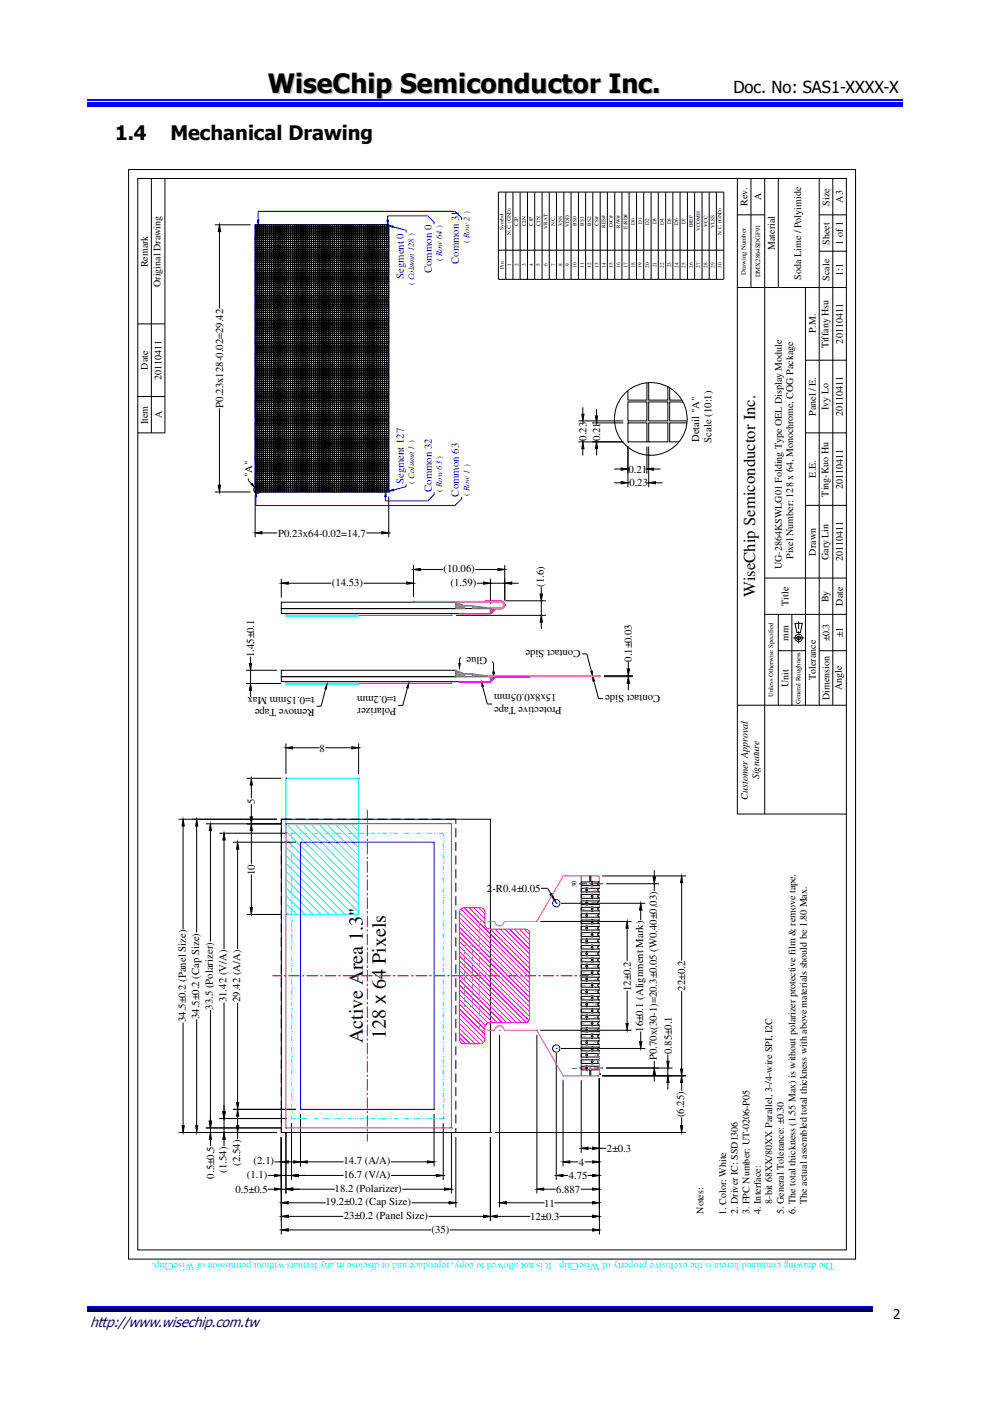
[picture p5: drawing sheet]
<svg xmlns="http://www.w3.org/2000/svg" width="210mm" height="297mm" viewBox="0 0 210 297" stroke-linecap="round" stroke-linejoin="round" font-family="sans-serif">
<defs><g id="words">
<text font-size="5.6" fill="#c0c0c0" x="57.1" y="19.9">WiseChip Semiconductor Inc.</text>
<g font-size="4.3">
<text x="76.9" y="221.2" transform="rotate(-90 76.9 221.2)">Active Area 1.3&quot;</text>
<text x="81.8" y="220.3" transform="rotate(-90 81.8 220.3)">128 x 64 Pixels</text>
</g>
<g font-size="4.2">
<text x="24.4" y="29.6">1.4</text>
<text x="36.1" y="29.6">Mechanical Drawing</text>
</g>
<g font-size="3.5">
<text x="155.5" y="19.7">Doc. No: SAS1-XXXX-X</text>
<text x="160.1" y="126.6" transform="rotate(-90 160.1 126.6)">WiseChip Semiconductor Inc.</text>
</g>
<text font-size="3" fill="#000080" x="19.1" y="281.4">http://www.wisechip.com.tw</text>
<text font-size="2.8" x="189.4" y="279.7">2</text>
<g font-size="2.3" fill="#00f">
<text x="85.6" y="59.1" transform="rotate(-90 85.6 59.1)">Segment 0</text>
<text x="91.5" y="57.9" transform="rotate(-90 91.5 57.9)">Common 0</text>
<text x="97.3" y="56" transform="rotate(-90 97.3 56)">Common 31</text>
<text x="85.6" y="102.7" transform="rotate(-90 85.6 102.7)">Segment 127</text>
<text x="91.5" y="104.3" transform="rotate(-90 91.5 104.3)">Common 32</text>
<text x="97.3" y="105.3" transform="rotate(-90 97.3 105.3)">Common 63</text>
</g>
<g font-size="2.3">
<text x="47.3" y="86.4" transform="rotate(-90 47.3 86.4)">P0.23x128-0.02=29.42</text>
<text x="124.4" y="93.4" transform="rotate(-90 124.4 93.4)">0.23</text>
<text x="127.3" y="93.6" transform="rotate(-90 127.3 93.6)">0.21</text>
<text x="148.3" y="93.7" transform="rotate(-90 148.3 93.7)">Detail &quot;A&quot;</text>
<text x="150.9" y="93.9" transform="rotate(-90 150.9 93.9)">Scale (10:1)</text>
<text x="53.5" y="101.1" transform="rotate(-90 53.5 101.1)">&quot;A&quot;</text>
<text x="133.3" y="100.2">0.21</text>
<text x="133.4" y="103.1">0.23</text>
<text x="59" y="113.7">P0.23x64-0.02=14.7</text>
<text x="70.4" y="124.2">(14.53)</text>
<text x="94.1" y="121.3">(10.06)</text>
<text x="95.5" y="124.2">(1.59)</text>
<text x="115.3" y="124.4" transform="rotate(-90 115.3 124.4)">(1.6)</text>
<text x="123.1" y="137.9" transform="rotate(-180 123.1 137.9)">Contact Side</text>
<text x="53.9" y="139.3" transform="rotate(-90 53.9 139.3)">1.45±0.1</text>
<text x="103.3" y="139.2" transform="rotate(-180 103.3 139.2)">Glue</text>
<text x="134" y="140.3" transform="rotate(-90 134 140.3)">0.1±0.03</text>
<text x="66.6" y="147.7" transform="rotate(-180 66.6 147.7)">t=0.15mm Max</text>
<text x="84" y="147.5" transform="rotate(-180 84 147.5)">t=0.2mm</text>
<text x="118" y="147.2" transform="rotate(-180 118 147.2)">15x8x0.05mm</text>
<text x="119.1" y="149.8" transform="rotate(-180 119.1 149.8)">Protective Tape</text>
<text x="140" y="147.4" transform="rotate(-180 140 147.4)">Contact Side</text>
<text x="66.7" y="150.3" transform="rotate(-180 66.7 150.3)">Remove Tape</text>
<text x="84" y="150.1" transform="rotate(-180 84 150.1)">Polarizer</text>
<text x="67.8" y="159.3">8</text>
<text x="54.1" y="170.4" transform="rotate(-90 54.1 170.4)">5</text>
<text x="54.1" y="185.5" transform="rotate(-90 54.1 185.5)">10</text>
<text x="103.3" y="189.1">2-R0.4±0.05</text>
<text x="45.1" y="214" transform="rotate(-90 45.1 214)">33.5 (Polarizer)</text>
<text x="48" y="212.5" transform="rotate(-90 48 212.5)">31.42 (V/A)</text>
<text x="50.9" y="212.5" transform="rotate(-90 50.9 212.5)">29.42 (A/A)</text>
<text x="133.7" y="210.1" transform="rotate(-90 133.7 210.1)">12±0.2</text>
<text x="145.3" y="210" transform="rotate(-90 145.3 210)">22±0.2</text>
<text x="39.4" y="216.7" transform="rotate(-90 39.4 216.7)">34.5±0.2 (Panel Size)</text>
<text x="42.2" y="216" transform="rotate(-90 42.2 216)">34.5±0.2 (Cap Size)</text>
<text x="136.4" y="218.8" transform="rotate(-90 136.4 218.8)">16±0.1 (Alignment Mark)</text>
<text x="139.3" y="224.8" transform="rotate(-90 139.3 224.8)">P0.70x(30-1)=20.3±0.05 (W0.40±0.03)</text>
<text x="142.4" y="223.5" transform="rotate(-90 142.4 223.5)">0.85±0.1</text>
<text x="145.1" y="236.9" transform="rotate(-90 145.1 236.9)">(6.25)</text>
<text x="128.7" y="244.2">2±0.3</text>
<text x="45.4" y="249.9" transform="rotate(-90 45.4 249.9)">0.5±0.5</text>
<text x="48" y="248.6" transform="rotate(-90 48 248.6)">(1.54)</text>
<text x="50.9" y="247.2" transform="rotate(-90 50.9 247.2)">(2.54)</text>
<text x="52.3" y="249.8">(1.1)</text>
<text x="53.8" y="246.9">(2.1)</text>
<text x="72.8" y="246.9">14.7 (A/A)</text>
<text x="72.8" y="249.8">16.7 (V/A)</text>
<text x="120.6" y="250">4.75</text>
<text x="122.7" y="247.1">4</text>
<text x="49.9" y="252.9">0.5±0.5</text>
<text x="69" y="255.6">19.2±0.2 (Cap Size)</text>
<text x="71" y="252.7">18.2 (Polarizer)</text>
<text x="115.4" y="255.8">11</text>
<text x="117.9" y="252.9">6.887</text>
<text x="72.9" y="258.4">23±0.2 (Panel Size)</text>
<text x="91.5" y="261.3">(35)</text>
<text x="112.4" y="258.7">12±0.3</text>
</g>
<g font-size="2.1">
<text x="158.5" y="43.6" transform="rotate(-90 158.5 43.6)">Rev.</text>
<text x="161.4" y="42.5" transform="rotate(-90 161.4 42.5)">A</text>
<text x="175.9" y="43.6" transform="rotate(-90 175.9 43.6)">Size</text>
<text x="178.7" y="43" transform="rotate(-90 178.7 43)">A3</text>
<text x="164.3" y="53" transform="rotate(-90 164.3 53)">Material</text>
<text x="175.9" y="51.9" transform="rotate(-90 175.9 51.9)">Sheet</text>
<text x="178.7" y="51.9" transform="rotate(-90 178.7 51.9)">1 of 1</text>
<text x="31.4" y="56.7" transform="rotate(-90 31.4 56.7)">Remark</text>
<text x="169.9" y="59.3" transform="rotate(-90 169.9 59.3)">Soda Lime / Polyimide</text>
<text x="175.9" y="59.5" transform="rotate(-90 175.9 59.5)">Scale</text>
<text x="178.7" y="58.5" transform="rotate(-90 178.7 58.5)">1:1</text>
<text x="34" y="60.8" transform="rotate(-90 34 60.8)">Original Drawing</text>
<text x="173" y="70.7" transform="rotate(-90 173 70.7)">P.M.</text>
<text x="175.6" y="73.9" transform="rotate(-90 175.6 73.9)">Tiffany Hsu</text>
<text x="178.7" y="72.9" transform="rotate(-90 178.7 72.9)">20110411</text>
<text x="31.4" y="78.4" transform="rotate(-90 31.4 78.4)">Date</text>
<text x="34.2" y="80.5" transform="rotate(-90 34.2 80.5)">20110411</text>
<text x="31.4" y="89.9" transform="rotate(-90 31.4 89.9)">Item</text>
<text x="34.3" y="88.7" transform="rotate(-90 34.3 88.7)">A</text>
<text x="173" y="88.1" transform="rotate(-90 173 88.1)">Panel / E.</text>
<text x="175.6" y="87" transform="rotate(-90 175.6 87)">Ivy Lo</text>
<text x="178.7" y="88.2" transform="rotate(-90 178.7 88.2)">20110411</text>
<text x="173" y="101.3" transform="rotate(-90 173 101.3)">E.E.</text>
<text x="175.6" y="105.3" transform="rotate(-90 175.6 105.3)">Ting-Kuo Hu</text>
<text x="178.7" y="103.6" transform="rotate(-90 178.7 103.6)">20110411</text>
<text x="168.2" y="118.5" transform="rotate(-90 168.2 118.5)">Pixel Number: 128 x 64, Monochrome, COG Package</text>
<text x="173" y="117.8" transform="rotate(-90 173 117.8)">Drawn</text>
<text x="175.6" y="118.8" transform="rotate(-90 175.6 118.8)">Gary Lin</text>
<text x="178.7" y="119" transform="rotate(-90 178.7 119)">20110411</text>
<text x="165.8" y="120.7" transform="rotate(-90 165.8 120.7)">UG-2864KSWLG01 Folding Type OEL Display Module</text>
<text x="167.2" y="128.4" transform="rotate(-90 167.2 128.4)">Title</text>
<text x="175.6" y="127.7" transform="rotate(-90 175.6 127.7)">By</text>
<text x="178.7" y="128.4" transform="rotate(-90 178.7 128.4)">Date</text>
<text x="167.2" y="135.8" transform="rotate(-90 167.2 135.8)">mm</text>
<text x="175.9" y="135.9" transform="rotate(-90 175.9 135.9)">±0.3</text>
<text x="178.7" y="135.1" transform="rotate(-90 178.7 135.1)">±1</text>
<text x="167.2" y="145.7" transform="rotate(-90 167.2 145.7)">Unit</text>
<text x="173" y="144.2" transform="rotate(-90 173 144.2)">Tolerance</text>
<text x="175.9" y="148.5" transform="rotate(-90 175.9 148.5)">Dimension</text>
<text x="178.5" y="146.3" transform="rotate(-90 178.5 146.3)">Angle</text>
<text x="161" y="165.2" transform="rotate(-90 161 165.2)">Signature</text>
<text x="158.5" y="169.5" transform="rotate(-90 158.5 169.5)">Customer Approval</text>
<text x="149.1" y="257.3" transform="rotate(-90 149.1 257.3)">Notes:</text>
<text x="154" y="257.6" transform="rotate(-90 154 257.6)">1. Color: White</text>
<text x="156.4" y="257.4" transform="rotate(-90 156.4 257.4)">2. Driver IC: SSD1306</text>
<text x="158.9" y="257.4" transform="rotate(-90 158.9 257.4)">3. FPC Number: UT-0206-P05</text>
<text x="161.3" y="257.4" transform="rotate(-90 161.3 257.4)">4. Interface:</text>
<text x="163.7" y="255.2" transform="rotate(-90 163.7 255.2)">8-bit 68XX/80XX Parallel, 3-/4-wire SPI, I2C</text>
<text x="166.2" y="257.4" transform="rotate(-90 166.2 257.4)">5. General Tolerance: ±0.30</text>
<text x="168.7" y="257.4" transform="rotate(-90 168.7 257.4)">6. The total thickness (1.55 Max) is without polarizer protective film &amp; remove tape.</text>
<text x="171.1" y="255.2" transform="rotate(-90 171.1 255.2)">The actual assembled total thickness with above materials should be 1.80 Max.</text>
</g>
<text font-size="2.1" fill="#0ff" x="176.9" y="267.9" transform="rotate(-180 176.9 267.9)">The drawing contained herein is the exclusive property of WiseChip. It is not allowed to copy, reproduce and or disclose in any formats without permission of WiseChip.</text>
<g font-size="1.8" fill="#00f">
<text x="99.5" y="51.6" transform="rotate(-90 99.5 51.6)">( Row 2 )</text>
<text x="93.7" y="55.4" transform="rotate(-90 93.7 55.4)">( Row 64 )</text>
<text x="87.8" y="60.5" transform="rotate(-90 87.8 60.5)">( Column 128 )</text>
<text x="87.8" y="102.6" transform="rotate(-90 87.8 102.6)">( Column 1 )</text>
<text x="93.7" y="104.3" transform="rotate(-90 93.7 104.3)">( Row 63 )</text>
<text x="99.5" y="105.2" transform="rotate(-90 99.5 105.2)">( Row 1 )</text>
</g>
<g font-size="1.4">
<text x="158.2" y="58.3" transform="rotate(-90 158.2 58.3)">Drawing Number</text>
<text x="161.2" y="58.8" transform="rotate(-90 161.2 58.8)">DMX2864SDGF91</text>
<text x="163.9" y="147.8" transform="rotate(-90 163.9 147.8)">Unless Otherwise Specified</text>
<text x="169.7" y="149.3" transform="rotate(-90 169.7 149.3)">General Roughness</text>
<text x="122.3" y="188.1" transform="rotate(-90 122.3 188.1)">30</text>
<text x="122.3" y="226.8" transform="rotate(-90 122.3 226.8)">1</text>
</g>
<g font-size="1.1">
<text x="109.9" y="47.9" transform="rotate(-90 109.9 47.9)">C2P</text>
<text x="113" y="47.9" transform="rotate(-90 113 47.9)">C1P</text>
<text x="117.6" y="48" transform="rotate(-90 117.6 48)">N.C.</text>
<text x="119.2" y="48" transform="rotate(-90 119.2 48)">VSS</text>
<text x="122.3" y="47.9" transform="rotate(-90 122.3 47.9)">BS0</text>
<text x="123.8" y="47.8" transform="rotate(-90 123.8 47.8)">BS1</text>
<text x="125.3" y="47.9" transform="rotate(-90 125.3 47.9)">BS2</text>
<text x="126.9" y="47.9" transform="rotate(-90 126.9 47.9)">CS#</text>
<text x="134.6" y="47.6" transform="rotate(-90 134.6 47.6)">D0</text>
<text x="136.1" y="47.5" transform="rotate(-90 136.1 47.5)">D1</text>
<text x="137.7" y="47.6" transform="rotate(-90 137.7 47.6)">D2</text>
<text x="139.2" y="47.6" transform="rotate(-90 139.2 47.6)">D3</text>
<text x="140.8" y="47.6" transform="rotate(-90 140.8 47.6)">D4</text>
<text x="142.3" y="47.6" transform="rotate(-90 142.3 47.6)">D5</text>
<text x="143.8" y="47.6" transform="rotate(-90 143.8 47.6)">D6</text>
<text x="145.4" y="47.6" transform="rotate(-90 145.4 47.6)">D7</text>
<text x="106.7" y="48.7" transform="rotate(-90 106.7 48.7)">Symbol</text>
<text x="108.3" y="49.7" transform="rotate(-90 108.3 49.7)">N.C. (GND)</text>
<text x="111.5" y="48" transform="rotate(-90 111.5 48)">C2N</text>
<text x="114.6" y="48" transform="rotate(-90 114.6 48)">C1N</text>
<text x="116.1" y="48.5" transform="rotate(-90 116.1 48.5)">VBAT</text>
<text x="120.7" y="48.1" transform="rotate(-90 120.7 48.1)">VDD</text>
<text x="128.4" y="48.3" transform="rotate(-90 128.4 48.3)">RES#</text>
<text x="130" y="48.2" transform="rotate(-90 130 48.2)">D/C#</text>
<text x="131.5" y="48.3" transform="rotate(-90 131.5 48.3)">R/W#</text>
<text x="133.1" y="48.5" transform="rotate(-90 133.1 48.5)">E/RD#</text>
<text x="146.9" y="48.1" transform="rotate(-90 146.9 48.1)">IREF</text>
<text x="148.5" y="49" transform="rotate(-90 148.5 49)">VCOMH</text>
<text x="150" y="48.1" transform="rotate(-90 150 48.1)">VCC</text>
<text x="151.5" y="48.3" transform="rotate(-90 151.5 48.3)">VLSS</text>
<text x="153" y="49.7" transform="rotate(-90 153 49.7)">N.C. (GND)</text>
<text x="106.8" y="56.9" transform="rotate(-90 106.8 56.9)">Pin</text>
<text x="108.4" y="56.4" transform="rotate(-90 108.4 56.4)">1</text>
<text x="109.9" y="56.4" transform="rotate(-90 109.9 56.4)">2</text>
<text x="111.5" y="56.4" transform="rotate(-90 111.5 56.4)">3</text>
<text x="113" y="56.4" transform="rotate(-90 113 56.4)">4</text>
<text x="114.6" y="56.4" transform="rotate(-90 114.6 56.4)">5</text>
<text x="116.1" y="56.5" transform="rotate(-90 116.1 56.5)">6</text>
<text x="117.6" y="56.4" transform="rotate(-90 117.6 56.4)">7</text>
<text x="119.2" y="56.5" transform="rotate(-90 119.2 56.5)">8</text>
<text x="120.7" y="56.4" transform="rotate(-90 120.7 56.4)">9</text>
<text x="122.3" y="56.8" transform="rotate(-90 122.3 56.8)">10</text>
<text x="123.8" y="56.7" transform="rotate(-90 123.8 56.7)">11</text>
<text x="125.3" y="56.8" transform="rotate(-90 125.3 56.8)">12</text>
<text x="126.9" y="56.8" transform="rotate(-90 126.9 56.8)">13</text>
<text x="128.4" y="56.8" transform="rotate(-90 128.4 56.8)">14</text>
<text x="130" y="56.8" transform="rotate(-90 130 56.8)">15</text>
<text x="131.5" y="56.8" transform="rotate(-90 131.5 56.8)">16</text>
<text x="133" y="56.8" transform="rotate(-90 133 56.8)">17</text>
<text x="134.6" y="56.8" transform="rotate(-90 134.6 56.8)">18</text>
<text x="136.1" y="56.8" transform="rotate(-90 136.1 56.8)">19</text>
<text x="137.7" y="56.7" transform="rotate(-90 137.7 56.7)">20</text>
<text x="139.2" y="56.7" transform="rotate(-90 139.2 56.7)">21</text>
<text x="140.8" y="56.7" transform="rotate(-90 140.8 56.7)">22</text>
<text x="142.3" y="56.7" transform="rotate(-90 142.3 56.7)">23</text>
<text x="143.8" y="56.7" transform="rotate(-90 143.8 56.7)">24</text>
<text x="145.4" y="56.7" transform="rotate(-90 145.4 56.7)">25</text>
<text x="146.9" y="56.7" transform="rotate(-90 146.9 56.7)">26</text>
<text x="148.5" y="56.7" transform="rotate(-90 148.5 56.7)">27</text>
<text x="150" y="56.7" transform="rotate(-90 150 56.7)">28</text>
<text x="151.5" y="56.7" transform="rotate(-90 151.5 56.7)">29</text>
<text x="153.1" y="56.7" transform="rotate(-90 153.1 56.7)">30</text>
</g>
<g font-size=".3">
<text x="124" y="190" transform="rotate(-180 124 190)">VCC</text>
<text x="124.8" y="187.3" transform="rotate(-180 124.8 187.3)">N.C. (GND)</text>
<text x="126.6" y="188.6" transform="rotate(-180 126.6 188.6)">VLSS</text>
<text x="126.6" y="191.3" transform="rotate(-180 126.6 191.3)">VCOMH</text>
<text x="123.8" y="195.4" transform="rotate(-180 123.8 195.4)">D6</text>
<text x="124.1" y="192.7" transform="rotate(-180 124.1 192.7)">IREF</text>
<text x="126.6" y="194" transform="rotate(-180 126.6 194)">D7</text>
<text x="126.6" y="196.7" transform="rotate(-180 126.6 196.7)">D5</text>
<text x="123.8" y="198.1" transform="rotate(-180 123.8 198.1)">D4</text>
<text x="123.8" y="200.7" transform="rotate(-180 123.8 200.7)">D2</text>
<text x="123.8" y="203.5" transform="rotate(-180 123.8 203.5)">D0</text>
<text x="126.6" y="199.4" transform="rotate(-180 126.6 199.4)">D3</text>
<text x="126.6" y="202.1" transform="rotate(-180 126.6 202.1)">D1</text>
<text x="124.1" y="206.2" transform="rotate(-180 124.1 206.2)">R/W#</text>
<text x="124.1" y="208.8" transform="rotate(-180 124.1 208.8)">RES#</text>
<text x="126.6" y="204.8" transform="rotate(-180 126.6 204.8)">E/RD#</text>
<text x="126.6" y="207.5" transform="rotate(-180 126.6 207.5)">D/C#</text>
<text x="123.9" y="211.5" transform="rotate(-180 123.9 211.5)">BS2</text>
<text x="124" y="214.2" transform="rotate(-180 124 214.2)">BS0</text>
<text x="126.6" y="212.9" transform="rotate(-180 126.6 212.9)">BS1</text>
<text x="126.6" y="215.6" transform="rotate(-180 126.6 215.6)">VDD</text>
<text x="126.6" y="210.2" transform="rotate(-180 126.6 210.2)">CS#</text>
<text x="124" y="217" transform="rotate(-180 124 217)">VSS</text>
<text x="124.2" y="219.6" transform="rotate(-180 124.2 219.6)">VBAT</text>
<text x="126.6" y="218.3" transform="rotate(-180 126.6 218.3)">N.C.</text>
<text x="126.6" y="221" transform="rotate(-180 126.6 221)">C1N</text>
<text x="124" y="222.3" transform="rotate(-180 124 222.3)">C1P</text>
<text x="124" y="225" transform="rotate(-180 124 225)">C2P</text>
<text x="126.6" y="223.7" transform="rotate(-180 126.6 223.7)">C2N</text>
<text x="126.6" y="226.4" transform="rotate(-180 126.6 226.4)">N.C. (GND)</text>
</g>
</g></defs>
<path d="M18.6 22.6h172.8" fill="none" stroke="#00f" stroke-width=".25"/>
<path d="M18.6 21.7h172.8v.5h-172.8z" fill="#00f"/>
<path d="M18.6 21.3h172.8M18.6 277h166.4" fill="none" stroke="#00f" stroke-width=".25"/>
<path d="M18.6 277.2h166.4v.7h-166.4z" fill="#00006b"/>
<path d="M18.6 278h166.4" fill="none" stroke="#005" stroke-width=".25"/>
<g fill="none" stroke="#0ff" stroke-width=".21">
<path d="M60.6 165h15.4v28.9h-15.4zM60.6 165h15.4v9.7h-15.4zM60.6 179.7l14.3 14.2M60.6 177.9l15.4 15.4M60.6 176.2l15.4 15.4M60.7 174.7l15.3 15.2M62.4 174.7l13.6 13.6M64.1 174.7l11.9 11.9M65.8 174.7l10.2 10.1M67.6 174.7l8.4 8.4M69.3 174.7l6.7 6.7M71 174.7l5 5"/>
<path d="M72.6 174.7l3.4 3.4M74.4 174.7l1.6 1.6M60.6 191.6l2.4 2.3M60.6 189.9l4.1 4M60.6 188.2l5.8 5.7M60.6 186.4l7.5 7.5M60.6 184.7l9.2 9.2M60.6 183l10.9 10.9M60.6 181.4l12.6 12.5M60.6 193.3l.7 .6"/>
</g>
<g fill="none" stroke="#000" stroke-width=".21">
<path d="M122.6 93.7h9.6M122.6 89.2h9.6M123.4 87.8h.4l-.2 1.4zM123.6 93.7l.2 1.4h-.4zM123.6 86.4v1.4M123.6 89.2v.2M123.6 93.5v.2M123.6 95.1v1.5M125.5 89.7h6.7M126.2 88.2h.5l-.2 1.5zM126.5 93.7l.2 1.4h-.5zM126.5 89.7h.1"/>
<path d="M126.5 93.7h.1M126.5 86.7v1.5M126.5 95.1v1.5M130.2 99.4h1.5M131.7 99.2l1.4 .2-1.4 .3zM133.1 89.7h.1M133.1 93.7h.1M133.1 89.2h.1M133.1 99.4h.1M133.1 94.7v8.6M137.2 99.4l1.4-.2v.5zM137.2 99.4h.1"/>
<path d="M137.2 93.7h.1M137.2 94.7v5.7M137.5 93.7h.1M137.5 94.7v8.6M138.6 99.4h1.4M130.2 102.4h1.5M131.7 102.1l1.4 .3-1.4 .2zM133.1 102.4h.2M137.4 102.4h.1M137.5 102.4l1.5-.3v.5zM137.5 102.4h.1M139 102.4h1.5"/>
<path d="M60.6 158.5l1.5-.2v.5zM60.6 157.6v6.5M62.1 158.5h5.6M69 158.5h5.6M74.6 158.3l1.4 .2-1.4 .3zM76 158.5h.1M76 157.6v6.5M127.1 143.5h.1M127.1 143.3h.1M128.1 143.5h6.1M128.1 143.3h6.1M133 141.8h.5l-.3 1.5z"/>
<path d="M133.2 143.5l.3 1.4h-.5zM133.2 143.3h.1M133.2 140.4v1.4M133.2 143.3v.2M133.2 144.9v1.4M37.8 173.7h20.9M38.8 173.7l.3 1.4h-.5zM38.8 175.1v21.9M41.7 173.7l.3 1.4h-.5zM41.7 175.1v22.6M43.6 174.7h16M44.6 174.7l.2 1.4h-.4z"/>
<path d="M44.6 174.7h.1M44.6 176.1v23.5M46.5 176.7h14.3M47.5 176.7l.3 1.4h-.6zM47.5 178.1v23.2M49.4 178.6h13.3M50.4 178.6l.2 1.4h-.4zM52.3 165h7.3M53 173.2h.5l-.2 1.5zM53.3 174.7l.2 1.4h-.5zM53.3 165l.2 1.5h-.5zM53.3 174.7h.1"/>
<path d="M53.3 165h.1M53.3 166.5v2.7M53.3 170.5v2.7M53.3 176.1v7M59.6 173.7h.1M60.6 174.7h.1M60.6 165h.1M61.8 176.7h.1M63.7 178.6h.1M76 165h.1M50.4 180v21.2M52.3 193.9h7.3"/>
<path d="M53 192.4h.5l-.2 1.5zM53.3 185.4v7M60.6 193.9h.1M38.8 216.8v21.9M41.7 216.1v22.6M44.6 214.1v23.6M47.5 212.6v23.1M50.4 212.6v21.2M38.6 238.7h.5l-.3 1.4zM41.5 238.7h.5l-.3 1.4zM43.6 239.1h16M44.4 237.7h.4l-.2 1.4z"/>
<path d="M44.6 239.1v1M46.5 237.2h14.3M47.2 235.7h.6l-.3 1.5zM47.5 237.2h.1M47.5 237.2v2.9M49.4 235.2h13.3M50.2 233.8h.4l-.2 1.4zM50.2 238.7h.4l-.2 1.4zM50.4 235.2l.2 1.4h-.4zM50.4 235.2h.1M50.4 236.6v2.1M60.6 239.1h.1"/>
<path d="M61.8 237.2h.1M61.8 238.1v12.1M63.7 235.2h.1M63.7 236.2v11.1M92 235.2h.1M92 236.2v11.1M94 237.2h.1M94 238.1v12.1M95.7 239.1h.1M127.1 227.7h.1M127.1 228.6v33.1M37.8 240.1h20.9"/>
<path d="M38.8 240.1h.1M44.6 240.1l.2 1.5h-.4zM44.6 240.1h.1M44.6 241.6v1.4M47.5 240.1l.3 1.5h-.6zM47.5 240.1h.1M47.5 241.6v1.4M50.4 240.1h.1M50.4 240.1v1.5M56.8 249.2h1.4M56.8 252.1h1.4M58.2 249l1.4 .2-1.4 .3z"/>
<path d="M58.2 251.9l1.4 .2-1.4 .2zM58.2 246.3h1.5M59.6 255l1.5-.2v.5zM59.6 257.9l1.5-.3v.5zM59.6 246.3l1.5-.2v.5zM59.6 240.1h.1M59.6 249.2h2.2M59.6 252.1h1M59.6 241.1v20.6M60.6 252.1l1.5-.2v.4zM60.6 240.1v13M61.1 246.3h1.2"/>
<path d="M61.1 255h7.9M61.1 257.9h11.7M61.8 249.2l1.4-.2v.5zM62.1 252.1h8.9M62.3 246.1l1.4 .2-1.4 .3zM63.2 249.2h9.7M63.7 246.3l1.5-.2v.5zM63.7 246.3h.1M65.2 246.3h7.7M82.9 246.3h7.7M82.9 249.2h9.6M85.3 252.1h8.9"/>
<path d="M87.3 255h7.9M90.6 246.1l1.4 .2-1.4 .3zM90.9 257.9h11.6M92.5 249l1.5 .2-1.5 .3zM94 249.2h.1M94.2 251.9l1.5 .2-1.5 .2zM95.2 254.8l1.4 .2-1.4 .3zM95.7 252.1h.1M95.7 240.1v13M96.6 240.1h.1M96.6 255h.1M96.6 241.1v14.9"/>
<path d="M102.5 257.6l1.5 .3-1.5 .2zM104 240.1h.1M104 257.9h.1M104 241.1v17.8M59.6 260.8l1.5-.3v.5zM59.6 260.8h.1M61.1 260.8h30.3M95.4 260.8h30.2M125.6 260.5l1.5 .3-1.5 .2z"/>
</g>
<g fill="#000">
<path d="M123.4 87.8h.4l-.2 1.4zM123.6 93.7l.2 1.4h-.4zM126.2 88.2h.5l-.2 1.5zM126.5 93.7l.2 1.4h-.5zM131.7 99.2l1.4 .2-1.4 .3zM137.2 99.4l1.4-.2v.5zM131.7 102.1l1.4 .3-1.4 .2zM137.5 102.4l1.5-.3v.5zM60.6 158.5l1.5-.2v.5zM74.6 158.3l1.4 .2-1.4 .3zM133.2 143.5l.3 1.4h-.5zM133 141.8h.5l-.3 1.5z"/>
<path d="M38.8 173.7l.3 1.4h-.5zM41.7 173.7l.3 1.4h-.5zM44.6 174.7l.2 1.4h-.4zM47.5 176.7l.3 1.4h-.6zM53.3 174.7l.2 1.4h-.5zM53 173.2h.5l-.2 1.5zM53.3 165l.2 1.5h-.5zM50.4 178.6l.2 1.4h-.4zM53 192.4h.5l-.2 1.5zM38.6 238.7h.5l-.3 1.4zM41.5 238.7h.5l-.3 1.4zM44.4 237.7h.4l-.2 1.4z"/>
<path d="M47.2 235.7h.6l-.3 1.5zM50.2 233.8h.4l-.2 1.4zM50.4 235.2l.2 1.4h-.4zM50.2 238.7h.4l-.2 1.4zM44.6 240.1l.2 1.5h-.4zM47.5 240.1l.3 1.5h-.6zM58.2 249l1.4 .2-1.4 .3zM58.2 251.9l1.4 .2-1.4 .2zM59.6 255l1.5-.2v.5zM59.6 257.9l1.5-.3v.5zM59.6 246.3l1.5-.2v.5zM60.6 252.1l1.5-.2v.4z"/>
<path d="M62.3 246.1l1.4 .2-1.4 .3zM61.8 249.2l1.4-.2v.5zM63.7 246.3l1.5-.2v.5zM90.6 246.1l1.4 .2-1.4 .3zM92.5 249l1.5 .2-1.5 .3zM94.2 251.9l1.5 .2-1.5 .2zM95.2 254.8l1.4 .2-1.4 .3zM102.5 257.6l1.5 .3-1.5 .2zM59.6 260.8l1.5-.3v.5zM125.6 260.5l1.5 .3-1.5 .2z"/>
</g>
<path d="M82.4 47.8l1 .1-.1 .3z" fill="#00f"/>
<path d="M82.4 47.8l1 .1-.1 .3zM83.3 48.1l2.8 .7v.5M90.7 45.8l1.3 1.3v.5M96.4 44.8l1.4 1.3v.5" fill="none" stroke="#00f" stroke-width=".21"/>
<path d="M82 46.7h.4l-.2 1z" fill="#00f"/>
<path d="M82 46.7h.4l-.2 1zM90.7 45.8h-8.5v.9" fill="none" stroke="#00f" stroke-width=".21"/>
<path d="M54.6 46.7h.3l-.2 1z" fill="#00f"/>
<path d="M54.6 46.7h.3l-.2 1zM96.4 44.8h-41.7v1.9" fill="none" stroke="#00f" stroke-width=".21"/>
<path d="M81.7 104.3l.2 1h-.3z" fill="#00f"/>
<path d="M81.7 104.3l.2 1h-.3zM81.7 105.3v.9h9" fill="none" stroke="#00f" stroke-width=".21"/>
<path d="M54.3 104.3l.1 1h-.3z" fill="#00f"/>
<path d="M54.3 104.3l.1 1h-.3zM54.3 105.3v1.9h42.1" fill="none" stroke="#00f" stroke-width=".21"/>
<path d="M82.4 104.1l.9-.3 .1 .3z" fill="#00f"/>
<g fill="none" stroke="#00f" stroke-width=".21">
<path d="M54.1 47.7h28.3v56.6h-28.3zM82.4 104.1l.9-.3 .1 .3zM86.1 102.7v.5l-2.8 .7M92 104.4v.5l-1.3 1.3M97.8 105.4v.4l-1.4 1.4M63.7 178.6h28.3v56.6h-28.3z"/>
<circle cx="118" cy="191.5" r=".75"/>
<circle cx="117.9" cy="222.3" r=".77"/>
</g>
<g fill="#000">
<path d="M46.5 47.7l.3 1.4h-.5zM46.3 102.9h.5l-.3 1.4zM53.2 102.7l.3-.2 .5 .8zM54.1 113l1.4-.3v.5zM80.9 112.7l1.5 .3-1.5 .2zM59.6 123.7l1.5-.3v.5zM86.2 123.4l1.5 .3-1.5 .2zM87.7 120.7l1.4-.2v.5zM102.5 123.4l1.5 .3-1.5 .2zM105.6 120.5l1.4 .2-1.4 .3zM107 123.7l1.5-.3v.5zM114.8 130.5l.2 1.4h-.5z"/>
<path d="M114.5 125.9h.5l-.2 1.5zM53.1 144.9l.2 1.4h-.4zM52.9 140.7h.4l-.2 1.4zM69.3 145.1l-.1 1-.3-.1zM86.7 144.9l-.2 1-.3-.1zM97.3 140.7h.3l-.2 .9zM102.1 144.6l.4 .9-.3 .1zM104.5 142.5h.3l-.2 1zM125.3 142.4l.3-.1v1zM125.6 143.5l.5 .9h-.4zM116.6 189.7l.5-.3 .5 1.4zM133 195.4l.2 1.4h-.5z"/>
<path d="M135.8 191.5l.3 1.5h-.5zM138.5 185.9h.5l-.3 1.5zM144.5 185.7l.2 1.5h-.4zM132.7 217h.5l-.2 1.4zM135.6 220.9h.5l-.3 1.4zM138.7 226.4l.3 1.5h-.5zM141.6 228.1l.3 1.4h-.5zM141.4 225h.5l-.3 1.4zM144.3 226.7h.4l-.2 1.4zM144.5 228.1l.2 1.4h-.4zM144.3 238.7h.4l-.2 1.4zM104 257.9l1.4-.3v.5z"/>
<path d="M105.9 255l1.5-.2v.5zM113.8 252.1l1.5-.2v.4zM117.9 249.2l1.5-.2v.5zM119.4 246.3l1.4-.2v.5zM123.2 243.5l1.5-.3v.5zM125.6 257.6l1.5 .3-1.5 .2zM125.6 246.1l1.5 .2-1.5 .3zM125.6 251.9l1.5 .2-1.5 .2zM125.6 254.8l1.5 .2-1.5 .3zM125.6 249l1.5 .2-1.5 .3zM125.6 243.2l1.5 .3-1.5 .2z"/>
</g>
<g fill="none" stroke="#000" stroke-width=".21">
<path d="M27.3 35.9h154.1v231.1h-154.1zM29.2 37.8h150.3v227.2h-150.3zM32.1 37.8v54M35 37.8v54h-5.8M156.3 37.8v134.8h23.2M159.2 37.8v23.2M162.1 37.8v134.8M165 37.8v23.2M173.7 37.8v111.7M176.6 37.8v111.7M45.6 47.7h7.5M46.5 47.7l.3 1.4h-.5z"/>
<path d="M46.5 49.1v16.3M54.1 59.6h.4v.4h-.4zM54.1 59.2h.4v.4h-.4zM54.1 58.8h.4v.3h-.4zM54.1 58.3h.4v.4h-.4zM54.1 57.9h.4v.4h-.4zM54.1 57.4h.4v.4h-.4zM54.1 57h.4v.4h-.4zM54.1 56.5h.4v.4h-.4zM54.1 56.1h.4v.4h-.4zM54.1 55.6h.4v.4h-.4zM54.1 55.2h.4v.4h-.4z"/>
<path d="M54.1 54.7h.4v.5h-.4zM54.1 54.3h.4v.4h-.4zM54.1 53.8h.4v.5h-.4zM54.1 53.4h.4v.4h-.4zM54.1 53h.4v.4h-.4zM54.1 52.5h.4v.5h-.4zM54.1 52.1h.4v.4h-.4zM54.1 51.6h.4v.5h-.4zM54.1 51.2h.4v.4h-.4zM54.1 50.8h.4v.4h-.4zM54.1 50.3h.4v.4h-.4zM54.1 49.9h.4v.4h-.4z"/>
<path d="M54.1 49.4h.4v.4h-.4zM54.1 49h.4v.4h-.4zM54.1 48.6h.4v.4h-.4zM54.1 48.1h.4v.4h-.4zM54.1 47.7h.4v.4h-.4zM54.1 47.7h.1M54.5 59.6h.4v.4h-.4zM54.5 59.2h.4v.4h-.4zM54.5 58.8h.4v.3h-.4zM54.5 58.3h.4v.4h-.4zM54.5 57.9h.4v.4h-.4zM54.5 57.4h.4v.4h-.4z"/>
<path d="M54.5 57h.4v.4h-.4zM54.5 56.5h.4v.4h-.4zM54.5 56.1h.4v.4h-.4zM54.5 55.6h.4v.4h-.4zM54.5 55.2h.4v.4h-.4zM54.5 54.7h.4v.5h-.4zM54.5 54.3h.4v.4h-.4zM54.5 53.8h.4v.5h-.4zM54.5 53.4h.4v.4h-.4zM54.5 53h.4v.4h-.4zM54.5 52.5h.4v.5h-.4zM54.5 52.1h.4v.4h-.4z"/>
<path d="M54.5 51.6h.4v.5h-.4zM54.5 51.2h.4v.4h-.4zM54.5 50.8h.4v.4h-.4zM54.5 50.3h.4v.4h-.4zM54.5 49.9h.4v.4h-.4zM54.5 49.4h.4v.4h-.4zM54.5 49h.4v.4h-.4zM54.5 48.6h.4v.4h-.4zM54.5 48.1h.4v.4h-.4zM54.5 47.7h.4v.4h-.4zM55 59.6h.4v.4h-.4zM55 59.2h.4v.4h-.4z"/>
<path d="M55 58.8h.4v.3h-.4zM55 58.3h.4v.4h-.4zM55 57.9h.4v.4h-.4zM55 57.4h.4v.4h-.4zM55 57h.4v.4h-.4zM55 56.5h.4v.4h-.4zM55 56.1h.4v.4h-.4zM55 55.6h.4v.4h-.4zM55 55.2h.4v.4h-.4zM55 54.7h.4v.5h-.4zM55 54.3h.4v.4h-.4zM55 53.8h.4v.5h-.4z"/>
<path d="M55 53.4h.4v.4h-.4zM55 53h.4v.4h-.4zM55 52.5h.4v.5h-.4zM55 52.1h.4v.4h-.4zM55 51.6h.4v.5h-.4zM55 51.2h.4v.4h-.4zM55 50.8h.4v.4h-.4zM55 50.3h.4v.4h-.4zM55 49.9h.4v.4h-.4zM55 49.4h.4v.4h-.4zM55 49h.4v.4h-.4zM55 48.6h.4v.4h-.4z"/>
<path d="M55 48.1h.4v.4h-.4zM55 47.7h.4v.4h-.4zM55.4 59.6h.4v.4h-.4zM55.4 59.2h.4v.4h-.4zM55.4 58.8h.4v.3h-.4zM55.4 58.3h.4v.4h-.4zM55.4 57.9h.4v.4h-.4zM55.4 57.4h.4v.4h-.4zM55.4 57h.4v.4h-.4zM55.4 56.5h.4v.4h-.4zM55.4 56.1h.4v.4h-.4zM55.4 55.6h.4v.4h-.4z"/>
<path d="M55.4 55.2h.4v.4h-.4zM55.4 54.7h.4v.5h-.4zM55.4 54.3h.4v.4h-.4zM55.4 53.8h.4v.5h-.4zM55.4 53.4h.4v.4h-.4zM55.4 53h.4v.4h-.4zM55.4 52.5h.4v.5h-.4zM55.4 52.1h.4v.4h-.4zM55.4 51.6h.4v.5h-.4zM55.4 51.2h.4v.4h-.4zM55.4 50.8h.4v.4h-.4zM55.4 50.3h.4v.4h-.4z"/>
<path d="M55.4 49.9h.4v.4h-.4zM55.4 49.4h.4v.4h-.4zM55.4 49h.4v.4h-.4zM55.4 48.6h.4v.4h-.4zM55.4 48.1h.4v.4h-.4zM55.4 47.7h.4v.4h-.4zM55.8 59.6h.5v.4h-.5zM55.8 59.2h.5v.4h-.5zM55.8 58.8h.5v.3h-.5zM55.8 58.3h.5v.4h-.5zM55.8 57.9h.5v.4h-.5zM55.8 57.4h.5v.4h-.5z"/>
<path d="M55.8 57h.5v.4h-.5zM55.8 56.5h.5v.4h-.5zM55.8 56.1h.5v.4h-.5zM55.8 55.6h.5v.4h-.5zM55.8 55.2h.5v.4h-.5zM55.8 54.7h.5v.5h-.5zM55.8 54.3h.5v.4h-.5zM55.8 53.8h.5v.5h-.5zM55.8 53.4h.5v.4h-.5zM55.8 53h.5v.4h-.5zM55.8 52.5h.5v.5h-.5zM55.8 52.1h.5v.4h-.5z"/>
<path d="M55.8 51.6h.5v.5h-.5zM55.8 51.2h.5v.4h-.5zM55.8 50.8h.5v.4h-.5zM55.8 50.3h.5v.4h-.5zM55.8 49.9h.5v.4h-.5zM55.8 49.4h.5v.4h-.5zM55.8 49h.5v.4h-.5zM55.8 48.6h.5v.4h-.5zM55.8 48.1h.5v.4h-.5zM55.8 47.7h.5v.4h-.5zM56.3 59.6h.4v.4h-.4zM56.3 59.2h.4v.4h-.4z"/>
<path d="M56.3 58.8h.4v.3h-.4zM56.3 58.3h.4v.4h-.4zM56.3 57.9h.4v.4h-.4zM56.3 57.4h.4v.4h-.4zM56.3 57h.4v.4h-.4zM56.3 56.5h.4v.4h-.4zM56.3 56.1h.4v.4h-.4zM56.3 55.6h.4v.4h-.4zM56.3 55.2h.4v.4h-.4zM56.3 54.7h.4v.5h-.4zM56.3 54.3h.4v.4h-.4zM56.3 53.8h.4v.5h-.4z"/>
<path d="M56.3 53.4h.4v.4h-.4zM56.3 53h.4v.4h-.4zM56.3 52.5h.4v.5h-.4zM56.3 52.1h.4v.4h-.4zM56.3 51.6h.4v.5h-.4zM56.3 51.2h.4v.4h-.4zM56.3 50.8h.4v.4h-.4zM56.3 50.3h.4v.4h-.4zM56.3 49.9h.4v.4h-.4zM56.3 49.4h.4v.4h-.4zM56.3 49h.4v.4h-.4zM56.3 48.6h.4v.4h-.4z"/>
<path d="M56.3 48.1h.4v.4h-.4zM56.3 47.7h.4v.4h-.4zM56.7 59.6h.4v.4h-.4zM56.7 59.2h.4v.4h-.4zM56.7 58.8h.4v.3h-.4zM56.7 58.3h.4v.4h-.4zM56.7 57.9h.4v.4h-.4zM56.7 57.4h.4v.4h-.4zM56.7 57h.4v.4h-.4zM56.7 56.5h.4v.4h-.4zM56.7 56.1h.4v.4h-.4zM56.7 55.6h.4v.4h-.4z"/>
<path d="M56.7 55.2h.4v.4h-.4zM56.7 54.7h.4v.5h-.4zM56.7 54.3h.4v.4h-.4zM56.7 53.8h.4v.5h-.4zM56.7 53.4h.4v.4h-.4zM56.7 53h.4v.4h-.4zM56.7 52.5h.4v.5h-.4zM56.7 52.1h.4v.4h-.4zM56.7 51.6h.4v.5h-.4zM56.7 51.2h.4v.4h-.4zM56.7 50.8h.4v.4h-.4zM56.7 50.3h.4v.4h-.4z"/>
<path d="M56.7 49.9h.4v.4h-.4zM56.7 49.4h.4v.4h-.4zM56.7 49h.4v.4h-.4zM56.7 48.6h.4v.4h-.4zM56.7 48.1h.4v.4h-.4zM56.7 47.7h.4v.4h-.4zM57.2 59.6h.4v.4h-.4zM57.2 59.2h.4v.4h-.4zM57.2 58.8h.4v.3h-.4zM57.2 58.3h.4v.4h-.4zM57.2 57.9h.4v.4h-.4zM57.2 57.4h.4v.4h-.4z"/>
<path d="M57.2 57h.4v.4h-.4zM57.2 56.5h.4v.4h-.4zM57.2 56.1h.4v.4h-.4zM57.2 55.6h.4v.4h-.4zM57.2 55.2h.4v.4h-.4zM57.2 54.7h.4v.5h-.4zM57.2 54.3h.4v.4h-.4zM57.2 53.8h.4v.5h-.4zM57.2 53.4h.4v.4h-.4zM57.2 53h.4v.4h-.4zM57.2 52.5h.4v.5h-.4zM57.2 52.1h.4v.4h-.4z"/>
<path d="M57.2 51.6h.4v.5h-.4zM57.2 51.2h.4v.4h-.4zM57.2 50.8h.4v.4h-.4zM57.2 50.3h.4v.4h-.4zM57.2 49.9h.4v.4h-.4zM57.2 49.4h.4v.4h-.4zM57.2 49h.4v.4h-.4zM57.2 48.6h.4v.4h-.4zM57.2 48.1h.4v.4h-.4zM57.2 47.7h.4v.4h-.4zM57.6 59.6h.4v.4h-.4zM57.6 59.2h.4v.4h-.4z"/>
<path d="M57.6 58.8h.4v.3h-.4zM57.6 58.3h.4v.4h-.4zM57.6 57.9h.4v.4h-.4zM57.6 57.4h.4v.4h-.4zM57.6 57h.4v.4h-.4zM57.6 56.5h.4v.4h-.4zM57.6 56.1h.4v.4h-.4zM57.6 55.6h.4v.4h-.4zM57.6 55.2h.4v.4h-.4zM57.6 54.7h.4v.5h-.4zM57.6 54.3h.4v.4h-.4zM57.6 53.8h.4v.5h-.4z"/>
<path d="M57.6 53.4h.4v.4h-.4zM57.6 53h.4v.4h-.4zM57.6 52.5h.4v.5h-.4zM57.6 52.1h.4v.4h-.4zM57.6 51.6h.4v.5h-.4zM57.6 51.2h.4v.4h-.4zM57.6 50.8h.4v.4h-.4zM57.6 50.3h.4v.4h-.4zM57.6 49.9h.4v.4h-.4zM57.6 49.4h.4v.4h-.4zM57.6 49h.4v.4h-.4zM57.6 48.6h.4v.4h-.4z"/>
<path d="M57.6 48.1h.4v.4h-.4zM57.6 47.7h.4v.4h-.4zM58.1 59.6h.4v.4h-.4zM58.1 59.2h.4v.4h-.4zM58.1 58.8h.4v.3h-.4zM58.1 58.3h.4v.4h-.4zM58.1 57.9h.4v.4h-.4zM58.1 57.4h.4v.4h-.4zM58.1 57h.4v.4h-.4zM58.1 56.5h.4v.4h-.4zM58.1 56.1h.4v.4h-.4zM58.1 55.6h.4v.4h-.4z"/>
<path d="M58.1 55.2h.4v.4h-.4zM58.1 54.7h.4v.5h-.4zM58.1 54.3h.4v.4h-.4zM58.1 53.8h.4v.5h-.4zM58.1 53.4h.4v.4h-.4zM58.1 53h.4v.4h-.4zM58.1 52.5h.4v.5h-.4zM58.1 52.1h.4v.4h-.4zM58.1 51.6h.4v.5h-.4zM58.1 51.2h.4v.4h-.4zM58.1 50.8h.4v.4h-.4zM58.1 50.3h.4v.4h-.4z"/>
<path d="M58.1 49.9h.4v.4h-.4zM58.1 49.4h.4v.4h-.4zM58.1 49h.4v.4h-.4zM58.1 48.6h.4v.4h-.4zM58.1 48.1h.4v.4h-.4zM58.1 47.7h.4v.4h-.4zM58.5 59.6h.4v.4h-.4zM58.5 59.2h.4v.4h-.4zM58.5 58.8h.4v.3h-.4zM58.5 58.3h.4v.4h-.4zM58.5 57.9h.4v.4h-.4zM58.5 57.4h.4v.4h-.4z"/>
<path d="M58.5 57h.4v.4h-.4zM58.5 56.5h.4v.4h-.4zM58.5 56.1h.4v.4h-.4zM58.5 55.6h.4v.4h-.4zM58.5 55.2h.4v.4h-.4zM58.5 54.7h.4v.5h-.4zM58.5 54.3h.4v.4h-.4zM58.5 53.8h.4v.5h-.4zM58.5 53.4h.4v.4h-.4zM58.5 53h.4v.4h-.4zM58.5 52.5h.4v.5h-.4zM58.5 52.1h.4v.4h-.4z"/>
<path d="M58.5 51.6h.4v.5h-.4zM58.5 51.2h.4v.4h-.4zM58.5 50.8h.4v.4h-.4zM58.5 50.3h.4v.4h-.4zM58.5 49.9h.4v.4h-.4zM58.5 49.4h.4v.4h-.4zM58.5 49h.4v.4h-.4zM58.5 48.6h.4v.4h-.4zM58.5 48.1h.4v.4h-.4zM58.5 47.7h.4v.4h-.4zM59 59.6h.4v.4h-.4zM59 59.2h.4v.4h-.4z"/>
<path d="M59 58.8h.4v.3h-.4zM59 58.3h.4v.4h-.4zM59 57.9h.4v.4h-.4zM59 57.4h.4v.4h-.4zM59 57h.4v.4h-.4zM59 56.5h.4v.4h-.4zM59 56.1h.4v.4h-.4zM59 55.6h.4v.4h-.4zM59 55.2h.4v.4h-.4zM59 54.7h.4v.5h-.4zM59 54.3h.4v.4h-.4zM59 53.8h.4v.5h-.4z"/>
<path d="M59 53.4h.4v.4h-.4zM59 53h.4v.4h-.4zM59 52.5h.4v.5h-.4zM59 52.1h.4v.4h-.4zM59 51.6h.4v.5h-.4zM59 51.2h.4v.4h-.4zM59 50.8h.4v.4h-.4zM59 50.3h.4v.4h-.4zM59 49.9h.4v.4h-.4zM59 49.4h.4v.4h-.4zM59 49h.4v.4h-.4zM59 48.6h.4v.4h-.4z"/>
<path d="M59 48.1h.4v.4h-.4zM59 47.7h.4v.4h-.4zM59.4 59.6h.4v.4h-.4zM59.4 59.2h.4v.4h-.4zM59.4 58.8h.4v.3h-.4zM59.4 58.3h.4v.4h-.4zM59.4 57.9h.4v.4h-.4zM59.4 57.4h.4v.4h-.4zM59.4 57h.4v.4h-.4zM59.4 56.5h.4v.4h-.4zM59.4 56.1h.4v.4h-.4zM59.4 55.6h.4v.4h-.4z"/>
<path d="M59.4 55.2h.4v.4h-.4zM59.4 54.7h.4v.5h-.4zM59.4 54.3h.4v.4h-.4zM59.4 53.8h.4v.5h-.4zM59.4 53.4h.4v.4h-.4zM59.4 53h.4v.4h-.4zM59.4 52.5h.4v.5h-.4zM59.4 52.1h.4v.4h-.4zM59.4 51.6h.4v.5h-.4zM59.4 51.2h.4v.4h-.4zM59.4 50.8h.4v.4h-.4zM59.4 50.3h.4v.4h-.4z"/>
<path d="M59.4 49.9h.4v.4h-.4zM59.4 49.4h.4v.4h-.4zM59.4 49h.4v.4h-.4zM59.4 48.6h.4v.4h-.4zM59.4 48.1h.4v.4h-.4zM59.4 47.7h.4v.4h-.4zM59.9 59.6h.3v.4h-.3zM59.9 59.2h.3v.4h-.3zM59.9 58.8h.3v.3h-.3zM59.9 58.3h.3v.4h-.3zM59.9 57.9h.3v.4h-.3zM59.9 57.4h.3v.4h-.3z"/>
<path d="M59.9 57h.3v.4h-.3zM59.9 56.5h.3v.4h-.3zM59.9 56.1h.3v.4h-.3zM59.9 55.6h.3v.4h-.3zM59.9 55.2h.3v.4h-.3zM59.9 54.7h.3v.5h-.3zM59.9 54.3h.3v.4h-.3zM59.9 53.8h.3v.5h-.3zM59.9 53.4h.3v.4h-.3zM59.9 53h.3v.4h-.3zM59.9 52.5h.3v.5h-.3zM59.9 52.1h.3v.4h-.3z"/>
<path d="M59.9 51.6h.3v.5h-.3zM59.9 51.2h.3v.4h-.3zM59.9 50.8h.3v.4h-.3zM59.9 50.3h.3v.4h-.3zM59.9 49.9h.3v.4h-.3zM59.9 49.4h.3v.4h-.3zM59.9 49h.3v.4h-.3zM59.9 48.6h.3v.4h-.3zM59.9 48.1h.3v.4h-.3zM59.9 47.7h.3v.4h-.3zM60.3 59.6h.4v.4h-.4zM60.3 59.2h.4v.4h-.4z"/>
<path d="M60.3 58.8h.4v.3h-.4zM60.3 58.3h.4v.4h-.4zM60.3 57.9h.4v.4h-.4zM60.3 57.4h.4v.4h-.4zM60.3 57h.4v.4h-.4zM60.3 56.5h.4v.4h-.4zM60.3 56.1h.4v.4h-.4zM60.3 55.6h.4v.4h-.4zM60.3 55.2h.4v.4h-.4zM60.3 54.7h.4v.5h-.4zM60.3 54.3h.4v.4h-.4zM60.3 53.8h.4v.5h-.4z"/>
<path d="M60.3 53.4h.4v.4h-.4zM60.3 53h.4v.4h-.4zM60.3 52.5h.4v.5h-.4zM60.3 52.1h.4v.4h-.4zM60.3 51.6h.4v.5h-.4zM60.3 51.2h.4v.4h-.4zM60.3 50.8h.4v.4h-.4zM60.3 50.3h.4v.4h-.4zM60.3 49.9h.4v.4h-.4zM60.3 49.4h.4v.4h-.4zM60.3 49h.4v.4h-.4zM60.3 48.6h.4v.4h-.4z"/>
<path d="M60.3 48.1h.4v.4h-.4zM60.3 47.7h.4v.4h-.4zM60.7 59.6h.4v.4h-.4zM60.7 59.2h.4v.4h-.4zM60.7 58.8h.4v.3h-.4zM60.7 58.3h.4v.4h-.4zM60.7 57.9h.4v.4h-.4zM60.7 57.4h.4v.4h-.4zM60.7 57h.4v.4h-.4zM60.7 56.5h.4v.4h-.4zM60.7 56.1h.4v.4h-.4zM60.7 55.6h.4v.4h-.4z"/>
<path d="M60.7 55.2h.4v.4h-.4zM60.7 54.7h.4v.5h-.4zM60.7 54.3h.4v.4h-.4zM60.7 53.8h.4v.5h-.4zM60.7 53.4h.4v.4h-.4zM60.7 53h.4v.4h-.4zM60.7 52.5h.4v.5h-.4zM60.7 52.1h.4v.4h-.4zM60.7 51.6h.4v.5h-.4zM60.7 51.2h.4v.4h-.4zM60.7 50.8h.4v.4h-.4zM60.7 50.3h.4v.4h-.4z"/>
<path d="M60.7 49.9h.4v.4h-.4zM60.7 49.4h.4v.4h-.4zM60.7 49h.4v.4h-.4zM60.7 48.6h.4v.4h-.4zM60.7 48.1h.4v.4h-.4zM60.7 47.7h.4v.4h-.4zM61.2 59.6h.4v.4h-.4zM61.2 59.2h.4v.4h-.4zM61.2 58.8h.4v.3h-.4zM61.2 58.3h.4v.4h-.4zM61.2 57.9h.4v.4h-.4zM61.2 57.4h.4v.4h-.4z"/>
<path d="M61.2 57h.4v.4h-.4zM61.2 56.5h.4v.4h-.4zM61.2 56.1h.4v.4h-.4zM61.2 55.6h.4v.4h-.4zM61.2 55.2h.4v.4h-.4zM61.2 54.7h.4v.5h-.4zM61.2 54.3h.4v.4h-.4zM61.2 53.8h.4v.5h-.4zM61.2 53.4h.4v.4h-.4zM61.2 53h.4v.4h-.4zM61.2 52.5h.4v.5h-.4zM61.2 52.1h.4v.4h-.4z"/>
<path d="M61.2 51.6h.4v.5h-.4zM61.2 51.2h.4v.4h-.4zM61.2 50.8h.4v.4h-.4zM61.2 50.3h.4v.4h-.4zM61.2 49.9h.4v.4h-.4zM61.2 49.4h.4v.4h-.4zM61.2 49h.4v.4h-.4zM61.2 48.6h.4v.4h-.4zM61.2 48.1h.4v.4h-.4zM61.2 47.7h.4v.4h-.4zM61.6 59.6h.4v.4h-.4zM61.6 59.2h.4v.4h-.4z"/>
<path d="M61.6 58.8h.4v.3h-.4zM61.6 58.3h.4v.4h-.4zM61.6 57.9h.4v.4h-.4zM61.6 57.4h.4v.4h-.4zM61.6 57h.4v.4h-.4zM61.6 56.5h.4v.4h-.4zM61.6 56.1h.4v.4h-.4zM61.6 55.6h.4v.4h-.4zM61.6 55.2h.4v.4h-.4zM61.6 54.7h.4v.5h-.4zM61.6 54.3h.4v.4h-.4zM61.6 53.8h.4v.5h-.4z"/>
<path d="M61.6 53.4h.4v.4h-.4zM61.6 53h.4v.4h-.4zM61.6 52.5h.4v.5h-.4zM61.6 52.1h.4v.4h-.4zM61.6 51.6h.4v.5h-.4zM61.6 51.2h.4v.4h-.4zM61.6 50.8h.4v.4h-.4zM61.6 50.3h.4v.4h-.4zM61.6 49.9h.4v.4h-.4zM61.6 49.4h.4v.4h-.4zM61.6 49h.4v.4h-.4zM61.6 48.6h.4v.4h-.4z"/>
<path d="M61.6 48.1h.4v.4h-.4zM61.6 47.7h.4v.4h-.4zM62.1 59.6h.4v.4h-.4zM62.1 59.2h.4v.4h-.4zM62.1 58.8h.4v.3h-.4zM62.1 58.3h.4v.4h-.4zM62.1 57.9h.4v.4h-.4zM62.1 57.4h.4v.4h-.4zM62.1 57h.4v.4h-.4zM62.1 56.5h.4v.4h-.4zM62.1 56.1h.4v.4h-.4zM62.1 55.6h.4v.4h-.4z"/>
<path d="M62.1 55.2h.4v.4h-.4zM62.1 54.7h.4v.5h-.4zM62.1 54.3h.4v.4h-.4zM62.1 53.8h.4v.5h-.4zM62.1 53.4h.4v.4h-.4zM62.1 53h.4v.4h-.4zM62.1 52.5h.4v.5h-.4zM62.1 52.1h.4v.4h-.4zM62.1 51.6h.4v.5h-.4zM62.1 51.2h.4v.4h-.4zM62.1 50.8h.4v.4h-.4zM62.1 50.3h.4v.4h-.4z"/>
<path d="M62.1 49.9h.4v.4h-.4zM62.1 49.4h.4v.4h-.4zM62.1 49h.4v.4h-.4zM62.1 48.6h.4v.4h-.4zM62.1 48.1h.4v.4h-.4zM62.1 47.7h.4v.4h-.4zM62.5 59.6h.4v.4h-.4zM62.5 59.2h.4v.4h-.4zM62.5 58.8h.4v.3h-.4zM62.5 58.3h.4v.4h-.4zM62.5 57.9h.4v.4h-.4zM62.5 57.4h.4v.4h-.4z"/>
<path d="M62.5 57h.4v.4h-.4zM62.5 56.5h.4v.4h-.4zM62.5 56.1h.4v.4h-.4zM62.5 55.6h.4v.4h-.4zM62.5 55.2h.4v.4h-.4zM62.5 54.7h.4v.5h-.4zM62.5 54.3h.4v.4h-.4zM62.5 53.8h.4v.5h-.4zM62.5 53.4h.4v.4h-.4zM62.5 53h.4v.4h-.4zM62.5 52.5h.4v.5h-.4zM62.5 52.1h.4v.4h-.4z"/>
<path d="M62.5 51.6h.4v.5h-.4zM62.5 51.2h.4v.4h-.4zM62.5 50.8h.4v.4h-.4zM62.5 50.3h.4v.4h-.4zM62.5 49.9h.4v.4h-.4zM62.5 49.4h.4v.4h-.4zM62.5 49h.4v.4h-.4zM62.5 48.6h.4v.4h-.4zM62.5 48.1h.4v.4h-.4zM62.5 47.7h.4v.4h-.4zM62.9 59.6h.4v.4h-.4zM62.9 59.2h.4v.4h-.4z"/>
<path d="M62.9 58.8h.4v.3h-.4zM62.9 58.3h.4v.4h-.4zM62.9 57.9h.4v.4h-.4zM62.9 57.4h.4v.4h-.4zM62.9 57h.4v.4h-.4zM62.9 56.5h.4v.4h-.4zM62.9 56.1h.4v.4h-.4zM62.9 55.6h.4v.4h-.4zM62.9 55.2h.4v.4h-.4zM62.9 54.7h.4v.5h-.4zM62.9 54.3h.4v.4h-.4zM62.9 53.8h.4v.5h-.4z"/>
<path d="M62.9 53.4h.4v.4h-.4zM62.9 53h.4v.4h-.4zM62.9 52.5h.4v.5h-.4zM62.9 52.1h.4v.4h-.4zM62.9 51.6h.4v.5h-.4zM62.9 51.2h.4v.4h-.4zM62.9 50.8h.4v.4h-.4zM62.9 50.3h.4v.4h-.4zM62.9 49.9h.4v.4h-.4zM62.9 49.4h.4v.4h-.4zM62.9 49h.4v.4h-.4zM62.9 48.6h.4v.4h-.4z"/>
<path d="M62.9 48.1h.4v.4h-.4zM62.9 47.7h.4v.4h-.4zM63.4 59.6h.4v.4h-.4zM63.4 59.2h.4v.4h-.4zM63.4 58.8h.4v.3h-.4zM63.4 58.3h.4v.4h-.4zM63.4 57.9h.4v.4h-.4zM63.4 57.4h.4v.4h-.4zM63.4 57h.4v.4h-.4zM63.4 56.5h.4v.4h-.4zM63.4 56.1h.4v.4h-.4zM63.4 55.6h.4v.4h-.4z"/>
<path d="M63.4 55.2h.4v.4h-.4zM63.4 54.7h.4v.5h-.4zM63.4 54.3h.4v.4h-.4zM63.4 53.8h.4v.5h-.4zM63.4 53.4h.4v.4h-.4zM63.4 53h.4v.4h-.4zM63.4 52.5h.4v.5h-.4zM63.4 52.1h.4v.4h-.4zM63.4 51.6h.4v.5h-.4zM63.4 51.2h.4v.4h-.4zM63.4 50.8h.4v.4h-.4zM63.4 50.3h.4v.4h-.4z"/>
<path d="M63.4 49.9h.4v.4h-.4zM63.4 49.4h.4v.4h-.4zM63.4 49h.4v.4h-.4zM63.4 48.6h.4v.4h-.4zM63.4 48.1h.4v.4h-.4zM63.4 47.7h.4v.4h-.4zM63.8 59.6h.4v.4h-.4zM63.8 59.2h.4v.4h-.4zM63.8 58.8h.4v.3h-.4zM63.8 58.3h.4v.4h-.4zM63.8 57.9h.4v.4h-.4zM63.8 57.4h.4v.4h-.4z"/>
<path d="M63.8 57h.4v.4h-.4zM63.8 56.5h.4v.4h-.4zM63.8 56.1h.4v.4h-.4zM63.8 55.6h.4v.4h-.4zM63.8 55.2h.4v.4h-.4zM63.8 54.7h.4v.5h-.4zM63.8 54.3h.4v.4h-.4zM63.8 53.8h.4v.5h-.4zM63.8 53.4h.4v.4h-.4zM63.8 53h.4v.4h-.4zM63.8 52.5h.4v.5h-.4zM63.8 52.1h.4v.4h-.4z"/>
<path d="M63.8 51.6h.4v.5h-.4zM63.8 51.2h.4v.4h-.4zM63.8 50.8h.4v.4h-.4zM63.8 50.3h.4v.4h-.4zM63.8 49.9h.4v.4h-.4zM63.8 49.4h.4v.4h-.4zM63.8 49h.4v.4h-.4zM63.8 48.6h.4v.4h-.4zM63.8 48.1h.4v.4h-.4zM63.8 47.7h.4v.4h-.4zM64.3 59.6h.4v.4h-.4zM64.3 59.2h.4v.4h-.4z"/>
<path d="M64.3 58.8h.4v.3h-.4zM64.3 58.3h.4v.4h-.4zM64.3 57.9h.4v.4h-.4zM64.3 57.4h.4v.4h-.4zM64.3 57h.4v.4h-.4zM64.3 56.5h.4v.4h-.4zM64.3 56.1h.4v.4h-.4zM64.3 55.6h.4v.4h-.4zM64.3 55.2h.4v.4h-.4zM64.3 54.7h.4v.5h-.4zM64.3 54.3h.4v.4h-.4zM64.3 53.8h.4v.5h-.4z"/>
<path d="M64.3 53.4h.4v.4h-.4zM64.3 53h.4v.4h-.4zM64.3 52.5h.4v.5h-.4zM64.3 52.1h.4v.4h-.4zM64.3 51.6h.4v.5h-.4zM64.3 51.2h.4v.4h-.4zM64.3 50.8h.4v.4h-.4zM64.3 50.3h.4v.4h-.4zM64.3 49.9h.4v.4h-.4zM64.3 49.4h.4v.4h-.4zM64.3 49h.4v.4h-.4zM64.3 48.6h.4v.4h-.4z"/>
<path d="M64.3 48.1h.4v.4h-.4zM64.3 47.7h.4v.4h-.4zM64.7 59.6h.4v.4h-.4zM64.7 59.2h.4v.4h-.4zM64.7 58.8h.4v.3h-.4zM64.7 58.3h.4v.4h-.4zM64.7 57.9h.4v.4h-.4zM64.7 57.4h.4v.4h-.4zM64.7 57h.4v.4h-.4zM64.7 56.5h.4v.4h-.4zM64.7 56.1h.4v.4h-.4zM64.7 55.6h.4v.4h-.4z"/>
<path d="M64.7 55.2h.4v.4h-.4zM64.7 54.7h.4v.5h-.4zM64.7 54.3h.4v.4h-.4zM64.7 53.8h.4v.5h-.4zM64.7 53.4h.4v.4h-.4zM64.7 53h.4v.4h-.4zM64.7 52.5h.4v.5h-.4zM64.7 52.1h.4v.4h-.4zM64.7 51.6h.4v.5h-.4zM64.7 51.2h.4v.4h-.4zM64.7 50.8h.4v.4h-.4zM64.7 50.3h.4v.4h-.4z"/>
<path d="M64.7 49.9h.4v.4h-.4zM64.7 49.4h.4v.4h-.4zM64.7 49h.4v.4h-.4zM64.7 48.6h.4v.4h-.4zM64.7 48.1h.4v.4h-.4zM64.7 47.7h.4v.4h-.4zM65.2 59.6h.4v.4h-.4zM65.2 59.2h.4v.4h-.4zM65.2 58.8h.4v.3h-.4zM65.2 58.3h.4v.4h-.4zM65.2 57.9h.4v.4h-.4zM65.2 57.4h.4v.4h-.4z"/>
<path d="M65.2 57h.4v.4h-.4zM65.2 56.5h.4v.4h-.4zM65.2 56.1h.4v.4h-.4zM65.2 55.6h.4v.4h-.4zM65.2 55.2h.4v.4h-.4zM65.2 54.7h.4v.5h-.4zM65.2 54.3h.4v.4h-.4zM65.2 53.8h.4v.5h-.4zM65.2 53.4h.4v.4h-.4zM65.2 53h.4v.4h-.4zM65.2 52.5h.4v.5h-.4zM65.2 52.1h.4v.4h-.4z"/>
<path d="M65.2 51.6h.4v.5h-.4zM65.2 51.2h.4v.4h-.4zM65.2 50.8h.4v.4h-.4zM65.2 50.3h.4v.4h-.4zM65.2 49.9h.4v.4h-.4zM65.2 49.4h.4v.4h-.4zM65.2 49h.4v.4h-.4zM65.2 48.6h.4v.4h-.4zM65.2 48.1h.4v.4h-.4zM65.2 47.7h.4v.4h-.4zM65.6 59.6h.4v.4h-.4zM65.6 59.2h.4v.4h-.4z"/>
<path d="M65.6 58.8h.4v.3h-.4zM65.6 58.3h.4v.4h-.4zM65.6 57.9h.4v.4h-.4zM65.6 57.4h.4v.4h-.4zM65.6 57h.4v.4h-.4zM65.6 56.5h.4v.4h-.4zM65.6 56.1h.4v.4h-.4zM65.6 55.6h.4v.4h-.4zM65.6 55.2h.4v.4h-.4zM65.6 54.7h.4v.5h-.4zM65.6 54.3h.4v.4h-.4zM65.6 53.8h.4v.5h-.4z"/>
<path d="M65.6 53.4h.4v.4h-.4zM65.6 53h.4v.4h-.4zM65.6 52.5h.4v.5h-.4zM65.6 52.1h.4v.4h-.4zM65.6 51.6h.4v.5h-.4zM65.6 51.2h.4v.4h-.4zM65.6 50.8h.4v.4h-.4zM65.6 50.3h.4v.4h-.4zM65.6 49.9h.4v.4h-.4zM65.6 49.4h.4v.4h-.4zM65.6 49h.4v.4h-.4zM65.6 48.6h.4v.4h-.4z"/>
<path d="M65.6 48.1h.4v.4h-.4zM65.6 47.7h.4v.4h-.4zM66 59.6h.5v.4h-.5zM66 59.2h.5v.4h-.5zM66 58.8h.5v.3h-.5zM66 58.3h.5v.4h-.5zM66 57.9h.5v.4h-.5zM66 57.4h.5v.4h-.5zM66 57h.5v.4h-.5zM66 56.5h.5v.4h-.5zM66 56.1h.5v.4h-.5zM66 55.6h.5v.4h-.5z"/>
<path d="M66 55.2h.5v.4h-.5zM66 54.7h.5v.5h-.5zM66 54.3h.5v.4h-.5zM66 53.8h.5v.5h-.5zM66 53.4h.5v.4h-.5zM66 53h.5v.4h-.5zM66 52.5h.5v.5h-.5zM66 52.1h.5v.4h-.5zM66 51.6h.5v.5h-.5zM66 51.2h.5v.4h-.5zM66 50.8h.5v.4h-.5zM66 50.3h.5v.4h-.5z"/>
<path d="M66 49.9h.5v.4h-.5zM66 49.4h.5v.4h-.5zM66 49h.5v.4h-.5zM66 48.6h.5v.4h-.5zM66 48.1h.5v.4h-.5zM66 47.7h.5v.4h-.5zM66.5 59.6h.4v.4h-.4zM66.5 59.2h.4v.4h-.4zM66.5 58.8h.4v.3h-.4zM66.5 58.3h.4v.4h-.4zM66.5 57.9h.4v.4h-.4zM66.5 57.4h.4v.4h-.4z"/>
<path d="M66.5 57h.4v.4h-.4zM66.5 56.5h.4v.4h-.4zM66.5 56.1h.4v.4h-.4zM66.5 55.6h.4v.4h-.4zM66.5 55.2h.4v.4h-.4zM66.5 54.7h.4v.5h-.4zM66.5 54.3h.4v.4h-.4zM66.5 53.8h.4v.5h-.4zM66.5 53.4h.4v.4h-.4zM66.5 53h.4v.4h-.4zM66.5 52.5h.4v.5h-.4zM66.5 52.1h.4v.4h-.4z"/>
<path d="M66.5 51.6h.4v.5h-.4zM66.5 51.2h.4v.4h-.4zM66.5 50.8h.4v.4h-.4zM66.5 50.3h.4v.4h-.4zM66.5 49.9h.4v.4h-.4zM66.5 49.4h.4v.4h-.4zM66.5 49h.4v.4h-.4zM66.5 48.6h.4v.4h-.4zM66.5 48.1h.4v.4h-.4zM66.5 47.7h.4v.4h-.4zM66.9 59.6h.5v.4h-.5zM66.9 59.2h.5v.4h-.5z"/>
<path d="M66.9 58.8h.5v.3h-.5zM66.9 58.3h.5v.4h-.5zM66.9 57.9h.5v.4h-.5zM66.9 57.4h.5v.4h-.5zM66.9 57h.5v.4h-.5zM66.9 56.5h.5v.4h-.5zM66.9 56.1h.5v.4h-.5zM66.9 55.6h.5v.4h-.5zM66.9 55.2h.5v.4h-.5zM66.9 54.7h.5v.5h-.5zM66.9 54.3h.5v.4h-.5zM66.9 53.8h.5v.5h-.5z"/>
<path d="M66.9 53.4h.5v.4h-.5zM66.9 53h.5v.4h-.5zM66.9 52.5h.5v.5h-.5zM66.9 52.1h.5v.4h-.5zM66.9 51.6h.5v.5h-.5zM66.9 51.2h.5v.4h-.5zM66.9 50.8h.5v.4h-.5zM66.9 50.3h.5v.4h-.5zM66.9 49.9h.5v.4h-.5zM66.9 49.4h.5v.4h-.5zM66.9 49h.5v.4h-.5zM66.9 48.6h.5v.4h-.5z"/>
<path d="M66.9 48.1h.5v.4h-.5zM66.9 47.7h.5v.4h-.5zM67.4 59.6h.4v.4h-.4zM67.4 59.2h.4v.4h-.4zM67.4 58.8h.4v.3h-.4zM67.4 58.3h.4v.4h-.4zM67.4 57.9h.4v.4h-.4zM67.4 57.4h.4v.4h-.4zM67.4 57h.4v.4h-.4zM67.4 56.5h.4v.4h-.4zM67.4 56.1h.4v.4h-.4zM67.4 55.6h.4v.4h-.4z"/>
<path d="M67.4 55.2h.4v.4h-.4zM67.4 54.7h.4v.5h-.4zM67.4 54.3h.4v.4h-.4zM67.4 53.8h.4v.5h-.4zM67.4 53.4h.4v.4h-.4zM67.4 53h.4v.4h-.4zM67.4 52.5h.4v.5h-.4zM67.4 52.1h.4v.4h-.4zM67.4 51.6h.4v.5h-.4zM67.4 51.2h.4v.4h-.4zM67.4 50.8h.4v.4h-.4zM67.4 50.3h.4v.4h-.4z"/>
<path d="M67.4 49.9h.4v.4h-.4zM67.4 49.4h.4v.4h-.4zM67.4 49h.4v.4h-.4zM67.4 48.6h.4v.4h-.4zM67.4 48.1h.4v.4h-.4zM67.4 47.7h.4v.4h-.4zM67.8 59.6h.4v.4h-.4zM67.8 59.2h.4v.4h-.4zM67.8 58.8h.4v.3h-.4zM67.8 58.3h.4v.4h-.4zM67.8 57.9h.4v.4h-.4zM67.8 57.4h.4v.4h-.4z"/>
<path d="M67.8 57h.4v.4h-.4zM67.8 56.5h.4v.4h-.4zM67.8 56.1h.4v.4h-.4zM67.8 55.6h.4v.4h-.4zM67.8 55.2h.4v.4h-.4zM67.8 54.7h.4v.5h-.4zM67.8 54.3h.4v.4h-.4zM67.8 53.8h.4v.5h-.4zM67.8 53.4h.4v.4h-.4zM67.8 53h.4v.4h-.4zM67.8 52.5h.4v.5h-.4zM67.8 52.1h.4v.4h-.4z"/>
<path d="M67.8 51.6h.4v.5h-.4zM67.8 51.2h.4v.4h-.4zM67.8 50.8h.4v.4h-.4zM67.8 50.3h.4v.4h-.4zM67.8 49.9h.4v.4h-.4zM67.8 49.4h.4v.4h-.4zM67.8 49h.4v.4h-.4zM67.8 48.6h.4v.4h-.4zM67.8 48.1h.4v.4h-.4zM67.8 47.7h.4v.4h-.4zM68.3 59.6h.4v.4h-.4zM68.3 59.2h.4v.4h-.4z"/>
<path d="M68.3 58.8h.4v.3h-.4zM68.3 58.3h.4v.4h-.4zM68.3 57.9h.4v.4h-.4zM68.3 57.4h.4v.4h-.4zM68.3 57h.4v.4h-.4zM68.3 56.5h.4v.4h-.4zM68.3 56.1h.4v.4h-.4zM68.3 55.6h.4v.4h-.4zM68.3 55.2h.4v.4h-.4zM68.3 54.7h.4v.5h-.4zM68.3 54.3h.4v.4h-.4zM68.3 53.8h.4v.5h-.4z"/>
<path d="M68.3 53.4h.4v.4h-.4zM68.3 53h.4v.4h-.4zM68.3 52.5h.4v.5h-.4zM68.3 52.1h.4v.4h-.4zM68.3 51.6h.4v.5h-.4zM68.3 51.2h.4v.4h-.4zM68.3 50.8h.4v.4h-.4zM68.3 50.3h.4v.4h-.4zM68.3 49.9h.4v.4h-.4zM68.3 49.4h.4v.4h-.4zM68.3 49h.4v.4h-.4zM68.3 48.6h.4v.4h-.4z"/>
<path d="M68.3 48.1h.4v.4h-.4zM68.3 47.7h.4v.4h-.4zM68.7 59.6h.4v.4h-.4zM68.7 59.2h.4v.4h-.4zM68.7 58.8h.4v.3h-.4zM68.7 58.3h.4v.4h-.4zM68.7 57.9h.4v.4h-.4zM68.7 57.4h.4v.4h-.4zM68.7 57h.4v.4h-.4zM68.7 56.5h.4v.4h-.4zM68.7 56.1h.4v.4h-.4zM68.7 55.6h.4v.4h-.4z"/>
<path d="M68.7 55.2h.4v.4h-.4zM68.7 54.7h.4v.5h-.4zM68.7 54.3h.4v.4h-.4zM68.7 53.8h.4v.5h-.4zM68.7 53.4h.4v.4h-.4zM68.7 53h.4v.4h-.4zM68.7 52.5h.4v.5h-.4zM68.7 52.1h.4v.4h-.4zM68.7 51.6h.4v.5h-.4zM68.7 51.2h.4v.4h-.4zM68.7 50.8h.4v.4h-.4zM68.7 50.3h.4v.4h-.4z"/>
<path d="M68.7 49.9h.4v.4h-.4zM68.7 49.4h.4v.4h-.4zM68.7 49h.4v.4h-.4zM68.7 48.6h.4v.4h-.4zM68.7 48.1h.4v.4h-.4zM68.7 47.7h.4v.4h-.4zM69.1 59.6h.5v.4h-.5zM69.1 59.2h.5v.4h-.5zM69.1 58.8h.5v.3h-.5zM69.1 58.3h.5v.4h-.5zM69.1 57.9h.5v.4h-.5zM69.1 57.4h.5v.4h-.5z"/>
<path d="M69.1 57h.5v.4h-.5zM69.1 56.5h.5v.4h-.5zM69.1 56.1h.5v.4h-.5zM69.1 55.6h.5v.4h-.5zM69.1 55.2h.5v.4h-.5zM69.1 54.7h.5v.5h-.5zM69.1 54.3h.5v.4h-.5zM69.1 53.8h.5v.5h-.5zM69.1 53.4h.5v.4h-.5zM69.1 53h.5v.4h-.5zM69.1 52.5h.5v.5h-.5zM69.1 52.1h.5v.4h-.5z"/>
<path d="M69.1 51.6h.5v.5h-.5zM69.1 51.2h.5v.4h-.5zM69.1 50.8h.5v.4h-.5zM69.1 50.3h.5v.4h-.5zM69.1 49.9h.5v.4h-.5zM69.1 49.4h.5v.4h-.5zM69.1 49h.5v.4h-.5zM69.1 48.6h.5v.4h-.5zM69.1 48.1h.5v.4h-.5zM69.1 47.7h.5v.4h-.5zM69.6 59.6h.4v.4h-.4zM69.6 59.2h.4v.4h-.4z"/>
<path d="M69.6 58.8h.4v.3h-.4zM69.6 58.3h.4v.4h-.4zM69.6 57.9h.4v.4h-.4zM69.6 57.4h.4v.4h-.4zM69.6 57h.4v.4h-.4zM69.6 56.5h.4v.4h-.4zM69.6 56.1h.4v.4h-.4zM69.6 55.6h.4v.4h-.4zM69.6 55.2h.4v.4h-.4zM69.6 54.7h.4v.5h-.4zM69.6 54.3h.4v.4h-.4zM69.6 53.8h.4v.5h-.4z"/>
<path d="M69.6 53.4h.4v.4h-.4zM69.6 53h.4v.4h-.4zM69.6 52.5h.4v.5h-.4zM69.6 52.1h.4v.4h-.4zM69.6 51.6h.4v.5h-.4zM69.6 51.2h.4v.4h-.4zM69.6 50.8h.4v.4h-.4zM69.6 50.3h.4v.4h-.4zM69.6 49.9h.4v.4h-.4zM69.6 49.4h.4v.4h-.4zM69.6 49h.4v.4h-.4zM69.6 48.6h.4v.4h-.4z"/>
<path d="M69.6 48.1h.4v.4h-.4zM69.6 47.7h.4v.4h-.4zM70 59.6h.4v.4h-.4zM70 59.2h.4v.4h-.4zM70 58.8h.4v.3h-.4zM70 58.3h.4v.4h-.4zM70 57.9h.4v.4h-.4zM70 57.4h.4v.4h-.4zM70 57h.4v.4h-.4zM70 56.5h.4v.4h-.4zM70 56.1h.4v.4h-.4zM70 55.6h.4v.4h-.4z"/>
<path d="M70 55.2h.4v.4h-.4zM70 54.7h.4v.5h-.4zM70 54.3h.4v.4h-.4zM70 53.8h.4v.5h-.4zM70 53.4h.4v.4h-.4zM70 53h.4v.4h-.4zM70 52.5h.4v.5h-.4zM70 52.1h.4v.4h-.4zM70 51.6h.4v.5h-.4zM70 51.2h.4v.4h-.4zM70 50.8h.4v.4h-.4zM70 50.3h.4v.4h-.4z"/>
<path d="M70 49.9h.4v.4h-.4zM70 49.4h.4v.4h-.4zM70 49h.4v.4h-.4zM70 48.6h.4v.4h-.4zM70 48.1h.4v.4h-.4zM70 47.7h.4v.4h-.4zM70.5 59.6h.4v.4h-.4zM70.5 59.2h.4v.4h-.4zM70.5 58.8h.4v.3h-.4zM70.5 58.3h.4v.4h-.4zM70.5 57.9h.4v.4h-.4zM70.5 57.4h.4v.4h-.4z"/>
<path d="M70.5 57h.4v.4h-.4zM70.5 56.5h.4v.4h-.4zM70.5 56.1h.4v.4h-.4zM70.5 55.6h.4v.4h-.4zM70.5 55.2h.4v.4h-.4zM70.5 54.7h.4v.5h-.4zM70.5 54.3h.4v.4h-.4zM70.5 53.8h.4v.5h-.4zM70.5 53.4h.4v.4h-.4zM70.5 53h.4v.4h-.4zM70.5 52.5h.4v.5h-.4zM70.5 52.1h.4v.4h-.4z"/>
<path d="M70.5 51.6h.4v.5h-.4zM70.5 51.2h.4v.4h-.4zM70.5 50.8h.4v.4h-.4zM70.5 50.3h.4v.4h-.4zM70.5 49.9h.4v.4h-.4zM70.5 49.4h.4v.4h-.4zM70.5 49h.4v.4h-.4zM70.5 48.6h.4v.4h-.4zM70.5 48.1h.4v.4h-.4zM70.5 47.7h.4v.4h-.4zM70.9 59.6h.4v.4h-.4zM70.9 59.2h.4v.4h-.4z"/>
<path d="M70.9 58.8h.4v.3h-.4zM70.9 58.3h.4v.4h-.4zM70.9 57.9h.4v.4h-.4zM70.9 57.4h.4v.4h-.4zM70.9 57h.4v.4h-.4zM70.9 56.5h.4v.4h-.4zM70.9 56.1h.4v.4h-.4zM70.9 55.6h.4v.4h-.4zM70.9 55.2h.4v.4h-.4zM70.9 54.7h.4v.5h-.4zM70.9 54.3h.4v.4h-.4zM70.9 53.8h.4v.5h-.4z"/>
<path d="M70.9 53.4h.4v.4h-.4zM70.9 53h.4v.4h-.4zM70.9 52.5h.4v.5h-.4zM70.9 52.1h.4v.4h-.4zM70.9 51.6h.4v.5h-.4zM70.9 51.2h.4v.4h-.4zM70.9 50.8h.4v.4h-.4zM70.9 50.3h.4v.4h-.4zM70.9 49.9h.4v.4h-.4zM70.9 49.4h.4v.4h-.4zM70.9 49h.4v.4h-.4zM70.9 48.6h.4v.4h-.4z"/>
<path d="M70.9 48.1h.4v.4h-.4zM70.9 47.7h.4v.4h-.4zM71.4 59.6h.4v.4h-.4zM71.4 59.2h.4v.4h-.4zM71.4 58.8h.4v.3h-.4zM71.4 58.3h.4v.4h-.4zM71.4 57.9h.4v.4h-.4zM71.4 57.4h.4v.4h-.4zM71.4 57h.4v.4h-.4zM71.4 56.5h.4v.4h-.4zM71.4 56.1h.4v.4h-.4zM71.4 55.6h.4v.4h-.4z"/>
<path d="M71.4 55.2h.4v.4h-.4zM71.4 54.7h.4v.5h-.4zM71.4 54.3h.4v.4h-.4zM71.4 53.8h.4v.5h-.4zM71.4 53.4h.4v.4h-.4zM71.4 53h.4v.4h-.4zM71.4 52.5h.4v.5h-.4zM71.4 52.1h.4v.4h-.4zM71.4 51.6h.4v.5h-.4zM71.4 51.2h.4v.4h-.4zM71.4 50.8h.4v.4h-.4zM71.4 50.3h.4v.4h-.4z"/>
<path d="M71.4 49.9h.4v.4h-.4zM71.4 49.4h.4v.4h-.4zM71.4 49h.4v.4h-.4zM71.4 48.6h.4v.4h-.4zM71.4 48.1h.4v.4h-.4zM71.4 47.7h.4v.4h-.4zM71.8 59.6h.4v.4h-.4zM71.8 59.2h.4v.4h-.4zM71.8 58.8h.4v.3h-.4zM71.8 58.3h.4v.4h-.4zM71.8 57.9h.4v.4h-.4zM71.8 57.4h.4v.4h-.4z"/>
<path d="M71.8 57h.4v.4h-.4zM71.8 56.5h.4v.4h-.4zM71.8 56.1h.4v.4h-.4zM71.8 55.6h.4v.4h-.4zM71.8 55.2h.4v.4h-.4zM71.8 54.7h.4v.5h-.4zM71.8 54.3h.4v.4h-.4zM71.8 53.8h.4v.5h-.4zM71.8 53.4h.4v.4h-.4zM71.8 53h.4v.4h-.4zM71.8 52.5h.4v.5h-.4zM71.8 52.1h.4v.4h-.4z"/>
<path d="M71.8 51.6h.4v.5h-.4zM71.8 51.2h.4v.4h-.4zM71.8 50.8h.4v.4h-.4zM71.8 50.3h.4v.4h-.4zM71.8 49.9h.4v.4h-.4zM71.8 49.4h.4v.4h-.4zM71.8 49h.4v.4h-.4zM71.8 48.6h.4v.4h-.4zM71.8 48.1h.4v.4h-.4zM71.8 47.7h.4v.4h-.4zM72.3 59.6h.3v.4h-.3zM72.3 59.2h.3v.4h-.3z"/>
<path d="M72.3 58.8h.3v.3h-.3zM72.3 58.3h.3v.4h-.3zM72.3 57.9h.3v.4h-.3zM72.3 57.4h.3v.4h-.3zM72.3 57h.3v.4h-.3zM72.3 56.5h.3v.4h-.3zM72.3 56.1h.3v.4h-.3zM72.3 55.6h.3v.4h-.3zM72.3 55.2h.3v.4h-.3zM72.3 54.7h.3v.5h-.3zM72.3 54.3h.3v.4h-.3zM72.3 53.8h.3v.5h-.3z"/>
<path d="M72.3 53.4h.3v.4h-.3zM72.3 53h.3v.4h-.3zM72.3 52.5h.3v.5h-.3zM72.3 52.1h.3v.4h-.3zM72.3 51.6h.3v.5h-.3zM72.3 51.2h.3v.4h-.3zM72.3 50.8h.3v.4h-.3zM72.3 50.3h.3v.4h-.3zM72.3 49.9h.3v.4h-.3zM72.3 49.4h.3v.4h-.3zM72.3 49h.3v.4h-.3zM72.3 48.6h.3v.4h-.3z"/>
<path d="M72.3 48.1h.3v.4h-.3zM72.3 47.7h.3v.4h-.3zM72.7 59.6h.4v.4h-.4zM72.7 59.2h.4v.4h-.4zM72.7 58.8h.4v.3h-.4zM72.7 58.3h.4v.4h-.4zM72.7 57.9h.4v.4h-.4zM72.7 57.4h.4v.4h-.4zM72.7 57h.4v.4h-.4zM72.7 56.5h.4v.4h-.4zM72.7 56.1h.4v.4h-.4zM72.7 55.6h.4v.4h-.4z"/>
<path d="M72.7 55.2h.4v.4h-.4zM72.7 54.7h.4v.5h-.4zM72.7 54.3h.4v.4h-.4zM72.7 53.8h.4v.5h-.4zM72.7 53.4h.4v.4h-.4zM72.7 53h.4v.4h-.4zM72.7 52.5h.4v.5h-.4zM72.7 52.1h.4v.4h-.4zM72.7 51.6h.4v.5h-.4zM72.7 51.2h.4v.4h-.4zM72.7 50.8h.4v.4h-.4zM72.7 50.3h.4v.4h-.4z"/>
<path d="M72.7 49.9h.4v.4h-.4zM72.7 49.4h.4v.4h-.4zM72.7 49h.4v.4h-.4zM72.7 48.6h.4v.4h-.4zM72.7 48.1h.4v.4h-.4zM72.7 47.7h.4v.4h-.4zM73.2 59.6h.3v.4h-.3zM73.2 59.2h.3v.4h-.3zM73.2 58.8h.3v.3h-.3zM73.2 58.3h.3v.4h-.3zM73.2 57.9h.3v.4h-.3zM73.2 57.4h.3v.4h-.3z"/>
<path d="M73.2 57h.3v.4h-.3zM73.2 56.5h.3v.4h-.3zM73.2 56.1h.3v.4h-.3zM73.2 55.6h.3v.4h-.3zM73.2 55.2h.3v.4h-.3zM73.2 54.7h.3v.5h-.3zM73.2 54.3h.3v.4h-.3zM73.2 53.8h.3v.5h-.3zM73.2 53.4h.3v.4h-.3zM73.2 53h.3v.4h-.3zM73.2 52.5h.3v.5h-.3zM73.2 52.1h.3v.4h-.3z"/>
<path d="M73.2 51.6h.3v.5h-.3zM73.2 51.2h.3v.4h-.3zM73.2 50.8h.3v.4h-.3zM73.2 50.3h.3v.4h-.3zM73.2 49.9h.3v.4h-.3zM73.2 49.4h.3v.4h-.3zM73.2 49h.3v.4h-.3zM73.2 48.6h.3v.4h-.3zM73.2 48.1h.3v.4h-.3zM73.2 47.7h.3v.4h-.3zM73.6 59.6h.4v.4h-.4zM73.6 59.2h.4v.4h-.4z"/>
<path d="M73.6 58.8h.4v.3h-.4zM73.6 58.3h.4v.4h-.4zM73.6 57.9h.4v.4h-.4zM73.6 57.4h.4v.4h-.4zM73.6 57h.4v.4h-.4zM73.6 56.5h.4v.4h-.4zM73.6 56.1h.4v.4h-.4zM73.6 55.6h.4v.4h-.4zM73.6 55.2h.4v.4h-.4zM73.6 54.7h.4v.5h-.4zM73.6 54.3h.4v.4h-.4zM73.6 53.8h.4v.5h-.4z"/>
<path d="M73.6 53.4h.4v.4h-.4zM73.6 53h.4v.4h-.4zM73.6 52.5h.4v.5h-.4zM73.6 52.1h.4v.4h-.4zM73.6 51.6h.4v.5h-.4zM73.6 51.2h.4v.4h-.4zM73.6 50.8h.4v.4h-.4zM73.6 50.3h.4v.4h-.4zM73.6 49.9h.4v.4h-.4zM73.6 49.4h.4v.4h-.4zM73.6 49h.4v.4h-.4zM73.6 48.6h.4v.4h-.4z"/>
<path d="M73.6 48.1h.4v.4h-.4zM73.6 47.7h.4v.4h-.4zM74 59.6h.4v.4h-.4zM74 59.2h.4v.4h-.4zM74 58.8h.4v.3h-.4zM74 58.3h.4v.4h-.4zM74 57.9h.4v.4h-.4zM74 57.4h.4v.4h-.4zM74 57h.4v.4h-.4zM74 56.5h.4v.4h-.4zM74 56.1h.4v.4h-.4zM74 55.6h.4v.4h-.4z"/>
<path d="M74 55.2h.4v.4h-.4zM74 54.7h.4v.5h-.4zM74 54.3h.4v.4h-.4zM74 53.8h.4v.5h-.4zM74 53.4h.4v.4h-.4zM74 53h.4v.4h-.4zM74 52.5h.4v.5h-.4zM74 52.1h.4v.4h-.4zM74 51.6h.4v.5h-.4zM74 51.2h.4v.4h-.4zM74 50.8h.4v.4h-.4zM74 50.3h.4v.4h-.4z"/>
<path d="M74 49.9h.4v.4h-.4zM74 49.4h.4v.4h-.4zM74 49h.4v.4h-.4zM74 48.6h.4v.4h-.4zM74 48.1h.4v.4h-.4zM74 47.7h.4v.4h-.4zM74.5 59.6h.4v.4h-.4zM74.5 59.2h.4v.4h-.4zM74.5 58.8h.4v.3h-.4zM74.5 58.3h.4v.4h-.4zM74.5 57.9h.4v.4h-.4zM74.5 57.4h.4v.4h-.4z"/>
<path d="M74.5 57h.4v.4h-.4zM74.5 56.5h.4v.4h-.4zM74.5 56.1h.4v.4h-.4zM74.5 55.6h.4v.4h-.4zM74.5 55.2h.4v.4h-.4zM74.5 54.7h.4v.5h-.4zM74.5 54.3h.4v.4h-.4zM74.5 53.8h.4v.5h-.4zM74.5 53.4h.4v.4h-.4zM74.5 53h.4v.4h-.4zM74.5 52.5h.4v.5h-.4zM74.5 52.1h.4v.4h-.4z"/>
<path d="M74.5 51.6h.4v.5h-.4zM74.5 51.2h.4v.4h-.4zM74.5 50.8h.4v.4h-.4zM74.5 50.3h.4v.4h-.4zM74.5 49.9h.4v.4h-.4zM74.5 49.4h.4v.4h-.4zM74.5 49h.4v.4h-.4zM74.5 48.6h.4v.4h-.4zM74.5 48.1h.4v.4h-.4zM74.5 47.7h.4v.4h-.4zM74.9 59.6h.4v.4h-.4zM74.9 59.2h.4v.4h-.4z"/>
<path d="M74.9 58.8h.4v.3h-.4zM74.9 58.3h.4v.4h-.4zM74.9 57.9h.4v.4h-.4zM74.9 57.4h.4v.4h-.4zM74.9 57h.4v.4h-.4zM74.9 56.5h.4v.4h-.4zM74.9 56.1h.4v.4h-.4zM74.9 55.6h.4v.4h-.4zM74.9 55.2h.4v.4h-.4zM74.9 54.7h.4v.5h-.4zM74.9 54.3h.4v.4h-.4zM74.9 53.8h.4v.5h-.4z"/>
<path d="M74.9 53.4h.4v.4h-.4zM74.9 53h.4v.4h-.4zM74.9 52.5h.4v.5h-.4zM74.9 52.1h.4v.4h-.4zM74.9 51.6h.4v.5h-.4zM74.9 51.2h.4v.4h-.4zM74.9 50.8h.4v.4h-.4zM74.9 50.3h.4v.4h-.4zM74.9 49.9h.4v.4h-.4zM74.9 49.4h.4v.4h-.4zM74.9 49h.4v.4h-.4zM74.9 48.6h.4v.4h-.4z"/>
<path d="M74.9 48.1h.4v.4h-.4zM74.9 47.7h.4v.4h-.4zM75.4 59.6h.3v.4h-.3zM75.4 59.2h.3v.4h-.3zM75.4 58.8h.3v.3h-.3zM75.4 58.3h.3v.4h-.3zM75.4 57.9h.3v.4h-.3zM75.4 57.4h.3v.4h-.3zM75.4 57h.3v.4h-.3zM75.4 56.5h.3v.4h-.3zM75.4 56.1h.3v.4h-.3zM75.4 55.6h.3v.4h-.3z"/>
<path d="M75.4 55.2h.3v.4h-.3zM75.4 54.7h.3v.5h-.3zM75.4 54.3h.3v.4h-.3zM75.4 53.8h.3v.5h-.3zM75.4 53.4h.3v.4h-.3zM75.4 53h.3v.4h-.3zM75.4 52.5h.3v.5h-.3zM75.4 52.1h.3v.4h-.3zM75.4 51.6h.3v.5h-.3zM75.4 51.2h.3v.4h-.3zM75.4 50.8h.3v.4h-.3zM75.4 50.3h.3v.4h-.3z"/>
<path d="M75.4 49.9h.3v.4h-.3zM75.4 49.4h.3v.4h-.3zM75.4 49h.3v.4h-.3zM75.4 48.6h.3v.4h-.3zM75.4 48.1h.3v.4h-.3zM75.4 47.7h.3v.4h-.3zM75.8 59.6h.4v.4h-.4zM75.8 59.2h.4v.4h-.4zM75.8 58.8h.4v.3h-.4zM75.8 58.3h.4v.4h-.4zM75.8 57.9h.4v.4h-.4zM75.8 57.4h.4v.4h-.4z"/>
<path d="M75.8 57h.4v.4h-.4zM75.8 56.5h.4v.4h-.4zM75.8 56.1h.4v.4h-.4zM75.8 55.6h.4v.4h-.4zM75.8 55.2h.4v.4h-.4zM75.8 54.7h.4v.5h-.4zM75.8 54.3h.4v.4h-.4zM75.8 53.8h.4v.5h-.4zM75.8 53.4h.4v.4h-.4zM75.8 53h.4v.4h-.4zM75.8 52.5h.4v.5h-.4zM75.8 52.1h.4v.4h-.4z"/>
<path d="M75.8 51.6h.4v.5h-.4zM75.8 51.2h.4v.4h-.4zM75.8 50.8h.4v.4h-.4zM75.8 50.3h.4v.4h-.4zM75.8 49.9h.4v.4h-.4zM75.8 49.4h.4v.4h-.4zM75.8 49h.4v.4h-.4zM75.8 48.6h.4v.4h-.4zM75.8 48.1h.4v.4h-.4zM75.8 47.7h.4v.4h-.4zM76.2 59.6h.4v.4h-.4zM76.2 59.2h.4v.4h-.4z"/>
<path d="M76.2 58.8h.4v.3h-.4zM76.2 58.3h.4v.4h-.4zM76.2 57.9h.4v.4h-.4zM76.2 57.4h.4v.4h-.4zM76.2 57h.4v.4h-.4zM76.2 56.5h.4v.4h-.4zM76.2 56.1h.4v.4h-.4zM76.2 55.6h.4v.4h-.4zM76.2 55.2h.4v.4h-.4zM76.2 54.7h.4v.5h-.4zM76.2 54.3h.4v.4h-.4zM76.2 53.8h.4v.5h-.4z"/>
<path d="M76.2 53.4h.4v.4h-.4zM76.2 53h.4v.4h-.4zM76.2 52.5h.4v.5h-.4zM76.2 52.1h.4v.4h-.4zM76.2 51.6h.4v.5h-.4zM76.2 51.2h.4v.4h-.4zM76.2 50.8h.4v.4h-.4zM76.2 50.3h.4v.4h-.4zM76.2 49.9h.4v.4h-.4zM76.2 49.4h.4v.4h-.4zM76.2 49h.4v.4h-.4zM76.2 48.6h.4v.4h-.4z"/>
<path d="M76.2 48.1h.4v.4h-.4zM76.2 47.7h.4v.4h-.4zM76.7 59.6h.4v.4h-.4zM76.7 59.2h.4v.4h-.4zM76.7 58.8h.4v.3h-.4zM76.7 58.3h.4v.4h-.4zM76.7 57.9h.4v.4h-.4zM76.7 57.4h.4v.4h-.4zM76.7 57h.4v.4h-.4zM76.7 56.5h.4v.4h-.4zM76.7 56.1h.4v.4h-.4zM76.7 55.6h.4v.4h-.4z"/>
<path d="M76.7 55.2h.4v.4h-.4zM76.7 54.7h.4v.5h-.4zM76.7 54.3h.4v.4h-.4zM76.7 53.8h.4v.5h-.4zM76.7 53.4h.4v.4h-.4zM76.7 53h.4v.4h-.4zM76.7 52.5h.4v.5h-.4zM76.7 52.1h.4v.4h-.4zM76.7 51.6h.4v.5h-.4zM76.7 51.2h.4v.4h-.4zM76.7 50.8h.4v.4h-.4zM76.7 50.3h.4v.4h-.4z"/>
<path d="M76.7 49.9h.4v.4h-.4zM76.7 49.4h.4v.4h-.4zM76.7 49h.4v.4h-.4zM76.7 48.6h.4v.4h-.4zM76.7 48.1h.4v.4h-.4zM76.7 47.7h.4v.4h-.4zM77.1 59.6h.4v.4h-.4zM77.1 59.2h.4v.4h-.4zM77.1 58.8h.4v.3h-.4zM77.1 58.3h.4v.4h-.4zM77.1 57.9h.4v.4h-.4zM77.1 57.4h.4v.4h-.4z"/>
<path d="M77.1 57h.4v.4h-.4zM77.1 56.5h.4v.4h-.4zM77.1 56.1h.4v.4h-.4zM77.1 55.6h.4v.4h-.4zM77.1 55.2h.4v.4h-.4zM77.1 54.7h.4v.5h-.4zM77.1 54.3h.4v.4h-.4zM77.1 53.8h.4v.5h-.4zM77.1 53.4h.4v.4h-.4zM77.1 53h.4v.4h-.4zM77.1 52.5h.4v.5h-.4zM77.1 52.1h.4v.4h-.4z"/>
<path d="M77.1 51.6h.4v.5h-.4zM77.1 51.2h.4v.4h-.4zM77.1 50.8h.4v.4h-.4zM77.1 50.3h.4v.4h-.4zM77.1 49.9h.4v.4h-.4zM77.1 49.4h.4v.4h-.4zM77.1 49h.4v.4h-.4zM77.1 48.6h.4v.4h-.4zM77.1 48.1h.4v.4h-.4zM77.1 47.7h.4v.4h-.4zM77.6 59.6h.4v.4h-.4zM77.6 59.2h.4v.4h-.4z"/>
<path d="M77.6 58.8h.4v.3h-.4zM77.6 58.3h.4v.4h-.4zM77.6 57.9h.4v.4h-.4zM77.6 57.4h.4v.4h-.4zM77.6 57h.4v.4h-.4zM77.6 56.5h.4v.4h-.4zM77.6 56.1h.4v.4h-.4zM77.6 55.6h.4v.4h-.4zM77.6 55.2h.4v.4h-.4zM77.6 54.7h.4v.5h-.4zM77.6 54.3h.4v.4h-.4zM77.6 53.8h.4v.5h-.4z"/>
<path d="M77.6 53.4h.4v.4h-.4zM77.6 53h.4v.4h-.4zM77.6 52.5h.4v.5h-.4zM77.6 52.1h.4v.4h-.4zM77.6 51.6h.4v.5h-.4zM77.6 51.2h.4v.4h-.4zM77.6 50.8h.4v.4h-.4zM77.6 50.3h.4v.4h-.4zM77.6 49.9h.4v.4h-.4zM77.6 49.4h.4v.4h-.4zM77.6 49h.4v.4h-.4zM77.6 48.6h.4v.4h-.4z"/>
<path d="M77.6 48.1h.4v.4h-.4zM77.6 47.7h.4v.4h-.4zM78 59.6h.4v.4h-.4zM78 59.2h.4v.4h-.4zM78 58.8h.4v.3h-.4zM78 58.3h.4v.4h-.4zM78 57.9h.4v.4h-.4zM78 57.4h.4v.4h-.4zM78 57h.4v.4h-.4zM78 56.5h.4v.4h-.4zM78 56.1h.4v.4h-.4zM78 55.6h.4v.4h-.4z"/>
<path d="M78 55.2h.4v.4h-.4zM78 54.7h.4v.5h-.4zM78 54.3h.4v.4h-.4zM78 53.8h.4v.5h-.4zM78 53.4h.4v.4h-.4zM78 53h.4v.4h-.4zM78 52.5h.4v.5h-.4zM78 52.1h.4v.4h-.4zM78 51.6h.4v.5h-.4zM78 51.2h.4v.4h-.4zM78 50.8h.4v.4h-.4zM78 50.3h.4v.4h-.4z"/>
<path d="M78 49.9h.4v.4h-.4zM78 49.4h.4v.4h-.4zM78 49h.4v.4h-.4zM78 48.6h.4v.4h-.4zM78 48.1h.4v.4h-.4zM78 47.7h.4v.4h-.4zM78.4 59.6h.5v.4h-.5zM78.4 59.2h.5v.4h-.5zM78.4 58.8h.5v.3h-.5zM78.4 58.3h.5v.4h-.5zM78.4 57.9h.5v.4h-.5zM78.4 57.4h.5v.4h-.5z"/>
<path d="M78.4 57h.5v.4h-.5zM78.4 56.5h.5v.4h-.5zM78.4 56.1h.5v.4h-.5zM78.4 55.6h.5v.4h-.5zM78.4 55.2h.5v.4h-.5zM78.4 54.7h.5v.5h-.5zM78.4 54.3h.5v.4h-.5zM78.4 53.8h.5v.5h-.5zM78.4 53.4h.5v.4h-.5zM78.4 53h.5v.4h-.5zM78.4 52.5h.5v.5h-.5zM78.4 52.1h.5v.4h-.5z"/>
<path d="M78.4 51.6h.5v.5h-.5zM78.4 51.2h.5v.4h-.5zM78.4 50.8h.5v.4h-.5zM78.4 50.3h.5v.4h-.5zM78.4 49.9h.5v.4h-.5zM78.4 49.4h.5v.4h-.5zM78.4 49h.5v.4h-.5zM78.4 48.6h.5v.4h-.5zM78.4 48.1h.5v.4h-.5zM78.4 47.7h.5v.4h-.5zM78.9 59.6h.4v.4h-.4zM78.9 59.2h.4v.4h-.4z"/>
<path d="M78.9 58.8h.4v.3h-.4zM78.9 58.3h.4v.4h-.4zM78.9 57.9h.4v.4h-.4zM78.9 57.4h.4v.4h-.4zM78.9 57h.4v.4h-.4zM78.9 56.5h.4v.4h-.4zM78.9 56.1h.4v.4h-.4zM78.9 55.6h.4v.4h-.4zM78.9 55.2h.4v.4h-.4zM78.9 54.7h.4v.5h-.4zM78.9 54.3h.4v.4h-.4zM78.9 53.8h.4v.5h-.4z"/>
<path d="M78.9 53.4h.4v.4h-.4zM78.9 53h.4v.4h-.4zM78.9 52.5h.4v.5h-.4zM78.9 52.1h.4v.4h-.4zM78.9 51.6h.4v.5h-.4zM78.9 51.2h.4v.4h-.4zM78.9 50.8h.4v.4h-.4zM78.9 50.3h.4v.4h-.4zM78.9 49.9h.4v.4h-.4zM78.9 49.4h.4v.4h-.4zM78.9 49h.4v.4h-.4zM78.9 48.6h.4v.4h-.4z"/>
<path d="M78.9 48.1h.4v.4h-.4zM78.9 47.7h.4v.4h-.4zM79.3 59.6h.5v.4h-.5zM79.3 59.2h.5v.4h-.5zM79.3 58.8h.5v.3h-.5zM79.3 58.3h.5v.4h-.5zM79.3 57.9h.5v.4h-.5zM79.3 57.4h.5v.4h-.5zM79.3 57h.5v.4h-.5zM79.3 56.5h.5v.4h-.5zM79.3 56.1h.5v.4h-.5zM79.3 55.6h.5v.4h-.5z"/>
<path d="M79.3 55.2h.5v.4h-.5zM79.3 54.7h.5v.5h-.5zM79.3 54.3h.5v.4h-.5zM79.3 53.8h.5v.5h-.5zM79.3 53.4h.5v.4h-.5zM79.3 53h.5v.4h-.5zM79.3 52.5h.5v.5h-.5zM79.3 52.1h.5v.4h-.5zM79.3 51.6h.5v.5h-.5zM79.3 51.2h.5v.4h-.5zM79.3 50.8h.5v.4h-.5zM79.3 50.3h.5v.4h-.5z"/>
<path d="M79.3 49.9h.5v.4h-.5zM79.3 49.4h.5v.4h-.5zM79.3 49h.5v.4h-.5zM79.3 48.6h.5v.4h-.5zM79.3 48.1h.5v.4h-.5zM79.3 47.7h.5v.4h-.5zM79.8 59.6h.4v.4h-.4zM79.8 59.2h.4v.4h-.4zM79.8 58.8h.4v.3h-.4zM79.8 58.3h.4v.4h-.4zM79.8 57.9h.4v.4h-.4zM79.8 57.4h.4v.4h-.4z"/>
<path d="M79.8 57h.4v.4h-.4zM79.8 56.5h.4v.4h-.4zM79.8 56.1h.4v.4h-.4zM79.8 55.6h.4v.4h-.4zM79.8 55.2h.4v.4h-.4zM79.8 54.7h.4v.5h-.4zM79.8 54.3h.4v.4h-.4zM79.8 53.8h.4v.5h-.4zM79.8 53.4h.4v.4h-.4zM79.8 53h.4v.4h-.4zM79.8 52.5h.4v.5h-.4zM79.8 52.1h.4v.4h-.4z"/>
<path d="M79.8 51.6h.4v.5h-.4zM79.8 51.2h.4v.4h-.4zM79.8 50.8h.4v.4h-.4zM79.8 50.3h.4v.4h-.4zM79.8 49.9h.4v.4h-.4zM79.8 49.4h.4v.4h-.4zM79.8 49h.4v.4h-.4zM79.8 48.6h.4v.4h-.4zM79.8 48.1h.4v.4h-.4zM79.8 47.7h.4v.4h-.4zM80.2 59.6h.4v.4h-.4zM80.2 59.2h.4v.4h-.4z"/>
<path d="M80.2 58.8h.4v.3h-.4zM80.2 58.3h.4v.4h-.4zM80.2 57.9h.4v.4h-.4zM80.2 57.4h.4v.4h-.4zM80.2 57h.4v.4h-.4zM80.2 56.5h.4v.4h-.4zM80.2 56.1h.4v.4h-.4zM80.2 55.6h.4v.4h-.4zM80.2 55.2h.4v.4h-.4zM80.2 54.7h.4v.5h-.4zM80.2 54.3h.4v.4h-.4zM80.2 53.8h.4v.5h-.4z"/>
<path d="M80.2 53.4h.4v.4h-.4zM80.2 53h.4v.4h-.4zM80.2 52.5h.4v.5h-.4zM80.2 52.1h.4v.4h-.4zM80.2 51.6h.4v.5h-.4zM80.2 51.2h.4v.4h-.4zM80.2 50.8h.4v.4h-.4zM80.2 50.3h.4v.4h-.4zM80.2 49.9h.4v.4h-.4zM80.2 49.4h.4v.4h-.4zM80.2 49h.4v.4h-.4zM80.2 48.6h.4v.4h-.4z"/>
<path d="M80.2 48.1h.4v.4h-.4zM80.2 47.7h.4v.4h-.4zM80.6 59.6h.5v.4h-.5zM80.6 59.2h.5v.4h-.5zM80.6 58.8h.5v.3h-.5zM80.6 58.3h.5v.4h-.5zM80.6 57.9h.5v.4h-.5zM80.6 57.4h.5v.4h-.5zM80.6 57h.5v.4h-.5zM80.6 56.5h.5v.4h-.5zM80.6 56.1h.5v.4h-.5zM80.6 55.6h.5v.4h-.5z"/>
<path d="M80.6 55.2h.5v.4h-.5zM80.6 54.7h.5v.5h-.5zM80.6 54.3h.5v.4h-.5zM80.6 53.8h.5v.5h-.5zM80.6 53.4h.5v.4h-.5zM80.6 53h.5v.4h-.5zM80.6 52.5h.5v.5h-.5zM80.6 52.1h.5v.4h-.5zM80.6 51.6h.5v.5h-.5zM80.6 51.2h.5v.4h-.5zM80.6 50.8h.5v.4h-.5zM80.6 50.3h.5v.4h-.5z"/>
<path d="M80.6 49.9h.5v.4h-.5zM80.6 49.4h.5v.4h-.5zM80.6 49h.5v.4h-.5zM80.6 48.6h.5v.4h-.5zM80.6 48.1h.5v.4h-.5zM80.6 47.7h.5v.4h-.5zM81.1 59.6h.4v.4h-.4zM81.1 59.2h.4v.4h-.4zM81.1 58.8h.4v.3h-.4zM81.1 58.3h.4v.4h-.4zM81.1 57.9h.4v.4h-.4zM81.1 57.4h.4v.4h-.4z"/>
<path d="M81.1 57h.4v.4h-.4zM81.1 56.5h.4v.4h-.4zM81.1 56.1h.4v.4h-.4zM81.1 55.6h.4v.4h-.4zM81.1 55.2h.4v.4h-.4zM81.1 54.7h.4v.5h-.4zM81.1 54.3h.4v.4h-.4zM81.1 53.8h.4v.5h-.4zM81.1 53.4h.4v.4h-.4zM81.1 53h.4v.4h-.4zM81.1 52.5h.4v.5h-.4zM81.1 52.1h.4v.4h-.4z"/>
<path d="M81.1 51.6h.4v.5h-.4zM81.1 51.2h.4v.4h-.4zM81.1 50.8h.4v.4h-.4zM81.1 50.3h.4v.4h-.4zM81.1 49.9h.4v.4h-.4zM81.1 49.4h.4v.4h-.4zM81.1 49h.4v.4h-.4zM81.1 48.6h.4v.4h-.4zM81.1 48.1h.4v.4h-.4zM81.1 47.7h.4v.4h-.4zM81.5 59.6h.5v.4h-.5zM81.5 59.2h.5v.4h-.5z"/>
<path d="M81.5 58.8h.5v.3h-.5zM81.5 58.3h.5v.4h-.5zM81.5 57.9h.5v.4h-.5zM81.5 57.4h.5v.4h-.5zM81.5 57h.5v.4h-.5zM81.5 56.5h.5v.4h-.5zM81.5 56.1h.5v.4h-.5zM81.5 55.6h.5v.4h-.5zM81.5 55.2h.5v.4h-.5zM81.5 54.7h.5v.5h-.5zM81.5 54.3h.5v.4h-.5zM81.5 53.8h.5v.5h-.5z"/>
<path d="M81.5 53.4h.5v.4h-.5zM81.5 53h.5v.4h-.5zM81.5 52.5h.5v.5h-.5zM81.5 52.1h.5v.4h-.5zM81.5 51.6h.5v.5h-.5zM81.5 51.2h.5v.4h-.5zM81.5 50.8h.5v.4h-.5zM81.5 50.3h.5v.4h-.5zM81.5 49.9h.5v.4h-.5zM81.5 49.4h.5v.4h-.5zM81.5 49h.5v.4h-.5zM81.5 48.6h.5v.4h-.5z"/>
<path d="M81.5 48.1h.5v.4h-.5zM81.5 47.7h.5v.4h-.5zM82 59.6h.4v.4h-.4zM82 59.2h.4v.4h-.4zM82 58.8h.4v.3h-.4zM82 58.3h.4v.4h-.4zM82 57.9h.4v.4h-.4zM82 57.4h.4v.4h-.4zM82 57h.4v.4h-.4zM82 56.5h.4v.4h-.4zM82 56.1h.4v.4h-.4zM82 55.6h.4v.4h-.4z"/>
<path d="M82 55.2h.4v.4h-.4zM82 54.7h.4v.5h-.4zM82 54.3h.4v.4h-.4zM82 53.8h.4v.5h-.4zM82 53.4h.4v.4h-.4zM82 53h.4v.4h-.4zM82 52.5h.4v.5h-.4zM82 52.1h.4v.4h-.4zM82 51.6h.4v.5h-.4zM82 51.2h.4v.4h-.4zM82 50.8h.4v.4h-.4zM82 50.3h.4v.4h-.4z"/>
<path d="M82 49.9h.4v.4h-.4zM82 49.4h.4v.4h-.4zM82 49h.4v.4h-.4zM82 48.6h.4v.4h-.4zM82 48.1h.4v.4h-.4zM82 47.7h.4v.4h-.4zM105.7 40.7h47.8v18.5h-47.8zM105.7 53h47.8M107.2 40.7v18.5M108.8 40.7v18.5M110.3 40.7v18.5M111.8 40.7v18.5"/>
<path d="M113.4 40.7v18.5M114.9 40.7v18.5M116.5 40.7v18.5M118 40.7v18.5M119.5 40.7v18.5M121.1 40.7v18.5M122.6 40.7v18.5M124.2 40.7v18.5M125.7 40.7v18.5M127.3 40.7v18.5M128.8 40.7v18.5M130.3 40.7v18.5"/>
<path d="M131.9 40.7v18.5M133.4 40.7v18.5M135 40.7v18.5M136.5 40.7v18.5M138 40.7v18.5M139.6 40.7v18.5M141.1 40.7v18.5M142.7 40.7v18.5M144.2 40.7v18.5M145.8 40.7v18.5M147.3 40.7v18.5M148.8 40.7v18.5"/>
<path d="M150.4 40.7v18.5M151.9 40.7v18.5M156.3 45.6h5.8M173.7 53.3h5.8M173.7 45.6h5.8M29.2 68.7h5.8M54.1 79.5h.4v.5h-.4zM54.1 79.1h.4v.4h-.4zM54.1 78.7h.4v.4h-.4zM54.1 78.2h.4v.4h-.4zM54.1 77.8h.4v.4h-.4zM54.1 77.3h.4v.4h-.4z"/>
<path d="M54.1 76.9h.4v.4h-.4zM54.1 76.5h.4v.4h-.4zM54.1 76h.4v.4h-.4zM54.1 75.6h.4v.4h-.4zM54.1 75.1h.4v.4h-.4zM54.1 74.7h.4v.4h-.4zM54.1 74.3h.4v.3h-.4zM54.1 73.8h.4v.4h-.4zM54.1 73.4h.4v.3h-.4zM54.1 72.9h.4v.4h-.4zM54.1 72.5h.4v.4h-.4zM54.1 72h.4v.4h-.4z"/>
<path d="M54.1 71.6h.4v.4h-.4zM54.1 71.1h.4v.4h-.4zM54.1 70.7h.4v.4h-.4zM54.1 70.2h.4v.5h-.4zM54.1 69.8h.4v.4h-.4zM54.1 69.4h.4v.4h-.4zM54.1 68.9h.4v.4h-.4zM54.1 68.5h.4v.4h-.4zM54.1 68h.4v.5h-.4zM54.1 67.6h.4v.4h-.4zM54.1 67.1h.4v.5h-.4zM54.1 66.7h.4v.4h-.4z"/>
<path d="M54.1 66.3h.4v.4h-.4zM54.1 65.8h.4v.4h-.4zM54.1 65.4h.4v.4h-.4zM54.1 64.9h.4v.4h-.4zM54.1 64.5h.4v.4h-.4zM54.1 64.1h.4v.4h-.4zM54.1 63.6h.4v.4h-.4zM54.1 63.2h.4v.4h-.4zM54.1 62.7h.4v.4h-.4zM54.1 62.3h.4v.4h-.4zM54.1 61.8h.4v.4h-.4zM54.1 61.4h.4v.4h-.4z"/>
<path d="M54.1 61h.4v.3h-.4zM54.1 60.5h.4v.4h-.4zM54.1 60.1h.4v.4h-.4zM54.5 79.5h.4v.5h-.4zM54.5 79.1h.4v.4h-.4zM54.5 78.7h.4v.4h-.4zM54.5 78.2h.4v.4h-.4zM54.5 77.8h.4v.4h-.4zM54.5 77.3h.4v.4h-.4zM54.5 76.9h.4v.4h-.4zM54.5 76.5h.4v.4h-.4zM54.5 76h.4v.4h-.4z"/>
<path d="M54.5 75.6h.4v.4h-.4zM54.5 75.1h.4v.4h-.4zM54.5 74.7h.4v.4h-.4zM54.5 74.3h.4v.3h-.4zM54.5 73.8h.4v.4h-.4zM54.5 73.4h.4v.3h-.4zM54.5 72.9h.4v.4h-.4zM54.5 72.5h.4v.4h-.4zM54.5 72h.4v.4h-.4zM54.5 71.6h.4v.4h-.4zM54.5 71.1h.4v.4h-.4zM54.5 70.7h.4v.4h-.4z"/>
<path d="M54.5 70.2h.4v.5h-.4zM54.5 69.8h.4v.4h-.4zM54.5 69.4h.4v.4h-.4zM54.5 68.9h.4v.4h-.4zM54.5 68.5h.4v.4h-.4zM54.5 68h.4v.5h-.4zM54.5 67.6h.4v.4h-.4zM54.5 67.1h.4v.5h-.4zM54.5 66.7h.4v.4h-.4zM54.5 66.3h.4v.4h-.4zM54.5 65.8h.4v.4h-.4zM54.5 65.4h.4v.4h-.4z"/>
<path d="M54.5 64.9h.4v.4h-.4zM54.5 64.5h.4v.4h-.4zM54.5 64.1h.4v.4h-.4zM54.5 63.6h.4v.4h-.4zM54.5 63.2h.4v.4h-.4zM54.5 62.7h.4v.4h-.4zM54.5 62.3h.4v.4h-.4zM54.5 61.8h.4v.4h-.4zM54.5 61.4h.4v.4h-.4zM54.5 61h.4v.3h-.4zM54.5 60.5h.4v.4h-.4zM54.5 60.1h.4v.4h-.4z"/>
<path d="M55 79.5h.4v.5h-.4zM55 79.1h.4v.4h-.4zM55 78.7h.4v.4h-.4zM55 78.2h.4v.4h-.4zM55 77.8h.4v.4h-.4zM55 77.3h.4v.4h-.4zM55 76.9h.4v.4h-.4zM55 76.5h.4v.4h-.4zM55 76h.4v.4h-.4zM55 75.6h.4v.4h-.4zM55 75.1h.4v.4h-.4zM55 74.7h.4v.4h-.4z"/>
<path d="M55 74.3h.4v.3h-.4zM55 73.8h.4v.4h-.4zM55 73.4h.4v.3h-.4zM55 72.9h.4v.4h-.4zM55 72.5h.4v.4h-.4zM55 72h.4v.4h-.4zM55 71.6h.4v.4h-.4zM55 71.1h.4v.4h-.4zM55 70.7h.4v.4h-.4zM55 70.2h.4v.5h-.4zM55 69.8h.4v.4h-.4zM55 69.4h.4v.4h-.4z"/>
<path d="M55 68.9h.4v.4h-.4zM55 68.5h.4v.4h-.4zM55 68h.4v.5h-.4zM55 67.6h.4v.4h-.4zM55 67.1h.4v.5h-.4zM55 66.7h.4v.4h-.4zM55 66.3h.4v.4h-.4zM55 65.8h.4v.4h-.4zM55 65.4h.4v.4h-.4zM55 64.9h.4v.4h-.4zM55 64.5h.4v.4h-.4zM55 64.1h.4v.4h-.4z"/>
<path d="M55 63.6h.4v.4h-.4zM55 63.2h.4v.4h-.4zM55 62.7h.4v.4h-.4zM55 62.3h.4v.4h-.4zM55 61.8h.4v.4h-.4zM55 61.4h.4v.4h-.4zM55 61h.4v.3h-.4zM55 60.5h.4v.4h-.4zM55 60.1h.4v.4h-.4zM55.4 79.5h.4v.5h-.4zM55.4 79.1h.4v.4h-.4zM55.4 78.7h.4v.4h-.4z"/>
<path d="M55.4 78.2h.4v.4h-.4zM55.4 77.8h.4v.4h-.4zM55.4 77.3h.4v.4h-.4zM55.4 76.9h.4v.4h-.4zM55.4 76.5h.4v.4h-.4zM55.4 76h.4v.4h-.4zM55.4 75.6h.4v.4h-.4zM55.4 75.1h.4v.4h-.4zM55.4 74.7h.4v.4h-.4zM55.4 74.3h.4v.3h-.4zM55.4 73.8h.4v.4h-.4zM55.4 73.4h.4v.3h-.4z"/>
<path d="M55.4 72.9h.4v.4h-.4zM55.4 72.5h.4v.4h-.4zM55.4 72h.4v.4h-.4zM55.4 71.6h.4v.4h-.4zM55.4 71.1h.4v.4h-.4zM55.4 70.7h.4v.4h-.4zM55.4 70.2h.4v.5h-.4zM55.4 69.8h.4v.4h-.4zM55.4 69.4h.4v.4h-.4zM55.4 68.9h.4v.4h-.4zM55.4 68.5h.4v.4h-.4zM55.4 68h.4v.5h-.4z"/>
<path d="M55.4 67.6h.4v.4h-.4zM55.4 67.1h.4v.5h-.4zM55.4 66.7h.4v.4h-.4zM55.4 66.3h.4v.4h-.4zM55.4 65.8h.4v.4h-.4zM55.4 65.4h.4v.4h-.4zM55.4 64.9h.4v.4h-.4zM55.4 64.5h.4v.4h-.4zM55.4 64.1h.4v.4h-.4zM55.4 63.6h.4v.4h-.4zM55.4 63.2h.4v.4h-.4zM55.4 62.7h.4v.4h-.4z"/>
<path d="M55.4 62.3h.4v.4h-.4zM55.4 61.8h.4v.4h-.4zM55.4 61.4h.4v.4h-.4zM55.4 61h.4v.3h-.4zM55.4 60.5h.4v.4h-.4zM55.4 60.1h.4v.4h-.4zM55.8 79.5h.5v.5h-.5zM55.8 79.1h.5v.4h-.5zM55.8 78.7h.5v.4h-.5zM55.8 78.2h.5v.4h-.5zM55.8 77.8h.5v.4h-.5zM55.8 77.3h.5v.4h-.5z"/>
<path d="M55.8 76.9h.5v.4h-.5zM55.8 76.5h.5v.4h-.5zM55.8 76h.5v.4h-.5zM55.8 75.6h.5v.4h-.5zM55.8 75.1h.5v.4h-.5zM55.8 74.7h.5v.4h-.5zM55.8 74.3h.5v.3h-.5zM55.8 73.8h.5v.4h-.5zM55.8 73.4h.5v.3h-.5zM55.8 72.9h.5v.4h-.5zM55.8 72.5h.5v.4h-.5zM55.8 72h.5v.4h-.5z"/>
<path d="M55.8 71.6h.5v.4h-.5zM55.8 71.1h.5v.4h-.5zM55.8 70.7h.5v.4h-.5zM55.8 70.2h.5v.5h-.5zM55.8 69.8h.5v.4h-.5zM55.8 69.4h.5v.4h-.5zM55.8 68.9h.5v.4h-.5zM55.8 68.5h.5v.4h-.5zM55.8 68h.5v.5h-.5zM55.8 67.6h.5v.4h-.5zM55.8 67.1h.5v.5h-.5zM55.8 66.7h.5v.4h-.5z"/>
<path d="M55.8 66.3h.5v.4h-.5zM55.8 65.8h.5v.4h-.5zM55.8 65.4h.5v.4h-.5zM55.8 64.9h.5v.4h-.5zM55.8 64.5h.5v.4h-.5zM55.8 64.1h.5v.4h-.5zM55.8 63.6h.5v.4h-.5zM55.8 63.2h.5v.4h-.5zM55.8 62.7h.5v.4h-.5zM55.8 62.3h.5v.4h-.5zM55.8 61.8h.5v.4h-.5zM55.8 61.4h.5v.4h-.5z"/>
<path d="M55.8 61h.5v.3h-.5zM55.8 60.5h.5v.4h-.5zM55.8 60.1h.5v.4h-.5zM56.3 79.5h.4v.5h-.4zM56.3 79.1h.4v.4h-.4zM56.3 78.7h.4v.4h-.4zM56.3 78.2h.4v.4h-.4zM56.3 77.8h.4v.4h-.4zM56.3 77.3h.4v.4h-.4zM56.3 76.9h.4v.4h-.4zM56.3 76.5h.4v.4h-.4zM56.3 76h.4v.4h-.4z"/>
<path d="M56.3 75.6h.4v.4h-.4zM56.3 75.1h.4v.4h-.4zM56.3 74.7h.4v.4h-.4zM56.3 74.3h.4v.3h-.4zM56.3 73.8h.4v.4h-.4zM56.3 73.4h.4v.3h-.4zM56.3 72.9h.4v.4h-.4zM56.3 72.5h.4v.4h-.4zM56.3 72h.4v.4h-.4zM56.3 71.6h.4v.4h-.4zM56.3 71.1h.4v.4h-.4zM56.3 70.7h.4v.4h-.4z"/>
<path d="M56.3 70.2h.4v.5h-.4zM56.3 69.8h.4v.4h-.4zM56.3 69.4h.4v.4h-.4zM56.3 68.9h.4v.4h-.4zM56.3 68.5h.4v.4h-.4zM56.3 68h.4v.5h-.4zM56.3 67.6h.4v.4h-.4zM56.3 67.1h.4v.5h-.4zM56.3 66.7h.4v.4h-.4zM56.3 66.3h.4v.4h-.4zM56.3 65.8h.4v.4h-.4zM56.3 65.4h.4v.4h-.4z"/>
<path d="M56.3 64.9h.4v.4h-.4zM56.3 64.5h.4v.4h-.4zM56.3 64.1h.4v.4h-.4zM56.3 63.6h.4v.4h-.4zM56.3 63.2h.4v.4h-.4zM56.3 62.7h.4v.4h-.4zM56.3 62.3h.4v.4h-.4zM56.3 61.8h.4v.4h-.4zM56.3 61.4h.4v.4h-.4zM56.3 61h.4v.3h-.4zM56.3 60.5h.4v.4h-.4zM56.3 60.1h.4v.4h-.4z"/>
<path d="M56.7 79.5h.4v.5h-.4zM56.7 79.1h.4v.4h-.4zM56.7 78.7h.4v.4h-.4zM56.7 78.2h.4v.4h-.4zM56.7 77.8h.4v.4h-.4zM56.7 77.3h.4v.4h-.4zM56.7 76.9h.4v.4h-.4zM56.7 76.5h.4v.4h-.4zM56.7 76h.4v.4h-.4zM56.7 75.6h.4v.4h-.4zM56.7 75.1h.4v.4h-.4zM56.7 74.7h.4v.4h-.4z"/>
<path d="M56.7 74.3h.4v.3h-.4zM56.7 73.8h.4v.4h-.4zM56.7 73.4h.4v.3h-.4zM56.7 72.9h.4v.4h-.4zM56.7 72.5h.4v.4h-.4zM56.7 72h.4v.4h-.4zM56.7 71.6h.4v.4h-.4zM56.7 71.1h.4v.4h-.4zM56.7 70.7h.4v.4h-.4zM56.7 70.2h.4v.5h-.4zM56.7 69.8h.4v.4h-.4zM56.7 69.4h.4v.4h-.4z"/>
<path d="M56.7 68.9h.4v.4h-.4zM56.7 68.5h.4v.4h-.4zM56.7 68h.4v.5h-.4zM56.7 67.6h.4v.4h-.4zM56.7 67.1h.4v.5h-.4zM56.7 66.7h.4v.4h-.4zM56.7 66.3h.4v.4h-.4zM56.7 65.8h.4v.4h-.4zM56.7 65.4h.4v.4h-.4zM56.7 64.9h.4v.4h-.4zM56.7 64.5h.4v.4h-.4zM56.7 64.1h.4v.4h-.4z"/>
<path d="M56.7 63.6h.4v.4h-.4zM56.7 63.2h.4v.4h-.4zM56.7 62.7h.4v.4h-.4zM56.7 62.3h.4v.4h-.4zM56.7 61.8h.4v.4h-.4zM56.7 61.4h.4v.4h-.4zM56.7 61h.4v.3h-.4zM56.7 60.5h.4v.4h-.4zM56.7 60.1h.4v.4h-.4zM57.2 79.5h.4v.5h-.4zM57.2 79.1h.4v.4h-.4zM57.2 78.7h.4v.4h-.4z"/>
<path d="M57.2 78.2h.4v.4h-.4zM57.2 77.8h.4v.4h-.4zM57.2 77.3h.4v.4h-.4zM57.2 76.9h.4v.4h-.4zM57.2 76.5h.4v.4h-.4zM57.2 76h.4v.4h-.4zM57.2 75.6h.4v.4h-.4zM57.2 75.1h.4v.4h-.4zM57.2 74.7h.4v.4h-.4zM57.2 74.3h.4v.3h-.4zM57.2 73.8h.4v.4h-.4zM57.2 73.4h.4v.3h-.4z"/>
<path d="M57.2 72.9h.4v.4h-.4zM57.2 72.5h.4v.4h-.4zM57.2 72h.4v.4h-.4zM57.2 71.6h.4v.4h-.4zM57.2 71.1h.4v.4h-.4zM57.2 70.7h.4v.4h-.4zM57.2 70.2h.4v.5h-.4zM57.2 69.8h.4v.4h-.4zM57.2 69.4h.4v.4h-.4zM57.2 68.9h.4v.4h-.4zM57.2 68.5h.4v.4h-.4zM57.2 68h.4v.5h-.4z"/>
<path d="M57.2 67.6h.4v.4h-.4zM57.2 67.1h.4v.5h-.4zM57.2 66.7h.4v.4h-.4zM57.2 66.3h.4v.4h-.4zM57.2 65.8h.4v.4h-.4zM57.2 65.4h.4v.4h-.4zM57.2 64.9h.4v.4h-.4zM57.2 64.5h.4v.4h-.4zM57.2 64.1h.4v.4h-.4zM57.2 63.6h.4v.4h-.4zM57.2 63.2h.4v.4h-.4zM57.2 62.7h.4v.4h-.4z"/>
<path d="M57.2 62.3h.4v.4h-.4zM57.2 61.8h.4v.4h-.4zM57.2 61.4h.4v.4h-.4zM57.2 61h.4v.3h-.4zM57.2 60.5h.4v.4h-.4zM57.2 60.1h.4v.4h-.4zM57.6 79.5h.4v.5h-.4zM57.6 79.1h.4v.4h-.4zM57.6 78.7h.4v.4h-.4zM57.6 78.2h.4v.4h-.4zM57.6 77.8h.4v.4h-.4zM57.6 77.3h.4v.4h-.4z"/>
<path d="M57.6 76.9h.4v.4h-.4zM57.6 76.5h.4v.4h-.4zM57.6 76h.4v.4h-.4zM57.6 75.6h.4v.4h-.4zM57.6 75.1h.4v.4h-.4zM57.6 74.7h.4v.4h-.4zM57.6 74.3h.4v.3h-.4zM57.6 73.8h.4v.4h-.4zM57.6 73.4h.4v.3h-.4zM57.6 72.9h.4v.4h-.4zM57.6 72.5h.4v.4h-.4zM57.6 72h.4v.4h-.4z"/>
<path d="M57.6 71.6h.4v.4h-.4zM57.6 71.1h.4v.4h-.4zM57.6 70.7h.4v.4h-.4zM57.6 70.2h.4v.5h-.4zM57.6 69.8h.4v.4h-.4zM57.6 69.4h.4v.4h-.4zM57.6 68.9h.4v.4h-.4zM57.6 68.5h.4v.4h-.4zM57.6 68h.4v.5h-.4zM57.6 67.6h.4v.4h-.4zM57.6 67.1h.4v.5h-.4zM57.6 66.7h.4v.4h-.4z"/>
<path d="M57.6 66.3h.4v.4h-.4zM57.6 65.8h.4v.4h-.4zM57.6 65.4h.4v.4h-.4zM57.6 64.9h.4v.4h-.4zM57.6 64.5h.4v.4h-.4zM57.6 64.1h.4v.4h-.4zM57.6 63.6h.4v.4h-.4zM57.6 63.2h.4v.4h-.4zM57.6 62.7h.4v.4h-.4zM57.6 62.3h.4v.4h-.4zM57.6 61.8h.4v.4h-.4zM57.6 61.4h.4v.4h-.4z"/>
<path d="M57.6 61h.4v.3h-.4zM57.6 60.5h.4v.4h-.4zM57.6 60.1h.4v.4h-.4zM58.1 79.5h.4v.5h-.4zM58.1 79.1h.4v.4h-.4zM58.1 78.7h.4v.4h-.4zM58.1 78.2h.4v.4h-.4zM58.1 77.8h.4v.4h-.4zM58.1 77.3h.4v.4h-.4zM58.1 76.9h.4v.4h-.4zM58.1 76.5h.4v.4h-.4zM58.1 76h.4v.4h-.4z"/>
<path d="M58.1 75.6h.4v.4h-.4zM58.1 75.1h.4v.4h-.4zM58.1 74.7h.4v.4h-.4zM58.1 74.3h.4v.3h-.4zM58.1 73.8h.4v.4h-.4zM58.1 73.4h.4v.3h-.4zM58.1 72.9h.4v.4h-.4zM58.1 72.5h.4v.4h-.4zM58.1 72h.4v.4h-.4zM58.1 71.6h.4v.4h-.4zM58.1 71.1h.4v.4h-.4zM58.1 70.7h.4v.4h-.4z"/>
<path d="M58.1 70.2h.4v.5h-.4zM58.1 69.8h.4v.4h-.4zM58.1 69.4h.4v.4h-.4zM58.1 68.9h.4v.4h-.4zM58.1 68.5h.4v.4h-.4zM58.1 68h.4v.5h-.4zM58.1 67.6h.4v.4h-.4zM58.1 67.1h.4v.5h-.4zM58.1 66.7h.4v.4h-.4zM58.1 66.3h.4v.4h-.4zM58.1 65.8h.4v.4h-.4zM58.1 65.4h.4v.4h-.4z"/>
<path d="M58.1 64.9h.4v.4h-.4zM58.1 64.5h.4v.4h-.4zM58.1 64.1h.4v.4h-.4zM58.1 63.6h.4v.4h-.4zM58.1 63.2h.4v.4h-.4zM58.1 62.7h.4v.4h-.4zM58.1 62.3h.4v.4h-.4zM58.1 61.8h.4v.4h-.4zM58.1 61.4h.4v.4h-.4zM58.1 61h.4v.3h-.4zM58.1 60.5h.4v.4h-.4zM58.1 60.1h.4v.4h-.4z"/>
<path d="M58.5 79.5h.4v.5h-.4zM58.5 79.1h.4v.4h-.4zM58.5 78.7h.4v.4h-.4zM58.5 78.2h.4v.4h-.4zM58.5 77.8h.4v.4h-.4zM58.5 77.3h.4v.4h-.4zM58.5 76.9h.4v.4h-.4zM58.5 76.5h.4v.4h-.4zM58.5 76h.4v.4h-.4zM58.5 75.6h.4v.4h-.4zM58.5 75.1h.4v.4h-.4zM58.5 74.7h.4v.4h-.4z"/>
<path d="M58.5 74.3h.4v.3h-.4zM58.5 73.8h.4v.4h-.4zM58.5 73.4h.4v.3h-.4zM58.5 72.9h.4v.4h-.4zM58.5 72.5h.4v.4h-.4zM58.5 72h.4v.4h-.4zM58.5 71.6h.4v.4h-.4zM58.5 71.1h.4v.4h-.4zM58.5 70.7h.4v.4h-.4zM58.5 70.2h.4v.5h-.4zM58.5 69.8h.4v.4h-.4zM58.5 69.4h.4v.4h-.4z"/>
<path d="M58.5 68.9h.4v.4h-.4zM58.5 68.5h.4v.4h-.4zM58.5 68h.4v.5h-.4zM58.5 67.6h.4v.4h-.4zM58.5 67.1h.4v.5h-.4zM58.5 66.7h.4v.4h-.4zM58.5 66.3h.4v.4h-.4zM58.5 65.8h.4v.4h-.4zM58.5 65.4h.4v.4h-.4zM58.5 64.9h.4v.4h-.4zM58.5 64.5h.4v.4h-.4zM58.5 64.1h.4v.4h-.4z"/>
<path d="M58.5 63.6h.4v.4h-.4zM58.5 63.2h.4v.4h-.4zM58.5 62.7h.4v.4h-.4zM58.5 62.3h.4v.4h-.4zM58.5 61.8h.4v.4h-.4zM58.5 61.4h.4v.4h-.4zM58.5 61h.4v.3h-.4zM58.5 60.5h.4v.4h-.4zM58.5 60.1h.4v.4h-.4zM59 79.5h.4v.5h-.4zM59 79.1h.4v.4h-.4zM59 78.7h.4v.4h-.4z"/>
<path d="M59 78.2h.4v.4h-.4zM59 77.8h.4v.4h-.4zM59 77.3h.4v.4h-.4zM59 76.9h.4v.4h-.4zM59 76.5h.4v.4h-.4zM59 76h.4v.4h-.4zM59 75.6h.4v.4h-.4zM59 75.1h.4v.4h-.4zM59 74.7h.4v.4h-.4zM59 74.3h.4v.3h-.4zM59 73.8h.4v.4h-.4zM59 73.4h.4v.3h-.4z"/>
<path d="M59 72.9h.4v.4h-.4zM59 72.5h.4v.4h-.4zM59 72h.4v.4h-.4zM59 71.6h.4v.4h-.4zM59 71.1h.4v.4h-.4zM59 70.7h.4v.4h-.4zM59 70.2h.4v.5h-.4zM59 69.8h.4v.4h-.4zM59 69.4h.4v.4h-.4zM59 68.9h.4v.4h-.4zM59 68.5h.4v.4h-.4zM59 68h.4v.5h-.4z"/>
<path d="M59 67.6h.4v.4h-.4zM59 67.1h.4v.5h-.4zM59 66.7h.4v.4h-.4zM59 66.3h.4v.4h-.4zM59 65.8h.4v.4h-.4zM59 65.4h.4v.4h-.4zM59 64.9h.4v.4h-.4zM59 64.5h.4v.4h-.4zM59 64.1h.4v.4h-.4zM59 63.6h.4v.4h-.4zM59 63.2h.4v.4h-.4zM59 62.7h.4v.4h-.4z"/>
<path d="M59 62.3h.4v.4h-.4zM59 61.8h.4v.4h-.4zM59 61.4h.4v.4h-.4zM59 61h.4v.3h-.4zM59 60.5h.4v.4h-.4zM59 60.1h.4v.4h-.4zM59.4 79.5h.4v.5h-.4zM59.4 79.1h.4v.4h-.4zM59.4 78.7h.4v.4h-.4zM59.4 78.2h.4v.4h-.4zM59.4 77.8h.4v.4h-.4zM59.4 77.3h.4v.4h-.4z"/>
<path d="M59.4 76.9h.4v.4h-.4zM59.4 76.5h.4v.4h-.4zM59.4 76h.4v.4h-.4zM59.4 75.6h.4v.4h-.4zM59.4 75.1h.4v.4h-.4zM59.4 74.7h.4v.4h-.4zM59.4 74.3h.4v.3h-.4zM59.4 73.8h.4v.4h-.4zM59.4 73.4h.4v.3h-.4zM59.4 72.9h.4v.4h-.4zM59.4 72.5h.4v.4h-.4zM59.4 72h.4v.4h-.4z"/>
<path d="M59.4 71.6h.4v.4h-.4zM59.4 71.1h.4v.4h-.4zM59.4 70.7h.4v.4h-.4zM59.4 70.2h.4v.5h-.4zM59.4 69.8h.4v.4h-.4zM59.4 69.4h.4v.4h-.4zM59.4 68.9h.4v.4h-.4zM59.4 68.5h.4v.4h-.4zM59.4 68h.4v.5h-.4zM59.4 67.6h.4v.4h-.4zM59.4 67.1h.4v.5h-.4zM59.4 66.7h.4v.4h-.4z"/>
<path d="M59.4 66.3h.4v.4h-.4zM59.4 65.8h.4v.4h-.4zM59.4 65.4h.4v.4h-.4zM59.4 64.9h.4v.4h-.4zM59.4 64.5h.4v.4h-.4zM59.4 64.1h.4v.4h-.4zM59.4 63.6h.4v.4h-.4zM59.4 63.2h.4v.4h-.4zM59.4 62.7h.4v.4h-.4zM59.4 62.3h.4v.4h-.4zM59.4 61.8h.4v.4h-.4zM59.4 61.4h.4v.4h-.4z"/>
<path d="M59.4 61h.4v.3h-.4zM59.4 60.5h.4v.4h-.4zM59.4 60.1h.4v.4h-.4zM59.9 79.5h.3v.5h-.3zM59.9 79.1h.3v.4h-.3zM59.9 78.7h.3v.4h-.3zM59.9 78.2h.3v.4h-.3zM59.9 77.8h.3v.4h-.3zM59.9 77.3h.3v.4h-.3zM59.9 76.9h.3v.4h-.3zM59.9 76.5h.3v.4h-.3zM59.9 76h.3v.4h-.3z"/>
<path d="M59.9 75.6h.3v.4h-.3zM59.9 75.1h.3v.4h-.3zM59.9 74.7h.3v.4h-.3zM59.9 74.3h.3v.3h-.3zM59.9 73.8h.3v.4h-.3zM59.9 73.4h.3v.3h-.3zM59.9 72.9h.3v.4h-.3zM59.9 72.5h.3v.4h-.3zM59.9 72h.3v.4h-.3zM59.9 71.6h.3v.4h-.3zM59.9 71.1h.3v.4h-.3zM59.9 70.7h.3v.4h-.3z"/>
<path d="M59.9 70.2h.3v.5h-.3zM59.9 69.8h.3v.4h-.3zM59.9 69.4h.3v.4h-.3zM59.9 68.9h.3v.4h-.3zM59.9 68.5h.3v.4h-.3zM59.9 68h.3v.5h-.3zM59.9 67.6h.3v.4h-.3zM59.9 67.1h.3v.5h-.3zM59.9 66.7h.3v.4h-.3zM59.9 66.3h.3v.4h-.3zM59.9 65.8h.3v.4h-.3zM59.9 65.4h.3v.4h-.3z"/>
<path d="M59.9 64.9h.3v.4h-.3zM59.9 64.5h.3v.4h-.3zM59.9 64.1h.3v.4h-.3zM59.9 63.6h.3v.4h-.3zM59.9 63.2h.3v.4h-.3zM59.9 62.7h.3v.4h-.3zM59.9 62.3h.3v.4h-.3zM59.9 61.8h.3v.4h-.3zM59.9 61.4h.3v.4h-.3zM59.9 61h.3v.3h-.3zM59.9 60.5h.3v.4h-.3zM59.9 60.1h.3v.4h-.3z"/>
<path d="M60.3 79.5h.4v.5h-.4zM60.3 79.1h.4v.4h-.4zM60.3 78.7h.4v.4h-.4zM60.3 78.2h.4v.4h-.4zM60.3 77.8h.4v.4h-.4zM60.3 77.3h.4v.4h-.4zM60.3 76.9h.4v.4h-.4zM60.3 76.5h.4v.4h-.4zM60.3 76h.4v.4h-.4zM60.3 75.6h.4v.4h-.4zM60.3 75.1h.4v.4h-.4zM60.3 74.7h.4v.4h-.4z"/>
<path d="M60.3 74.3h.4v.3h-.4zM60.3 73.8h.4v.4h-.4zM60.3 73.4h.4v.3h-.4zM60.3 72.9h.4v.4h-.4zM60.3 72.5h.4v.4h-.4zM60.3 72h.4v.4h-.4zM60.3 71.6h.4v.4h-.4zM60.3 71.1h.4v.4h-.4zM60.3 70.7h.4v.4h-.4zM60.3 70.2h.4v.5h-.4zM60.3 69.8h.4v.4h-.4zM60.3 69.4h.4v.4h-.4z"/>
<path d="M60.3 68.9h.4v.4h-.4zM60.3 68.5h.4v.4h-.4zM60.3 68h.4v.5h-.4zM60.3 67.6h.4v.4h-.4zM60.3 67.1h.4v.5h-.4zM60.3 66.7h.4v.4h-.4zM60.3 66.3h.4v.4h-.4zM60.3 65.8h.4v.4h-.4zM60.3 65.4h.4v.4h-.4zM60.3 64.9h.4v.4h-.4zM60.3 64.5h.4v.4h-.4zM60.3 64.1h.4v.4h-.4z"/>
<path d="M60.3 63.6h.4v.4h-.4zM60.3 63.2h.4v.4h-.4zM60.3 62.7h.4v.4h-.4zM60.3 62.3h.4v.4h-.4zM60.3 61.8h.4v.4h-.4zM60.3 61.4h.4v.4h-.4zM60.3 61h.4v.3h-.4zM60.3 60.5h.4v.4h-.4zM60.3 60.1h.4v.4h-.4zM60.7 79.5h.4v.5h-.4zM60.7 79.1h.4v.4h-.4zM60.7 78.7h.4v.4h-.4z"/>
<path d="M60.7 78.2h.4v.4h-.4zM60.7 77.8h.4v.4h-.4zM60.7 77.3h.4v.4h-.4zM60.7 76.9h.4v.4h-.4zM60.7 76.5h.4v.4h-.4zM60.7 76h.4v.4h-.4zM60.7 75.6h.4v.4h-.4zM60.7 75.1h.4v.4h-.4zM60.7 74.7h.4v.4h-.4zM60.7 74.3h.4v.3h-.4zM60.7 73.8h.4v.4h-.4zM60.7 73.4h.4v.3h-.4z"/>
<path d="M60.7 72.9h.4v.4h-.4zM60.7 72.5h.4v.4h-.4zM60.7 72h.4v.4h-.4zM60.7 71.6h.4v.4h-.4zM60.7 71.1h.4v.4h-.4zM60.7 70.7h.4v.4h-.4zM60.7 70.2h.4v.5h-.4zM60.7 69.8h.4v.4h-.4zM60.7 69.4h.4v.4h-.4zM60.7 68.9h.4v.4h-.4zM60.7 68.5h.4v.4h-.4zM60.7 68h.4v.5h-.4z"/>
<path d="M60.7 67.6h.4v.4h-.4zM60.7 67.1h.4v.5h-.4zM60.7 66.7h.4v.4h-.4zM60.7 66.3h.4v.4h-.4zM60.7 65.8h.4v.4h-.4zM60.7 65.4h.4v.4h-.4zM60.7 64.9h.4v.4h-.4zM60.7 64.5h.4v.4h-.4zM60.7 64.1h.4v.4h-.4zM60.7 63.6h.4v.4h-.4zM60.7 63.2h.4v.4h-.4zM60.7 62.7h.4v.4h-.4z"/>
<path d="M60.7 62.3h.4v.4h-.4zM60.7 61.8h.4v.4h-.4zM60.7 61.4h.4v.4h-.4zM60.7 61h.4v.3h-.4zM60.7 60.5h.4v.4h-.4zM60.7 60.1h.4v.4h-.4zM61.2 79.5h.4v.5h-.4zM61.2 79.1h.4v.4h-.4zM61.2 78.7h.4v.4h-.4zM61.2 78.2h.4v.4h-.4zM61.2 77.8h.4v.4h-.4zM61.2 77.3h.4v.4h-.4z"/>
<path d="M61.2 76.9h.4v.4h-.4zM61.2 76.5h.4v.4h-.4zM61.2 76h.4v.4h-.4zM61.2 75.6h.4v.4h-.4zM61.2 75.1h.4v.4h-.4zM61.2 74.7h.4v.4h-.4zM61.2 74.3h.4v.3h-.4zM61.2 73.8h.4v.4h-.4zM61.2 73.4h.4v.3h-.4zM61.2 72.9h.4v.4h-.4zM61.2 72.5h.4v.4h-.4zM61.2 72h.4v.4h-.4z"/>
<path d="M61.2 71.6h.4v.4h-.4zM61.2 71.1h.4v.4h-.4zM61.2 70.7h.4v.4h-.4zM61.2 70.2h.4v.5h-.4zM61.2 69.8h.4v.4h-.4zM61.2 69.4h.4v.4h-.4zM61.2 68.9h.4v.4h-.4zM61.2 68.5h.4v.4h-.4zM61.2 68h.4v.5h-.4zM61.2 67.6h.4v.4h-.4zM61.2 67.1h.4v.5h-.4zM61.2 66.7h.4v.4h-.4z"/>
<path d="M61.2 66.3h.4v.4h-.4zM61.2 65.8h.4v.4h-.4zM61.2 65.4h.4v.4h-.4zM61.2 64.9h.4v.4h-.4zM61.2 64.5h.4v.4h-.4zM61.2 64.1h.4v.4h-.4zM61.2 63.6h.4v.4h-.4zM61.2 63.2h.4v.4h-.4zM61.2 62.7h.4v.4h-.4zM61.2 62.3h.4v.4h-.4zM61.2 61.8h.4v.4h-.4zM61.2 61.4h.4v.4h-.4z"/>
<path d="M61.2 61h.4v.3h-.4zM61.2 60.5h.4v.4h-.4zM61.2 60.1h.4v.4h-.4zM61.6 79.5h.4v.5h-.4zM61.6 79.1h.4v.4h-.4zM61.6 78.7h.4v.4h-.4zM61.6 78.2h.4v.4h-.4zM61.6 77.8h.4v.4h-.4zM61.6 77.3h.4v.4h-.4zM61.6 76.9h.4v.4h-.4zM61.6 76.5h.4v.4h-.4zM61.6 76h.4v.4h-.4z"/>
<path d="M61.6 75.6h.4v.4h-.4zM61.6 75.1h.4v.4h-.4zM61.6 74.7h.4v.4h-.4zM61.6 74.3h.4v.3h-.4zM61.6 73.8h.4v.4h-.4zM61.6 73.4h.4v.3h-.4zM61.6 72.9h.4v.4h-.4zM61.6 72.5h.4v.4h-.4zM61.6 72h.4v.4h-.4zM61.6 71.6h.4v.4h-.4zM61.6 71.1h.4v.4h-.4zM61.6 70.7h.4v.4h-.4z"/>
<path d="M61.6 70.2h.4v.5h-.4zM61.6 69.8h.4v.4h-.4zM61.6 69.4h.4v.4h-.4zM61.6 68.9h.4v.4h-.4zM61.6 68.5h.4v.4h-.4zM61.6 68h.4v.5h-.4zM61.6 67.6h.4v.4h-.4zM61.6 67.1h.4v.5h-.4zM61.6 66.7h.4v.4h-.4zM61.6 66.3h.4v.4h-.4zM61.6 65.8h.4v.4h-.4zM61.6 65.4h.4v.4h-.4z"/>
<path d="M61.6 64.9h.4v.4h-.4zM61.6 64.5h.4v.4h-.4zM61.6 64.1h.4v.4h-.4zM61.6 63.6h.4v.4h-.4zM61.6 63.2h.4v.4h-.4zM61.6 62.7h.4v.4h-.4zM61.6 62.3h.4v.4h-.4zM61.6 61.8h.4v.4h-.4zM61.6 61.4h.4v.4h-.4zM61.6 61h.4v.3h-.4zM61.6 60.5h.4v.4h-.4zM61.6 60.1h.4v.4h-.4z"/>
<path d="M62.1 79.5h.4v.5h-.4zM62.1 79.1h.4v.4h-.4zM62.1 78.7h.4v.4h-.4zM62.1 78.2h.4v.4h-.4zM62.1 77.8h.4v.4h-.4zM62.1 77.3h.4v.4h-.4zM62.1 76.9h.4v.4h-.4zM62.1 76.5h.4v.4h-.4zM62.1 76h.4v.4h-.4zM62.1 75.6h.4v.4h-.4zM62.1 75.1h.4v.4h-.4zM62.1 74.7h.4v.4h-.4z"/>
<path d="M62.1 74.3h.4v.3h-.4zM62.1 73.8h.4v.4h-.4zM62.1 73.4h.4v.3h-.4zM62.1 72.9h.4v.4h-.4zM62.1 72.5h.4v.4h-.4zM62.1 72h.4v.4h-.4zM62.1 71.6h.4v.4h-.4zM62.1 71.1h.4v.4h-.4zM62.1 70.7h.4v.4h-.4zM62.1 70.2h.4v.5h-.4zM62.1 69.8h.4v.4h-.4zM62.1 69.4h.4v.4h-.4z"/>
<path d="M62.1 68.9h.4v.4h-.4zM62.1 68.5h.4v.4h-.4zM62.1 68h.4v.5h-.4zM62.1 67.6h.4v.4h-.4zM62.1 67.1h.4v.5h-.4zM62.1 66.7h.4v.4h-.4zM62.1 66.3h.4v.4h-.4zM62.1 65.8h.4v.4h-.4zM62.1 65.4h.4v.4h-.4zM62.1 64.9h.4v.4h-.4zM62.1 64.5h.4v.4h-.4zM62.1 64.1h.4v.4h-.4z"/>
<path d="M62.1 63.6h.4v.4h-.4zM62.1 63.2h.4v.4h-.4zM62.1 62.7h.4v.4h-.4zM62.1 62.3h.4v.4h-.4zM62.1 61.8h.4v.4h-.4zM62.1 61.4h.4v.4h-.4zM62.1 61h.4v.3h-.4zM62.1 60.5h.4v.4h-.4zM62.1 60.1h.4v.4h-.4zM62.5 79.5h.4v.5h-.4zM62.5 79.1h.4v.4h-.4zM62.5 78.7h.4v.4h-.4z"/>
<path d="M62.5 78.2h.4v.4h-.4zM62.5 77.8h.4v.4h-.4zM62.5 77.3h.4v.4h-.4zM62.5 76.9h.4v.4h-.4zM62.5 76.5h.4v.4h-.4zM62.5 76h.4v.4h-.4zM62.5 75.6h.4v.4h-.4zM62.5 75.1h.4v.4h-.4zM62.5 74.7h.4v.4h-.4zM62.5 74.3h.4v.3h-.4zM62.5 73.8h.4v.4h-.4zM62.5 73.4h.4v.3h-.4z"/>
<path d="M62.5 72.9h.4v.4h-.4zM62.5 72.5h.4v.4h-.4zM62.5 72h.4v.4h-.4zM62.5 71.6h.4v.4h-.4zM62.5 71.1h.4v.4h-.4zM62.5 70.7h.4v.4h-.4zM62.5 70.2h.4v.5h-.4zM62.5 69.8h.4v.4h-.4zM62.5 69.4h.4v.4h-.4zM62.5 68.9h.4v.4h-.4zM62.5 68.5h.4v.4h-.4zM62.5 68h.4v.5h-.4z"/>
<path d="M62.5 67.6h.4v.4h-.4zM62.5 67.1h.4v.5h-.4zM62.5 66.7h.4v.4h-.4zM62.5 66.3h.4v.4h-.4zM62.5 65.8h.4v.4h-.4zM62.5 65.4h.4v.4h-.4zM62.5 64.9h.4v.4h-.4zM62.5 64.5h.4v.4h-.4zM62.5 64.1h.4v.4h-.4zM62.5 63.6h.4v.4h-.4zM62.5 63.2h.4v.4h-.4zM62.5 62.7h.4v.4h-.4z"/>
<path d="M62.5 62.3h.4v.4h-.4zM62.5 61.8h.4v.4h-.4zM62.5 61.4h.4v.4h-.4zM62.5 61h.4v.3h-.4zM62.5 60.5h.4v.4h-.4zM62.5 60.1h.4v.4h-.4zM62.9 79.5h.4v.5h-.4zM62.9 79.1h.4v.4h-.4zM62.9 78.7h.4v.4h-.4zM62.9 78.2h.4v.4h-.4zM62.9 77.8h.4v.4h-.4zM62.9 77.3h.4v.4h-.4z"/>
<path d="M62.9 76.9h.4v.4h-.4zM62.9 76.5h.4v.4h-.4zM62.9 76h.4v.4h-.4zM62.9 75.6h.4v.4h-.4zM62.9 75.1h.4v.4h-.4zM62.9 74.7h.4v.4h-.4zM62.9 74.3h.4v.3h-.4zM62.9 73.8h.4v.4h-.4zM62.9 73.4h.4v.3h-.4zM62.9 72.9h.4v.4h-.4zM62.9 72.5h.4v.4h-.4zM62.9 72h.4v.4h-.4z"/>
<path d="M62.9 71.6h.4v.4h-.4zM62.9 71.1h.4v.4h-.4zM62.9 70.7h.4v.4h-.4zM62.9 70.2h.4v.5h-.4zM62.9 69.8h.4v.4h-.4zM62.9 69.4h.4v.4h-.4zM62.9 68.9h.4v.4h-.4zM62.9 68.5h.4v.4h-.4zM62.9 68h.4v.5h-.4zM62.9 67.6h.4v.4h-.4zM62.9 67.1h.4v.5h-.4zM62.9 66.7h.4v.4h-.4z"/>
<path d="M62.9 66.3h.4v.4h-.4zM62.9 65.8h.4v.4h-.4zM62.9 65.4h.4v.4h-.4zM62.9 64.9h.4v.4h-.4zM62.9 64.5h.4v.4h-.4zM62.9 64.1h.4v.4h-.4zM62.9 63.6h.4v.4h-.4zM62.9 63.2h.4v.4h-.4zM62.9 62.7h.4v.4h-.4zM62.9 62.3h.4v.4h-.4zM62.9 61.8h.4v.4h-.4zM62.9 61.4h.4v.4h-.4z"/>
<path d="M62.9 61h.4v.3h-.4zM62.9 60.5h.4v.4h-.4zM62.9 60.1h.4v.4h-.4zM63.4 79.5h.4v.5h-.4zM63.4 79.1h.4v.4h-.4zM63.4 78.7h.4v.4h-.4zM63.4 78.2h.4v.4h-.4zM63.4 77.8h.4v.4h-.4zM63.4 77.3h.4v.4h-.4zM63.4 76.9h.4v.4h-.4zM63.4 76.5h.4v.4h-.4zM63.4 76h.4v.4h-.4z"/>
<path d="M63.4 75.6h.4v.4h-.4zM63.4 75.1h.4v.4h-.4zM63.4 74.7h.4v.4h-.4zM63.4 74.3h.4v.3h-.4zM63.4 73.8h.4v.4h-.4zM63.4 73.4h.4v.3h-.4zM63.4 72.9h.4v.4h-.4zM63.4 72.5h.4v.4h-.4zM63.4 72h.4v.4h-.4zM63.4 71.6h.4v.4h-.4zM63.4 71.1h.4v.4h-.4zM63.4 70.7h.4v.4h-.4z"/>
<path d="M63.4 70.2h.4v.5h-.4zM63.4 69.8h.4v.4h-.4zM63.4 69.4h.4v.4h-.4zM63.4 68.9h.4v.4h-.4zM63.4 68.5h.4v.4h-.4zM63.4 68h.4v.5h-.4zM63.4 67.6h.4v.4h-.4zM63.4 67.1h.4v.5h-.4zM63.4 66.7h.4v.4h-.4zM63.4 66.3h.4v.4h-.4zM63.4 65.8h.4v.4h-.4zM63.4 65.4h.4v.4h-.4z"/>
<path d="M63.4 64.9h.4v.4h-.4zM63.4 64.5h.4v.4h-.4zM63.4 64.1h.4v.4h-.4zM63.4 63.6h.4v.4h-.4zM63.4 63.2h.4v.4h-.4zM63.4 62.7h.4v.4h-.4zM63.4 62.3h.4v.4h-.4zM63.4 61.8h.4v.4h-.4zM63.4 61.4h.4v.4h-.4zM63.4 61h.4v.3h-.4zM63.4 60.5h.4v.4h-.4zM63.4 60.1h.4v.4h-.4z"/>
<path d="M63.8 79.5h.4v.5h-.4zM63.8 79.1h.4v.4h-.4zM63.8 78.7h.4v.4h-.4zM63.8 78.2h.4v.4h-.4zM63.8 77.8h.4v.4h-.4zM63.8 77.3h.4v.4h-.4zM63.8 76.9h.4v.4h-.4zM63.8 76.5h.4v.4h-.4zM63.8 76h.4v.4h-.4zM63.8 75.6h.4v.4h-.4zM63.8 75.1h.4v.4h-.4zM63.8 74.7h.4v.4h-.4z"/>
<path d="M63.8 74.3h.4v.3h-.4zM63.8 73.8h.4v.4h-.4zM63.8 73.4h.4v.3h-.4zM63.8 72.9h.4v.4h-.4zM63.8 72.5h.4v.4h-.4zM63.8 72h.4v.4h-.4zM63.8 71.6h.4v.4h-.4zM63.8 71.1h.4v.4h-.4zM63.8 70.7h.4v.4h-.4zM63.8 70.2h.4v.5h-.4zM63.8 69.8h.4v.4h-.4zM63.8 69.4h.4v.4h-.4z"/>
<path d="M63.8 68.9h.4v.4h-.4zM63.8 68.5h.4v.4h-.4zM63.8 68h.4v.5h-.4zM63.8 67.6h.4v.4h-.4zM63.8 67.1h.4v.5h-.4zM63.8 66.7h.4v.4h-.4zM63.8 66.3h.4v.4h-.4zM63.8 65.8h.4v.4h-.4zM63.8 65.4h.4v.4h-.4zM63.8 64.9h.4v.4h-.4zM63.8 64.5h.4v.4h-.4zM63.8 64.1h.4v.4h-.4z"/>
<path d="M63.8 63.6h.4v.4h-.4zM63.8 63.2h.4v.4h-.4zM63.8 62.7h.4v.4h-.4zM63.8 62.3h.4v.4h-.4zM63.8 61.8h.4v.4h-.4zM63.8 61.4h.4v.4h-.4zM63.8 61h.4v.3h-.4zM63.8 60.5h.4v.4h-.4zM63.8 60.1h.4v.4h-.4zM64.3 79.5h.4v.5h-.4zM64.3 79.1h.4v.4h-.4zM64.3 78.7h.4v.4h-.4z"/>
<path d="M64.3 78.2h.4v.4h-.4zM64.3 77.8h.4v.4h-.4zM64.3 77.3h.4v.4h-.4zM64.3 76.9h.4v.4h-.4zM64.3 76.5h.4v.4h-.4zM64.3 76h.4v.4h-.4zM64.3 75.6h.4v.4h-.4zM64.3 75.1h.4v.4h-.4zM64.3 74.7h.4v.4h-.4zM64.3 74.3h.4v.3h-.4zM64.3 73.8h.4v.4h-.4zM64.3 73.4h.4v.3h-.4z"/>
<path d="M64.3 72.9h.4v.4h-.4zM64.3 72.5h.4v.4h-.4zM64.3 72h.4v.4h-.4zM64.3 71.6h.4v.4h-.4zM64.3 71.1h.4v.4h-.4zM64.3 70.7h.4v.4h-.4zM64.3 70.2h.4v.5h-.4zM64.3 69.8h.4v.4h-.4zM64.3 69.4h.4v.4h-.4zM64.3 68.9h.4v.4h-.4zM64.3 68.5h.4v.4h-.4zM64.3 68h.4v.5h-.4z"/>
<path d="M64.3 67.6h.4v.4h-.4zM64.3 67.1h.4v.5h-.4zM64.3 66.7h.4v.4h-.4zM64.3 66.3h.4v.4h-.4zM64.3 65.8h.4v.4h-.4zM64.3 65.4h.4v.4h-.4zM64.3 64.9h.4v.4h-.4zM64.3 64.5h.4v.4h-.4zM64.3 64.1h.4v.4h-.4zM64.3 63.6h.4v.4h-.4zM64.3 63.2h.4v.4h-.4zM64.3 62.7h.4v.4h-.4z"/>
<path d="M64.3 62.3h.4v.4h-.4zM64.3 61.8h.4v.4h-.4zM64.3 61.4h.4v.4h-.4zM64.3 61h.4v.3h-.4zM64.3 60.5h.4v.4h-.4zM64.3 60.1h.4v.4h-.4zM64.7 79.5h.4v.5h-.4zM64.7 79.1h.4v.4h-.4zM64.7 78.7h.4v.4h-.4zM64.7 78.2h.4v.4h-.4zM64.7 77.8h.4v.4h-.4zM64.7 77.3h.4v.4h-.4z"/>
<path d="M64.7 76.9h.4v.4h-.4zM64.7 76.5h.4v.4h-.4zM64.7 76h.4v.4h-.4zM64.7 75.6h.4v.4h-.4zM64.7 75.1h.4v.4h-.4zM64.7 74.7h.4v.4h-.4zM64.7 74.3h.4v.3h-.4zM64.7 73.8h.4v.4h-.4zM64.7 73.4h.4v.3h-.4zM64.7 72.9h.4v.4h-.4zM64.7 72.5h.4v.4h-.4zM64.7 72h.4v.4h-.4z"/>
<path d="M64.7 71.6h.4v.4h-.4zM64.7 71.1h.4v.4h-.4zM64.7 70.7h.4v.4h-.4zM64.7 70.2h.4v.5h-.4zM64.7 69.8h.4v.4h-.4zM64.7 69.4h.4v.4h-.4zM64.7 68.9h.4v.4h-.4zM64.7 68.5h.4v.4h-.4zM64.7 68h.4v.5h-.4zM64.7 67.6h.4v.4h-.4zM64.7 67.1h.4v.5h-.4zM64.7 66.7h.4v.4h-.4z"/>
<path d="M64.7 66.3h.4v.4h-.4zM64.7 65.8h.4v.4h-.4zM64.7 65.4h.4v.4h-.4zM64.7 64.9h.4v.4h-.4zM64.7 64.5h.4v.4h-.4zM64.7 64.1h.4v.4h-.4zM64.7 63.6h.4v.4h-.4zM64.7 63.2h.4v.4h-.4zM64.7 62.7h.4v.4h-.4zM64.7 62.3h.4v.4h-.4zM64.7 61.8h.4v.4h-.4zM64.7 61.4h.4v.4h-.4z"/>
<path d="M64.7 61h.4v.3h-.4zM64.7 60.5h.4v.4h-.4zM64.7 60.1h.4v.4h-.4zM65.2 79.5h.4v.5h-.4zM65.2 79.1h.4v.4h-.4zM65.2 78.7h.4v.4h-.4zM65.2 78.2h.4v.4h-.4zM65.2 77.8h.4v.4h-.4zM65.2 77.3h.4v.4h-.4zM65.2 76.9h.4v.4h-.4zM65.2 76.5h.4v.4h-.4zM65.2 76h.4v.4h-.4z"/>
<path d="M65.2 75.6h.4v.4h-.4zM65.2 75.1h.4v.4h-.4zM65.2 74.7h.4v.4h-.4zM65.2 74.3h.4v.3h-.4zM65.2 73.8h.4v.4h-.4zM65.2 73.4h.4v.3h-.4zM65.2 72.9h.4v.4h-.4zM65.2 72.5h.4v.4h-.4zM65.2 72h.4v.4h-.4zM65.2 71.6h.4v.4h-.4zM65.2 71.1h.4v.4h-.4zM65.2 70.7h.4v.4h-.4z"/>
<path d="M65.2 70.2h.4v.5h-.4zM65.2 69.8h.4v.4h-.4zM65.2 69.4h.4v.4h-.4zM65.2 68.9h.4v.4h-.4zM65.2 68.5h.4v.4h-.4zM65.2 68h.4v.5h-.4zM65.2 67.6h.4v.4h-.4zM65.2 67.1h.4v.5h-.4zM65.2 66.7h.4v.4h-.4zM65.2 66.3h.4v.4h-.4zM65.2 65.8h.4v.4h-.4zM65.2 65.4h.4v.4h-.4z"/>
<path d="M65.2 64.9h.4v.4h-.4zM65.2 64.5h.4v.4h-.4zM65.2 64.1h.4v.4h-.4zM65.2 63.6h.4v.4h-.4zM65.2 63.2h.4v.4h-.4zM65.2 62.7h.4v.4h-.4zM65.2 62.3h.4v.4h-.4zM65.2 61.8h.4v.4h-.4zM65.2 61.4h.4v.4h-.4zM65.2 61h.4v.3h-.4zM65.2 60.5h.4v.4h-.4zM65.2 60.1h.4v.4h-.4z"/>
<path d="M65.6 79.5h.4v.5h-.4zM65.6 79.1h.4v.4h-.4zM65.6 78.7h.4v.4h-.4zM65.6 78.2h.4v.4h-.4zM65.6 77.8h.4v.4h-.4zM65.6 77.3h.4v.4h-.4zM65.6 76.9h.4v.4h-.4zM65.6 76.5h.4v.4h-.4zM65.6 76h.4v.4h-.4zM65.6 75.6h.4v.4h-.4zM65.6 75.1h.4v.4h-.4zM65.6 74.7h.4v.4h-.4z"/>
<path d="M65.6 74.3h.4v.3h-.4zM65.6 73.8h.4v.4h-.4zM65.6 73.4h.4v.3h-.4zM65.6 72.9h.4v.4h-.4zM65.6 72.5h.4v.4h-.4zM65.6 72h.4v.4h-.4zM65.6 71.6h.4v.4h-.4zM65.6 71.1h.4v.4h-.4zM65.6 70.7h.4v.4h-.4zM65.6 70.2h.4v.5h-.4zM65.6 69.8h.4v.4h-.4zM65.6 69.4h.4v.4h-.4z"/>
<path d="M65.6 68.9h.4v.4h-.4zM65.6 68.5h.4v.4h-.4zM65.6 68h.4v.5h-.4zM65.6 67.6h.4v.4h-.4zM65.6 67.1h.4v.5h-.4zM65.6 66.7h.4v.4h-.4zM65.6 66.3h.4v.4h-.4zM65.6 65.8h.4v.4h-.4zM65.6 65.4h.4v.4h-.4zM65.6 64.9h.4v.4h-.4zM65.6 64.5h.4v.4h-.4zM65.6 64.1h.4v.4h-.4z"/>
<path d="M65.6 63.6h.4v.4h-.4zM65.6 63.2h.4v.4h-.4zM65.6 62.7h.4v.4h-.4zM65.6 62.3h.4v.4h-.4zM65.6 61.8h.4v.4h-.4zM65.6 61.4h.4v.4h-.4zM65.6 61h.4v.3h-.4zM65.6 60.5h.4v.4h-.4zM65.6 60.1h.4v.4h-.4zM66 79.5h.5v.5h-.5zM66 79.1h.5v.4h-.5zM66 78.7h.5v.4h-.5z"/>
<path d="M66 78.2h.5v.4h-.5zM66 77.8h.5v.4h-.5zM66 77.3h.5v.4h-.5zM66 76.9h.5v.4h-.5zM66 76.5h.5v.4h-.5zM66 76h.5v.4h-.5zM66 75.6h.5v.4h-.5zM66 75.1h.5v.4h-.5zM66 74.7h.5v.4h-.5zM66 74.3h.5v.3h-.5zM66 73.8h.5v.4h-.5zM66 73.4h.5v.3h-.5z"/>
<path d="M66 72.9h.5v.4h-.5zM66 72.5h.5v.4h-.5zM66 72h.5v.4h-.5zM66 71.6h.5v.4h-.5zM66 71.1h.5v.4h-.5zM66 70.7h.5v.4h-.5zM66 70.2h.5v.5h-.5zM66 69.8h.5v.4h-.5zM66 69.4h.5v.4h-.5zM66 68.9h.5v.4h-.5zM66 68.5h.5v.4h-.5zM66 68h.5v.5h-.5z"/>
<path d="M66 67.6h.5v.4h-.5zM66 67.1h.5v.5h-.5zM66 66.7h.5v.4h-.5zM66 66.3h.5v.4h-.5zM66 65.8h.5v.4h-.5zM66 65.4h.5v.4h-.5zM66 64.9h.5v.4h-.5zM66 64.5h.5v.4h-.5zM66 64.1h.5v.4h-.5zM66 63.6h.5v.4h-.5zM66 63.2h.5v.4h-.5zM66 62.7h.5v.4h-.5z"/>
<path d="M66 62.3h.5v.4h-.5zM66 61.8h.5v.4h-.5zM66 61.4h.5v.4h-.5zM66 61h.5v.3h-.5zM66 60.5h.5v.4h-.5zM66 60.1h.5v.4h-.5zM66.5 79.5h.4v.5h-.4zM66.5 79.1h.4v.4h-.4zM66.5 78.7h.4v.4h-.4zM66.5 78.2h.4v.4h-.4zM66.5 77.8h.4v.4h-.4zM66.5 77.3h.4v.4h-.4z"/>
<path d="M66.5 76.9h.4v.4h-.4zM66.5 76.5h.4v.4h-.4zM66.5 76h.4v.4h-.4zM66.5 75.6h.4v.4h-.4zM66.5 75.1h.4v.4h-.4zM66.5 74.7h.4v.4h-.4zM66.5 74.3h.4v.3h-.4zM66.5 73.8h.4v.4h-.4zM66.5 73.4h.4v.3h-.4zM66.5 72.9h.4v.4h-.4zM66.5 72.5h.4v.4h-.4zM66.5 72h.4v.4h-.4z"/>
<path d="M66.5 71.6h.4v.4h-.4zM66.5 71.1h.4v.4h-.4zM66.5 70.7h.4v.4h-.4zM66.5 70.2h.4v.5h-.4zM66.5 69.8h.4v.4h-.4zM66.5 69.4h.4v.4h-.4zM66.5 68.9h.4v.4h-.4zM66.5 68.5h.4v.4h-.4zM66.5 68h.4v.5h-.4zM66.5 67.6h.4v.4h-.4zM66.5 67.1h.4v.5h-.4zM66.5 66.7h.4v.4h-.4z"/>
<path d="M66.5 66.3h.4v.4h-.4zM66.5 65.8h.4v.4h-.4zM66.5 65.4h.4v.4h-.4zM66.5 64.9h.4v.4h-.4zM66.5 64.5h.4v.4h-.4zM66.5 64.1h.4v.4h-.4zM66.5 63.6h.4v.4h-.4zM66.5 63.2h.4v.4h-.4zM66.5 62.7h.4v.4h-.4zM66.5 62.3h.4v.4h-.4zM66.5 61.8h.4v.4h-.4zM66.5 61.4h.4v.4h-.4z"/>
<path d="M66.5 61h.4v.3h-.4zM66.5 60.5h.4v.4h-.4zM66.5 60.1h.4v.4h-.4zM66.9 79.5h.5v.5h-.5zM66.9 79.1h.5v.4h-.5zM66.9 78.7h.5v.4h-.5zM66.9 78.2h.5v.4h-.5zM66.9 77.8h.5v.4h-.5zM66.9 77.3h.5v.4h-.5zM66.9 76.9h.5v.4h-.5zM66.9 76.5h.5v.4h-.5zM66.9 76h.5v.4h-.5z"/>
<path d="M66.9 75.6h.5v.4h-.5zM66.9 75.1h.5v.4h-.5zM66.9 74.7h.5v.4h-.5zM66.9 74.3h.5v.3h-.5zM66.9 73.8h.5v.4h-.5zM66.9 73.4h.5v.3h-.5zM66.9 72.9h.5v.4h-.5zM66.9 72.5h.5v.4h-.5zM66.9 72h.5v.4h-.5zM66.9 71.6h.5v.4h-.5zM66.9 71.1h.5v.4h-.5zM66.9 70.7h.5v.4h-.5z"/>
<path d="M66.9 70.2h.5v.5h-.5zM66.9 69.8h.5v.4h-.5zM66.9 69.4h.5v.4h-.5zM66.9 68.9h.5v.4h-.5zM66.9 68.5h.5v.4h-.5zM66.9 68h.5v.5h-.5zM66.9 67.6h.5v.4h-.5zM66.9 67.1h.5v.5h-.5zM66.9 66.7h.5v.4h-.5zM66.9 66.3h.5v.4h-.5zM66.9 65.8h.5v.4h-.5zM66.9 65.4h.5v.4h-.5z"/>
<path d="M66.9 64.9h.5v.4h-.5zM66.9 64.5h.5v.4h-.5zM66.9 64.1h.5v.4h-.5zM66.9 63.6h.5v.4h-.5zM66.9 63.2h.5v.4h-.5zM66.9 62.7h.5v.4h-.5zM66.9 62.3h.5v.4h-.5zM66.9 61.8h.5v.4h-.5zM66.9 61.4h.5v.4h-.5zM66.9 61h.5v.3h-.5zM66.9 60.5h.5v.4h-.5zM66.9 60.1h.5v.4h-.5z"/>
<path d="M67.4 79.5h.4v.5h-.4zM67.4 79.1h.4v.4h-.4zM67.4 78.7h.4v.4h-.4zM67.4 78.2h.4v.4h-.4zM67.4 77.8h.4v.4h-.4zM67.4 77.3h.4v.4h-.4zM67.4 76.9h.4v.4h-.4zM67.4 76.5h.4v.4h-.4zM67.4 76h.4v.4h-.4zM67.4 75.6h.4v.4h-.4zM67.4 75.1h.4v.4h-.4zM67.4 74.7h.4v.4h-.4z"/>
<path d="M67.4 74.3h.4v.3h-.4zM67.4 73.8h.4v.4h-.4zM67.4 73.4h.4v.3h-.4zM67.4 72.9h.4v.4h-.4zM67.4 72.5h.4v.4h-.4zM67.4 72h.4v.4h-.4zM67.4 71.6h.4v.4h-.4zM67.4 71.1h.4v.4h-.4zM67.4 70.7h.4v.4h-.4zM67.4 70.2h.4v.5h-.4zM67.4 69.8h.4v.4h-.4zM67.4 69.4h.4v.4h-.4z"/>
<path d="M67.4 68.9h.4v.4h-.4zM67.4 68.5h.4v.4h-.4zM67.4 68h.4v.5h-.4zM67.4 67.6h.4v.4h-.4zM67.4 67.1h.4v.5h-.4zM67.4 66.7h.4v.4h-.4zM67.4 66.3h.4v.4h-.4zM67.4 65.8h.4v.4h-.4zM67.4 65.4h.4v.4h-.4zM67.4 64.9h.4v.4h-.4zM67.4 64.5h.4v.4h-.4zM67.4 64.1h.4v.4h-.4z"/>
<path d="M67.4 63.6h.4v.4h-.4zM67.4 63.2h.4v.4h-.4zM67.4 62.7h.4v.4h-.4zM67.4 62.3h.4v.4h-.4zM67.4 61.8h.4v.4h-.4zM67.4 61.4h.4v.4h-.4zM67.4 61h.4v.3h-.4zM67.4 60.5h.4v.4h-.4zM67.4 60.1h.4v.4h-.4zM67.8 79.5h.4v.5h-.4zM67.8 79.1h.4v.4h-.4zM67.8 78.7h.4v.4h-.4z"/>
<path d="M67.8 78.2h.4v.4h-.4zM67.8 77.8h.4v.4h-.4zM67.8 77.3h.4v.4h-.4zM67.8 76.9h.4v.4h-.4zM67.8 76.5h.4v.4h-.4zM67.8 76h.4v.4h-.4zM67.8 75.6h.4v.4h-.4zM67.8 75.1h.4v.4h-.4zM67.8 74.7h.4v.4h-.4zM67.8 74.3h.4v.3h-.4zM67.8 73.8h.4v.4h-.4zM67.8 73.4h.4v.3h-.4z"/>
<path d="M67.8 72.9h.4v.4h-.4zM67.8 72.5h.4v.4h-.4zM67.8 72h.4v.4h-.4zM67.8 71.6h.4v.4h-.4zM67.8 71.1h.4v.4h-.4zM67.8 70.7h.4v.4h-.4zM67.8 70.2h.4v.5h-.4zM67.8 69.8h.4v.4h-.4zM67.8 69.4h.4v.4h-.4zM67.8 68.9h.4v.4h-.4zM67.8 68.5h.4v.4h-.4zM67.8 68h.4v.5h-.4z"/>
<path d="M67.8 67.6h.4v.4h-.4zM67.8 67.1h.4v.5h-.4zM67.8 66.7h.4v.4h-.4zM67.8 66.3h.4v.4h-.4zM67.8 65.8h.4v.4h-.4zM67.8 65.4h.4v.4h-.4zM67.8 64.9h.4v.4h-.4zM67.8 64.5h.4v.4h-.4zM67.8 64.1h.4v.4h-.4zM67.8 63.6h.4v.4h-.4zM67.8 63.2h.4v.4h-.4zM67.8 62.7h.4v.4h-.4z"/>
<path d="M67.8 62.3h.4v.4h-.4zM67.8 61.8h.4v.4h-.4zM67.8 61.4h.4v.4h-.4zM67.8 61h.4v.3h-.4zM67.8 60.5h.4v.4h-.4zM67.8 60.1h.4v.4h-.4zM68.3 79.5h.4v.5h-.4zM68.3 79.1h.4v.4h-.4zM68.3 78.7h.4v.4h-.4zM68.3 78.2h.4v.4h-.4zM68.3 77.8h.4v.4h-.4zM68.3 77.3h.4v.4h-.4z"/>
<path d="M68.3 76.9h.4v.4h-.4zM68.3 76.5h.4v.4h-.4zM68.3 76h.4v.4h-.4zM68.3 75.6h.4v.4h-.4zM68.3 75.1h.4v.4h-.4zM68.3 74.7h.4v.4h-.4zM68.3 74.3h.4v.3h-.4zM68.3 73.8h.4v.4h-.4zM68.3 73.4h.4v.3h-.4zM68.3 72.9h.4v.4h-.4zM68.3 72.5h.4v.4h-.4zM68.3 72h.4v.4h-.4z"/>
<path d="M68.3 71.6h.4v.4h-.4zM68.3 71.1h.4v.4h-.4zM68.3 70.7h.4v.4h-.4zM68.3 70.2h.4v.5h-.4zM68.3 69.8h.4v.4h-.4zM68.3 69.4h.4v.4h-.4zM68.3 68.9h.4v.4h-.4zM68.3 68.5h.4v.4h-.4zM68.3 68h.4v.5h-.4zM68.3 67.6h.4v.4h-.4zM68.3 67.1h.4v.5h-.4zM68.3 66.7h.4v.4h-.4z"/>
<path d="M68.3 66.3h.4v.4h-.4zM68.3 65.8h.4v.4h-.4zM68.3 65.4h.4v.4h-.4zM68.3 64.9h.4v.4h-.4zM68.3 64.5h.4v.4h-.4zM68.3 64.1h.4v.4h-.4zM68.3 63.6h.4v.4h-.4zM68.3 63.2h.4v.4h-.4zM68.3 62.7h.4v.4h-.4zM68.3 62.3h.4v.4h-.4zM68.3 61.8h.4v.4h-.4zM68.3 61.4h.4v.4h-.4z"/>
<path d="M68.3 61h.4v.3h-.4zM68.3 60.5h.4v.4h-.4zM68.3 60.1h.4v.4h-.4zM68.7 79.5h.4v.5h-.4zM68.7 79.1h.4v.4h-.4zM68.7 78.7h.4v.4h-.4zM68.7 78.2h.4v.4h-.4zM68.7 77.8h.4v.4h-.4zM68.7 77.3h.4v.4h-.4zM68.7 76.9h.4v.4h-.4zM68.7 76.5h.4v.4h-.4zM68.7 76h.4v.4h-.4z"/>
<path d="M68.7 75.6h.4v.4h-.4zM68.7 75.1h.4v.4h-.4zM68.7 74.7h.4v.4h-.4zM68.7 74.3h.4v.3h-.4zM68.7 73.8h.4v.4h-.4zM68.7 73.4h.4v.3h-.4zM68.7 72.9h.4v.4h-.4zM68.7 72.5h.4v.4h-.4zM68.7 72h.4v.4h-.4zM68.7 71.6h.4v.4h-.4zM68.7 71.1h.4v.4h-.4zM68.7 70.7h.4v.4h-.4z"/>
<path d="M68.7 70.2h.4v.5h-.4zM68.7 69.8h.4v.4h-.4zM68.7 69.4h.4v.4h-.4zM68.7 68.9h.4v.4h-.4zM68.7 68.5h.4v.4h-.4zM68.7 68h.4v.5h-.4zM68.7 67.6h.4v.4h-.4zM68.7 67.1h.4v.5h-.4zM68.7 66.7h.4v.4h-.4zM68.7 66.3h.4v.4h-.4zM68.7 65.8h.4v.4h-.4zM68.7 65.4h.4v.4h-.4z"/>
<path d="M68.7 64.9h.4v.4h-.4zM68.7 64.5h.4v.4h-.4zM68.7 64.1h.4v.4h-.4zM68.7 63.6h.4v.4h-.4zM68.7 63.2h.4v.4h-.4zM68.7 62.7h.4v.4h-.4zM68.7 62.3h.4v.4h-.4zM68.7 61.8h.4v.4h-.4zM68.7 61.4h.4v.4h-.4zM68.7 61h.4v.3h-.4zM68.7 60.5h.4v.4h-.4zM68.7 60.1h.4v.4h-.4z"/>
<path d="M69.1 79.5h.5v.5h-.5zM69.1 79.1h.5v.4h-.5zM69.1 78.7h.5v.4h-.5zM69.1 78.2h.5v.4h-.5zM69.1 77.8h.5v.4h-.5zM69.1 77.3h.5v.4h-.5zM69.1 76.9h.5v.4h-.5zM69.1 76.5h.5v.4h-.5zM69.1 76h.5v.4h-.5zM69.1 75.6h.5v.4h-.5zM69.1 75.1h.5v.4h-.5zM69.1 74.7h.5v.4h-.5z"/>
<path d="M69.1 74.3h.5v.3h-.5zM69.1 73.8h.5v.4h-.5zM69.1 73.4h.5v.3h-.5zM69.1 72.9h.5v.4h-.5zM69.1 72.5h.5v.4h-.5zM69.1 72h.5v.4h-.5zM69.1 71.6h.5v.4h-.5zM69.1 71.1h.5v.4h-.5zM69.1 70.7h.5v.4h-.5zM69.1 70.2h.5v.5h-.5zM69.1 69.8h.5v.4h-.5zM69.1 69.4h.5v.4h-.5z"/>
<path d="M69.1 68.9h.5v.4h-.5zM69.1 68.5h.5v.4h-.5zM69.1 68h.5v.5h-.5zM69.1 67.6h.5v.4h-.5zM69.1 67.1h.5v.5h-.5zM69.1 66.7h.5v.4h-.5zM69.1 66.3h.5v.4h-.5zM69.1 65.8h.5v.4h-.5zM69.1 65.4h.5v.4h-.5zM69.1 64.9h.5v.4h-.5zM69.1 64.5h.5v.4h-.5zM69.1 64.1h.5v.4h-.5z"/>
<path d="M69.1 63.6h.5v.4h-.5zM69.1 63.2h.5v.4h-.5zM69.1 62.7h.5v.4h-.5zM69.1 62.3h.5v.4h-.5zM69.1 61.8h.5v.4h-.5zM69.1 61.4h.5v.4h-.5zM69.1 61h.5v.3h-.5zM69.1 60.5h.5v.4h-.5zM69.1 60.1h.5v.4h-.5zM69.6 79.5h.4v.5h-.4zM69.6 79.1h.4v.4h-.4zM69.6 78.7h.4v.4h-.4z"/>
<path d="M69.6 78.2h.4v.4h-.4zM69.6 77.8h.4v.4h-.4zM69.6 77.3h.4v.4h-.4zM69.6 76.9h.4v.4h-.4zM69.6 76.5h.4v.4h-.4zM69.6 76h.4v.4h-.4zM69.6 75.6h.4v.4h-.4zM69.6 75.1h.4v.4h-.4zM69.6 74.7h.4v.4h-.4zM69.6 74.3h.4v.3h-.4zM69.6 73.8h.4v.4h-.4zM69.6 73.4h.4v.3h-.4z"/>
<path d="M69.6 72.9h.4v.4h-.4zM69.6 72.5h.4v.4h-.4zM69.6 72h.4v.4h-.4zM69.6 71.6h.4v.4h-.4zM69.6 71.1h.4v.4h-.4zM69.6 70.7h.4v.4h-.4zM69.6 70.2h.4v.5h-.4zM69.6 69.8h.4v.4h-.4zM69.6 69.4h.4v.4h-.4zM69.6 68.9h.4v.4h-.4zM69.6 68.5h.4v.4h-.4zM69.6 68h.4v.5h-.4z"/>
<path d="M69.6 67.6h.4v.4h-.4zM69.6 67.1h.4v.5h-.4zM69.6 66.7h.4v.4h-.4zM69.6 66.3h.4v.4h-.4zM69.6 65.8h.4v.4h-.4zM69.6 65.4h.4v.4h-.4zM69.6 64.9h.4v.4h-.4zM69.6 64.5h.4v.4h-.4zM69.6 64.1h.4v.4h-.4zM69.6 63.6h.4v.4h-.4zM69.6 63.2h.4v.4h-.4zM69.6 62.7h.4v.4h-.4z"/>
<path d="M69.6 62.3h.4v.4h-.4zM69.6 61.8h.4v.4h-.4zM69.6 61.4h.4v.4h-.4zM69.6 61h.4v.3h-.4zM69.6 60.5h.4v.4h-.4zM69.6 60.1h.4v.4h-.4zM70 79.5h.4v.5h-.4zM70 79.1h.4v.4h-.4zM70 78.7h.4v.4h-.4zM70 78.2h.4v.4h-.4zM70 77.8h.4v.4h-.4zM70 77.3h.4v.4h-.4z"/>
<path d="M70 76.9h.4v.4h-.4zM70 76.5h.4v.4h-.4zM70 76h.4v.4h-.4zM70 75.6h.4v.4h-.4zM70 75.1h.4v.4h-.4zM70 74.7h.4v.4h-.4zM70 74.3h.4v.3h-.4zM70 73.8h.4v.4h-.4zM70 73.4h.4v.3h-.4zM70 72.9h.4v.4h-.4zM70 72.5h.4v.4h-.4zM70 72h.4v.4h-.4z"/>
<path d="M70 71.6h.4v.4h-.4zM70 71.1h.4v.4h-.4zM70 70.7h.4v.4h-.4zM70 70.2h.4v.5h-.4zM70 69.8h.4v.4h-.4zM70 69.4h.4v.4h-.4zM70 68.9h.4v.4h-.4zM70 68.5h.4v.4h-.4zM70 68h.4v.5h-.4zM70 67.6h.4v.4h-.4zM70 67.1h.4v.5h-.4zM70 66.7h.4v.4h-.4z"/>
<path d="M70 66.3h.4v.4h-.4zM70 65.8h.4v.4h-.4zM70 65.4h.4v.4h-.4zM70 64.9h.4v.4h-.4zM70 64.5h.4v.4h-.4zM70 64.1h.4v.4h-.4zM70 63.6h.4v.4h-.4zM70 63.2h.4v.4h-.4zM70 62.7h.4v.4h-.4zM70 62.3h.4v.4h-.4zM70 61.8h.4v.4h-.4zM70 61.4h.4v.4h-.4z"/>
<path d="M70 61h.4v.3h-.4zM70 60.5h.4v.4h-.4zM70 60.1h.4v.4h-.4zM70.5 79.5h.4v.5h-.4zM70.5 79.1h.4v.4h-.4zM70.5 78.7h.4v.4h-.4zM70.5 78.2h.4v.4h-.4zM70.5 77.8h.4v.4h-.4zM70.5 77.3h.4v.4h-.4zM70.5 76.9h.4v.4h-.4zM70.5 76.5h.4v.4h-.4zM70.5 76h.4v.4h-.4z"/>
<path d="M70.5 75.6h.4v.4h-.4zM70.5 75.1h.4v.4h-.4zM70.5 74.7h.4v.4h-.4zM70.5 74.3h.4v.3h-.4zM70.5 73.8h.4v.4h-.4zM70.5 73.4h.4v.3h-.4zM70.5 72.9h.4v.4h-.4zM70.5 72.5h.4v.4h-.4zM70.5 72h.4v.4h-.4zM70.5 71.6h.4v.4h-.4zM70.5 71.1h.4v.4h-.4zM70.5 70.7h.4v.4h-.4z"/>
<path d="M70.5 70.2h.4v.5h-.4zM70.5 69.8h.4v.4h-.4zM70.5 69.4h.4v.4h-.4zM70.5 68.9h.4v.4h-.4zM70.5 68.5h.4v.4h-.4zM70.5 68h.4v.5h-.4zM70.5 67.6h.4v.4h-.4zM70.5 67.1h.4v.5h-.4zM70.5 66.7h.4v.4h-.4zM70.5 66.3h.4v.4h-.4zM70.5 65.8h.4v.4h-.4zM70.5 65.4h.4v.4h-.4z"/>
<path d="M70.5 64.9h.4v.4h-.4zM70.5 64.5h.4v.4h-.4zM70.5 64.1h.4v.4h-.4zM70.5 63.6h.4v.4h-.4zM70.5 63.2h.4v.4h-.4zM70.5 62.7h.4v.4h-.4zM70.5 62.3h.4v.4h-.4zM70.5 61.8h.4v.4h-.4zM70.5 61.4h.4v.4h-.4zM70.5 61h.4v.3h-.4zM70.5 60.5h.4v.4h-.4zM70.5 60.1h.4v.4h-.4z"/>
<path d="M70.9 79.5h.4v.5h-.4zM70.9 79.1h.4v.4h-.4zM70.9 78.7h.4v.4h-.4zM70.9 78.2h.4v.4h-.4zM70.9 77.8h.4v.4h-.4zM70.9 77.3h.4v.4h-.4zM70.9 76.9h.4v.4h-.4zM70.9 76.5h.4v.4h-.4zM70.9 76h.4v.4h-.4zM70.9 75.6h.4v.4h-.4zM70.9 75.1h.4v.4h-.4zM70.9 74.7h.4v.4h-.4z"/>
<path d="M70.9 74.3h.4v.3h-.4zM70.9 73.8h.4v.4h-.4zM70.9 73.4h.4v.3h-.4zM70.9 72.9h.4v.4h-.4zM70.9 72.5h.4v.4h-.4zM70.9 72h.4v.4h-.4zM70.9 71.6h.4v.4h-.4zM70.9 71.1h.4v.4h-.4zM70.9 70.7h.4v.4h-.4zM70.9 70.2h.4v.5h-.4zM70.9 69.8h.4v.4h-.4zM70.9 69.4h.4v.4h-.4z"/>
<path d="M70.9 68.9h.4v.4h-.4zM70.9 68.5h.4v.4h-.4zM70.9 68h.4v.5h-.4zM70.9 67.6h.4v.4h-.4zM70.9 67.1h.4v.5h-.4zM70.9 66.7h.4v.4h-.4zM70.9 66.3h.4v.4h-.4zM70.9 65.8h.4v.4h-.4zM70.9 65.4h.4v.4h-.4zM70.9 64.9h.4v.4h-.4zM70.9 64.5h.4v.4h-.4zM70.9 64.1h.4v.4h-.4z"/>
<path d="M70.9 63.6h.4v.4h-.4zM70.9 63.2h.4v.4h-.4zM70.9 62.7h.4v.4h-.4zM70.9 62.3h.4v.4h-.4zM70.9 61.8h.4v.4h-.4zM70.9 61.4h.4v.4h-.4zM70.9 61h.4v.3h-.4zM70.9 60.5h.4v.4h-.4zM70.9 60.1h.4v.4h-.4zM71.4 79.5h.4v.5h-.4zM71.4 79.1h.4v.4h-.4zM71.4 78.7h.4v.4h-.4z"/>
<path d="M71.4 78.2h.4v.4h-.4zM71.4 77.8h.4v.4h-.4zM71.4 77.3h.4v.4h-.4zM71.4 76.9h.4v.4h-.4zM71.4 76.5h.4v.4h-.4zM71.4 76h.4v.4h-.4zM71.4 75.6h.4v.4h-.4zM71.4 75.1h.4v.4h-.4zM71.4 74.7h.4v.4h-.4zM71.4 74.3h.4v.3h-.4zM71.4 73.8h.4v.4h-.4zM71.4 73.4h.4v.3h-.4z"/>
<path d="M71.4 72.9h.4v.4h-.4zM71.4 72.5h.4v.4h-.4zM71.4 72h.4v.4h-.4zM71.4 71.6h.4v.4h-.4zM71.4 71.1h.4v.4h-.4zM71.4 70.7h.4v.4h-.4zM71.4 70.2h.4v.5h-.4zM71.4 69.8h.4v.4h-.4zM71.4 69.4h.4v.4h-.4zM71.4 68.9h.4v.4h-.4zM71.4 68.5h.4v.4h-.4zM71.4 68h.4v.5h-.4z"/>
<path d="M71.4 67.6h.4v.4h-.4zM71.4 67.1h.4v.5h-.4zM71.4 66.7h.4v.4h-.4zM71.4 66.3h.4v.4h-.4zM71.4 65.8h.4v.4h-.4zM71.4 65.4h.4v.4h-.4zM71.4 64.9h.4v.4h-.4zM71.4 64.5h.4v.4h-.4zM71.4 64.1h.4v.4h-.4zM71.4 63.6h.4v.4h-.4zM71.4 63.2h.4v.4h-.4zM71.4 62.7h.4v.4h-.4z"/>
<path d="M71.4 62.3h.4v.4h-.4zM71.4 61.8h.4v.4h-.4zM71.4 61.4h.4v.4h-.4zM71.4 61h.4v.3h-.4zM71.4 60.5h.4v.4h-.4zM71.4 60.1h.4v.4h-.4zM71.8 79.5h.4v.5h-.4zM71.8 79.1h.4v.4h-.4zM71.8 78.7h.4v.4h-.4zM71.8 78.2h.4v.4h-.4zM71.8 77.8h.4v.4h-.4zM71.8 77.3h.4v.4h-.4z"/>
<path d="M71.8 76.9h.4v.4h-.4zM71.8 76.5h.4v.4h-.4zM71.8 76h.4v.4h-.4zM71.8 75.6h.4v.4h-.4zM71.8 75.1h.4v.4h-.4zM71.8 74.7h.4v.4h-.4zM71.8 74.3h.4v.3h-.4zM71.8 73.8h.4v.4h-.4zM71.8 73.4h.4v.3h-.4zM71.8 72.9h.4v.4h-.4zM71.8 72.5h.4v.4h-.4zM71.8 72h.4v.4h-.4z"/>
<path d="M71.8 71.6h.4v.4h-.4zM71.8 71.1h.4v.4h-.4zM71.8 70.7h.4v.4h-.4zM71.8 70.2h.4v.5h-.4zM71.8 69.8h.4v.4h-.4zM71.8 69.4h.4v.4h-.4zM71.8 68.9h.4v.4h-.4zM71.8 68.5h.4v.4h-.4zM71.8 68h.4v.5h-.4zM71.8 67.6h.4v.4h-.4zM71.8 67.1h.4v.5h-.4zM71.8 66.7h.4v.4h-.4z"/>
<path d="M71.8 66.3h.4v.4h-.4zM71.8 65.8h.4v.4h-.4zM71.8 65.4h.4v.4h-.4zM71.8 64.9h.4v.4h-.4zM71.8 64.5h.4v.4h-.4zM71.8 64.1h.4v.4h-.4zM71.8 63.6h.4v.4h-.4zM71.8 63.2h.4v.4h-.4zM71.8 62.7h.4v.4h-.4zM71.8 62.3h.4v.4h-.4zM71.8 61.8h.4v.4h-.4zM71.8 61.4h.4v.4h-.4z"/>
<path d="M71.8 61h.4v.3h-.4zM71.8 60.5h.4v.4h-.4zM71.8 60.1h.4v.4h-.4zM72.3 79.5h.3v.5h-.3zM72.3 79.1h.3v.4h-.3zM72.3 78.7h.3v.4h-.3zM72.3 78.2h.3v.4h-.3zM72.3 77.8h.3v.4h-.3zM72.3 77.3h.3v.4h-.3zM72.3 76.9h.3v.4h-.3zM72.3 76.5h.3v.4h-.3zM72.3 76h.3v.4h-.3z"/>
<path d="M72.3 75.6h.3v.4h-.3zM72.3 75.1h.3v.4h-.3zM72.3 74.7h.3v.4h-.3zM72.3 74.3h.3v.3h-.3zM72.3 73.8h.3v.4h-.3zM72.3 73.4h.3v.3h-.3zM72.3 72.9h.3v.4h-.3zM72.3 72.5h.3v.4h-.3zM72.3 72h.3v.4h-.3zM72.3 71.6h.3v.4h-.3zM72.3 71.1h.3v.4h-.3zM72.3 70.7h.3v.4h-.3z"/>
<path d="M72.3 70.2h.3v.5h-.3zM72.3 69.8h.3v.4h-.3zM72.3 69.4h.3v.4h-.3zM72.3 68.9h.3v.4h-.3zM72.3 68.5h.3v.4h-.3zM72.3 68h.3v.5h-.3zM72.3 67.6h.3v.4h-.3zM72.3 67.1h.3v.5h-.3zM72.3 66.7h.3v.4h-.3zM72.3 66.3h.3v.4h-.3zM72.3 65.8h.3v.4h-.3zM72.3 65.4h.3v.4h-.3z"/>
<path d="M72.3 64.9h.3v.4h-.3zM72.3 64.5h.3v.4h-.3zM72.3 64.1h.3v.4h-.3zM72.3 63.6h.3v.4h-.3zM72.3 63.2h.3v.4h-.3zM72.3 62.7h.3v.4h-.3zM72.3 62.3h.3v.4h-.3zM72.3 61.8h.3v.4h-.3zM72.3 61.4h.3v.4h-.3zM72.3 61h.3v.3h-.3zM72.3 60.5h.3v.4h-.3zM72.3 60.1h.3v.4h-.3z"/>
<path d="M72.7 79.5h.4v.5h-.4zM72.7 79.1h.4v.4h-.4zM72.7 78.7h.4v.4h-.4zM72.7 78.2h.4v.4h-.4zM72.7 77.8h.4v.4h-.4zM72.7 77.3h.4v.4h-.4zM72.7 76.9h.4v.4h-.4zM72.7 76.5h.4v.4h-.4zM72.7 76h.4v.4h-.4zM72.7 75.6h.4v.4h-.4zM72.7 75.1h.4v.4h-.4zM72.7 74.7h.4v.4h-.4z"/>
<path d="M72.7 74.3h.4v.3h-.4zM72.7 73.8h.4v.4h-.4zM72.7 73.4h.4v.3h-.4zM72.7 72.9h.4v.4h-.4zM72.7 72.5h.4v.4h-.4zM72.7 72h.4v.4h-.4zM72.7 71.6h.4v.4h-.4zM72.7 71.1h.4v.4h-.4zM72.7 70.7h.4v.4h-.4zM72.7 70.2h.4v.5h-.4zM72.7 69.8h.4v.4h-.4zM72.7 69.4h.4v.4h-.4z"/>
<path d="M72.7 68.9h.4v.4h-.4zM72.7 68.5h.4v.4h-.4zM72.7 68h.4v.5h-.4zM72.7 67.6h.4v.4h-.4zM72.7 67.1h.4v.5h-.4zM72.7 66.7h.4v.4h-.4zM72.7 66.3h.4v.4h-.4zM72.7 65.8h.4v.4h-.4zM72.7 65.4h.4v.4h-.4zM72.7 64.9h.4v.4h-.4zM72.7 64.5h.4v.4h-.4zM72.7 64.1h.4v.4h-.4z"/>
<path d="M72.7 63.6h.4v.4h-.4zM72.7 63.2h.4v.4h-.4zM72.7 62.7h.4v.4h-.4zM72.7 62.3h.4v.4h-.4zM72.7 61.8h.4v.4h-.4zM72.7 61.4h.4v.4h-.4zM72.7 61h.4v.3h-.4zM72.7 60.5h.4v.4h-.4zM72.7 60.1h.4v.4h-.4zM73.2 79.5h.3v.5h-.3zM73.2 79.1h.3v.4h-.3zM73.2 78.7h.3v.4h-.3z"/>
<path d="M73.2 78.2h.3v.4h-.3zM73.2 77.8h.3v.4h-.3zM73.2 77.3h.3v.4h-.3zM73.2 76.9h.3v.4h-.3zM73.2 76.5h.3v.4h-.3zM73.2 76h.3v.4h-.3zM73.2 75.6h.3v.4h-.3zM73.2 75.1h.3v.4h-.3zM73.2 74.7h.3v.4h-.3zM73.2 74.3h.3v.3h-.3zM73.2 73.8h.3v.4h-.3zM73.2 73.4h.3v.3h-.3z"/>
<path d="M73.2 72.9h.3v.4h-.3zM73.2 72.5h.3v.4h-.3zM73.2 72h.3v.4h-.3zM73.2 71.6h.3v.4h-.3zM73.2 71.1h.3v.4h-.3zM73.2 70.7h.3v.4h-.3zM73.2 70.2h.3v.5h-.3zM73.2 69.8h.3v.4h-.3zM73.2 69.4h.3v.4h-.3zM73.2 68.9h.3v.4h-.3zM73.2 68.5h.3v.4h-.3zM73.2 68h.3v.5h-.3z"/>
<path d="M73.2 67.6h.3v.4h-.3zM73.2 67.1h.3v.5h-.3zM73.2 66.7h.3v.4h-.3zM73.2 66.3h.3v.4h-.3zM73.2 65.8h.3v.4h-.3zM73.2 65.4h.3v.4h-.3zM73.2 64.9h.3v.4h-.3zM73.2 64.5h.3v.4h-.3zM73.2 64.1h.3v.4h-.3zM73.2 63.6h.3v.4h-.3zM73.2 63.2h.3v.4h-.3zM73.2 62.7h.3v.4h-.3z"/>
<path d="M73.2 62.3h.3v.4h-.3zM73.2 61.8h.3v.4h-.3zM73.2 61.4h.3v.4h-.3zM73.2 61h.3v.3h-.3zM73.2 60.5h.3v.4h-.3zM73.2 60.1h.3v.4h-.3zM73.6 79.5h.4v.5h-.4zM73.6 79.1h.4v.4h-.4zM73.6 78.7h.4v.4h-.4zM73.6 78.2h.4v.4h-.4zM73.6 77.8h.4v.4h-.4zM73.6 77.3h.4v.4h-.4z"/>
<path d="M73.6 76.9h.4v.4h-.4zM73.6 76.5h.4v.4h-.4zM73.6 76h.4v.4h-.4zM73.6 75.6h.4v.4h-.4zM73.6 75.1h.4v.4h-.4zM73.6 74.7h.4v.4h-.4zM73.6 74.3h.4v.3h-.4zM73.6 73.8h.4v.4h-.4zM73.6 73.4h.4v.3h-.4zM73.6 72.9h.4v.4h-.4zM73.6 72.5h.4v.4h-.4zM73.6 72h.4v.4h-.4z"/>
<path d="M73.6 71.6h.4v.4h-.4zM73.6 71.1h.4v.4h-.4zM73.6 70.7h.4v.4h-.4zM73.6 70.2h.4v.5h-.4zM73.6 69.8h.4v.4h-.4zM73.6 69.4h.4v.4h-.4zM73.6 68.9h.4v.4h-.4zM73.6 68.5h.4v.4h-.4zM73.6 68h.4v.5h-.4zM73.6 67.6h.4v.4h-.4zM73.6 67.1h.4v.5h-.4zM73.6 66.7h.4v.4h-.4z"/>
<path d="M73.6 66.3h.4v.4h-.4zM73.6 65.8h.4v.4h-.4zM73.6 65.4h.4v.4h-.4zM73.6 64.9h.4v.4h-.4zM73.6 64.5h.4v.4h-.4zM73.6 64.1h.4v.4h-.4zM73.6 63.6h.4v.4h-.4zM73.6 63.2h.4v.4h-.4zM73.6 62.7h.4v.4h-.4zM73.6 62.3h.4v.4h-.4zM73.6 61.8h.4v.4h-.4zM73.6 61.4h.4v.4h-.4z"/>
<path d="M73.6 61h.4v.3h-.4zM73.6 60.5h.4v.4h-.4zM73.6 60.1h.4v.4h-.4zM74 79.5h.4v.5h-.4zM74 79.1h.4v.4h-.4zM74 78.7h.4v.4h-.4zM74 78.2h.4v.4h-.4zM74 77.8h.4v.4h-.4zM74 77.3h.4v.4h-.4zM74 76.9h.4v.4h-.4zM74 76.5h.4v.4h-.4zM74 76h.4v.4h-.4z"/>
<path d="M74 75.6h.4v.4h-.4zM74 75.1h.4v.4h-.4zM74 74.7h.4v.4h-.4zM74 74.3h.4v.3h-.4zM74 73.8h.4v.4h-.4zM74 73.4h.4v.3h-.4zM74 72.9h.4v.4h-.4zM74 72.5h.4v.4h-.4zM74 72h.4v.4h-.4zM74 71.6h.4v.4h-.4zM74 71.1h.4v.4h-.4zM74 70.7h.4v.4h-.4z"/>
<path d="M74 70.2h.4v.5h-.4zM74 69.8h.4v.4h-.4zM74 69.4h.4v.4h-.4zM74 68.9h.4v.4h-.4zM74 68.5h.4v.4h-.4zM74 68h.4v.5h-.4zM74 67.6h.4v.4h-.4zM74 67.1h.4v.5h-.4zM74 66.7h.4v.4h-.4zM74 66.3h.4v.4h-.4zM74 65.8h.4v.4h-.4zM74 65.4h.4v.4h-.4z"/>
<path d="M74 64.9h.4v.4h-.4zM74 64.5h.4v.4h-.4zM74 64.1h.4v.4h-.4zM74 63.6h.4v.4h-.4zM74 63.2h.4v.4h-.4zM74 62.7h.4v.4h-.4zM74 62.3h.4v.4h-.4zM74 61.8h.4v.4h-.4zM74 61.4h.4v.4h-.4zM74 61h.4v.3h-.4zM74 60.5h.4v.4h-.4zM74 60.1h.4v.4h-.4z"/>
<path d="M74.5 79.5h.4v.5h-.4zM74.5 79.1h.4v.4h-.4zM74.5 78.7h.4v.4h-.4zM74.5 78.2h.4v.4h-.4zM74.5 77.8h.4v.4h-.4zM74.5 77.3h.4v.4h-.4zM74.5 76.9h.4v.4h-.4zM74.5 76.5h.4v.4h-.4zM74.5 76h.4v.4h-.4zM74.5 75.6h.4v.4h-.4zM74.5 75.1h.4v.4h-.4zM74.5 74.7h.4v.4h-.4z"/>
<path d="M74.5 74.3h.4v.3h-.4zM74.5 73.8h.4v.4h-.4zM74.5 73.4h.4v.3h-.4zM74.5 72.9h.4v.4h-.4zM74.5 72.5h.4v.4h-.4zM74.5 72h.4v.4h-.4zM74.5 71.6h.4v.4h-.4zM74.5 71.1h.4v.4h-.4zM74.5 70.7h.4v.4h-.4zM74.5 70.2h.4v.5h-.4zM74.5 69.8h.4v.4h-.4zM74.5 69.4h.4v.4h-.4z"/>
<path d="M74.5 68.9h.4v.4h-.4zM74.5 68.5h.4v.4h-.4zM74.5 68h.4v.5h-.4zM74.5 67.6h.4v.4h-.4zM74.5 67.1h.4v.5h-.4zM74.5 66.7h.4v.4h-.4zM74.5 66.3h.4v.4h-.4zM74.5 65.8h.4v.4h-.4zM74.5 65.4h.4v.4h-.4zM74.5 64.9h.4v.4h-.4zM74.5 64.5h.4v.4h-.4zM74.5 64.1h.4v.4h-.4z"/>
<path d="M74.5 63.6h.4v.4h-.4zM74.5 63.2h.4v.4h-.4zM74.5 62.7h.4v.4h-.4zM74.5 62.3h.4v.4h-.4zM74.5 61.8h.4v.4h-.4zM74.5 61.4h.4v.4h-.4zM74.5 61h.4v.3h-.4zM74.5 60.5h.4v.4h-.4zM74.5 60.1h.4v.4h-.4zM74.9 79.5h.4v.5h-.4zM74.9 79.1h.4v.4h-.4zM74.9 78.7h.4v.4h-.4z"/>
<path d="M74.9 78.2h.4v.4h-.4zM74.9 77.8h.4v.4h-.4zM74.9 77.3h.4v.4h-.4zM74.9 76.9h.4v.4h-.4zM74.9 76.5h.4v.4h-.4zM74.9 76h.4v.4h-.4zM74.9 75.6h.4v.4h-.4zM74.9 75.1h.4v.4h-.4zM74.9 74.7h.4v.4h-.4zM74.9 74.3h.4v.3h-.4zM74.9 73.8h.4v.4h-.4zM74.9 73.4h.4v.3h-.4z"/>
<path d="M74.9 72.9h.4v.4h-.4zM74.9 72.5h.4v.4h-.4zM74.9 72h.4v.4h-.4zM74.9 71.6h.4v.4h-.4zM74.9 71.1h.4v.4h-.4zM74.9 70.7h.4v.4h-.4zM74.9 70.2h.4v.5h-.4zM74.9 69.8h.4v.4h-.4zM74.9 69.4h.4v.4h-.4zM74.9 68.9h.4v.4h-.4zM74.9 68.5h.4v.4h-.4zM74.9 68h.4v.5h-.4z"/>
<path d="M74.9 67.6h.4v.4h-.4zM74.9 67.1h.4v.5h-.4zM74.9 66.7h.4v.4h-.4zM74.9 66.3h.4v.4h-.4zM74.9 65.8h.4v.4h-.4zM74.9 65.4h.4v.4h-.4zM74.9 64.9h.4v.4h-.4zM74.9 64.5h.4v.4h-.4zM74.9 64.1h.4v.4h-.4zM74.9 63.6h.4v.4h-.4zM74.9 63.2h.4v.4h-.4zM74.9 62.7h.4v.4h-.4z"/>
<path d="M74.9 62.3h.4v.4h-.4zM74.9 61.8h.4v.4h-.4zM74.9 61.4h.4v.4h-.4zM74.9 61h.4v.3h-.4zM74.9 60.5h.4v.4h-.4zM74.9 60.1h.4v.4h-.4zM75.4 79.5h.3v.5h-.3zM75.4 79.1h.3v.4h-.3zM75.4 78.7h.3v.4h-.3zM75.4 78.2h.3v.4h-.3zM75.4 77.8h.3v.4h-.3zM75.4 77.3h.3v.4h-.3z"/>
<path d="M75.4 76.9h.3v.4h-.3zM75.4 76.5h.3v.4h-.3zM75.4 76h.3v.4h-.3zM75.4 75.6h.3v.4h-.3zM75.4 75.1h.3v.4h-.3zM75.4 74.7h.3v.4h-.3zM75.4 74.3h.3v.3h-.3zM75.4 73.8h.3v.4h-.3zM75.4 73.4h.3v.3h-.3zM75.4 72.9h.3v.4h-.3zM75.4 72.5h.3v.4h-.3zM75.4 72h.3v.4h-.3z"/>
<path d="M75.4 71.6h.3v.4h-.3zM75.4 71.1h.3v.4h-.3zM75.4 70.7h.3v.4h-.3zM75.4 70.2h.3v.5h-.3zM75.4 69.8h.3v.4h-.3zM75.4 69.4h.3v.4h-.3zM75.4 68.9h.3v.4h-.3zM75.4 68.5h.3v.4h-.3zM75.4 68h.3v.5h-.3zM75.4 67.6h.3v.4h-.3zM75.4 67.1h.3v.5h-.3zM75.4 66.7h.3v.4h-.3z"/>
<path d="M75.4 66.3h.3v.4h-.3zM75.4 65.8h.3v.4h-.3zM75.4 65.4h.3v.4h-.3zM75.4 64.9h.3v.4h-.3zM75.4 64.5h.3v.4h-.3zM75.4 64.1h.3v.4h-.3zM75.4 63.6h.3v.4h-.3zM75.4 63.2h.3v.4h-.3zM75.4 62.7h.3v.4h-.3zM75.4 62.3h.3v.4h-.3zM75.4 61.8h.3v.4h-.3zM75.4 61.4h.3v.4h-.3z"/>
<path d="M75.4 61h.3v.3h-.3zM75.4 60.5h.3v.4h-.3zM75.4 60.1h.3v.4h-.3zM75.8 79.5h.4v.5h-.4zM75.8 79.1h.4v.4h-.4zM75.8 78.7h.4v.4h-.4zM75.8 78.2h.4v.4h-.4zM75.8 77.8h.4v.4h-.4zM75.8 77.3h.4v.4h-.4zM75.8 76.9h.4v.4h-.4zM75.8 76.5h.4v.4h-.4zM75.8 76h.4v.4h-.4z"/>
<path d="M75.8 75.6h.4v.4h-.4zM75.8 75.1h.4v.4h-.4zM75.8 74.7h.4v.4h-.4zM75.8 74.3h.4v.3h-.4zM75.8 73.8h.4v.4h-.4zM75.8 73.4h.4v.3h-.4zM75.8 72.9h.4v.4h-.4zM75.8 72.5h.4v.4h-.4zM75.8 72h.4v.4h-.4zM75.8 71.6h.4v.4h-.4zM75.8 71.1h.4v.4h-.4zM75.8 70.7h.4v.4h-.4z"/>
<path d="M75.8 70.2h.4v.5h-.4zM75.8 69.8h.4v.4h-.4zM75.8 69.4h.4v.4h-.4zM75.8 68.9h.4v.4h-.4zM75.8 68.5h.4v.4h-.4zM75.8 68h.4v.5h-.4zM75.8 67.6h.4v.4h-.4zM75.8 67.1h.4v.5h-.4zM75.8 66.7h.4v.4h-.4zM75.8 66.3h.4v.4h-.4zM75.8 65.8h.4v.4h-.4zM75.8 65.4h.4v.4h-.4z"/>
<path d="M75.8 64.9h.4v.4h-.4zM75.8 64.5h.4v.4h-.4zM75.8 64.1h.4v.4h-.4zM75.8 63.6h.4v.4h-.4zM75.8 63.2h.4v.4h-.4zM75.8 62.7h.4v.4h-.4zM75.8 62.3h.4v.4h-.4zM75.8 61.8h.4v.4h-.4zM75.8 61.4h.4v.4h-.4zM75.8 61h.4v.3h-.4zM75.8 60.5h.4v.4h-.4zM75.8 60.1h.4v.4h-.4z"/>
<path d="M76.2 79.5h.4v.5h-.4zM76.2 79.1h.4v.4h-.4zM76.2 78.7h.4v.4h-.4zM76.2 78.2h.4v.4h-.4zM76.2 77.8h.4v.4h-.4zM76.2 77.3h.4v.4h-.4zM76.2 76.9h.4v.4h-.4zM76.2 76.5h.4v.4h-.4zM76.2 76h.4v.4h-.4zM76.2 75.6h.4v.4h-.4zM76.2 75.1h.4v.4h-.4zM76.2 74.7h.4v.4h-.4z"/>
<path d="M76.2 74.3h.4v.3h-.4zM76.2 73.8h.4v.4h-.4zM76.2 73.4h.4v.3h-.4zM76.2 72.9h.4v.4h-.4zM76.2 72.5h.4v.4h-.4zM76.2 72h.4v.4h-.4zM76.2 71.6h.4v.4h-.4zM76.2 71.1h.4v.4h-.4zM76.2 70.7h.4v.4h-.4zM76.2 70.2h.4v.5h-.4zM76.2 69.8h.4v.4h-.4zM76.2 69.4h.4v.4h-.4z"/>
<path d="M76.2 68.9h.4v.4h-.4zM76.2 68.5h.4v.4h-.4zM76.2 68h.4v.5h-.4zM76.2 67.6h.4v.4h-.4zM76.2 67.1h.4v.5h-.4zM76.2 66.7h.4v.4h-.4zM76.2 66.3h.4v.4h-.4zM76.2 65.8h.4v.4h-.4zM76.2 65.4h.4v.4h-.4zM76.2 64.9h.4v.4h-.4zM76.2 64.5h.4v.4h-.4zM76.2 64.1h.4v.4h-.4z"/>
<path d="M76.2 63.6h.4v.4h-.4zM76.2 63.2h.4v.4h-.4zM76.2 62.7h.4v.4h-.4zM76.2 62.3h.4v.4h-.4zM76.2 61.8h.4v.4h-.4zM76.2 61.4h.4v.4h-.4zM76.2 61h.4v.3h-.4zM76.2 60.5h.4v.4h-.4zM76.2 60.1h.4v.4h-.4zM76.7 79.5h.4v.5h-.4zM76.7 79.1h.4v.4h-.4zM76.7 78.7h.4v.4h-.4z"/>
<path d="M76.7 78.2h.4v.4h-.4zM76.7 77.8h.4v.4h-.4zM76.7 77.3h.4v.4h-.4zM76.7 76.9h.4v.4h-.4zM76.7 76.5h.4v.4h-.4zM76.7 76h.4v.4h-.4zM76.7 75.6h.4v.4h-.4zM76.7 75.1h.4v.4h-.4zM76.7 74.7h.4v.4h-.4zM76.7 74.3h.4v.3h-.4zM76.7 73.8h.4v.4h-.4zM76.7 73.4h.4v.3h-.4z"/>
<path d="M76.7 72.9h.4v.4h-.4zM76.7 72.5h.4v.4h-.4zM76.7 72h.4v.4h-.4zM76.7 71.6h.4v.4h-.4zM76.7 71.1h.4v.4h-.4zM76.7 70.7h.4v.4h-.4zM76.7 70.2h.4v.5h-.4zM76.7 69.8h.4v.4h-.4zM76.7 69.4h.4v.4h-.4zM76.7 68.9h.4v.4h-.4zM76.7 68.5h.4v.4h-.4zM76.7 68h.4v.5h-.4z"/>
<path d="M76.7 67.6h.4v.4h-.4zM76.7 67.1h.4v.5h-.4zM76.7 66.7h.4v.4h-.4zM76.7 66.3h.4v.4h-.4zM76.7 65.8h.4v.4h-.4zM76.7 65.4h.4v.4h-.4zM76.7 64.9h.4v.4h-.4zM76.7 64.5h.4v.4h-.4zM76.7 64.1h.4v.4h-.4zM76.7 63.6h.4v.4h-.4zM76.7 63.2h.4v.4h-.4zM76.7 62.7h.4v.4h-.4z"/>
<path d="M76.7 62.3h.4v.4h-.4zM76.7 61.8h.4v.4h-.4zM76.7 61.4h.4v.4h-.4zM76.7 61h.4v.3h-.4zM76.7 60.5h.4v.4h-.4zM76.7 60.1h.4v.4h-.4zM77.1 79.5h.4v.5h-.4zM77.1 79.1h.4v.4h-.4zM77.1 78.7h.4v.4h-.4zM77.1 78.2h.4v.4h-.4zM77.1 77.8h.4v.4h-.4zM77.1 77.3h.4v.4h-.4z"/>
<path d="M77.1 76.9h.4v.4h-.4zM77.1 76.5h.4v.4h-.4zM77.1 76h.4v.4h-.4zM77.1 75.6h.4v.4h-.4zM77.1 75.1h.4v.4h-.4zM77.1 74.7h.4v.4h-.4zM77.1 74.3h.4v.3h-.4zM77.1 73.8h.4v.4h-.4zM77.1 73.4h.4v.3h-.4zM77.1 72.9h.4v.4h-.4zM77.1 72.5h.4v.4h-.4zM77.1 72h.4v.4h-.4z"/>
<path d="M77.1 71.6h.4v.4h-.4zM77.1 71.1h.4v.4h-.4zM77.1 70.7h.4v.4h-.4zM77.1 70.2h.4v.5h-.4zM77.1 69.8h.4v.4h-.4zM77.1 69.4h.4v.4h-.4zM77.1 68.9h.4v.4h-.4zM77.1 68.5h.4v.4h-.4zM77.1 68h.4v.5h-.4zM77.1 67.6h.4v.4h-.4zM77.1 67.1h.4v.5h-.4zM77.1 66.7h.4v.4h-.4z"/>
<path d="M77.1 66.3h.4v.4h-.4zM77.1 65.8h.4v.4h-.4zM77.1 65.4h.4v.4h-.4zM77.1 64.9h.4v.4h-.4zM77.1 64.5h.4v.4h-.4zM77.1 64.1h.4v.4h-.4zM77.1 63.6h.4v.4h-.4zM77.1 63.2h.4v.4h-.4zM77.1 62.7h.4v.4h-.4zM77.1 62.3h.4v.4h-.4zM77.1 61.8h.4v.4h-.4zM77.1 61.4h.4v.4h-.4z"/>
<path d="M77.1 61h.4v.3h-.4zM77.1 60.5h.4v.4h-.4zM77.1 60.1h.4v.4h-.4zM77.6 79.5h.4v.5h-.4zM77.6 79.1h.4v.4h-.4zM77.6 78.7h.4v.4h-.4zM77.6 78.2h.4v.4h-.4zM77.6 77.8h.4v.4h-.4zM77.6 77.3h.4v.4h-.4zM77.6 76.9h.4v.4h-.4zM77.6 76.5h.4v.4h-.4zM77.6 76h.4v.4h-.4z"/>
<path d="M77.6 75.6h.4v.4h-.4zM77.6 75.1h.4v.4h-.4zM77.6 74.7h.4v.4h-.4zM77.6 74.3h.4v.3h-.4zM77.6 73.8h.4v.4h-.4zM77.6 73.4h.4v.3h-.4zM77.6 72.9h.4v.4h-.4zM77.6 72.5h.4v.4h-.4zM77.6 72h.4v.4h-.4zM77.6 71.6h.4v.4h-.4zM77.6 71.1h.4v.4h-.4zM77.6 70.7h.4v.4h-.4z"/>
<path d="M77.6 70.2h.4v.5h-.4zM77.6 69.8h.4v.4h-.4zM77.6 69.4h.4v.4h-.4zM77.6 68.9h.4v.4h-.4zM77.6 68.5h.4v.4h-.4zM77.6 68h.4v.5h-.4zM77.6 67.6h.4v.4h-.4zM77.6 67.1h.4v.5h-.4zM77.6 66.7h.4v.4h-.4zM77.6 66.3h.4v.4h-.4zM77.6 65.8h.4v.4h-.4zM77.6 65.4h.4v.4h-.4z"/>
<path d="M77.6 64.9h.4v.4h-.4zM77.6 64.5h.4v.4h-.4zM77.6 64.1h.4v.4h-.4zM77.6 63.6h.4v.4h-.4zM77.6 63.2h.4v.4h-.4zM77.6 62.7h.4v.4h-.4zM77.6 62.3h.4v.4h-.4zM77.6 61.8h.4v.4h-.4zM77.6 61.4h.4v.4h-.4zM77.6 61h.4v.3h-.4zM77.6 60.5h.4v.4h-.4zM77.6 60.1h.4v.4h-.4z"/>
<path d="M78 79.5h.4v.5h-.4zM78 79.1h.4v.4h-.4zM78 78.7h.4v.4h-.4zM78 78.2h.4v.4h-.4zM78 77.8h.4v.4h-.4zM78 77.3h.4v.4h-.4zM78 76.9h.4v.4h-.4zM78 76.5h.4v.4h-.4zM78 76h.4v.4h-.4zM78 75.6h.4v.4h-.4zM78 75.1h.4v.4h-.4zM78 74.7h.4v.4h-.4z"/>
<path d="M78 74.3h.4v.3h-.4zM78 73.8h.4v.4h-.4zM78 73.4h.4v.3h-.4zM78 72.9h.4v.4h-.4zM78 72.5h.4v.4h-.4zM78 72h.4v.4h-.4zM78 71.6h.4v.4h-.4zM78 71.1h.4v.4h-.4zM78 70.7h.4v.4h-.4zM78 70.2h.4v.5h-.4zM78 69.8h.4v.4h-.4zM78 69.4h.4v.4h-.4z"/>
<path d="M78 68.9h.4v.4h-.4zM78 68.5h.4v.4h-.4zM78 68h.4v.5h-.4zM78 67.6h.4v.4h-.4zM78 67.1h.4v.5h-.4zM78 66.7h.4v.4h-.4zM78 66.3h.4v.4h-.4zM78 65.8h.4v.4h-.4zM78 65.4h.4v.4h-.4zM78 64.9h.4v.4h-.4zM78 64.5h.4v.4h-.4zM78 64.1h.4v.4h-.4z"/>
<path d="M78 63.6h.4v.4h-.4zM78 63.2h.4v.4h-.4zM78 62.7h.4v.4h-.4zM78 62.3h.4v.4h-.4zM78 61.8h.4v.4h-.4zM78 61.4h.4v.4h-.4zM78 61h.4v.3h-.4zM78 60.5h.4v.4h-.4zM78 60.1h.4v.4h-.4zM78.4 79.5h.5v.5h-.5zM78.4 79.1h.5v.4h-.5zM78.4 78.7h.5v.4h-.5z"/>
<path d="M78.4 78.2h.5v.4h-.5zM78.4 77.8h.5v.4h-.5zM78.4 77.3h.5v.4h-.5zM78.4 76.9h.5v.4h-.5zM78.4 76.5h.5v.4h-.5zM78.4 76h.5v.4h-.5zM78.4 75.6h.5v.4h-.5zM78.4 75.1h.5v.4h-.5zM78.4 74.7h.5v.4h-.5zM78.4 74.3h.5v.3h-.5zM78.4 73.8h.5v.4h-.5zM78.4 73.4h.5v.3h-.5z"/>
<path d="M78.4 72.9h.5v.4h-.5zM78.4 72.5h.5v.4h-.5zM78.4 72h.5v.4h-.5zM78.4 71.6h.5v.4h-.5zM78.4 71.1h.5v.4h-.5zM78.4 70.7h.5v.4h-.5zM78.4 70.2h.5v.5h-.5zM78.4 69.8h.5v.4h-.5zM78.4 69.4h.5v.4h-.5zM78.4 68.9h.5v.4h-.5zM78.4 68.5h.5v.4h-.5zM78.4 68h.5v.5h-.5z"/>
<path d="M78.4 67.6h.5v.4h-.5zM78.4 67.1h.5v.5h-.5zM78.4 66.7h.5v.4h-.5zM78.4 66.3h.5v.4h-.5zM78.4 65.8h.5v.4h-.5zM78.4 65.4h.5v.4h-.5zM78.4 64.9h.5v.4h-.5zM78.4 64.5h.5v.4h-.5zM78.4 64.1h.5v.4h-.5zM78.4 63.6h.5v.4h-.5zM78.4 63.2h.5v.4h-.5zM78.4 62.7h.5v.4h-.5z"/>
<path d="M78.4 62.3h.5v.4h-.5zM78.4 61.8h.5v.4h-.5zM78.4 61.4h.5v.4h-.5zM78.4 61h.5v.3h-.5zM78.4 60.5h.5v.4h-.5zM78.4 60.1h.5v.4h-.5zM78.9 79.5h.4v.5h-.4zM78.9 79.1h.4v.4h-.4zM78.9 78.7h.4v.4h-.4zM78.9 78.2h.4v.4h-.4zM78.9 77.8h.4v.4h-.4zM78.9 77.3h.4v.4h-.4z"/>
<path d="M78.9 76.9h.4v.4h-.4zM78.9 76.5h.4v.4h-.4zM78.9 76h.4v.4h-.4zM78.9 75.6h.4v.4h-.4zM78.9 75.1h.4v.4h-.4zM78.9 74.7h.4v.4h-.4zM78.9 74.3h.4v.3h-.4zM78.9 73.8h.4v.4h-.4zM78.9 73.4h.4v.3h-.4zM78.9 72.9h.4v.4h-.4zM78.9 72.5h.4v.4h-.4zM78.9 72h.4v.4h-.4z"/>
<path d="M78.9 71.6h.4v.4h-.4zM78.9 71.1h.4v.4h-.4zM78.9 70.7h.4v.4h-.4zM78.9 70.2h.4v.5h-.4zM78.9 69.8h.4v.4h-.4zM78.9 69.4h.4v.4h-.4zM78.9 68.9h.4v.4h-.4zM78.9 68.5h.4v.4h-.4zM78.9 68h.4v.5h-.4zM78.9 67.6h.4v.4h-.4zM78.9 67.1h.4v.5h-.4zM78.9 66.7h.4v.4h-.4z"/>
<path d="M78.9 66.3h.4v.4h-.4zM78.9 65.8h.4v.4h-.4zM78.9 65.4h.4v.4h-.4zM78.9 64.9h.4v.4h-.4zM78.9 64.5h.4v.4h-.4zM78.9 64.1h.4v.4h-.4zM78.9 63.6h.4v.4h-.4zM78.9 63.2h.4v.4h-.4zM78.9 62.7h.4v.4h-.4zM78.9 62.3h.4v.4h-.4zM78.9 61.8h.4v.4h-.4zM78.9 61.4h.4v.4h-.4z"/>
<path d="M78.9 61h.4v.3h-.4zM78.9 60.5h.4v.4h-.4zM78.9 60.1h.4v.4h-.4zM79.3 79.5h.5v.5h-.5zM79.3 79.1h.5v.4h-.5zM79.3 78.7h.5v.4h-.5zM79.3 78.2h.5v.4h-.5zM79.3 77.8h.5v.4h-.5zM79.3 77.3h.5v.4h-.5zM79.3 76.9h.5v.4h-.5zM79.3 76.5h.5v.4h-.5zM79.3 76h.5v.4h-.5z"/>
<path d="M79.3 75.6h.5v.4h-.5zM79.3 75.1h.5v.4h-.5zM79.3 74.7h.5v.4h-.5zM79.3 74.3h.5v.3h-.5zM79.3 73.8h.5v.4h-.5zM79.3 73.4h.5v.3h-.5zM79.3 72.9h.5v.4h-.5zM79.3 72.5h.5v.4h-.5zM79.3 72h.5v.4h-.5zM79.3 71.6h.5v.4h-.5zM79.3 71.1h.5v.4h-.5zM79.3 70.7h.5v.4h-.5z"/>
<path d="M79.3 70.2h.5v.5h-.5zM79.3 69.8h.5v.4h-.5zM79.3 69.4h.5v.4h-.5zM79.3 68.9h.5v.4h-.5zM79.3 68.5h.5v.4h-.5zM79.3 68h.5v.5h-.5zM79.3 67.6h.5v.4h-.5zM79.3 67.1h.5v.5h-.5zM79.3 66.7h.5v.4h-.5zM79.3 66.3h.5v.4h-.5zM79.3 65.8h.5v.4h-.5zM79.3 65.4h.5v.4h-.5z"/>
<path d="M79.3 64.9h.5v.4h-.5zM79.3 64.5h.5v.4h-.5zM79.3 64.1h.5v.4h-.5zM79.3 63.6h.5v.4h-.5zM79.3 63.2h.5v.4h-.5zM79.3 62.7h.5v.4h-.5zM79.3 62.3h.5v.4h-.5zM79.3 61.8h.5v.4h-.5zM79.3 61.4h.5v.4h-.5zM79.3 61h.5v.3h-.5zM79.3 60.5h.5v.4h-.5zM79.3 60.1h.5v.4h-.5z"/>
<path d="M79.8 79.5h.4v.5h-.4zM79.8 79.1h.4v.4h-.4zM79.8 78.7h.4v.4h-.4zM79.8 78.2h.4v.4h-.4zM79.8 77.8h.4v.4h-.4zM79.8 77.3h.4v.4h-.4zM79.8 76.9h.4v.4h-.4zM79.8 76.5h.4v.4h-.4zM79.8 76h.4v.4h-.4zM79.8 75.6h.4v.4h-.4zM79.8 75.1h.4v.4h-.4zM79.8 74.7h.4v.4h-.4z"/>
<path d="M79.8 74.3h.4v.3h-.4zM79.8 73.8h.4v.4h-.4zM79.8 73.4h.4v.3h-.4zM79.8 72.9h.4v.4h-.4zM79.8 72.5h.4v.4h-.4zM79.8 72h.4v.4h-.4zM79.8 71.6h.4v.4h-.4zM79.8 71.1h.4v.4h-.4zM79.8 70.7h.4v.4h-.4zM79.8 70.2h.4v.5h-.4zM79.8 69.8h.4v.4h-.4zM79.8 69.4h.4v.4h-.4z"/>
<path d="M79.8 68.9h.4v.4h-.4zM79.8 68.5h.4v.4h-.4zM79.8 68h.4v.5h-.4zM79.8 67.6h.4v.4h-.4zM79.8 67.1h.4v.5h-.4zM79.8 66.7h.4v.4h-.4zM79.8 66.3h.4v.4h-.4zM79.8 65.8h.4v.4h-.4zM79.8 65.4h.4v.4h-.4zM79.8 64.9h.4v.4h-.4zM79.8 64.5h.4v.4h-.4zM79.8 64.1h.4v.4h-.4z"/>
<path d="M79.8 63.6h.4v.4h-.4zM79.8 63.2h.4v.4h-.4zM79.8 62.7h.4v.4h-.4zM79.8 62.3h.4v.4h-.4zM79.8 61.8h.4v.4h-.4zM79.8 61.4h.4v.4h-.4zM79.8 61h.4v.3h-.4zM79.8 60.5h.4v.4h-.4zM79.8 60.1h.4v.4h-.4zM80.2 79.5h.4v.5h-.4zM80.2 79.1h.4v.4h-.4zM80.2 78.7h.4v.4h-.4z"/>
<path d="M80.2 78.2h.4v.4h-.4zM80.2 77.8h.4v.4h-.4zM80.2 77.3h.4v.4h-.4zM80.2 76.9h.4v.4h-.4zM80.2 76.5h.4v.4h-.4zM80.2 76h.4v.4h-.4zM80.2 75.6h.4v.4h-.4zM80.2 75.1h.4v.4h-.4zM80.2 74.7h.4v.4h-.4zM80.2 74.3h.4v.3h-.4zM80.2 73.8h.4v.4h-.4zM80.2 73.4h.4v.3h-.4z"/>
<path d="M80.2 72.9h.4v.4h-.4zM80.2 72.5h.4v.4h-.4zM80.2 72h.4v.4h-.4zM80.2 71.6h.4v.4h-.4zM80.2 71.1h.4v.4h-.4zM80.2 70.7h.4v.4h-.4zM80.2 70.2h.4v.5h-.4zM80.2 69.8h.4v.4h-.4zM80.2 69.4h.4v.4h-.4zM80.2 68.9h.4v.4h-.4zM80.2 68.5h.4v.4h-.4zM80.2 68h.4v.5h-.4z"/>
<path d="M80.2 67.6h.4v.4h-.4zM80.2 67.1h.4v.5h-.4zM80.2 66.7h.4v.4h-.4zM80.2 66.3h.4v.4h-.4zM80.2 65.8h.4v.4h-.4zM80.2 65.4h.4v.4h-.4zM80.2 64.9h.4v.4h-.4zM80.2 64.5h.4v.4h-.4zM80.2 64.1h.4v.4h-.4zM80.2 63.6h.4v.4h-.4zM80.2 63.2h.4v.4h-.4zM80.2 62.7h.4v.4h-.4z"/>
<path d="M80.2 62.3h.4v.4h-.4zM80.2 61.8h.4v.4h-.4zM80.2 61.4h.4v.4h-.4zM80.2 61h.4v.3h-.4zM80.2 60.5h.4v.4h-.4zM80.2 60.1h.4v.4h-.4zM80.6 79.5h.5v.5h-.5zM80.6 79.1h.5v.4h-.5zM80.6 78.7h.5v.4h-.5zM80.6 78.2h.5v.4h-.5zM80.6 77.8h.5v.4h-.5zM80.6 77.3h.5v.4h-.5z"/>
<path d="M80.6 76.9h.5v.4h-.5zM80.6 76.5h.5v.4h-.5zM80.6 76h.5v.4h-.5zM80.6 75.6h.5v.4h-.5zM80.6 75.1h.5v.4h-.5zM80.6 74.7h.5v.4h-.5zM80.6 74.3h.5v.3h-.5zM80.6 73.8h.5v.4h-.5zM80.6 73.4h.5v.3h-.5zM80.6 72.9h.5v.4h-.5zM80.6 72.5h.5v.4h-.5zM80.6 72h.5v.4h-.5z"/>
<path d="M80.6 71.6h.5v.4h-.5zM80.6 71.1h.5v.4h-.5zM80.6 70.7h.5v.4h-.5zM80.6 70.2h.5v.5h-.5zM80.6 69.8h.5v.4h-.5zM80.6 69.4h.5v.4h-.5zM80.6 68.9h.5v.4h-.5zM80.6 68.5h.5v.4h-.5zM80.6 68h.5v.5h-.5zM80.6 67.6h.5v.4h-.5zM80.6 67.1h.5v.5h-.5zM80.6 66.7h.5v.4h-.5z"/>
<path d="M80.6 66.3h.5v.4h-.5zM80.6 65.8h.5v.4h-.5zM80.6 65.4h.5v.4h-.5zM80.6 64.9h.5v.4h-.5zM80.6 64.5h.5v.4h-.5zM80.6 64.1h.5v.4h-.5zM80.6 63.6h.5v.4h-.5zM80.6 63.2h.5v.4h-.5zM80.6 62.7h.5v.4h-.5zM80.6 62.3h.5v.4h-.5zM80.6 61.8h.5v.4h-.5zM80.6 61.4h.5v.4h-.5z"/>
<path d="M80.6 61h.5v.3h-.5zM80.6 60.5h.5v.4h-.5zM80.6 60.1h.5v.4h-.5zM81.1 79.5h.4v.5h-.4zM81.1 79.1h.4v.4h-.4zM81.1 78.7h.4v.4h-.4zM81.1 78.2h.4v.4h-.4zM81.1 77.8h.4v.4h-.4zM81.1 77.3h.4v.4h-.4zM81.1 76.9h.4v.4h-.4zM81.1 76.5h.4v.4h-.4zM81.1 76h.4v.4h-.4z"/>
<path d="M81.1 75.6h.4v.4h-.4zM81.1 75.1h.4v.4h-.4zM81.1 74.7h.4v.4h-.4zM81.1 74.3h.4v.3h-.4zM81.1 73.8h.4v.4h-.4zM81.1 73.4h.4v.3h-.4zM81.1 72.9h.4v.4h-.4zM81.1 72.5h.4v.4h-.4zM81.1 72h.4v.4h-.4zM81.1 71.6h.4v.4h-.4zM81.1 71.1h.4v.4h-.4zM81.1 70.7h.4v.4h-.4z"/>
<path d="M81.1 70.2h.4v.5h-.4zM81.1 69.8h.4v.4h-.4zM81.1 69.4h.4v.4h-.4zM81.1 68.9h.4v.4h-.4zM81.1 68.5h.4v.4h-.4zM81.1 68h.4v.5h-.4zM81.1 67.6h.4v.4h-.4zM81.1 67.1h.4v.5h-.4zM81.1 66.7h.4v.4h-.4zM81.1 66.3h.4v.4h-.4zM81.1 65.8h.4v.4h-.4zM81.1 65.4h.4v.4h-.4z"/>
<path d="M81.1 64.9h.4v.4h-.4zM81.1 64.5h.4v.4h-.4zM81.1 64.1h.4v.4h-.4zM81.1 63.6h.4v.4h-.4zM81.1 63.2h.4v.4h-.4zM81.1 62.7h.4v.4h-.4zM81.1 62.3h.4v.4h-.4zM81.1 61.8h.4v.4h-.4zM81.1 61.4h.4v.4h-.4zM81.1 61h.4v.3h-.4zM81.1 60.5h.4v.4h-.4zM81.1 60.1h.4v.4h-.4z"/>
<path d="M81.5 79.5h.5v.5h-.5zM81.5 79.1h.5v.4h-.5zM81.5 78.7h.5v.4h-.5zM81.5 78.2h.5v.4h-.5zM81.5 77.8h.5v.4h-.5zM81.5 77.3h.5v.4h-.5zM81.5 76.9h.5v.4h-.5zM81.5 76.5h.5v.4h-.5zM81.5 76h.5v.4h-.5zM81.5 75.6h.5v.4h-.5zM81.5 75.1h.5v.4h-.5zM81.5 74.7h.5v.4h-.5z"/>
<path d="M81.5 74.3h.5v.3h-.5zM81.5 73.8h.5v.4h-.5zM81.5 73.4h.5v.3h-.5zM81.5 72.9h.5v.4h-.5zM81.5 72.5h.5v.4h-.5zM81.5 72h.5v.4h-.5zM81.5 71.6h.5v.4h-.5zM81.5 71.1h.5v.4h-.5zM81.5 70.7h.5v.4h-.5zM81.5 70.2h.5v.5h-.5zM81.5 69.8h.5v.4h-.5zM81.5 69.4h.5v.4h-.5z"/>
<path d="M81.5 68.9h.5v.4h-.5zM81.5 68.5h.5v.4h-.5zM81.5 68h.5v.5h-.5zM81.5 67.6h.5v.4h-.5zM81.5 67.1h.5v.5h-.5zM81.5 66.7h.5v.4h-.5zM81.5 66.3h.5v.4h-.5zM81.5 65.8h.5v.4h-.5zM81.5 65.4h.5v.4h-.5zM81.5 64.9h.5v.4h-.5zM81.5 64.5h.5v.4h-.5zM81.5 64.1h.5v.4h-.5z"/>
<path d="M81.5 63.6h.5v.4h-.5zM81.5 63.2h.5v.4h-.5zM81.5 62.7h.5v.4h-.5zM81.5 62.3h.5v.4h-.5zM81.5 61.8h.5v.4h-.5zM81.5 61.4h.5v.4h-.5zM81.5 61h.5v.3h-.5zM81.5 60.5h.5v.4h-.5zM81.5 60.1h.5v.4h-.5zM82 79.5h.4v.5h-.4zM82 79.1h.4v.4h-.4zM82 78.7h.4v.4h-.4z"/>
<path d="M82 78.2h.4v.4h-.4zM82 77.8h.4v.4h-.4zM82 77.3h.4v.4h-.4zM82 76.9h.4v.4h-.4zM82 76.5h.4v.4h-.4zM82 76h.4v.4h-.4zM82 75.6h.4v.4h-.4zM82 75.1h.4v.4h-.4zM82 74.7h.4v.4h-.4zM82 74.3h.4v.3h-.4zM82 73.8h.4v.4h-.4zM82 73.4h.4v.3h-.4z"/>
<path d="M82 72.9h.4v.4h-.4zM82 72.5h.4v.4h-.4zM82 72h.4v.4h-.4zM82 71.6h.4v.4h-.4zM82 71.1h.4v.4h-.4zM82 70.7h.4v.4h-.4zM82 70.2h.4v.5h-.4zM82 69.8h.4v.4h-.4zM82 69.4h.4v.4h-.4zM82 68.9h.4v.4h-.4zM82 68.5h.4v.4h-.4zM82 68h.4v.5h-.4z"/>
<path d="M82 67.6h.4v.4h-.4zM82 67.1h.4v.5h-.4zM82 66.7h.4v.4h-.4zM82 66.3h.4v.4h-.4zM82 65.8h.4v.4h-.4zM82 65.4h.4v.4h-.4zM82 64.9h.4v.4h-.4zM82 64.5h.4v.4h-.4zM82 64.1h.4v.4h-.4zM82 63.6h.4v.4h-.4zM82 63.2h.4v.4h-.4zM82 62.7h.4v.4h-.4z"/>
<path d="M82 62.3h.4v.4h-.4zM82 61.8h.4v.4h-.4zM82 61.4h.4v.4h-.4zM82 61h.4v.3h-.4zM82 60.5h.4v.4h-.4zM82 60.1h.4v.4h-.4zM156.3 61h23.2M170.8 61v88.5M170.8 76.4h8.7M29.2 84.1h5.8M46.5 86.6v16.3M54.1 99.9h.4v.4h-.4z"/>
<path d="M54.1 99.5h.4v.4h-.4zM54.1 99h.4v.4h-.4zM54.1 98.6h.4v.4h-.4zM54.1 98.2h.4v.4h-.4zM54.1 97.7h.4v.4h-.4zM54.1 97.3h.4v.4h-.4zM54.1 96.8h.4v.4h-.4zM54.1 96.4h.4v.4h-.4zM54.1 95.9h.4v.5h-.4zM54.1 95.5h.4v.4h-.4zM54.1 95h.4v.5h-.4zM54.1 94.6h.4v.4h-.4z"/>
<path d="M54.1 94.1h.4v.5h-.4zM54.1 93.7h.4v.4h-.4zM54.1 93.3h.4v.4h-.4zM54.1 92.8h.4v.5h-.4zM54.1 92.4h.4v.4h-.4zM54.1 91.9h.4v.5h-.4zM54.1 91.5h.4v.4h-.4zM54.1 91.1h.4v.4h-.4zM54.1 90.6h.4v.4h-.4zM54.1 90.2h.4v.4h-.4zM54.1 89.7h.4v.4h-.4zM54.1 89.3h.4v.4h-.4z"/>
<path d="M54.1 88.9h.4v.3h-.4zM54.1 88.4h.4v.4h-.4zM54.1 88h.4v.3h-.4zM54.1 87.5h.4v.4h-.4zM54.1 87.1h.4v.4h-.4zM54.1 86.6h.4v.4h-.4zM54.1 86.2h.4v.4h-.4zM54.1 85.8h.4v.3h-.4zM54.1 85.3h.4v.4h-.4zM54.1 84.9h.4v.4h-.4zM54.1 84.4h.4v.4h-.4zM54.1 84h.4v.4h-.4z"/>
<path d="M54.1 83.5h.4v.4h-.4zM54.1 83.1h.4v.4h-.4zM54.1 82.6h.4v.5h-.4zM54.1 82.2h.4v.4h-.4zM54.1 81.7h.4v.5h-.4zM54.1 81.3h.4v.4h-.4zM54.1 80.9h.4v.4h-.4zM54.1 80.4h.4v.5h-.4zM54.1 80h.4v.4h-.4zM54.5 99.9h.4v.4h-.4zM54.5 99.5h.4v.4h-.4zM54.5 99h.4v.4h-.4z"/>
<path d="M54.5 98.6h.4v.4h-.4zM54.5 98.2h.4v.4h-.4zM54.5 97.7h.4v.4h-.4zM54.5 97.3h.4v.4h-.4zM54.5 96.8h.4v.4h-.4zM54.5 96.4h.4v.4h-.4zM54.5 95.9h.4v.5h-.4zM54.5 95.5h.4v.4h-.4zM54.5 95h.4v.5h-.4zM54.5 94.6h.4v.4h-.4zM54.5 94.1h.4v.5h-.4zM54.5 93.7h.4v.4h-.4z"/>
<path d="M54.5 93.3h.4v.4h-.4zM54.5 92.8h.4v.5h-.4zM54.5 92.4h.4v.4h-.4zM54.5 91.9h.4v.5h-.4zM54.5 91.5h.4v.4h-.4zM54.5 91.1h.4v.4h-.4zM54.5 90.6h.4v.4h-.4zM54.5 90.2h.4v.4h-.4zM54.5 89.7h.4v.4h-.4zM54.5 89.3h.4v.4h-.4zM54.5 88.9h.4v.3h-.4zM54.5 88.4h.4v.4h-.4z"/>
<path d="M54.5 88h.4v.3h-.4zM54.5 87.5h.4v.4h-.4zM54.5 87.1h.4v.4h-.4zM54.5 86.6h.4v.4h-.4zM54.5 86.2h.4v.4h-.4zM54.5 85.8h.4v.3h-.4zM54.5 85.3h.4v.4h-.4zM54.5 84.9h.4v.4h-.4zM54.5 84.4h.4v.4h-.4zM54.5 84h.4v.4h-.4zM54.5 83.5h.4v.4h-.4zM54.5 83.1h.4v.4h-.4z"/>
<path d="M54.5 82.6h.4v.5h-.4zM54.5 82.2h.4v.4h-.4zM54.5 81.7h.4v.5h-.4zM54.5 81.3h.4v.4h-.4zM54.5 80.9h.4v.4h-.4zM54.5 80.4h.4v.5h-.4zM54.5 80h.4v.4h-.4zM55 99.9h.4v.4h-.4zM55 99.5h.4v.4h-.4zM55 99h.4v.4h-.4zM55 98.6h.4v.4h-.4zM55 98.2h.4v.4h-.4z"/>
<path d="M55 97.7h.4v.4h-.4zM55 97.3h.4v.4h-.4zM55 96.8h.4v.4h-.4zM55 96.4h.4v.4h-.4zM55 95.9h.4v.5h-.4zM55 95.5h.4v.4h-.4zM55 95h.4v.5h-.4zM55 94.6h.4v.4h-.4zM55 94.1h.4v.5h-.4zM55 93.7h.4v.4h-.4zM55 93.3h.4v.4h-.4zM55 92.8h.4v.5h-.4z"/>
<path d="M55 92.4h.4v.4h-.4zM55 91.9h.4v.5h-.4zM55 91.5h.4v.4h-.4zM55 91.1h.4v.4h-.4zM55 90.6h.4v.4h-.4zM55 90.2h.4v.4h-.4zM55 89.7h.4v.4h-.4zM55 89.3h.4v.4h-.4zM55 88.9h.4v.3h-.4zM55 88.4h.4v.4h-.4zM55 88h.4v.3h-.4zM55 87.5h.4v.4h-.4z"/>
<path d="M55 87.1h.4v.4h-.4zM55 86.6h.4v.4h-.4zM55 86.2h.4v.4h-.4zM55 85.8h.4v.3h-.4zM55 85.3h.4v.4h-.4zM55 84.9h.4v.4h-.4zM55 84.4h.4v.4h-.4zM55 84h.4v.4h-.4zM55 83.5h.4v.4h-.4zM55 83.1h.4v.4h-.4zM55 82.6h.4v.5h-.4zM55 82.2h.4v.4h-.4z"/>
<path d="M55 81.7h.4v.5h-.4zM55 81.3h.4v.4h-.4zM55 80.9h.4v.4h-.4zM55 80.4h.4v.5h-.4zM55 80h.4v.4h-.4zM55.4 99.9h.4v.4h-.4zM55.4 99.5h.4v.4h-.4zM55.4 99h.4v.4h-.4zM55.4 98.6h.4v.4h-.4zM55.4 98.2h.4v.4h-.4zM55.4 97.7h.4v.4h-.4zM55.4 97.3h.4v.4h-.4z"/>
<path d="M55.4 96.8h.4v.4h-.4zM55.4 96.4h.4v.4h-.4zM55.4 95.9h.4v.5h-.4zM55.4 95.5h.4v.4h-.4zM55.4 95h.4v.5h-.4zM55.4 94.6h.4v.4h-.4zM55.4 94.1h.4v.5h-.4zM55.4 93.7h.4v.4h-.4zM55.4 93.3h.4v.4h-.4zM55.4 92.8h.4v.5h-.4zM55.4 92.4h.4v.4h-.4zM55.4 91.9h.4v.5h-.4z"/>
<path d="M55.4 91.5h.4v.4h-.4zM55.4 91.1h.4v.4h-.4zM55.4 90.6h.4v.4h-.4zM55.4 90.2h.4v.4h-.4zM55.4 89.7h.4v.4h-.4zM55.4 89.3h.4v.4h-.4zM55.4 88.9h.4v.3h-.4zM55.4 88.4h.4v.4h-.4zM55.4 88h.4v.3h-.4zM55.4 87.5h.4v.4h-.4zM55.4 87.1h.4v.4h-.4zM55.4 86.6h.4v.4h-.4z"/>
<path d="M55.4 86.2h.4v.4h-.4zM55.4 85.8h.4v.3h-.4zM55.4 85.3h.4v.4h-.4zM55.4 84.9h.4v.4h-.4zM55.4 84.4h.4v.4h-.4zM55.4 84h.4v.4h-.4zM55.4 83.5h.4v.4h-.4zM55.4 83.1h.4v.4h-.4zM55.4 82.6h.4v.5h-.4zM55.4 82.2h.4v.4h-.4zM55.4 81.7h.4v.5h-.4zM55.4 81.3h.4v.4h-.4z"/>
<path d="M55.4 80.9h.4v.4h-.4zM55.4 80.4h.4v.5h-.4zM55.4 80h.4v.4h-.4zM55.8 99.9h.5v.4h-.5zM55.8 99.5h.5v.4h-.5zM55.8 99h.5v.4h-.5zM55.8 98.6h.5v.4h-.5zM55.8 98.2h.5v.4h-.5zM55.8 97.7h.5v.4h-.5zM55.8 97.3h.5v.4h-.5zM55.8 96.8h.5v.4h-.5zM55.8 96.4h.5v.4h-.5z"/>
<path d="M55.8 95.9h.5v.5h-.5zM55.8 95.5h.5v.4h-.5zM55.8 95h.5v.5h-.5zM55.8 94.6h.5v.4h-.5zM55.8 94.1h.5v.5h-.5zM55.8 93.7h.5v.4h-.5zM55.8 93.3h.5v.4h-.5zM55.8 92.8h.5v.5h-.5zM55.8 92.4h.5v.4h-.5zM55.8 91.9h.5v.5h-.5zM55.8 91.5h.5v.4h-.5zM55.8 91.1h.5v.4h-.5z"/>
<path d="M55.8 90.6h.5v.4h-.5zM55.8 90.2h.5v.4h-.5zM55.8 89.7h.5v.4h-.5zM55.8 89.3h.5v.4h-.5zM55.8 88.9h.5v.3h-.5zM55.8 88.4h.5v.4h-.5zM55.8 88h.5v.3h-.5zM55.8 87.5h.5v.4h-.5zM55.8 87.1h.5v.4h-.5zM55.8 86.6h.5v.4h-.5zM55.8 86.2h.5v.4h-.5zM55.8 85.8h.5v.3h-.5z"/>
<path d="M55.8 85.3h.5v.4h-.5zM55.8 84.9h.5v.4h-.5zM55.8 84.4h.5v.4h-.5zM55.8 84h.5v.4h-.5zM55.8 83.5h.5v.4h-.5zM55.8 83.1h.5v.4h-.5zM55.8 82.6h.5v.5h-.5zM55.8 82.2h.5v.4h-.5zM55.8 81.7h.5v.5h-.5zM55.8 81.3h.5v.4h-.5zM55.8 80.9h.5v.4h-.5zM55.8 80.4h.5v.5h-.5z"/>
<path d="M55.8 80h.5v.4h-.5zM56.3 99.9h.4v.4h-.4zM56.3 99.5h.4v.4h-.4zM56.3 99h.4v.4h-.4zM56.3 98.6h.4v.4h-.4zM56.3 98.2h.4v.4h-.4zM56.3 97.7h.4v.4h-.4zM56.3 97.3h.4v.4h-.4zM56.3 96.8h.4v.4h-.4zM56.3 96.4h.4v.4h-.4zM56.3 95.9h.4v.5h-.4zM56.3 95.5h.4v.4h-.4z"/>
<path d="M56.3 95h.4v.5h-.4zM56.3 94.6h.4v.4h-.4zM56.3 94.1h.4v.5h-.4zM56.3 93.7h.4v.4h-.4zM56.3 93.3h.4v.4h-.4zM56.3 92.8h.4v.5h-.4zM56.3 92.4h.4v.4h-.4zM56.3 91.9h.4v.5h-.4zM56.3 91.5h.4v.4h-.4zM56.3 91.1h.4v.4h-.4zM56.3 90.6h.4v.4h-.4zM56.3 90.2h.4v.4h-.4z"/>
<path d="M56.3 89.7h.4v.4h-.4zM56.3 89.3h.4v.4h-.4zM56.3 88.9h.4v.3h-.4zM56.3 88.4h.4v.4h-.4zM56.3 88h.4v.3h-.4zM56.3 87.5h.4v.4h-.4zM56.3 87.1h.4v.4h-.4zM56.3 86.6h.4v.4h-.4zM56.3 86.2h.4v.4h-.4zM56.3 85.8h.4v.3h-.4zM56.3 85.3h.4v.4h-.4zM56.3 84.9h.4v.4h-.4z"/>
<path d="M56.3 84.4h.4v.4h-.4zM56.3 84h.4v.4h-.4zM56.3 83.5h.4v.4h-.4zM56.3 83.1h.4v.4h-.4zM56.3 82.6h.4v.5h-.4zM56.3 82.2h.4v.4h-.4zM56.3 81.7h.4v.5h-.4zM56.3 81.3h.4v.4h-.4zM56.3 80.9h.4v.4h-.4zM56.3 80.4h.4v.5h-.4zM56.3 80h.4v.4h-.4zM56.7 99.9h.4v.4h-.4z"/>
<path d="M56.7 99.5h.4v.4h-.4zM56.7 99h.4v.4h-.4zM56.7 98.6h.4v.4h-.4zM56.7 98.2h.4v.4h-.4zM56.7 97.7h.4v.4h-.4zM56.7 97.3h.4v.4h-.4zM56.7 96.8h.4v.4h-.4zM56.7 96.4h.4v.4h-.4zM56.7 95.9h.4v.5h-.4zM56.7 95.5h.4v.4h-.4zM56.7 95h.4v.5h-.4zM56.7 94.6h.4v.4h-.4z"/>
<path d="M56.7 94.1h.4v.5h-.4zM56.7 93.7h.4v.4h-.4zM56.7 93.3h.4v.4h-.4zM56.7 92.8h.4v.5h-.4zM56.7 92.4h.4v.4h-.4zM56.7 91.9h.4v.5h-.4zM56.7 91.5h.4v.4h-.4zM56.7 91.1h.4v.4h-.4zM56.7 90.6h.4v.4h-.4zM56.7 90.2h.4v.4h-.4zM56.7 89.7h.4v.4h-.4zM56.7 89.3h.4v.4h-.4z"/>
<path d="M56.7 88.9h.4v.3h-.4zM56.7 88.4h.4v.4h-.4zM56.7 88h.4v.3h-.4zM56.7 87.5h.4v.4h-.4zM56.7 87.1h.4v.4h-.4zM56.7 86.6h.4v.4h-.4zM56.7 86.2h.4v.4h-.4zM56.7 85.8h.4v.3h-.4zM56.7 85.3h.4v.4h-.4zM56.7 84.9h.4v.4h-.4zM56.7 84.4h.4v.4h-.4zM56.7 84h.4v.4h-.4z"/>
<path d="M56.7 83.5h.4v.4h-.4zM56.7 83.1h.4v.4h-.4zM56.7 82.6h.4v.5h-.4zM56.7 82.2h.4v.4h-.4zM56.7 81.7h.4v.5h-.4zM56.7 81.3h.4v.4h-.4zM56.7 80.9h.4v.4h-.4zM56.7 80.4h.4v.5h-.4zM56.7 80h.4v.4h-.4zM57.2 99.9h.4v.4h-.4zM57.2 99.5h.4v.4h-.4zM57.2 99h.4v.4h-.4z"/>
<path d="M57.2 98.6h.4v.4h-.4zM57.2 98.2h.4v.4h-.4zM57.2 97.7h.4v.4h-.4zM57.2 97.3h.4v.4h-.4zM57.2 96.8h.4v.4h-.4zM57.2 96.4h.4v.4h-.4zM57.2 95.9h.4v.5h-.4zM57.2 95.5h.4v.4h-.4zM57.2 95h.4v.5h-.4zM57.2 94.6h.4v.4h-.4zM57.2 94.1h.4v.5h-.4zM57.2 93.7h.4v.4h-.4z"/>
<path d="M57.2 93.3h.4v.4h-.4zM57.2 92.8h.4v.5h-.4zM57.2 92.4h.4v.4h-.4zM57.2 91.9h.4v.5h-.4zM57.2 91.5h.4v.4h-.4zM57.2 91.1h.4v.4h-.4zM57.2 90.6h.4v.4h-.4zM57.2 90.2h.4v.4h-.4zM57.2 89.7h.4v.4h-.4zM57.2 89.3h.4v.4h-.4zM57.2 88.9h.4v.3h-.4zM57.2 88.4h.4v.4h-.4z"/>
<path d="M57.2 88h.4v.3h-.4zM57.2 87.5h.4v.4h-.4zM57.2 87.1h.4v.4h-.4zM57.2 86.6h.4v.4h-.4zM57.2 86.2h.4v.4h-.4zM57.2 85.8h.4v.3h-.4zM57.2 85.3h.4v.4h-.4zM57.2 84.9h.4v.4h-.4zM57.2 84.4h.4v.4h-.4zM57.2 84h.4v.4h-.4zM57.2 83.5h.4v.4h-.4zM57.2 83.1h.4v.4h-.4z"/>
<path d="M57.2 82.6h.4v.5h-.4zM57.2 82.2h.4v.4h-.4zM57.2 81.7h.4v.5h-.4zM57.2 81.3h.4v.4h-.4zM57.2 80.9h.4v.4h-.4zM57.2 80.4h.4v.5h-.4zM57.2 80h.4v.4h-.4zM57.6 99.9h.4v.4h-.4zM57.6 99.5h.4v.4h-.4zM57.6 99h.4v.4h-.4zM57.6 98.6h.4v.4h-.4zM57.6 98.2h.4v.4h-.4z"/>
<path d="M57.6 97.7h.4v.4h-.4zM57.6 97.3h.4v.4h-.4zM57.6 96.8h.4v.4h-.4zM57.6 96.4h.4v.4h-.4zM57.6 95.9h.4v.5h-.4zM57.6 95.5h.4v.4h-.4zM57.6 95h.4v.5h-.4zM57.6 94.6h.4v.4h-.4zM57.6 94.1h.4v.5h-.4zM57.6 93.7h.4v.4h-.4zM57.6 93.3h.4v.4h-.4zM57.6 92.8h.4v.5h-.4z"/>
<path d="M57.6 92.4h.4v.4h-.4zM57.6 91.9h.4v.5h-.4zM57.6 91.5h.4v.4h-.4zM57.6 91.1h.4v.4h-.4zM57.6 90.6h.4v.4h-.4zM57.6 90.2h.4v.4h-.4zM57.6 89.7h.4v.4h-.4zM57.6 89.3h.4v.4h-.4zM57.6 88.9h.4v.3h-.4zM57.6 88.4h.4v.4h-.4zM57.6 88h.4v.3h-.4zM57.6 87.5h.4v.4h-.4z"/>
<path d="M57.6 87.1h.4v.4h-.4zM57.6 86.6h.4v.4h-.4zM57.6 86.2h.4v.4h-.4zM57.6 85.8h.4v.3h-.4zM57.6 85.3h.4v.4h-.4zM57.6 84.9h.4v.4h-.4zM57.6 84.4h.4v.4h-.4zM57.6 84h.4v.4h-.4zM57.6 83.5h.4v.4h-.4zM57.6 83.1h.4v.4h-.4zM57.6 82.6h.4v.5h-.4zM57.6 82.2h.4v.4h-.4z"/>
<path d="M57.6 81.7h.4v.5h-.4zM57.6 81.3h.4v.4h-.4zM57.6 80.9h.4v.4h-.4zM57.6 80.4h.4v.5h-.4zM57.6 80h.4v.4h-.4zM58.1 99.9h.4v.4h-.4zM58.1 99.5h.4v.4h-.4zM58.1 99h.4v.4h-.4zM58.1 98.6h.4v.4h-.4zM58.1 98.2h.4v.4h-.4zM58.1 97.7h.4v.4h-.4zM58.1 97.3h.4v.4h-.4z"/>
<path d="M58.1 96.8h.4v.4h-.4zM58.1 96.4h.4v.4h-.4zM58.1 95.9h.4v.5h-.4zM58.1 95.5h.4v.4h-.4zM58.1 95h.4v.5h-.4zM58.1 94.6h.4v.4h-.4zM58.1 94.1h.4v.5h-.4zM58.1 93.7h.4v.4h-.4zM58.1 93.3h.4v.4h-.4zM58.1 92.8h.4v.5h-.4zM58.1 92.4h.4v.4h-.4zM58.1 91.9h.4v.5h-.4z"/>
<path d="M58.1 91.5h.4v.4h-.4zM58.1 91.1h.4v.4h-.4zM58.1 90.6h.4v.4h-.4zM58.1 90.2h.4v.4h-.4zM58.1 89.7h.4v.4h-.4zM58.1 89.3h.4v.4h-.4zM58.1 88.9h.4v.3h-.4zM58.1 88.4h.4v.4h-.4zM58.1 88h.4v.3h-.4zM58.1 87.5h.4v.4h-.4zM58.1 87.1h.4v.4h-.4zM58.1 86.6h.4v.4h-.4z"/>
<path d="M58.1 86.2h.4v.4h-.4zM58.1 85.8h.4v.3h-.4zM58.1 85.3h.4v.4h-.4zM58.1 84.9h.4v.4h-.4zM58.1 84.4h.4v.4h-.4zM58.1 84h.4v.4h-.4zM58.1 83.5h.4v.4h-.4zM58.1 83.1h.4v.4h-.4zM58.1 82.6h.4v.5h-.4zM58.1 82.2h.4v.4h-.4zM58.1 81.7h.4v.5h-.4zM58.1 81.3h.4v.4h-.4z"/>
<path d="M58.1 80.9h.4v.4h-.4zM58.1 80.4h.4v.5h-.4zM58.1 80h.4v.4h-.4zM58.5 99.9h.4v.4h-.4zM58.5 99.5h.4v.4h-.4zM58.5 99h.4v.4h-.4zM58.5 98.6h.4v.4h-.4zM58.5 98.2h.4v.4h-.4zM58.5 97.7h.4v.4h-.4zM58.5 97.3h.4v.4h-.4zM58.5 96.8h.4v.4h-.4zM58.5 96.4h.4v.4h-.4z"/>
<path d="M58.5 95.9h.4v.5h-.4zM58.5 95.5h.4v.4h-.4zM58.5 95h.4v.5h-.4zM58.5 94.6h.4v.4h-.4zM58.5 94.1h.4v.5h-.4zM58.5 93.7h.4v.4h-.4zM58.5 93.3h.4v.4h-.4zM58.5 92.8h.4v.5h-.4zM58.5 92.4h.4v.4h-.4zM58.5 91.9h.4v.5h-.4zM58.5 91.5h.4v.4h-.4zM58.5 91.1h.4v.4h-.4z"/>
<path d="M58.5 90.6h.4v.4h-.4zM58.5 90.2h.4v.4h-.4zM58.5 89.7h.4v.4h-.4zM58.5 89.3h.4v.4h-.4zM58.5 88.9h.4v.3h-.4zM58.5 88.4h.4v.4h-.4zM58.5 88h.4v.3h-.4zM58.5 87.5h.4v.4h-.4zM58.5 87.1h.4v.4h-.4zM58.5 86.6h.4v.4h-.4zM58.5 86.2h.4v.4h-.4zM58.5 85.8h.4v.3h-.4z"/>
<path d="M58.5 85.3h.4v.4h-.4zM58.5 84.9h.4v.4h-.4zM58.5 84.4h.4v.4h-.4zM58.5 84h.4v.4h-.4zM58.5 83.5h.4v.4h-.4zM58.5 83.1h.4v.4h-.4zM58.5 82.6h.4v.5h-.4zM58.5 82.2h.4v.4h-.4zM58.5 81.7h.4v.5h-.4zM58.5 81.3h.4v.4h-.4zM58.5 80.9h.4v.4h-.4zM58.5 80.4h.4v.5h-.4z"/>
<path d="M58.5 80h.4v.4h-.4zM59 99.9h.4v.4h-.4zM59 99.5h.4v.4h-.4zM59 99h.4v.4h-.4zM59 98.6h.4v.4h-.4zM59 98.2h.4v.4h-.4zM59 97.7h.4v.4h-.4zM59 97.3h.4v.4h-.4zM59 96.8h.4v.4h-.4zM59 96.4h.4v.4h-.4zM59 95.9h.4v.5h-.4zM59 95.5h.4v.4h-.4z"/>
<path d="M59 95h.4v.5h-.4zM59 94.6h.4v.4h-.4zM59 94.1h.4v.5h-.4zM59 93.7h.4v.4h-.4zM59 93.3h.4v.4h-.4zM59 92.8h.4v.5h-.4zM59 92.4h.4v.4h-.4zM59 91.9h.4v.5h-.4zM59 91.5h.4v.4h-.4zM59 91.1h.4v.4h-.4zM59 90.6h.4v.4h-.4zM59 90.2h.4v.4h-.4z"/>
<path d="M59 89.7h.4v.4h-.4zM59 89.3h.4v.4h-.4zM59 88.9h.4v.3h-.4zM59 88.4h.4v.4h-.4zM59 88h.4v.3h-.4zM59 87.5h.4v.4h-.4zM59 87.1h.4v.4h-.4zM59 86.6h.4v.4h-.4zM59 86.2h.4v.4h-.4zM59 85.8h.4v.3h-.4zM59 85.3h.4v.4h-.4zM59 84.9h.4v.4h-.4z"/>
<path d="M59 84.4h.4v.4h-.4zM59 84h.4v.4h-.4zM59 83.5h.4v.4h-.4zM59 83.1h.4v.4h-.4zM59 82.6h.4v.5h-.4zM59 82.2h.4v.4h-.4zM59 81.7h.4v.5h-.4zM59 81.3h.4v.4h-.4zM59 80.9h.4v.4h-.4zM59 80.4h.4v.5h-.4zM59 80h.4v.4h-.4zM59.4 99.9h.4v.4h-.4z"/>
<path d="M59.4 99.5h.4v.4h-.4zM59.4 99h.4v.4h-.4zM59.4 98.6h.4v.4h-.4zM59.4 98.2h.4v.4h-.4zM59.4 97.7h.4v.4h-.4zM59.4 97.3h.4v.4h-.4zM59.4 96.8h.4v.4h-.4zM59.4 96.4h.4v.4h-.4zM59.4 95.9h.4v.5h-.4zM59.4 95.5h.4v.4h-.4zM59.4 95h.4v.5h-.4zM59.4 94.6h.4v.4h-.4z"/>
<path d="M59.4 94.1h.4v.5h-.4zM59.4 93.7h.4v.4h-.4zM59.4 93.3h.4v.4h-.4zM59.4 92.8h.4v.5h-.4zM59.4 92.4h.4v.4h-.4zM59.4 91.9h.4v.5h-.4zM59.4 91.5h.4v.4h-.4zM59.4 91.1h.4v.4h-.4zM59.4 90.6h.4v.4h-.4zM59.4 90.2h.4v.4h-.4zM59.4 89.7h.4v.4h-.4zM59.4 89.3h.4v.4h-.4z"/>
<path d="M59.4 88.9h.4v.3h-.4zM59.4 88.4h.4v.4h-.4zM59.4 88h.4v.3h-.4zM59.4 87.5h.4v.4h-.4zM59.4 87.1h.4v.4h-.4zM59.4 86.6h.4v.4h-.4zM59.4 86.2h.4v.4h-.4zM59.4 85.8h.4v.3h-.4zM59.4 85.3h.4v.4h-.4zM59.4 84.9h.4v.4h-.4zM59.4 84.4h.4v.4h-.4zM59.4 84h.4v.4h-.4z"/>
<path d="M59.4 83.5h.4v.4h-.4zM59.4 83.1h.4v.4h-.4zM59.4 82.6h.4v.5h-.4zM59.4 82.2h.4v.4h-.4zM59.4 81.7h.4v.5h-.4zM59.4 81.3h.4v.4h-.4zM59.4 80.9h.4v.4h-.4zM59.4 80.4h.4v.5h-.4zM59.4 80h.4v.4h-.4zM59.9 99.9h.3v.4h-.3zM59.9 99.5h.3v.4h-.3zM59.9 99h.3v.4h-.3z"/>
<path d="M59.9 98.6h.3v.4h-.3zM59.9 98.2h.3v.4h-.3zM59.9 97.7h.3v.4h-.3zM59.9 97.3h.3v.4h-.3zM59.9 96.8h.3v.4h-.3zM59.9 96.4h.3v.4h-.3zM59.9 95.9h.3v.5h-.3zM59.9 95.5h.3v.4h-.3zM59.9 95h.3v.5h-.3zM59.9 94.6h.3v.4h-.3zM59.9 94.1h.3v.5h-.3zM59.9 93.7h.3v.4h-.3z"/>
<path d="M59.9 93.3h.3v.4h-.3zM59.9 92.8h.3v.5h-.3zM59.9 92.4h.3v.4h-.3zM59.9 91.9h.3v.5h-.3zM59.9 91.5h.3v.4h-.3zM59.9 91.1h.3v.4h-.3zM59.9 90.6h.3v.4h-.3zM59.9 90.2h.3v.4h-.3zM59.9 89.7h.3v.4h-.3zM59.9 89.3h.3v.4h-.3zM59.9 88.9h.3v.3h-.3zM59.9 88.4h.3v.4h-.3z"/>
<path d="M59.9 88h.3v.3h-.3zM59.9 87.5h.3v.4h-.3zM59.9 87.1h.3v.4h-.3zM59.9 86.6h.3v.4h-.3zM59.9 86.2h.3v.4h-.3zM59.9 85.8h.3v.3h-.3zM59.9 85.3h.3v.4h-.3zM59.9 84.9h.3v.4h-.3zM59.9 84.4h.3v.4h-.3zM59.9 84h.3v.4h-.3zM59.9 83.5h.3v.4h-.3zM59.9 83.1h.3v.4h-.3z"/>
<path d="M59.9 82.6h.3v.5h-.3zM59.9 82.2h.3v.4h-.3zM59.9 81.7h.3v.5h-.3zM59.9 81.3h.3v.4h-.3zM59.9 80.9h.3v.4h-.3zM59.9 80.4h.3v.5h-.3zM59.9 80h.3v.4h-.3zM60.3 99.9h.4v.4h-.4zM60.3 99.5h.4v.4h-.4zM60.3 99h.4v.4h-.4zM60.3 98.6h.4v.4h-.4zM60.3 98.2h.4v.4h-.4z"/>
<path d="M60.3 97.7h.4v.4h-.4zM60.3 97.3h.4v.4h-.4zM60.3 96.8h.4v.4h-.4zM60.3 96.4h.4v.4h-.4zM60.3 95.9h.4v.5h-.4zM60.3 95.5h.4v.4h-.4zM60.3 95h.4v.5h-.4zM60.3 94.6h.4v.4h-.4zM60.3 94.1h.4v.5h-.4zM60.3 93.7h.4v.4h-.4zM60.3 93.3h.4v.4h-.4zM60.3 92.8h.4v.5h-.4z"/>
<path d="M60.3 92.4h.4v.4h-.4zM60.3 91.9h.4v.5h-.4zM60.3 91.5h.4v.4h-.4zM60.3 91.1h.4v.4h-.4zM60.3 90.6h.4v.4h-.4zM60.3 90.2h.4v.4h-.4zM60.3 89.7h.4v.4h-.4zM60.3 89.3h.4v.4h-.4zM60.3 88.9h.4v.3h-.4zM60.3 88.4h.4v.4h-.4zM60.3 88h.4v.3h-.4zM60.3 87.5h.4v.4h-.4z"/>
<path d="M60.3 87.1h.4v.4h-.4zM60.3 86.6h.4v.4h-.4zM60.3 86.2h.4v.4h-.4zM60.3 85.8h.4v.3h-.4zM60.3 85.3h.4v.4h-.4zM60.3 84.9h.4v.4h-.4zM60.3 84.4h.4v.4h-.4zM60.3 84h.4v.4h-.4zM60.3 83.5h.4v.4h-.4zM60.3 83.1h.4v.4h-.4zM60.3 82.6h.4v.5h-.4zM60.3 82.2h.4v.4h-.4z"/>
<path d="M60.3 81.7h.4v.5h-.4zM60.3 81.3h.4v.4h-.4zM60.3 80.9h.4v.4h-.4zM60.3 80.4h.4v.5h-.4zM60.3 80h.4v.4h-.4zM60.7 99.9h.4v.4h-.4zM60.7 99.5h.4v.4h-.4zM60.7 99h.4v.4h-.4zM60.7 98.6h.4v.4h-.4zM60.7 98.2h.4v.4h-.4zM60.7 97.7h.4v.4h-.4zM60.7 97.3h.4v.4h-.4z"/>
<path d="M60.7 96.8h.4v.4h-.4zM60.7 96.4h.4v.4h-.4zM60.7 95.9h.4v.5h-.4zM60.7 95.5h.4v.4h-.4zM60.7 95h.4v.5h-.4zM60.7 94.6h.4v.4h-.4zM60.7 94.1h.4v.5h-.4zM60.7 93.7h.4v.4h-.4zM60.7 93.3h.4v.4h-.4zM60.7 92.8h.4v.5h-.4zM60.7 92.4h.4v.4h-.4zM60.7 91.9h.4v.5h-.4z"/>
<path d="M60.7 91.5h.4v.4h-.4zM60.7 91.1h.4v.4h-.4zM60.7 90.6h.4v.4h-.4zM60.7 90.2h.4v.4h-.4zM60.7 89.7h.4v.4h-.4zM60.7 89.3h.4v.4h-.4zM60.7 88.9h.4v.3h-.4zM60.7 88.4h.4v.4h-.4zM60.7 88h.4v.3h-.4zM60.7 87.5h.4v.4h-.4zM60.7 87.1h.4v.4h-.4zM60.7 86.6h.4v.4h-.4z"/>
<path d="M60.7 86.2h.4v.4h-.4zM60.7 85.8h.4v.3h-.4zM60.7 85.3h.4v.4h-.4zM60.7 84.9h.4v.4h-.4zM60.7 84.4h.4v.4h-.4zM60.7 84h.4v.4h-.4zM60.7 83.5h.4v.4h-.4zM60.7 83.1h.4v.4h-.4zM60.7 82.6h.4v.5h-.4zM60.7 82.2h.4v.4h-.4zM60.7 81.7h.4v.5h-.4zM60.7 81.3h.4v.4h-.4z"/>
<path d="M60.7 80.9h.4v.4h-.4zM60.7 80.4h.4v.5h-.4zM60.7 80h.4v.4h-.4zM61.2 99.9h.4v.4h-.4zM61.2 99.5h.4v.4h-.4zM61.2 99h.4v.4h-.4zM61.2 98.6h.4v.4h-.4zM61.2 98.2h.4v.4h-.4zM61.2 97.7h.4v.4h-.4zM61.2 97.3h.4v.4h-.4zM61.2 96.8h.4v.4h-.4zM61.2 96.4h.4v.4h-.4z"/>
<path d="M61.2 95.9h.4v.5h-.4zM61.2 95.5h.4v.4h-.4zM61.2 95h.4v.5h-.4zM61.2 94.6h.4v.4h-.4zM61.2 94.1h.4v.5h-.4zM61.2 93.7h.4v.4h-.4zM61.2 93.3h.4v.4h-.4zM61.2 92.8h.4v.5h-.4zM61.2 92.4h.4v.4h-.4zM61.2 91.9h.4v.5h-.4zM61.2 91.5h.4v.4h-.4zM61.2 91.1h.4v.4h-.4z"/>
<path d="M61.2 90.6h.4v.4h-.4zM61.2 90.2h.4v.4h-.4zM61.2 89.7h.4v.4h-.4zM61.2 89.3h.4v.4h-.4zM61.2 88.9h.4v.3h-.4zM61.2 88.4h.4v.4h-.4zM61.2 88h.4v.3h-.4zM61.2 87.5h.4v.4h-.4zM61.2 87.1h.4v.4h-.4zM61.2 86.6h.4v.4h-.4zM61.2 86.2h.4v.4h-.4zM61.2 85.8h.4v.3h-.4z"/>
<path d="M61.2 85.3h.4v.4h-.4zM61.2 84.9h.4v.4h-.4zM61.2 84.4h.4v.4h-.4zM61.2 84h.4v.4h-.4zM61.2 83.5h.4v.4h-.4zM61.2 83.1h.4v.4h-.4zM61.2 82.6h.4v.5h-.4zM61.2 82.2h.4v.4h-.4zM61.2 81.7h.4v.5h-.4zM61.2 81.3h.4v.4h-.4zM61.2 80.9h.4v.4h-.4zM61.2 80.4h.4v.5h-.4z"/>
<path d="M61.2 80h.4v.4h-.4zM61.6 99.9h.4v.4h-.4zM61.6 99.5h.4v.4h-.4zM61.6 99h.4v.4h-.4zM61.6 98.6h.4v.4h-.4zM61.6 98.2h.4v.4h-.4zM61.6 97.7h.4v.4h-.4zM61.6 97.3h.4v.4h-.4zM61.6 96.8h.4v.4h-.4zM61.6 96.4h.4v.4h-.4zM61.6 95.9h.4v.5h-.4zM61.6 95.5h.4v.4h-.4z"/>
<path d="M61.6 95h.4v.5h-.4zM61.6 94.6h.4v.4h-.4zM61.6 94.1h.4v.5h-.4zM61.6 93.7h.4v.4h-.4zM61.6 93.3h.4v.4h-.4zM61.6 92.8h.4v.5h-.4zM61.6 92.4h.4v.4h-.4zM61.6 91.9h.4v.5h-.4zM61.6 91.5h.4v.4h-.4zM61.6 91.1h.4v.4h-.4zM61.6 90.6h.4v.4h-.4zM61.6 90.2h.4v.4h-.4z"/>
<path d="M61.6 89.7h.4v.4h-.4zM61.6 89.3h.4v.4h-.4zM61.6 88.9h.4v.3h-.4zM61.6 88.4h.4v.4h-.4zM61.6 88h.4v.3h-.4zM61.6 87.5h.4v.4h-.4zM61.6 87.1h.4v.4h-.4zM61.6 86.6h.4v.4h-.4zM61.6 86.2h.4v.4h-.4zM61.6 85.8h.4v.3h-.4zM61.6 85.3h.4v.4h-.4zM61.6 84.9h.4v.4h-.4z"/>
<path d="M61.6 84.4h.4v.4h-.4zM61.6 84h.4v.4h-.4zM61.6 83.5h.4v.4h-.4zM61.6 83.1h.4v.4h-.4zM61.6 82.6h.4v.5h-.4zM61.6 82.2h.4v.4h-.4zM61.6 81.7h.4v.5h-.4zM61.6 81.3h.4v.4h-.4zM61.6 80.9h.4v.4h-.4zM61.6 80.4h.4v.5h-.4zM61.6 80h.4v.4h-.4zM62.1 99.9h.4v.4h-.4z"/>
<path d="M62.1 99.5h.4v.4h-.4zM62.1 99h.4v.4h-.4zM62.1 98.6h.4v.4h-.4zM62.1 98.2h.4v.4h-.4zM62.1 97.7h.4v.4h-.4zM62.1 97.3h.4v.4h-.4zM62.1 96.8h.4v.4h-.4zM62.1 96.4h.4v.4h-.4zM62.1 95.9h.4v.5h-.4zM62.1 95.5h.4v.4h-.4zM62.1 95h.4v.5h-.4zM62.1 94.6h.4v.4h-.4z"/>
<path d="M62.1 94.1h.4v.5h-.4zM62.1 93.7h.4v.4h-.4zM62.1 93.3h.4v.4h-.4zM62.1 92.8h.4v.5h-.4zM62.1 92.4h.4v.4h-.4zM62.1 91.9h.4v.5h-.4zM62.1 91.5h.4v.4h-.4zM62.1 91.1h.4v.4h-.4zM62.1 90.6h.4v.4h-.4zM62.1 90.2h.4v.4h-.4zM62.1 89.7h.4v.4h-.4zM62.1 89.3h.4v.4h-.4z"/>
<path d="M62.1 88.9h.4v.3h-.4zM62.1 88.4h.4v.4h-.4zM62.1 88h.4v.3h-.4zM62.1 87.5h.4v.4h-.4zM62.1 87.1h.4v.4h-.4zM62.1 86.6h.4v.4h-.4zM62.1 86.2h.4v.4h-.4zM62.1 85.8h.4v.3h-.4zM62.1 85.3h.4v.4h-.4zM62.1 84.9h.4v.4h-.4zM62.1 84.4h.4v.4h-.4zM62.1 84h.4v.4h-.4z"/>
<path d="M62.1 83.5h.4v.4h-.4zM62.1 83.1h.4v.4h-.4zM62.1 82.6h.4v.5h-.4zM62.1 82.2h.4v.4h-.4zM62.1 81.7h.4v.5h-.4zM62.1 81.3h.4v.4h-.4zM62.1 80.9h.4v.4h-.4zM62.1 80.4h.4v.5h-.4zM62.1 80h.4v.4h-.4zM62.5 99.9h.4v.4h-.4zM62.5 99.5h.4v.4h-.4zM62.5 99h.4v.4h-.4z"/>
<path d="M62.5 98.6h.4v.4h-.4zM62.5 98.2h.4v.4h-.4zM62.5 97.7h.4v.4h-.4zM62.5 97.3h.4v.4h-.4zM62.5 96.8h.4v.4h-.4zM62.5 96.4h.4v.4h-.4zM62.5 95.9h.4v.5h-.4zM62.5 95.5h.4v.4h-.4zM62.5 95h.4v.5h-.4zM62.5 94.6h.4v.4h-.4zM62.5 94.1h.4v.5h-.4zM62.5 93.7h.4v.4h-.4z"/>
<path d="M62.5 93.3h.4v.4h-.4zM62.5 92.8h.4v.5h-.4zM62.5 92.4h.4v.4h-.4zM62.5 91.9h.4v.5h-.4zM62.5 91.5h.4v.4h-.4zM62.5 91.1h.4v.4h-.4zM62.5 90.6h.4v.4h-.4zM62.5 90.2h.4v.4h-.4zM62.5 89.7h.4v.4h-.4zM62.5 89.3h.4v.4h-.4zM62.5 88.9h.4v.3h-.4zM62.5 88.4h.4v.4h-.4z"/>
<path d="M62.5 88h.4v.3h-.4zM62.5 87.5h.4v.4h-.4zM62.5 87.1h.4v.4h-.4zM62.5 86.6h.4v.4h-.4zM62.5 86.2h.4v.4h-.4zM62.5 85.8h.4v.3h-.4zM62.5 85.3h.4v.4h-.4zM62.5 84.9h.4v.4h-.4zM62.5 84.4h.4v.4h-.4zM62.5 84h.4v.4h-.4zM62.5 83.5h.4v.4h-.4zM62.5 83.1h.4v.4h-.4z"/>
<path d="M62.5 82.6h.4v.5h-.4zM62.5 82.2h.4v.4h-.4zM62.5 81.7h.4v.5h-.4zM62.5 81.3h.4v.4h-.4zM62.5 80.9h.4v.4h-.4zM62.5 80.4h.4v.5h-.4zM62.5 80h.4v.4h-.4zM62.9 99.9h.4v.4h-.4zM62.9 99.5h.4v.4h-.4zM62.9 99h.4v.4h-.4zM62.9 98.6h.4v.4h-.4zM62.9 98.2h.4v.4h-.4z"/>
<path d="M62.9 97.7h.4v.4h-.4zM62.9 97.3h.4v.4h-.4zM62.9 96.8h.4v.4h-.4zM62.9 96.4h.4v.4h-.4zM62.9 95.9h.4v.5h-.4zM62.9 95.5h.4v.4h-.4zM62.9 95h.4v.5h-.4zM62.9 94.6h.4v.4h-.4zM62.9 94.1h.4v.5h-.4zM62.9 93.7h.4v.4h-.4zM62.9 93.3h.4v.4h-.4zM62.9 92.8h.4v.5h-.4z"/>
<path d="M62.9 92.4h.4v.4h-.4zM62.9 91.9h.4v.5h-.4zM62.9 91.5h.4v.4h-.4zM62.9 91.1h.4v.4h-.4zM62.9 90.6h.4v.4h-.4zM62.9 90.2h.4v.4h-.4zM62.9 89.7h.4v.4h-.4zM62.9 89.3h.4v.4h-.4zM62.9 88.9h.4v.3h-.4zM62.9 88.4h.4v.4h-.4zM62.9 88h.4v.3h-.4zM62.9 87.5h.4v.4h-.4z"/>
<path d="M62.9 87.1h.4v.4h-.4zM62.9 86.6h.4v.4h-.4zM62.9 86.2h.4v.4h-.4zM62.9 85.8h.4v.3h-.4zM62.9 85.3h.4v.4h-.4zM62.9 84.9h.4v.4h-.4zM62.9 84.4h.4v.4h-.4zM62.9 84h.4v.4h-.4zM62.9 83.5h.4v.4h-.4zM62.9 83.1h.4v.4h-.4zM62.9 82.6h.4v.5h-.4zM62.9 82.2h.4v.4h-.4z"/>
<path d="M62.9 81.7h.4v.5h-.4zM62.9 81.3h.4v.4h-.4zM62.9 80.9h.4v.4h-.4zM62.9 80.4h.4v.5h-.4zM62.9 80h.4v.4h-.4zM63.4 99.9h.4v.4h-.4zM63.4 99.5h.4v.4h-.4zM63.4 99h.4v.4h-.4zM63.4 98.6h.4v.4h-.4zM63.4 98.2h.4v.4h-.4zM63.4 97.7h.4v.4h-.4zM63.4 97.3h.4v.4h-.4z"/>
<path d="M63.4 96.8h.4v.4h-.4zM63.4 96.4h.4v.4h-.4zM63.4 95.9h.4v.5h-.4zM63.4 95.5h.4v.4h-.4zM63.4 95h.4v.5h-.4zM63.4 94.6h.4v.4h-.4zM63.4 94.1h.4v.5h-.4zM63.4 93.7h.4v.4h-.4zM63.4 93.3h.4v.4h-.4zM63.4 92.8h.4v.5h-.4zM63.4 92.4h.4v.4h-.4zM63.4 91.9h.4v.5h-.4z"/>
<path d="M63.4 91.5h.4v.4h-.4zM63.4 91.1h.4v.4h-.4zM63.4 90.6h.4v.4h-.4zM63.4 90.2h.4v.4h-.4zM63.4 89.7h.4v.4h-.4zM63.4 89.3h.4v.4h-.4zM63.4 88.9h.4v.3h-.4zM63.4 88.4h.4v.4h-.4zM63.4 88h.4v.3h-.4zM63.4 87.5h.4v.4h-.4zM63.4 87.1h.4v.4h-.4zM63.4 86.6h.4v.4h-.4z"/>
<path d="M63.4 86.2h.4v.4h-.4zM63.4 85.8h.4v.3h-.4zM63.4 85.3h.4v.4h-.4zM63.4 84.9h.4v.4h-.4zM63.4 84.4h.4v.4h-.4zM63.4 84h.4v.4h-.4zM63.4 83.5h.4v.4h-.4zM63.4 83.1h.4v.4h-.4zM63.4 82.6h.4v.5h-.4zM63.4 82.2h.4v.4h-.4zM63.4 81.7h.4v.5h-.4zM63.4 81.3h.4v.4h-.4z"/>
<path d="M63.4 80.9h.4v.4h-.4zM63.4 80.4h.4v.5h-.4zM63.4 80h.4v.4h-.4zM63.8 99.9h.4v.4h-.4zM63.8 99.5h.4v.4h-.4zM63.8 99h.4v.4h-.4zM63.8 98.6h.4v.4h-.4zM63.8 98.2h.4v.4h-.4zM63.8 97.7h.4v.4h-.4zM63.8 97.3h.4v.4h-.4zM63.8 96.8h.4v.4h-.4zM63.8 96.4h.4v.4h-.4z"/>
<path d="M63.8 95.9h.4v.5h-.4zM63.8 95.5h.4v.4h-.4zM63.8 95h.4v.5h-.4zM63.8 94.6h.4v.4h-.4zM63.8 94.1h.4v.5h-.4zM63.8 93.7h.4v.4h-.4zM63.8 93.3h.4v.4h-.4zM63.8 92.8h.4v.5h-.4zM63.8 92.4h.4v.4h-.4zM63.8 91.9h.4v.5h-.4zM63.8 91.5h.4v.4h-.4zM63.8 91.1h.4v.4h-.4z"/>
<path d="M63.8 90.6h.4v.4h-.4zM63.8 90.2h.4v.4h-.4zM63.8 89.7h.4v.4h-.4zM63.8 89.3h.4v.4h-.4zM63.8 88.9h.4v.3h-.4zM63.8 88.4h.4v.4h-.4zM63.8 88h.4v.3h-.4zM63.8 87.5h.4v.4h-.4zM63.8 87.1h.4v.4h-.4zM63.8 86.6h.4v.4h-.4zM63.8 86.2h.4v.4h-.4zM63.8 85.8h.4v.3h-.4z"/>
<path d="M63.8 85.3h.4v.4h-.4zM63.8 84.9h.4v.4h-.4zM63.8 84.4h.4v.4h-.4zM63.8 84h.4v.4h-.4zM63.8 83.5h.4v.4h-.4zM63.8 83.1h.4v.4h-.4zM63.8 82.6h.4v.5h-.4zM63.8 82.2h.4v.4h-.4zM63.8 81.7h.4v.5h-.4zM63.8 81.3h.4v.4h-.4zM63.8 80.9h.4v.4h-.4zM63.8 80.4h.4v.5h-.4z"/>
<path d="M63.8 80h.4v.4h-.4zM64.3 99.9h.4v.4h-.4zM64.3 99.5h.4v.4h-.4zM64.3 99h.4v.4h-.4zM64.3 98.6h.4v.4h-.4zM64.3 98.2h.4v.4h-.4zM64.3 97.7h.4v.4h-.4zM64.3 97.3h.4v.4h-.4zM64.3 96.8h.4v.4h-.4zM64.3 96.4h.4v.4h-.4zM64.3 95.9h.4v.5h-.4zM64.3 95.5h.4v.4h-.4z"/>
<path d="M64.3 95h.4v.5h-.4zM64.3 94.6h.4v.4h-.4zM64.3 94.1h.4v.5h-.4zM64.3 93.7h.4v.4h-.4zM64.3 93.3h.4v.4h-.4zM64.3 92.8h.4v.5h-.4zM64.3 92.4h.4v.4h-.4zM64.3 91.9h.4v.5h-.4zM64.3 91.5h.4v.4h-.4zM64.3 91.1h.4v.4h-.4zM64.3 90.6h.4v.4h-.4zM64.3 90.2h.4v.4h-.4z"/>
<path d="M64.3 89.7h.4v.4h-.4zM64.3 89.3h.4v.4h-.4zM64.3 88.9h.4v.3h-.4zM64.3 88.4h.4v.4h-.4zM64.3 88h.4v.3h-.4zM64.3 87.5h.4v.4h-.4zM64.3 87.1h.4v.4h-.4zM64.3 86.6h.4v.4h-.4zM64.3 86.2h.4v.4h-.4zM64.3 85.8h.4v.3h-.4zM64.3 85.3h.4v.4h-.4zM64.3 84.9h.4v.4h-.4z"/>
<path d="M64.3 84.4h.4v.4h-.4zM64.3 84h.4v.4h-.4zM64.3 83.5h.4v.4h-.4zM64.3 83.1h.4v.4h-.4zM64.3 82.6h.4v.5h-.4zM64.3 82.2h.4v.4h-.4zM64.3 81.7h.4v.5h-.4zM64.3 81.3h.4v.4h-.4zM64.3 80.9h.4v.4h-.4zM64.3 80.4h.4v.5h-.4zM64.3 80h.4v.4h-.4zM64.7 99.9h.4v.4h-.4z"/>
<path d="M64.7 99.5h.4v.4h-.4zM64.7 99h.4v.4h-.4zM64.7 98.6h.4v.4h-.4zM64.7 98.2h.4v.4h-.4zM64.7 97.7h.4v.4h-.4zM64.7 97.3h.4v.4h-.4zM64.7 96.8h.4v.4h-.4zM64.7 96.4h.4v.4h-.4zM64.7 95.9h.4v.5h-.4zM64.7 95.5h.4v.4h-.4zM64.7 95h.4v.5h-.4zM64.7 94.6h.4v.4h-.4z"/>
<path d="M64.7 94.1h.4v.5h-.4zM64.7 93.7h.4v.4h-.4zM64.7 93.3h.4v.4h-.4zM64.7 92.8h.4v.5h-.4zM64.7 92.4h.4v.4h-.4zM64.7 91.9h.4v.5h-.4zM64.7 91.5h.4v.4h-.4zM64.7 91.1h.4v.4h-.4zM64.7 90.6h.4v.4h-.4zM64.7 90.2h.4v.4h-.4zM64.7 89.7h.4v.4h-.4zM64.7 89.3h.4v.4h-.4z"/>
<path d="M64.7 88.9h.4v.3h-.4zM64.7 88.4h.4v.4h-.4zM64.7 88h.4v.3h-.4zM64.7 87.5h.4v.4h-.4zM64.7 87.1h.4v.4h-.4zM64.7 86.6h.4v.4h-.4zM64.7 86.2h.4v.4h-.4zM64.7 85.8h.4v.3h-.4zM64.7 85.3h.4v.4h-.4zM64.7 84.9h.4v.4h-.4zM64.7 84.4h.4v.4h-.4zM64.7 84h.4v.4h-.4z"/>
<path d="M64.7 83.5h.4v.4h-.4zM64.7 83.1h.4v.4h-.4zM64.7 82.6h.4v.5h-.4zM64.7 82.2h.4v.4h-.4zM64.7 81.7h.4v.5h-.4zM64.7 81.3h.4v.4h-.4zM64.7 80.9h.4v.4h-.4zM64.7 80.4h.4v.5h-.4zM64.7 80h.4v.4h-.4zM65.2 99.9h.4v.4h-.4zM65.2 99.5h.4v.4h-.4zM65.2 99h.4v.4h-.4z"/>
<path d="M65.2 98.6h.4v.4h-.4zM65.2 98.2h.4v.4h-.4zM65.2 97.7h.4v.4h-.4zM65.2 97.3h.4v.4h-.4zM65.2 96.8h.4v.4h-.4zM65.2 96.4h.4v.4h-.4zM65.2 95.9h.4v.5h-.4zM65.2 95.5h.4v.4h-.4zM65.2 95h.4v.5h-.4zM65.2 94.6h.4v.4h-.4zM65.2 94.1h.4v.5h-.4zM65.2 93.7h.4v.4h-.4z"/>
<path d="M65.2 93.3h.4v.4h-.4zM65.2 92.8h.4v.5h-.4zM65.2 92.4h.4v.4h-.4zM65.2 91.9h.4v.5h-.4zM65.2 91.5h.4v.4h-.4zM65.2 91.1h.4v.4h-.4zM65.2 90.6h.4v.4h-.4zM65.2 90.2h.4v.4h-.4zM65.2 89.7h.4v.4h-.4zM65.2 89.3h.4v.4h-.4zM65.2 88.9h.4v.3h-.4zM65.2 88.4h.4v.4h-.4z"/>
<path d="M65.2 88h.4v.3h-.4zM65.2 87.5h.4v.4h-.4zM65.2 87.1h.4v.4h-.4zM65.2 86.6h.4v.4h-.4zM65.2 86.2h.4v.4h-.4zM65.2 85.8h.4v.3h-.4zM65.2 85.3h.4v.4h-.4zM65.2 84.9h.4v.4h-.4zM65.2 84.4h.4v.4h-.4zM65.2 84h.4v.4h-.4zM65.2 83.5h.4v.4h-.4zM65.2 83.1h.4v.4h-.4z"/>
<path d="M65.2 82.6h.4v.5h-.4zM65.2 82.2h.4v.4h-.4zM65.2 81.7h.4v.5h-.4zM65.2 81.3h.4v.4h-.4zM65.2 80.9h.4v.4h-.4zM65.2 80.4h.4v.5h-.4zM65.2 80h.4v.4h-.4zM65.6 99.9h.4v.4h-.4zM65.6 99.5h.4v.4h-.4zM65.6 99h.4v.4h-.4zM65.6 98.6h.4v.4h-.4zM65.6 98.2h.4v.4h-.4z"/>
<path d="M65.6 97.7h.4v.4h-.4zM65.6 97.3h.4v.4h-.4zM65.6 96.8h.4v.4h-.4zM65.6 96.4h.4v.4h-.4zM65.6 95.9h.4v.5h-.4zM65.6 95.5h.4v.4h-.4zM65.6 95h.4v.5h-.4zM65.6 94.6h.4v.4h-.4zM65.6 94.1h.4v.5h-.4zM65.6 93.7h.4v.4h-.4zM65.6 93.3h.4v.4h-.4zM65.6 92.8h.4v.5h-.4z"/>
<path d="M65.6 92.4h.4v.4h-.4zM65.6 91.9h.4v.5h-.4zM65.6 91.5h.4v.4h-.4zM65.6 91.1h.4v.4h-.4zM65.6 90.6h.4v.4h-.4zM65.6 90.2h.4v.4h-.4zM65.6 89.7h.4v.4h-.4zM65.6 89.3h.4v.4h-.4zM65.6 88.9h.4v.3h-.4zM65.6 88.4h.4v.4h-.4zM65.6 88h.4v.3h-.4zM65.6 87.5h.4v.4h-.4z"/>
<path d="M65.6 87.1h.4v.4h-.4zM65.6 86.6h.4v.4h-.4zM65.6 86.2h.4v.4h-.4zM65.6 85.8h.4v.3h-.4zM65.6 85.3h.4v.4h-.4zM65.6 84.9h.4v.4h-.4zM65.6 84.4h.4v.4h-.4zM65.6 84h.4v.4h-.4zM65.6 83.5h.4v.4h-.4zM65.6 83.1h.4v.4h-.4zM65.6 82.6h.4v.5h-.4zM65.6 82.2h.4v.4h-.4z"/>
<path d="M65.6 81.7h.4v.5h-.4zM65.6 81.3h.4v.4h-.4zM65.6 80.9h.4v.4h-.4zM65.6 80.4h.4v.5h-.4zM65.6 80h.4v.4h-.4zM66 99.9h.5v.4h-.5zM66 99.5h.5v.4h-.5zM66 99h.5v.4h-.5zM66 98.6h.5v.4h-.5zM66 98.2h.5v.4h-.5zM66 97.7h.5v.4h-.5zM66 97.3h.5v.4h-.5z"/>
<path d="M66 96.8h.5v.4h-.5zM66 96.4h.5v.4h-.5zM66 95.9h.5v.5h-.5zM66 95.5h.5v.4h-.5zM66 95h.5v.5h-.5zM66 94.6h.5v.4h-.5zM66 94.1h.5v.5h-.5zM66 93.7h.5v.4h-.5zM66 93.3h.5v.4h-.5zM66 92.8h.5v.5h-.5zM66 92.4h.5v.4h-.5zM66 91.9h.5v.5h-.5z"/>
<path d="M66 91.5h.5v.4h-.5zM66 91.1h.5v.4h-.5zM66 90.6h.5v.4h-.5zM66 90.2h.5v.4h-.5zM66 89.7h.5v.4h-.5zM66 89.3h.5v.4h-.5zM66 88.9h.5v.3h-.5zM66 88.4h.5v.4h-.5zM66 88h.5v.3h-.5zM66 87.5h.5v.4h-.5zM66 87.1h.5v.4h-.5zM66 86.6h.5v.4h-.5z"/>
<path d="M66 86.2h.5v.4h-.5zM66 85.8h.5v.3h-.5zM66 85.3h.5v.4h-.5zM66 84.9h.5v.4h-.5zM66 84.4h.5v.4h-.5zM66 84h.5v.4h-.5zM66 83.5h.5v.4h-.5zM66 83.1h.5v.4h-.5zM66 82.6h.5v.5h-.5zM66 82.2h.5v.4h-.5zM66 81.7h.5v.5h-.5zM66 81.3h.5v.4h-.5z"/>
<path d="M66 80.9h.5v.4h-.5zM66 80.4h.5v.5h-.5zM66 80h.5v.4h-.5zM66.5 99.9h.4v.4h-.4zM66.5 99.5h.4v.4h-.4zM66.5 99h.4v.4h-.4zM66.5 98.6h.4v.4h-.4zM66.5 98.2h.4v.4h-.4zM66.5 97.7h.4v.4h-.4zM66.5 97.3h.4v.4h-.4zM66.5 96.8h.4v.4h-.4zM66.5 96.4h.4v.4h-.4z"/>
<path d="M66.5 95.9h.4v.5h-.4zM66.5 95.5h.4v.4h-.4zM66.5 95h.4v.5h-.4zM66.5 94.6h.4v.4h-.4zM66.5 94.1h.4v.5h-.4zM66.5 93.7h.4v.4h-.4zM66.5 93.3h.4v.4h-.4zM66.5 92.8h.4v.5h-.4zM66.5 92.4h.4v.4h-.4zM66.5 91.9h.4v.5h-.4zM66.5 91.5h.4v.4h-.4zM66.5 91.1h.4v.4h-.4z"/>
<path d="M66.5 90.6h.4v.4h-.4zM66.5 90.2h.4v.4h-.4zM66.5 89.7h.4v.4h-.4zM66.5 89.3h.4v.4h-.4zM66.5 88.9h.4v.3h-.4zM66.5 88.4h.4v.4h-.4zM66.5 88h.4v.3h-.4zM66.5 87.5h.4v.4h-.4zM66.5 87.1h.4v.4h-.4zM66.5 86.6h.4v.4h-.4zM66.5 86.2h.4v.4h-.4zM66.5 85.8h.4v.3h-.4z"/>
<path d="M66.5 85.3h.4v.4h-.4zM66.5 84.9h.4v.4h-.4zM66.5 84.4h.4v.4h-.4zM66.5 84h.4v.4h-.4zM66.5 83.5h.4v.4h-.4zM66.5 83.1h.4v.4h-.4zM66.5 82.6h.4v.5h-.4zM66.5 82.2h.4v.4h-.4zM66.5 81.7h.4v.5h-.4zM66.5 81.3h.4v.4h-.4zM66.5 80.9h.4v.4h-.4zM66.5 80.4h.4v.5h-.4z"/>
<path d="M66.5 80h.4v.4h-.4zM66.9 99.9h.5v.4h-.5zM66.9 99.5h.5v.4h-.5zM66.9 99h.5v.4h-.5zM66.9 98.6h.5v.4h-.5zM66.9 98.2h.5v.4h-.5zM66.9 97.7h.5v.4h-.5zM66.9 97.3h.5v.4h-.5zM66.9 96.8h.5v.4h-.5zM66.9 96.4h.5v.4h-.5zM66.9 95.9h.5v.5h-.5zM66.9 95.5h.5v.4h-.5z"/>
<path d="M66.9 95h.5v.5h-.5zM66.9 94.6h.5v.4h-.5zM66.9 94.1h.5v.5h-.5zM66.9 93.7h.5v.4h-.5zM66.9 93.3h.5v.4h-.5zM66.9 92.8h.5v.5h-.5zM66.9 92.4h.5v.4h-.5zM66.9 91.9h.5v.5h-.5zM66.9 91.5h.5v.4h-.5zM66.9 91.1h.5v.4h-.5zM66.9 90.6h.5v.4h-.5zM66.9 90.2h.5v.4h-.5z"/>
<path d="M66.9 89.7h.5v.4h-.5zM66.9 89.3h.5v.4h-.5zM66.9 88.9h.5v.3h-.5zM66.9 88.4h.5v.4h-.5zM66.9 88h.5v.3h-.5zM66.9 87.5h.5v.4h-.5zM66.9 87.1h.5v.4h-.5zM66.9 86.6h.5v.4h-.5zM66.9 86.2h.5v.4h-.5zM66.9 85.8h.5v.3h-.5zM66.9 85.3h.5v.4h-.5zM66.9 84.9h.5v.4h-.5z"/>
<path d="M66.9 84.4h.5v.4h-.5zM66.9 84h.5v.4h-.5zM66.9 83.5h.5v.4h-.5zM66.9 83.1h.5v.4h-.5zM66.9 82.6h.5v.5h-.5zM66.9 82.2h.5v.4h-.5zM66.9 81.7h.5v.5h-.5zM66.9 81.3h.5v.4h-.5zM66.9 80.9h.5v.4h-.5zM66.9 80.4h.5v.5h-.5zM66.9 80h.5v.4h-.5zM67.4 99.9h.4v.4h-.4z"/>
<path d="M67.4 99.5h.4v.4h-.4zM67.4 99h.4v.4h-.4zM67.4 98.6h.4v.4h-.4zM67.4 98.2h.4v.4h-.4zM67.4 97.7h.4v.4h-.4zM67.4 97.3h.4v.4h-.4zM67.4 96.8h.4v.4h-.4zM67.4 96.4h.4v.4h-.4zM67.4 95.9h.4v.5h-.4zM67.4 95.5h.4v.4h-.4zM67.4 95h.4v.5h-.4zM67.4 94.6h.4v.4h-.4z"/>
<path d="M67.4 94.1h.4v.5h-.4zM67.4 93.7h.4v.4h-.4zM67.4 93.3h.4v.4h-.4zM67.4 92.8h.4v.5h-.4zM67.4 92.4h.4v.4h-.4zM67.4 91.9h.4v.5h-.4zM67.4 91.5h.4v.4h-.4zM67.4 91.1h.4v.4h-.4zM67.4 90.6h.4v.4h-.4zM67.4 90.2h.4v.4h-.4zM67.4 89.7h.4v.4h-.4zM67.4 89.3h.4v.4h-.4z"/>
<path d="M67.4 88.9h.4v.3h-.4zM67.4 88.4h.4v.4h-.4zM67.4 88h.4v.3h-.4zM67.4 87.5h.4v.4h-.4zM67.4 87.1h.4v.4h-.4zM67.4 86.6h.4v.4h-.4zM67.4 86.2h.4v.4h-.4zM67.4 85.8h.4v.3h-.4zM67.4 85.3h.4v.4h-.4zM67.4 84.9h.4v.4h-.4zM67.4 84.4h.4v.4h-.4zM67.4 84h.4v.4h-.4z"/>
<path d="M67.4 83.5h.4v.4h-.4zM67.4 83.1h.4v.4h-.4zM67.4 82.6h.4v.5h-.4zM67.4 82.2h.4v.4h-.4zM67.4 81.7h.4v.5h-.4zM67.4 81.3h.4v.4h-.4zM67.4 80.9h.4v.4h-.4zM67.4 80.4h.4v.5h-.4zM67.4 80h.4v.4h-.4zM67.8 99.9h.4v.4h-.4zM67.8 99.5h.4v.4h-.4zM67.8 99h.4v.4h-.4z"/>
<path d="M67.8 98.6h.4v.4h-.4zM67.8 98.2h.4v.4h-.4zM67.8 97.7h.4v.4h-.4zM67.8 97.3h.4v.4h-.4zM67.8 96.8h.4v.4h-.4zM67.8 96.4h.4v.4h-.4zM67.8 95.9h.4v.5h-.4zM67.8 95.5h.4v.4h-.4zM67.8 95h.4v.5h-.4zM67.8 94.6h.4v.4h-.4zM67.8 94.1h.4v.5h-.4zM67.8 93.7h.4v.4h-.4z"/>
<path d="M67.8 93.3h.4v.4h-.4zM67.8 92.8h.4v.5h-.4zM67.8 92.4h.4v.4h-.4zM67.8 91.9h.4v.5h-.4zM67.8 91.5h.4v.4h-.4zM67.8 91.1h.4v.4h-.4zM67.8 90.6h.4v.4h-.4zM67.8 90.2h.4v.4h-.4zM67.8 89.7h.4v.4h-.4zM67.8 89.3h.4v.4h-.4zM67.8 88.9h.4v.3h-.4zM67.8 88.4h.4v.4h-.4z"/>
<path d="M67.8 88h.4v.3h-.4zM67.8 87.5h.4v.4h-.4zM67.8 87.1h.4v.4h-.4zM67.8 86.6h.4v.4h-.4zM67.8 86.2h.4v.4h-.4zM67.8 85.8h.4v.3h-.4zM67.8 85.3h.4v.4h-.4zM67.8 84.9h.4v.4h-.4zM67.8 84.4h.4v.4h-.4zM67.8 84h.4v.4h-.4zM67.8 83.5h.4v.4h-.4zM67.8 83.1h.4v.4h-.4z"/>
<path d="M67.8 82.6h.4v.5h-.4zM67.8 82.2h.4v.4h-.4zM67.8 81.7h.4v.5h-.4zM67.8 81.3h.4v.4h-.4zM67.8 80.9h.4v.4h-.4zM67.8 80.4h.4v.5h-.4zM67.8 80h.4v.4h-.4zM68.3 99.9h.4v.4h-.4zM68.3 99.5h.4v.4h-.4zM68.3 99h.4v.4h-.4zM68.3 98.6h.4v.4h-.4zM68.3 98.2h.4v.4h-.4z"/>
<path d="M68.3 97.7h.4v.4h-.4zM68.3 97.3h.4v.4h-.4zM68.3 96.8h.4v.4h-.4zM68.3 96.4h.4v.4h-.4zM68.3 95.9h.4v.5h-.4zM68.3 95.5h.4v.4h-.4zM68.3 95h.4v.5h-.4zM68.3 94.6h.4v.4h-.4zM68.3 94.1h.4v.5h-.4zM68.3 93.7h.4v.4h-.4zM68.3 93.3h.4v.4h-.4zM68.3 92.8h.4v.5h-.4z"/>
<path d="M68.3 92.4h.4v.4h-.4zM68.3 91.9h.4v.5h-.4zM68.3 91.5h.4v.4h-.4zM68.3 91.1h.4v.4h-.4zM68.3 90.6h.4v.4h-.4zM68.3 90.2h.4v.4h-.4zM68.3 89.7h.4v.4h-.4zM68.3 89.3h.4v.4h-.4zM68.3 88.9h.4v.3h-.4zM68.3 88.4h.4v.4h-.4zM68.3 88h.4v.3h-.4zM68.3 87.5h.4v.4h-.4z"/>
<path d="M68.3 87.1h.4v.4h-.4zM68.3 86.6h.4v.4h-.4zM68.3 86.2h.4v.4h-.4zM68.3 85.8h.4v.3h-.4zM68.3 85.3h.4v.4h-.4zM68.3 84.9h.4v.4h-.4zM68.3 84.4h.4v.4h-.4zM68.3 84h.4v.4h-.4zM68.3 83.5h.4v.4h-.4zM68.3 83.1h.4v.4h-.4zM68.3 82.6h.4v.5h-.4zM68.3 82.2h.4v.4h-.4z"/>
<path d="M68.3 81.7h.4v.5h-.4zM68.3 81.3h.4v.4h-.4zM68.3 80.9h.4v.4h-.4zM68.3 80.4h.4v.5h-.4zM68.3 80h.4v.4h-.4zM68.7 99.9h.4v.4h-.4zM68.7 99.5h.4v.4h-.4zM68.7 99h.4v.4h-.4zM68.7 98.6h.4v.4h-.4zM68.7 98.2h.4v.4h-.4zM68.7 97.7h.4v.4h-.4zM68.7 97.3h.4v.4h-.4z"/>
<path d="M68.7 96.8h.4v.4h-.4zM68.7 96.4h.4v.4h-.4zM68.7 95.9h.4v.5h-.4zM68.7 95.5h.4v.4h-.4zM68.7 95h.4v.5h-.4zM68.7 94.6h.4v.4h-.4zM68.7 94.1h.4v.5h-.4zM68.7 93.7h.4v.4h-.4zM68.7 93.3h.4v.4h-.4zM68.7 92.8h.4v.5h-.4zM68.7 92.4h.4v.4h-.4zM68.7 91.9h.4v.5h-.4z"/>
<path d="M68.7 91.5h.4v.4h-.4zM68.7 91.1h.4v.4h-.4zM68.7 90.6h.4v.4h-.4zM68.7 90.2h.4v.4h-.4zM68.7 89.7h.4v.4h-.4zM68.7 89.3h.4v.4h-.4zM68.7 88.9h.4v.3h-.4zM68.7 88.4h.4v.4h-.4zM68.7 88h.4v.3h-.4zM68.7 87.5h.4v.4h-.4zM68.7 87.1h.4v.4h-.4zM68.7 86.6h.4v.4h-.4z"/>
<path d="M68.7 86.2h.4v.4h-.4zM68.7 85.8h.4v.3h-.4zM68.7 85.3h.4v.4h-.4zM68.7 84.9h.4v.4h-.4zM68.7 84.4h.4v.4h-.4zM68.7 84h.4v.4h-.4zM68.7 83.5h.4v.4h-.4zM68.7 83.1h.4v.4h-.4zM68.7 82.6h.4v.5h-.4zM68.7 82.2h.4v.4h-.4zM68.7 81.7h.4v.5h-.4zM68.7 81.3h.4v.4h-.4z"/>
<path d="M68.7 80.9h.4v.4h-.4zM68.7 80.4h.4v.5h-.4zM68.7 80h.4v.4h-.4zM69.1 99.9h.5v.4h-.5zM69.1 99.5h.5v.4h-.5zM69.1 99h.5v.4h-.5zM69.1 98.6h.5v.4h-.5zM69.1 98.2h.5v.4h-.5zM69.1 97.7h.5v.4h-.5zM69.1 97.3h.5v.4h-.5zM69.1 96.8h.5v.4h-.5zM69.1 96.4h.5v.4h-.5z"/>
<path d="M69.1 95.9h.5v.5h-.5zM69.1 95.5h.5v.4h-.5zM69.1 95h.5v.5h-.5zM69.1 94.6h.5v.4h-.5zM69.1 94.1h.5v.5h-.5zM69.1 93.7h.5v.4h-.5zM69.1 93.3h.5v.4h-.5zM69.1 92.8h.5v.5h-.5zM69.1 92.4h.5v.4h-.5zM69.1 91.9h.5v.5h-.5zM69.1 91.5h.5v.4h-.5zM69.1 91.1h.5v.4h-.5z"/>
<path d="M69.1 90.6h.5v.4h-.5zM69.1 90.2h.5v.4h-.5zM69.1 89.7h.5v.4h-.5zM69.1 89.3h.5v.4h-.5zM69.1 88.9h.5v.3h-.5zM69.1 88.4h.5v.4h-.5zM69.1 88h.5v.3h-.5zM69.1 87.5h.5v.4h-.5zM69.1 87.1h.5v.4h-.5zM69.1 86.6h.5v.4h-.5zM69.1 86.2h.5v.4h-.5zM69.1 85.8h.5v.3h-.5z"/>
<path d="M69.1 85.3h.5v.4h-.5zM69.1 84.9h.5v.4h-.5zM69.1 84.4h.5v.4h-.5zM69.1 84h.5v.4h-.5zM69.1 83.5h.5v.4h-.5zM69.1 83.1h.5v.4h-.5zM69.1 82.6h.5v.5h-.5zM69.1 82.2h.5v.4h-.5zM69.1 81.7h.5v.5h-.5zM69.1 81.3h.5v.4h-.5zM69.1 80.9h.5v.4h-.5zM69.1 80.4h.5v.5h-.5z"/>
<path d="M69.1 80h.5v.4h-.5zM69.6 99.9h.4v.4h-.4zM69.6 99.5h.4v.4h-.4zM69.6 99h.4v.4h-.4zM69.6 98.6h.4v.4h-.4zM69.6 98.2h.4v.4h-.4zM69.6 97.7h.4v.4h-.4zM69.6 97.3h.4v.4h-.4zM69.6 96.8h.4v.4h-.4zM69.6 96.4h.4v.4h-.4zM69.6 95.9h.4v.5h-.4zM69.6 95.5h.4v.4h-.4z"/>
<path d="M69.6 95h.4v.5h-.4zM69.6 94.6h.4v.4h-.4zM69.6 94.1h.4v.5h-.4zM69.6 93.7h.4v.4h-.4zM69.6 93.3h.4v.4h-.4zM69.6 92.8h.4v.5h-.4zM69.6 92.4h.4v.4h-.4zM69.6 91.9h.4v.5h-.4zM69.6 91.5h.4v.4h-.4zM69.6 91.1h.4v.4h-.4zM69.6 90.6h.4v.4h-.4zM69.6 90.2h.4v.4h-.4z"/>
<path d="M69.6 89.7h.4v.4h-.4zM69.6 89.3h.4v.4h-.4zM69.6 88.9h.4v.3h-.4zM69.6 88.4h.4v.4h-.4zM69.6 88h.4v.3h-.4zM69.6 87.5h.4v.4h-.4zM69.6 87.1h.4v.4h-.4zM69.6 86.6h.4v.4h-.4zM69.6 86.2h.4v.4h-.4zM69.6 85.8h.4v.3h-.4zM69.6 85.3h.4v.4h-.4zM69.6 84.9h.4v.4h-.4z"/>
<path d="M69.6 84.4h.4v.4h-.4zM69.6 84h.4v.4h-.4zM69.6 83.5h.4v.4h-.4zM69.6 83.1h.4v.4h-.4zM69.6 82.6h.4v.5h-.4zM69.6 82.2h.4v.4h-.4zM69.6 81.7h.4v.5h-.4zM69.6 81.3h.4v.4h-.4zM69.6 80.9h.4v.4h-.4zM69.6 80.4h.4v.5h-.4zM69.6 80h.4v.4h-.4zM70 99.9h.4v.4h-.4z"/>
<path d="M70 99.5h.4v.4h-.4zM70 99h.4v.4h-.4zM70 98.6h.4v.4h-.4zM70 98.2h.4v.4h-.4zM70 97.7h.4v.4h-.4zM70 97.3h.4v.4h-.4zM70 96.8h.4v.4h-.4zM70 96.4h.4v.4h-.4zM70 95.9h.4v.5h-.4zM70 95.5h.4v.4h-.4zM70 95h.4v.5h-.4zM70 94.6h.4v.4h-.4z"/>
<path d="M70 94.1h.4v.5h-.4zM70 93.7h.4v.4h-.4zM70 93.3h.4v.4h-.4zM70 92.8h.4v.5h-.4zM70 92.4h.4v.4h-.4zM70 91.9h.4v.5h-.4zM70 91.5h.4v.4h-.4zM70 91.1h.4v.4h-.4zM70 90.6h.4v.4h-.4zM70 90.2h.4v.4h-.4zM70 89.7h.4v.4h-.4zM70 89.3h.4v.4h-.4z"/>
<path d="M70 88.9h.4v.3h-.4zM70 88.4h.4v.4h-.4zM70 88h.4v.3h-.4zM70 87.5h.4v.4h-.4zM70 87.1h.4v.4h-.4zM70 86.6h.4v.4h-.4zM70 86.2h.4v.4h-.4zM70 85.8h.4v.3h-.4zM70 85.3h.4v.4h-.4zM70 84.9h.4v.4h-.4zM70 84.4h.4v.4h-.4zM70 84h.4v.4h-.4z"/>
<path d="M70 83.5h.4v.4h-.4zM70 83.1h.4v.4h-.4zM70 82.6h.4v.5h-.4zM70 82.2h.4v.4h-.4zM70 81.7h.4v.5h-.4zM70 81.3h.4v.4h-.4zM70 80.9h.4v.4h-.4zM70 80.4h.4v.5h-.4zM70 80h.4v.4h-.4zM70.5 99.9h.4v.4h-.4zM70.5 99.5h.4v.4h-.4zM70.5 99h.4v.4h-.4z"/>
<path d="M70.5 98.6h.4v.4h-.4zM70.5 98.2h.4v.4h-.4zM70.5 97.7h.4v.4h-.4zM70.5 97.3h.4v.4h-.4zM70.5 96.8h.4v.4h-.4zM70.5 96.4h.4v.4h-.4zM70.5 95.9h.4v.5h-.4zM70.5 95.5h.4v.4h-.4zM70.5 95h.4v.5h-.4zM70.5 94.6h.4v.4h-.4zM70.5 94.1h.4v.5h-.4zM70.5 93.7h.4v.4h-.4z"/>
<path d="M70.5 93.3h.4v.4h-.4zM70.5 92.8h.4v.5h-.4zM70.5 92.4h.4v.4h-.4zM70.5 91.9h.4v.5h-.4zM70.5 91.5h.4v.4h-.4zM70.5 91.1h.4v.4h-.4zM70.5 90.6h.4v.4h-.4zM70.5 90.2h.4v.4h-.4zM70.5 89.7h.4v.4h-.4zM70.5 89.3h.4v.4h-.4zM70.5 88.9h.4v.3h-.4zM70.5 88.4h.4v.4h-.4z"/>
<path d="M70.5 88h.4v.3h-.4zM70.5 87.5h.4v.4h-.4zM70.5 87.1h.4v.4h-.4zM70.5 86.6h.4v.4h-.4zM70.5 86.2h.4v.4h-.4zM70.5 85.8h.4v.3h-.4zM70.5 85.3h.4v.4h-.4zM70.5 84.9h.4v.4h-.4zM70.5 84.4h.4v.4h-.4zM70.5 84h.4v.4h-.4zM70.5 83.5h.4v.4h-.4zM70.5 83.1h.4v.4h-.4z"/>
<path d="M70.5 82.6h.4v.5h-.4zM70.5 82.2h.4v.4h-.4zM70.5 81.7h.4v.5h-.4zM70.5 81.3h.4v.4h-.4zM70.5 80.9h.4v.4h-.4zM70.5 80.4h.4v.5h-.4zM70.5 80h.4v.4h-.4zM70.9 99.9h.4v.4h-.4zM70.9 99.5h.4v.4h-.4zM70.9 99h.4v.4h-.4zM70.9 98.6h.4v.4h-.4zM70.9 98.2h.4v.4h-.4z"/>
<path d="M70.9 97.7h.4v.4h-.4zM70.9 97.3h.4v.4h-.4zM70.9 96.8h.4v.4h-.4zM70.9 96.4h.4v.4h-.4zM70.9 95.9h.4v.5h-.4zM70.9 95.5h.4v.4h-.4zM70.9 95h.4v.5h-.4zM70.9 94.6h.4v.4h-.4zM70.9 94.1h.4v.5h-.4zM70.9 93.7h.4v.4h-.4zM70.9 93.3h.4v.4h-.4zM70.9 92.8h.4v.5h-.4z"/>
<path d="M70.9 92.4h.4v.4h-.4zM70.9 91.9h.4v.5h-.4zM70.9 91.5h.4v.4h-.4zM70.9 91.1h.4v.4h-.4zM70.9 90.6h.4v.4h-.4zM70.9 90.2h.4v.4h-.4zM70.9 89.7h.4v.4h-.4zM70.9 89.3h.4v.4h-.4zM70.9 88.9h.4v.3h-.4zM70.9 88.4h.4v.4h-.4zM70.9 88h.4v.3h-.4zM70.9 87.5h.4v.4h-.4z"/>
<path d="M70.9 87.1h.4v.4h-.4zM70.9 86.6h.4v.4h-.4zM70.9 86.2h.4v.4h-.4zM70.9 85.8h.4v.3h-.4zM70.9 85.3h.4v.4h-.4zM70.9 84.9h.4v.4h-.4zM70.9 84.4h.4v.4h-.4zM70.9 84h.4v.4h-.4zM70.9 83.5h.4v.4h-.4zM70.9 83.1h.4v.4h-.4zM70.9 82.6h.4v.5h-.4zM70.9 82.2h.4v.4h-.4z"/>
<path d="M70.9 81.7h.4v.5h-.4zM70.9 81.3h.4v.4h-.4zM70.9 80.9h.4v.4h-.4zM70.9 80.4h.4v.5h-.4zM70.9 80h.4v.4h-.4zM71.4 99.9h.4v.4h-.4zM71.4 99.5h.4v.4h-.4zM71.4 99h.4v.4h-.4zM71.4 98.6h.4v.4h-.4zM71.4 98.2h.4v.4h-.4zM71.4 97.7h.4v.4h-.4zM71.4 97.3h.4v.4h-.4z"/>
<path d="M71.4 96.8h.4v.4h-.4zM71.4 96.4h.4v.4h-.4zM71.4 95.9h.4v.5h-.4zM71.4 95.5h.4v.4h-.4zM71.4 95h.4v.5h-.4zM71.4 94.6h.4v.4h-.4zM71.4 94.1h.4v.5h-.4zM71.4 93.7h.4v.4h-.4zM71.4 93.3h.4v.4h-.4zM71.4 92.8h.4v.5h-.4zM71.4 92.4h.4v.4h-.4zM71.4 91.9h.4v.5h-.4z"/>
<path d="M71.4 91.5h.4v.4h-.4zM71.4 91.1h.4v.4h-.4zM71.4 90.6h.4v.4h-.4zM71.4 90.2h.4v.4h-.4zM71.4 89.7h.4v.4h-.4zM71.4 89.3h.4v.4h-.4zM71.4 88.9h.4v.3h-.4zM71.4 88.4h.4v.4h-.4zM71.4 88h.4v.3h-.4zM71.4 87.5h.4v.4h-.4zM71.4 87.1h.4v.4h-.4zM71.4 86.6h.4v.4h-.4z"/>
<path d="M71.4 86.2h.4v.4h-.4zM71.4 85.8h.4v.3h-.4zM71.4 85.3h.4v.4h-.4zM71.4 84.9h.4v.4h-.4zM71.4 84.4h.4v.4h-.4zM71.4 84h.4v.4h-.4zM71.4 83.5h.4v.4h-.4zM71.4 83.1h.4v.4h-.4zM71.4 82.6h.4v.5h-.4zM71.4 82.2h.4v.4h-.4zM71.4 81.7h.4v.5h-.4zM71.4 81.3h.4v.4h-.4z"/>
<path d="M71.4 80.9h.4v.4h-.4zM71.4 80.4h.4v.5h-.4zM71.4 80h.4v.4h-.4zM71.8 99.9h.4v.4h-.4zM71.8 99.5h.4v.4h-.4zM71.8 99h.4v.4h-.4zM71.8 98.6h.4v.4h-.4zM71.8 98.2h.4v.4h-.4zM71.8 97.7h.4v.4h-.4zM71.8 97.3h.4v.4h-.4zM71.8 96.8h.4v.4h-.4zM71.8 96.4h.4v.4h-.4z"/>
<path d="M71.8 95.9h.4v.5h-.4zM71.8 95.5h.4v.4h-.4zM71.8 95h.4v.5h-.4zM71.8 94.6h.4v.4h-.4zM71.8 94.1h.4v.5h-.4zM71.8 93.7h.4v.4h-.4zM71.8 93.3h.4v.4h-.4zM71.8 92.8h.4v.5h-.4zM71.8 92.4h.4v.4h-.4zM71.8 91.9h.4v.5h-.4zM71.8 91.5h.4v.4h-.4zM71.8 91.1h.4v.4h-.4z"/>
<path d="M71.8 90.6h.4v.4h-.4zM71.8 90.2h.4v.4h-.4zM71.8 89.7h.4v.4h-.4zM71.8 89.3h.4v.4h-.4zM71.8 88.9h.4v.3h-.4zM71.8 88.4h.4v.4h-.4zM71.8 88h.4v.3h-.4zM71.8 87.5h.4v.4h-.4zM71.8 87.1h.4v.4h-.4zM71.8 86.6h.4v.4h-.4zM71.8 86.2h.4v.4h-.4zM71.8 85.8h.4v.3h-.4z"/>
<path d="M71.8 85.3h.4v.4h-.4zM71.8 84.9h.4v.4h-.4zM71.8 84.4h.4v.4h-.4zM71.8 84h.4v.4h-.4zM71.8 83.5h.4v.4h-.4zM71.8 83.1h.4v.4h-.4zM71.8 82.6h.4v.5h-.4zM71.8 82.2h.4v.4h-.4zM71.8 81.7h.4v.5h-.4zM71.8 81.3h.4v.4h-.4zM71.8 80.9h.4v.4h-.4zM71.8 80.4h.4v.5h-.4z"/>
<path d="M71.8 80h.4v.4h-.4zM72.3 99.9h.3v.4h-.3zM72.3 99.5h.3v.4h-.3zM72.3 99h.3v.4h-.3zM72.3 98.6h.3v.4h-.3zM72.3 98.2h.3v.4h-.3zM72.3 97.7h.3v.4h-.3zM72.3 97.3h.3v.4h-.3zM72.3 96.8h.3v.4h-.3zM72.3 96.4h.3v.4h-.3zM72.3 95.9h.3v.5h-.3zM72.3 95.5h.3v.4h-.3z"/>
<path d="M72.3 95h.3v.5h-.3zM72.3 94.6h.3v.4h-.3zM72.3 94.1h.3v.5h-.3zM72.3 93.7h.3v.4h-.3zM72.3 93.3h.3v.4h-.3zM72.3 92.8h.3v.5h-.3zM72.3 92.4h.3v.4h-.3zM72.3 91.9h.3v.5h-.3zM72.3 91.5h.3v.4h-.3zM72.3 91.1h.3v.4h-.3zM72.3 90.6h.3v.4h-.3zM72.3 90.2h.3v.4h-.3z"/>
<path d="M72.3 89.7h.3v.4h-.3zM72.3 89.3h.3v.4h-.3zM72.3 88.9h.3v.3h-.3zM72.3 88.4h.3v.4h-.3zM72.3 88h.3v.3h-.3zM72.3 87.5h.3v.4h-.3zM72.3 87.1h.3v.4h-.3zM72.3 86.6h.3v.4h-.3zM72.3 86.2h.3v.4h-.3zM72.3 85.8h.3v.3h-.3zM72.3 85.3h.3v.4h-.3zM72.3 84.9h.3v.4h-.3z"/>
<path d="M72.3 84.4h.3v.4h-.3zM72.3 84h.3v.4h-.3zM72.3 83.5h.3v.4h-.3zM72.3 83.1h.3v.4h-.3zM72.3 82.6h.3v.5h-.3zM72.3 82.2h.3v.4h-.3zM72.3 81.7h.3v.5h-.3zM72.3 81.3h.3v.4h-.3zM72.3 80.9h.3v.4h-.3zM72.3 80.4h.3v.5h-.3zM72.3 80h.3v.4h-.3zM72.7 99.9h.4v.4h-.4z"/>
<path d="M72.7 99.5h.4v.4h-.4zM72.7 99h.4v.4h-.4zM72.7 98.6h.4v.4h-.4zM72.7 98.2h.4v.4h-.4zM72.7 97.7h.4v.4h-.4zM72.7 97.3h.4v.4h-.4zM72.7 96.8h.4v.4h-.4zM72.7 96.4h.4v.4h-.4zM72.7 95.9h.4v.5h-.4zM72.7 95.5h.4v.4h-.4zM72.7 95h.4v.5h-.4zM72.7 94.6h.4v.4h-.4z"/>
<path d="M72.7 94.1h.4v.5h-.4zM72.7 93.7h.4v.4h-.4zM72.7 93.3h.4v.4h-.4zM72.7 92.8h.4v.5h-.4zM72.7 92.4h.4v.4h-.4zM72.7 91.9h.4v.5h-.4zM72.7 91.5h.4v.4h-.4zM72.7 91.1h.4v.4h-.4zM72.7 90.6h.4v.4h-.4zM72.7 90.2h.4v.4h-.4zM72.7 89.7h.4v.4h-.4zM72.7 89.3h.4v.4h-.4z"/>
<path d="M72.7 88.9h.4v.3h-.4zM72.7 88.4h.4v.4h-.4zM72.7 88h.4v.3h-.4zM72.7 87.5h.4v.4h-.4zM72.7 87.1h.4v.4h-.4zM72.7 86.6h.4v.4h-.4zM72.7 86.2h.4v.4h-.4zM72.7 85.8h.4v.3h-.4zM72.7 85.3h.4v.4h-.4zM72.7 84.9h.4v.4h-.4zM72.7 84.4h.4v.4h-.4zM72.7 84h.4v.4h-.4z"/>
<path d="M72.7 83.5h.4v.4h-.4zM72.7 83.1h.4v.4h-.4zM72.7 82.6h.4v.5h-.4zM72.7 82.2h.4v.4h-.4zM72.7 81.7h.4v.5h-.4zM72.7 81.3h.4v.4h-.4zM72.7 80.9h.4v.4h-.4zM72.7 80.4h.4v.5h-.4zM72.7 80h.4v.4h-.4zM73.2 99.9h.3v.4h-.3zM73.2 99.5h.3v.4h-.3zM73.2 99h.3v.4h-.3z"/>
<path d="M73.2 98.6h.3v.4h-.3zM73.2 98.2h.3v.4h-.3zM73.2 97.7h.3v.4h-.3zM73.2 97.3h.3v.4h-.3zM73.2 96.8h.3v.4h-.3zM73.2 96.4h.3v.4h-.3zM73.2 95.9h.3v.5h-.3zM73.2 95.5h.3v.4h-.3zM73.2 95h.3v.5h-.3zM73.2 94.6h.3v.4h-.3zM73.2 94.1h.3v.5h-.3zM73.2 93.7h.3v.4h-.3z"/>
<path d="M73.2 93.3h.3v.4h-.3zM73.2 92.8h.3v.5h-.3zM73.2 92.4h.3v.4h-.3zM73.2 91.9h.3v.5h-.3zM73.2 91.5h.3v.4h-.3zM73.2 91.1h.3v.4h-.3zM73.2 90.6h.3v.4h-.3zM73.2 90.2h.3v.4h-.3zM73.2 89.7h.3v.4h-.3zM73.2 89.3h.3v.4h-.3zM73.2 88.9h.3v.3h-.3zM73.2 88.4h.3v.4h-.3z"/>
<path d="M73.2 88h.3v.3h-.3zM73.2 87.5h.3v.4h-.3zM73.2 87.1h.3v.4h-.3zM73.2 86.6h.3v.4h-.3zM73.2 86.2h.3v.4h-.3zM73.2 85.8h.3v.3h-.3zM73.2 85.3h.3v.4h-.3zM73.2 84.9h.3v.4h-.3zM73.2 84.4h.3v.4h-.3zM73.2 84h.3v.4h-.3zM73.2 83.5h.3v.4h-.3zM73.2 83.1h.3v.4h-.3z"/>
<path d="M73.2 82.6h.3v.5h-.3zM73.2 82.2h.3v.4h-.3zM73.2 81.7h.3v.5h-.3zM73.2 81.3h.3v.4h-.3zM73.2 80.9h.3v.4h-.3zM73.2 80.4h.3v.5h-.3zM73.2 80h.3v.4h-.3zM73.6 99.9h.4v.4h-.4zM73.6 99.5h.4v.4h-.4zM73.6 99h.4v.4h-.4zM73.6 98.6h.4v.4h-.4zM73.6 98.2h.4v.4h-.4z"/>
<path d="M73.6 97.7h.4v.4h-.4zM73.6 97.3h.4v.4h-.4zM73.6 96.8h.4v.4h-.4zM73.6 96.4h.4v.4h-.4zM73.6 95.9h.4v.5h-.4zM73.6 95.5h.4v.4h-.4zM73.6 95h.4v.5h-.4zM73.6 94.6h.4v.4h-.4zM73.6 94.1h.4v.5h-.4zM73.6 93.7h.4v.4h-.4zM73.6 93.3h.4v.4h-.4zM73.6 92.8h.4v.5h-.4z"/>
<path d="M73.6 92.4h.4v.4h-.4zM73.6 91.9h.4v.5h-.4zM73.6 91.5h.4v.4h-.4zM73.6 91.1h.4v.4h-.4zM73.6 90.6h.4v.4h-.4zM73.6 90.2h.4v.4h-.4zM73.6 89.7h.4v.4h-.4zM73.6 89.3h.4v.4h-.4zM73.6 88.9h.4v.3h-.4zM73.6 88.4h.4v.4h-.4zM73.6 88h.4v.3h-.4zM73.6 87.5h.4v.4h-.4z"/>
<path d="M73.6 87.1h.4v.4h-.4zM73.6 86.6h.4v.4h-.4zM73.6 86.2h.4v.4h-.4zM73.6 85.8h.4v.3h-.4zM73.6 85.3h.4v.4h-.4zM73.6 84.9h.4v.4h-.4zM73.6 84.4h.4v.4h-.4zM73.6 84h.4v.4h-.4zM73.6 83.5h.4v.4h-.4zM73.6 83.1h.4v.4h-.4zM73.6 82.6h.4v.5h-.4zM73.6 82.2h.4v.4h-.4z"/>
<path d="M73.6 81.7h.4v.5h-.4zM73.6 81.3h.4v.4h-.4zM73.6 80.9h.4v.4h-.4zM73.6 80.4h.4v.5h-.4zM73.6 80h.4v.4h-.4zM74 99.9h.4v.4h-.4zM74 99.5h.4v.4h-.4zM74 99h.4v.4h-.4zM74 98.6h.4v.4h-.4zM74 98.2h.4v.4h-.4zM74 97.7h.4v.4h-.4zM74 97.3h.4v.4h-.4z"/>
<path d="M74 96.8h.4v.4h-.4zM74 96.4h.4v.4h-.4zM74 95.9h.4v.5h-.4zM74 95.5h.4v.4h-.4zM74 95h.4v.5h-.4zM74 94.6h.4v.4h-.4zM74 94.1h.4v.5h-.4zM74 93.7h.4v.4h-.4zM74 93.3h.4v.4h-.4zM74 92.8h.4v.5h-.4zM74 92.4h.4v.4h-.4zM74 91.9h.4v.5h-.4z"/>
<path d="M74 91.5h.4v.4h-.4zM74 91.1h.4v.4h-.4zM74 90.6h.4v.4h-.4zM74 90.2h.4v.4h-.4zM74 89.7h.4v.4h-.4zM74 89.3h.4v.4h-.4zM74 88.9h.4v.3h-.4zM74 88.4h.4v.4h-.4zM74 88h.4v.3h-.4zM74 87.5h.4v.4h-.4zM74 87.1h.4v.4h-.4zM74 86.6h.4v.4h-.4z"/>
<path d="M74 86.2h.4v.4h-.4zM74 85.8h.4v.3h-.4zM74 85.3h.4v.4h-.4zM74 84.9h.4v.4h-.4zM74 84.4h.4v.4h-.4zM74 84h.4v.4h-.4zM74 83.5h.4v.4h-.4zM74 83.1h.4v.4h-.4zM74 82.6h.4v.5h-.4zM74 82.2h.4v.4h-.4zM74 81.7h.4v.5h-.4zM74 81.3h.4v.4h-.4z"/>
<path d="M74 80.9h.4v.4h-.4zM74 80.4h.4v.5h-.4zM74 80h.4v.4h-.4zM74.5 99.9h.4v.4h-.4zM74.5 99.5h.4v.4h-.4zM74.5 99h.4v.4h-.4zM74.5 98.6h.4v.4h-.4zM74.5 98.2h.4v.4h-.4zM74.5 97.7h.4v.4h-.4zM74.5 97.3h.4v.4h-.4zM74.5 96.8h.4v.4h-.4zM74.5 96.4h.4v.4h-.4z"/>
<path d="M74.5 95.9h.4v.5h-.4zM74.5 95.5h.4v.4h-.4zM74.5 95h.4v.5h-.4zM74.5 94.6h.4v.4h-.4zM74.5 94.1h.4v.5h-.4zM74.5 93.7h.4v.4h-.4zM74.5 93.3h.4v.4h-.4zM74.5 92.8h.4v.5h-.4zM74.5 92.4h.4v.4h-.4zM74.5 91.9h.4v.5h-.4zM74.5 91.5h.4v.4h-.4zM74.5 91.1h.4v.4h-.4z"/>
<path d="M74.5 90.6h.4v.4h-.4zM74.5 90.2h.4v.4h-.4zM74.5 89.7h.4v.4h-.4zM74.5 89.3h.4v.4h-.4zM74.5 88.9h.4v.3h-.4zM74.5 88.4h.4v.4h-.4zM74.5 88h.4v.3h-.4zM74.5 87.5h.4v.4h-.4zM74.5 87.1h.4v.4h-.4zM74.5 86.6h.4v.4h-.4zM74.5 86.2h.4v.4h-.4zM74.5 85.8h.4v.3h-.4z"/>
<path d="M74.5 85.3h.4v.4h-.4zM74.5 84.9h.4v.4h-.4zM74.5 84.4h.4v.4h-.4zM74.5 84h.4v.4h-.4zM74.5 83.5h.4v.4h-.4zM74.5 83.1h.4v.4h-.4zM74.5 82.6h.4v.5h-.4zM74.5 82.2h.4v.4h-.4zM74.5 81.7h.4v.5h-.4zM74.5 81.3h.4v.4h-.4zM74.5 80.9h.4v.4h-.4zM74.5 80.4h.4v.5h-.4z"/>
<path d="M74.5 80h.4v.4h-.4zM74.9 99.9h.4v.4h-.4zM74.9 99.5h.4v.4h-.4zM74.9 99h.4v.4h-.4zM74.9 98.6h.4v.4h-.4zM74.9 98.2h.4v.4h-.4zM74.9 97.7h.4v.4h-.4zM74.9 97.3h.4v.4h-.4zM74.9 96.8h.4v.4h-.4zM74.9 96.4h.4v.4h-.4zM74.9 95.9h.4v.5h-.4zM74.9 95.5h.4v.4h-.4z"/>
<path d="M74.9 95h.4v.5h-.4zM74.9 94.6h.4v.4h-.4zM74.9 94.1h.4v.5h-.4zM74.9 93.7h.4v.4h-.4zM74.9 93.3h.4v.4h-.4zM74.9 92.8h.4v.5h-.4zM74.9 92.4h.4v.4h-.4zM74.9 91.9h.4v.5h-.4zM74.9 91.5h.4v.4h-.4zM74.9 91.1h.4v.4h-.4zM74.9 90.6h.4v.4h-.4zM74.9 90.2h.4v.4h-.4z"/>
<path d="M74.9 89.7h.4v.4h-.4zM74.9 89.3h.4v.4h-.4zM74.9 88.9h.4v.3h-.4zM74.9 88.4h.4v.4h-.4zM74.9 88h.4v.3h-.4zM74.9 87.5h.4v.4h-.4zM74.9 87.1h.4v.4h-.4zM74.9 86.6h.4v.4h-.4zM74.9 86.2h.4v.4h-.4zM74.9 85.8h.4v.3h-.4zM74.9 85.3h.4v.4h-.4zM74.9 84.9h.4v.4h-.4z"/>
<path d="M74.9 84.4h.4v.4h-.4zM74.9 84h.4v.4h-.4zM74.9 83.5h.4v.4h-.4zM74.9 83.1h.4v.4h-.4zM74.9 82.6h.4v.5h-.4zM74.9 82.2h.4v.4h-.4zM74.9 81.7h.4v.5h-.4zM74.9 81.3h.4v.4h-.4zM74.9 80.9h.4v.4h-.4zM74.9 80.4h.4v.5h-.4zM74.9 80h.4v.4h-.4zM75.4 99.9h.3v.4h-.3z"/>
<path d="M75.4 99.5h.3v.4h-.3zM75.4 99h.3v.4h-.3zM75.4 98.6h.3v.4h-.3zM75.4 98.2h.3v.4h-.3zM75.4 97.7h.3v.4h-.3zM75.4 97.3h.3v.4h-.3zM75.4 96.8h.3v.4h-.3zM75.4 96.4h.3v.4h-.3zM75.4 95.9h.3v.5h-.3zM75.4 95.5h.3v.4h-.3zM75.4 95h.3v.5h-.3zM75.4 94.6h.3v.4h-.3z"/>
<path d="M75.4 94.1h.3v.5h-.3zM75.4 93.7h.3v.4h-.3zM75.4 93.3h.3v.4h-.3zM75.4 92.8h.3v.5h-.3zM75.4 92.4h.3v.4h-.3zM75.4 91.9h.3v.5h-.3zM75.4 91.5h.3v.4h-.3zM75.4 91.1h.3v.4h-.3zM75.4 90.6h.3v.4h-.3zM75.4 90.2h.3v.4h-.3zM75.4 89.7h.3v.4h-.3zM75.4 89.3h.3v.4h-.3z"/>
<path d="M75.4 88.9h.3v.3h-.3zM75.4 88.4h.3v.4h-.3zM75.4 88h.3v.3h-.3zM75.4 87.5h.3v.4h-.3zM75.4 87.1h.3v.4h-.3zM75.4 86.6h.3v.4h-.3zM75.4 86.2h.3v.4h-.3zM75.4 85.8h.3v.3h-.3zM75.4 85.3h.3v.4h-.3zM75.4 84.9h.3v.4h-.3zM75.4 84.4h.3v.4h-.3zM75.4 84h.3v.4h-.3z"/>
<path d="M75.4 83.5h.3v.4h-.3zM75.4 83.1h.3v.4h-.3zM75.4 82.6h.3v.5h-.3zM75.4 82.2h.3v.4h-.3zM75.4 81.7h.3v.5h-.3zM75.4 81.3h.3v.4h-.3zM75.4 80.9h.3v.4h-.3zM75.4 80.4h.3v.5h-.3zM75.4 80h.3v.4h-.3zM75.8 99.9h.4v.4h-.4zM75.8 99.5h.4v.4h-.4zM75.8 99h.4v.4h-.4z"/>
<path d="M75.8 98.6h.4v.4h-.4zM75.8 98.2h.4v.4h-.4zM75.8 97.7h.4v.4h-.4zM75.8 97.3h.4v.4h-.4zM75.8 96.8h.4v.4h-.4zM75.8 96.4h.4v.4h-.4zM75.8 95.9h.4v.5h-.4zM75.8 95.5h.4v.4h-.4zM75.8 95h.4v.5h-.4zM75.8 94.6h.4v.4h-.4zM75.8 94.1h.4v.5h-.4zM75.8 93.7h.4v.4h-.4z"/>
<path d="M75.8 93.3h.4v.4h-.4zM75.8 92.8h.4v.5h-.4zM75.8 92.4h.4v.4h-.4zM75.8 91.9h.4v.5h-.4zM75.8 91.5h.4v.4h-.4zM75.8 91.1h.4v.4h-.4zM75.8 90.6h.4v.4h-.4zM75.8 90.2h.4v.4h-.4zM75.8 89.7h.4v.4h-.4zM75.8 89.3h.4v.4h-.4zM75.8 88.9h.4v.3h-.4zM75.8 88.4h.4v.4h-.4z"/>
<path d="M75.8 88h.4v.3h-.4zM75.8 87.5h.4v.4h-.4zM75.8 87.1h.4v.4h-.4zM75.8 86.6h.4v.4h-.4zM75.8 86.2h.4v.4h-.4zM75.8 85.8h.4v.3h-.4zM75.8 85.3h.4v.4h-.4zM75.8 84.9h.4v.4h-.4zM75.8 84.4h.4v.4h-.4zM75.8 84h.4v.4h-.4zM75.8 83.5h.4v.4h-.4zM75.8 83.1h.4v.4h-.4z"/>
<path d="M75.8 82.6h.4v.5h-.4zM75.8 82.2h.4v.4h-.4zM75.8 81.7h.4v.5h-.4zM75.8 81.3h.4v.4h-.4zM75.8 80.9h.4v.4h-.4zM75.8 80.4h.4v.5h-.4zM75.8 80h.4v.4h-.4zM76.2 99.9h.4v.4h-.4zM76.2 99.5h.4v.4h-.4zM76.2 99h.4v.4h-.4zM76.2 98.6h.4v.4h-.4zM76.2 98.2h.4v.4h-.4z"/>
<path d="M76.2 97.7h.4v.4h-.4zM76.2 97.3h.4v.4h-.4zM76.2 96.8h.4v.4h-.4zM76.2 96.4h.4v.4h-.4zM76.2 95.9h.4v.5h-.4zM76.2 95.5h.4v.4h-.4zM76.2 95h.4v.5h-.4zM76.2 94.6h.4v.4h-.4zM76.2 94.1h.4v.5h-.4zM76.2 93.7h.4v.4h-.4zM76.2 93.3h.4v.4h-.4zM76.2 92.8h.4v.5h-.4z"/>
<path d="M76.2 92.4h.4v.4h-.4zM76.2 91.9h.4v.5h-.4zM76.2 91.5h.4v.4h-.4zM76.2 91.1h.4v.4h-.4zM76.2 90.6h.4v.4h-.4zM76.2 90.2h.4v.4h-.4zM76.2 89.7h.4v.4h-.4zM76.2 89.3h.4v.4h-.4zM76.2 88.9h.4v.3h-.4zM76.2 88.4h.4v.4h-.4zM76.2 88h.4v.3h-.4zM76.2 87.5h.4v.4h-.4z"/>
<path d="M76.2 87.1h.4v.4h-.4zM76.2 86.6h.4v.4h-.4zM76.2 86.2h.4v.4h-.4zM76.2 85.8h.4v.3h-.4zM76.2 85.3h.4v.4h-.4zM76.2 84.9h.4v.4h-.4zM76.2 84.4h.4v.4h-.4zM76.2 84h.4v.4h-.4zM76.2 83.5h.4v.4h-.4zM76.2 83.1h.4v.4h-.4zM76.2 82.6h.4v.5h-.4zM76.2 82.2h.4v.4h-.4z"/>
<path d="M76.2 81.7h.4v.5h-.4zM76.2 81.3h.4v.4h-.4zM76.2 80.9h.4v.4h-.4zM76.2 80.4h.4v.5h-.4zM76.2 80h.4v.4h-.4zM76.7 99.9h.4v.4h-.4zM76.7 99.5h.4v.4h-.4zM76.7 99h.4v.4h-.4zM76.7 98.6h.4v.4h-.4zM76.7 98.2h.4v.4h-.4zM76.7 97.7h.4v.4h-.4zM76.7 97.3h.4v.4h-.4z"/>
<path d="M76.7 96.8h.4v.4h-.4zM76.7 96.4h.4v.4h-.4zM76.7 95.9h.4v.5h-.4zM76.7 95.5h.4v.4h-.4zM76.7 95h.4v.5h-.4zM76.7 94.6h.4v.4h-.4zM76.7 94.1h.4v.5h-.4zM76.7 93.7h.4v.4h-.4zM76.7 93.3h.4v.4h-.4zM76.7 92.8h.4v.5h-.4zM76.7 92.4h.4v.4h-.4zM76.7 91.9h.4v.5h-.4z"/>
<path d="M76.7 91.5h.4v.4h-.4zM76.7 91.1h.4v.4h-.4zM76.7 90.6h.4v.4h-.4zM76.7 90.2h.4v.4h-.4zM76.7 89.7h.4v.4h-.4zM76.7 89.3h.4v.4h-.4zM76.7 88.9h.4v.3h-.4zM76.7 88.4h.4v.4h-.4zM76.7 88h.4v.3h-.4zM76.7 87.5h.4v.4h-.4zM76.7 87.1h.4v.4h-.4zM76.7 86.6h.4v.4h-.4z"/>
<path d="M76.7 86.2h.4v.4h-.4zM76.7 85.8h.4v.3h-.4zM76.7 85.3h.4v.4h-.4zM76.7 84.9h.4v.4h-.4zM76.7 84.4h.4v.4h-.4zM76.7 84h.4v.4h-.4zM76.7 83.5h.4v.4h-.4zM76.7 83.1h.4v.4h-.4zM76.7 82.6h.4v.5h-.4zM76.7 82.2h.4v.4h-.4zM76.7 81.7h.4v.5h-.4zM76.7 81.3h.4v.4h-.4z"/>
<path d="M76.7 80.9h.4v.4h-.4zM76.7 80.4h.4v.5h-.4zM76.7 80h.4v.4h-.4zM77.1 99.9h.4v.4h-.4zM77.1 99.5h.4v.4h-.4zM77.1 99h.4v.4h-.4zM77.1 98.6h.4v.4h-.4zM77.1 98.2h.4v.4h-.4zM77.1 97.7h.4v.4h-.4zM77.1 97.3h.4v.4h-.4zM77.1 96.8h.4v.4h-.4zM77.1 96.4h.4v.4h-.4z"/>
<path d="M77.1 95.9h.4v.5h-.4zM77.1 95.5h.4v.4h-.4zM77.1 95h.4v.5h-.4zM77.1 94.6h.4v.4h-.4zM77.1 94.1h.4v.5h-.4zM77.1 93.7h.4v.4h-.4zM77.1 93.3h.4v.4h-.4zM77.1 92.8h.4v.5h-.4zM77.1 92.4h.4v.4h-.4zM77.1 91.9h.4v.5h-.4zM77.1 91.5h.4v.4h-.4zM77.1 91.1h.4v.4h-.4z"/>
<path d="M77.1 90.6h.4v.4h-.4zM77.1 90.2h.4v.4h-.4zM77.1 89.7h.4v.4h-.4zM77.1 89.3h.4v.4h-.4zM77.1 88.9h.4v.3h-.4zM77.1 88.4h.4v.4h-.4zM77.1 88h.4v.3h-.4zM77.1 87.5h.4v.4h-.4zM77.1 87.1h.4v.4h-.4zM77.1 86.6h.4v.4h-.4zM77.1 86.2h.4v.4h-.4zM77.1 85.8h.4v.3h-.4z"/>
<path d="M77.1 85.3h.4v.4h-.4zM77.1 84.9h.4v.4h-.4zM77.1 84.4h.4v.4h-.4zM77.1 84h.4v.4h-.4zM77.1 83.5h.4v.4h-.4zM77.1 83.1h.4v.4h-.4zM77.1 82.6h.4v.5h-.4zM77.1 82.2h.4v.4h-.4zM77.1 81.7h.4v.5h-.4zM77.1 81.3h.4v.4h-.4zM77.1 80.9h.4v.4h-.4zM77.1 80.4h.4v.5h-.4z"/>
<path d="M77.1 80h.4v.4h-.4zM77.6 99.9h.4v.4h-.4zM77.6 99.5h.4v.4h-.4zM77.6 99h.4v.4h-.4zM77.6 98.6h.4v.4h-.4zM77.6 98.2h.4v.4h-.4zM77.6 97.7h.4v.4h-.4zM77.6 97.3h.4v.4h-.4zM77.6 96.8h.4v.4h-.4zM77.6 96.4h.4v.4h-.4zM77.6 95.9h.4v.5h-.4zM77.6 95.5h.4v.4h-.4z"/>
<path d="M77.6 95h.4v.5h-.4zM77.6 94.6h.4v.4h-.4zM77.6 94.1h.4v.5h-.4zM77.6 93.7h.4v.4h-.4zM77.6 93.3h.4v.4h-.4zM77.6 92.8h.4v.5h-.4zM77.6 92.4h.4v.4h-.4zM77.6 91.9h.4v.5h-.4zM77.6 91.5h.4v.4h-.4zM77.6 91.1h.4v.4h-.4zM77.6 90.6h.4v.4h-.4zM77.6 90.2h.4v.4h-.4z"/>
<path d="M77.6 89.7h.4v.4h-.4zM77.6 89.3h.4v.4h-.4zM77.6 88.9h.4v.3h-.4zM77.6 88.4h.4v.4h-.4zM77.6 88h.4v.3h-.4zM77.6 87.5h.4v.4h-.4zM77.6 87.1h.4v.4h-.4zM77.6 86.6h.4v.4h-.4zM77.6 86.2h.4v.4h-.4zM77.6 85.8h.4v.3h-.4zM77.6 85.3h.4v.4h-.4zM77.6 84.9h.4v.4h-.4z"/>
<path d="M77.6 84.4h.4v.4h-.4zM77.6 84h.4v.4h-.4zM77.6 83.5h.4v.4h-.4zM77.6 83.1h.4v.4h-.4zM77.6 82.6h.4v.5h-.4zM77.6 82.2h.4v.4h-.4zM77.6 81.7h.4v.5h-.4zM77.6 81.3h.4v.4h-.4zM77.6 80.9h.4v.4h-.4zM77.6 80.4h.4v.5h-.4zM77.6 80h.4v.4h-.4zM78 99.9h.4v.4h-.4z"/>
<path d="M78 99.5h.4v.4h-.4zM78 99h.4v.4h-.4zM78 98.6h.4v.4h-.4zM78 98.2h.4v.4h-.4zM78 97.7h.4v.4h-.4zM78 97.3h.4v.4h-.4zM78 96.8h.4v.4h-.4zM78 96.4h.4v.4h-.4zM78 95.9h.4v.5h-.4zM78 95.5h.4v.4h-.4zM78 95h.4v.5h-.4zM78 94.6h.4v.4h-.4z"/>
<path d="M78 94.1h.4v.5h-.4zM78 93.7h.4v.4h-.4zM78 93.3h.4v.4h-.4zM78 92.8h.4v.5h-.4zM78 92.4h.4v.4h-.4zM78 91.9h.4v.5h-.4zM78 91.5h.4v.4h-.4zM78 91.1h.4v.4h-.4zM78 90.6h.4v.4h-.4zM78 90.2h.4v.4h-.4zM78 89.7h.4v.4h-.4zM78 89.3h.4v.4h-.4z"/>
<path d="M78 88.9h.4v.3h-.4zM78 88.4h.4v.4h-.4zM78 88h.4v.3h-.4zM78 87.5h.4v.4h-.4zM78 87.1h.4v.4h-.4zM78 86.6h.4v.4h-.4zM78 86.2h.4v.4h-.4zM78 85.8h.4v.3h-.4zM78 85.3h.4v.4h-.4zM78 84.9h.4v.4h-.4zM78 84.4h.4v.4h-.4zM78 84h.4v.4h-.4z"/>
<path d="M78 83.5h.4v.4h-.4zM78 83.1h.4v.4h-.4zM78 82.6h.4v.5h-.4zM78 82.2h.4v.4h-.4zM78 81.7h.4v.5h-.4zM78 81.3h.4v.4h-.4zM78 80.9h.4v.4h-.4zM78 80.4h.4v.5h-.4zM78 80h.4v.4h-.4zM78.4 99.9h.5v.4h-.5zM78.4 99.5h.5v.4h-.5zM78.4 99h.5v.4h-.5z"/>
<path d="M78.4 98.6h.5v.4h-.5zM78.4 98.2h.5v.4h-.5zM78.4 97.7h.5v.4h-.5zM78.4 97.3h.5v.4h-.5zM78.4 96.8h.5v.4h-.5zM78.4 96.4h.5v.4h-.5zM78.4 95.9h.5v.5h-.5zM78.4 95.5h.5v.4h-.5zM78.4 95h.5v.5h-.5zM78.4 94.6h.5v.4h-.5zM78.4 94.1h.5v.5h-.5zM78.4 93.7h.5v.4h-.5z"/>
<path d="M78.4 93.3h.5v.4h-.5zM78.4 92.8h.5v.5h-.5zM78.4 92.4h.5v.4h-.5zM78.4 91.9h.5v.5h-.5zM78.4 91.5h.5v.4h-.5zM78.4 91.1h.5v.4h-.5zM78.4 90.6h.5v.4h-.5zM78.4 90.2h.5v.4h-.5zM78.4 89.7h.5v.4h-.5zM78.4 89.3h.5v.4h-.5zM78.4 88.9h.5v.3h-.5zM78.4 88.4h.5v.4h-.5z"/>
<path d="M78.4 88h.5v.3h-.5zM78.4 87.5h.5v.4h-.5zM78.4 87.1h.5v.4h-.5zM78.4 86.6h.5v.4h-.5zM78.4 86.2h.5v.4h-.5zM78.4 85.8h.5v.3h-.5zM78.4 85.3h.5v.4h-.5zM78.4 84.9h.5v.4h-.5zM78.4 84.4h.5v.4h-.5zM78.4 84h.5v.4h-.5zM78.4 83.5h.5v.4h-.5zM78.4 83.1h.5v.4h-.5z"/>
<path d="M78.4 82.6h.5v.5h-.5zM78.4 82.2h.5v.4h-.5zM78.4 81.7h.5v.5h-.5zM78.4 81.3h.5v.4h-.5zM78.4 80.9h.5v.4h-.5zM78.4 80.4h.5v.5h-.5zM78.4 80h.5v.4h-.5zM78.9 99.9h.4v.4h-.4zM78.9 99.5h.4v.4h-.4zM78.9 99h.4v.4h-.4zM78.9 98.6h.4v.4h-.4zM78.9 98.2h.4v.4h-.4z"/>
<path d="M78.9 97.7h.4v.4h-.4zM78.9 97.3h.4v.4h-.4zM78.9 96.8h.4v.4h-.4zM78.9 96.4h.4v.4h-.4zM78.9 95.9h.4v.5h-.4zM78.9 95.5h.4v.4h-.4zM78.9 95h.4v.5h-.4zM78.9 94.6h.4v.4h-.4zM78.9 94.1h.4v.5h-.4zM78.9 93.7h.4v.4h-.4zM78.9 93.3h.4v.4h-.4zM78.9 92.8h.4v.5h-.4z"/>
<path d="M78.9 92.4h.4v.4h-.4zM78.9 91.9h.4v.5h-.4zM78.9 91.5h.4v.4h-.4zM78.9 91.1h.4v.4h-.4zM78.9 90.6h.4v.4h-.4zM78.9 90.2h.4v.4h-.4zM78.9 89.7h.4v.4h-.4zM78.9 89.3h.4v.4h-.4zM78.9 88.9h.4v.3h-.4zM78.9 88.4h.4v.4h-.4zM78.9 88h.4v.3h-.4zM78.9 87.5h.4v.4h-.4z"/>
<path d="M78.9 87.1h.4v.4h-.4zM78.9 86.6h.4v.4h-.4zM78.9 86.2h.4v.4h-.4zM78.9 85.8h.4v.3h-.4zM78.9 85.3h.4v.4h-.4zM78.9 84.9h.4v.4h-.4zM78.9 84.4h.4v.4h-.4zM78.9 84h.4v.4h-.4zM78.9 83.5h.4v.4h-.4zM78.9 83.1h.4v.4h-.4zM78.9 82.6h.4v.5h-.4zM78.9 82.2h.4v.4h-.4z"/>
<path d="M78.9 81.7h.4v.5h-.4zM78.9 81.3h.4v.4h-.4zM78.9 80.9h.4v.4h-.4zM78.9 80.4h.4v.5h-.4zM78.9 80h.4v.4h-.4zM79.3 99.9h.5v.4h-.5zM79.3 99.5h.5v.4h-.5zM79.3 99h.5v.4h-.5zM79.3 98.6h.5v.4h-.5zM79.3 98.2h.5v.4h-.5zM79.3 97.7h.5v.4h-.5zM79.3 97.3h.5v.4h-.5z"/>
<path d="M79.3 96.8h.5v.4h-.5zM79.3 96.4h.5v.4h-.5zM79.3 95.9h.5v.5h-.5zM79.3 95.5h.5v.4h-.5zM79.3 95h.5v.5h-.5zM79.3 94.6h.5v.4h-.5zM79.3 94.1h.5v.5h-.5zM79.3 93.7h.5v.4h-.5zM79.3 93.3h.5v.4h-.5zM79.3 92.8h.5v.5h-.5zM79.3 92.4h.5v.4h-.5zM79.3 91.9h.5v.5h-.5z"/>
<path d="M79.3 91.5h.5v.4h-.5zM79.3 91.1h.5v.4h-.5zM79.3 90.6h.5v.4h-.5zM79.3 90.2h.5v.4h-.5zM79.3 89.7h.5v.4h-.5zM79.3 89.3h.5v.4h-.5zM79.3 88.9h.5v.3h-.5zM79.3 88.4h.5v.4h-.5zM79.3 88h.5v.3h-.5zM79.3 87.5h.5v.4h-.5zM79.3 87.1h.5v.4h-.5zM79.3 86.6h.5v.4h-.5z"/>
<path d="M79.3 86.2h.5v.4h-.5zM79.3 85.8h.5v.3h-.5zM79.3 85.3h.5v.4h-.5zM79.3 84.9h.5v.4h-.5zM79.3 84.4h.5v.4h-.5zM79.3 84h.5v.4h-.5zM79.3 83.5h.5v.4h-.5zM79.3 83.1h.5v.4h-.5zM79.3 82.6h.5v.5h-.5zM79.3 82.2h.5v.4h-.5zM79.3 81.7h.5v.5h-.5zM79.3 81.3h.5v.4h-.5z"/>
<path d="M79.3 80.9h.5v.4h-.5zM79.3 80.4h.5v.5h-.5zM79.3 80h.5v.4h-.5zM79.8 99.9h.4v.4h-.4zM79.8 99.5h.4v.4h-.4zM79.8 99h.4v.4h-.4zM79.8 98.6h.4v.4h-.4zM79.8 98.2h.4v.4h-.4zM79.8 97.7h.4v.4h-.4zM79.8 97.3h.4v.4h-.4zM79.8 96.8h.4v.4h-.4zM79.8 96.4h.4v.4h-.4z"/>
<path d="M79.8 95.9h.4v.5h-.4zM79.8 95.5h.4v.4h-.4zM79.8 95h.4v.5h-.4zM79.8 94.6h.4v.4h-.4zM79.8 94.1h.4v.5h-.4zM79.8 93.7h.4v.4h-.4zM79.8 93.3h.4v.4h-.4zM79.8 92.8h.4v.5h-.4zM79.8 92.4h.4v.4h-.4zM79.8 91.9h.4v.5h-.4zM79.8 91.5h.4v.4h-.4zM79.8 91.1h.4v.4h-.4z"/>
<path d="M79.8 90.6h.4v.4h-.4zM79.8 90.2h.4v.4h-.4zM79.8 89.7h.4v.4h-.4zM79.8 89.3h.4v.4h-.4zM79.8 88.9h.4v.3h-.4zM79.8 88.4h.4v.4h-.4zM79.8 88h.4v.3h-.4zM79.8 87.5h.4v.4h-.4zM79.8 87.1h.4v.4h-.4zM79.8 86.6h.4v.4h-.4zM79.8 86.2h.4v.4h-.4zM79.8 85.8h.4v.3h-.4z"/>
<path d="M79.8 85.3h.4v.4h-.4zM79.8 84.9h.4v.4h-.4zM79.8 84.4h.4v.4h-.4zM79.8 84h.4v.4h-.4zM79.8 83.5h.4v.4h-.4zM79.8 83.1h.4v.4h-.4zM79.8 82.6h.4v.5h-.4zM79.8 82.2h.4v.4h-.4zM79.8 81.7h.4v.5h-.4zM79.8 81.3h.4v.4h-.4zM79.8 80.9h.4v.4h-.4zM79.8 80.4h.4v.5h-.4z"/>
<path d="M79.8 80h.4v.4h-.4zM80.2 99.9h.4v.4h-.4zM80.2 99.5h.4v.4h-.4zM80.2 99h.4v.4h-.4zM80.2 98.6h.4v.4h-.4zM80.2 98.2h.4v.4h-.4zM80.2 97.7h.4v.4h-.4zM80.2 97.3h.4v.4h-.4zM80.2 96.8h.4v.4h-.4zM80.2 96.4h.4v.4h-.4zM80.2 95.9h.4v.5h-.4zM80.2 95.5h.4v.4h-.4z"/>
<path d="M80.2 95h.4v.5h-.4zM80.2 94.6h.4v.4h-.4zM80.2 94.1h.4v.5h-.4zM80.2 93.7h.4v.4h-.4zM80.2 93.3h.4v.4h-.4zM80.2 92.8h.4v.5h-.4zM80.2 92.4h.4v.4h-.4zM80.2 91.9h.4v.5h-.4zM80.2 91.5h.4v.4h-.4zM80.2 91.1h.4v.4h-.4zM80.2 90.6h.4v.4h-.4zM80.2 90.2h.4v.4h-.4z"/>
<path d="M80.2 89.7h.4v.4h-.4zM80.2 89.3h.4v.4h-.4zM80.2 88.9h.4v.3h-.4zM80.2 88.4h.4v.4h-.4zM80.2 88h.4v.3h-.4zM80.2 87.5h.4v.4h-.4zM80.2 87.1h.4v.4h-.4zM80.2 86.6h.4v.4h-.4zM80.2 86.2h.4v.4h-.4zM80.2 85.8h.4v.3h-.4zM80.2 85.3h.4v.4h-.4zM80.2 84.9h.4v.4h-.4z"/>
<path d="M80.2 84.4h.4v.4h-.4zM80.2 84h.4v.4h-.4zM80.2 83.5h.4v.4h-.4zM80.2 83.1h.4v.4h-.4zM80.2 82.6h.4v.5h-.4zM80.2 82.2h.4v.4h-.4zM80.2 81.7h.4v.5h-.4zM80.2 81.3h.4v.4h-.4zM80.2 80.9h.4v.4h-.4zM80.2 80.4h.4v.5h-.4zM80.2 80h.4v.4h-.4zM80.6 99.9h.5v.4h-.5z"/>
<path d="M80.6 99.5h.5v.4h-.5zM80.6 99h.5v.4h-.5zM80.6 98.6h.5v.4h-.5zM80.6 98.2h.5v.4h-.5zM80.6 97.7h.5v.4h-.5zM80.6 97.3h.5v.4h-.5zM80.6 96.8h.5v.4h-.5zM80.6 96.4h.5v.4h-.5zM80.6 95.9h.5v.5h-.5zM80.6 95.5h.5v.4h-.5zM80.6 95h.5v.5h-.5zM80.6 94.6h.5v.4h-.5z"/>
<path d="M80.6 94.1h.5v.5h-.5zM80.6 93.7h.5v.4h-.5zM80.6 93.3h.5v.4h-.5zM80.6 92.8h.5v.5h-.5zM80.6 92.4h.5v.4h-.5zM80.6 91.9h.5v.5h-.5zM80.6 91.5h.5v.4h-.5zM80.6 91.1h.5v.4h-.5zM80.6 90.6h.5v.4h-.5zM80.6 90.2h.5v.4h-.5zM80.6 89.7h.5v.4h-.5zM80.6 89.3h.5v.4h-.5z"/>
<path d="M80.6 88.9h.5v.3h-.5zM80.6 88.4h.5v.4h-.5zM80.6 88h.5v.3h-.5zM80.6 87.5h.5v.4h-.5zM80.6 87.1h.5v.4h-.5zM80.6 86.6h.5v.4h-.5zM80.6 86.2h.5v.4h-.5zM80.6 85.8h.5v.3h-.5zM80.6 85.3h.5v.4h-.5zM80.6 84.9h.5v.4h-.5zM80.6 84.4h.5v.4h-.5zM80.6 84h.5v.4h-.5z"/>
<path d="M80.6 83.5h.5v.4h-.5zM80.6 83.1h.5v.4h-.5zM80.6 82.6h.5v.5h-.5zM80.6 82.2h.5v.4h-.5zM80.6 81.7h.5v.5h-.5zM80.6 81.3h.5v.4h-.5zM80.6 80.9h.5v.4h-.5zM80.6 80.4h.5v.5h-.5zM80.6 80h.5v.4h-.5zM81.1 99.9h.4v.4h-.4zM81.1 99.5h.4v.4h-.4zM81.1 99h.4v.4h-.4z"/>
<path d="M81.1 98.6h.4v.4h-.4zM81.1 98.2h.4v.4h-.4zM81.1 97.7h.4v.4h-.4zM81.1 97.3h.4v.4h-.4zM81.1 96.8h.4v.4h-.4zM81.1 96.4h.4v.4h-.4zM81.1 95.9h.4v.5h-.4zM81.1 95.5h.4v.4h-.4zM81.1 95h.4v.5h-.4zM81.1 94.6h.4v.4h-.4zM81.1 94.1h.4v.5h-.4zM81.1 93.7h.4v.4h-.4z"/>
<path d="M81.1 93.3h.4v.4h-.4zM81.1 92.8h.4v.5h-.4zM81.1 92.4h.4v.4h-.4zM81.1 91.9h.4v.5h-.4zM81.1 91.5h.4v.4h-.4zM81.1 91.1h.4v.4h-.4zM81.1 90.6h.4v.4h-.4zM81.1 90.2h.4v.4h-.4zM81.1 89.7h.4v.4h-.4zM81.1 89.3h.4v.4h-.4zM81.1 88.9h.4v.3h-.4zM81.1 88.4h.4v.4h-.4z"/>
<path d="M81.1 88h.4v.3h-.4zM81.1 87.5h.4v.4h-.4zM81.1 87.1h.4v.4h-.4zM81.1 86.6h.4v.4h-.4zM81.1 86.2h.4v.4h-.4zM81.1 85.8h.4v.3h-.4zM81.1 85.3h.4v.4h-.4zM81.1 84.9h.4v.4h-.4zM81.1 84.4h.4v.4h-.4zM81.1 84h.4v.4h-.4zM81.1 83.5h.4v.4h-.4zM81.1 83.1h.4v.4h-.4z"/>
<path d="M81.1 82.6h.4v.5h-.4zM81.1 82.2h.4v.4h-.4zM81.1 81.7h.4v.5h-.4zM81.1 81.3h.4v.4h-.4zM81.1 80.9h.4v.4h-.4zM81.1 80.4h.4v.5h-.4zM81.1 80h.4v.4h-.4zM81.5 99.9h.5v.4h-.5zM81.5 99.5h.5v.4h-.5zM81.5 99h.5v.4h-.5zM81.5 98.6h.5v.4h-.5zM81.5 98.2h.5v.4h-.5z"/>
<path d="M81.5 97.7h.5v.4h-.5zM81.5 97.3h.5v.4h-.5zM81.5 96.8h.5v.4h-.5zM81.5 96.4h.5v.4h-.5zM81.5 95.9h.5v.5h-.5zM81.5 95.5h.5v.4h-.5zM81.5 95h.5v.5h-.5zM81.5 94.6h.5v.4h-.5zM81.5 94.1h.5v.5h-.5zM81.5 93.7h.5v.4h-.5zM81.5 93.3h.5v.4h-.5zM81.5 92.8h.5v.5h-.5z"/>
<path d="M81.5 92.4h.5v.4h-.5zM81.5 91.9h.5v.5h-.5zM81.5 91.5h.5v.4h-.5zM81.5 91.1h.5v.4h-.5zM81.5 90.6h.5v.4h-.5zM81.5 90.2h.5v.4h-.5zM81.5 89.7h.5v.4h-.5zM81.5 89.3h.5v.4h-.5zM81.5 88.9h.5v.3h-.5zM81.5 88.4h.5v.4h-.5zM81.5 88h.5v.3h-.5zM81.5 87.5h.5v.4h-.5z"/>
<path d="M81.5 87.1h.5v.4h-.5zM81.5 86.6h.5v.4h-.5zM81.5 86.2h.5v.4h-.5zM81.5 85.8h.5v.3h-.5zM81.5 85.3h.5v.4h-.5zM81.5 84.9h.5v.4h-.5zM81.5 84.4h.5v.4h-.5zM81.5 84h.5v.4h-.5zM81.5 83.5h.5v.4h-.5zM81.5 83.1h.5v.4h-.5zM81.5 82.6h.5v.5h-.5zM81.5 82.2h.5v.4h-.5z"/>
<path d="M81.5 81.7h.5v.5h-.5zM81.5 81.3h.5v.4h-.5zM81.5 80.9h.5v.4h-.5zM81.5 80.4h.5v.5h-.5zM81.5 80h.5v.4h-.5zM82 99.9h.4v.4h-.4zM82 99.5h.4v.4h-.4zM82 99h.4v.4h-.4zM82 98.6h.4v.4h-.4zM82 98.2h.4v.4h-.4zM82 97.7h.4v.4h-.4zM82 97.3h.4v.4h-.4z"/>
<path d="M82 96.8h.4v.4h-.4zM82 96.4h.4v.4h-.4zM82 95.9h.4v.5h-.4zM82 95.5h.4v.4h-.4zM82 95h.4v.5h-.4zM82 94.6h.4v.4h-.4zM82 94.1h.4v.5h-.4zM82 93.7h.4v.4h-.4zM82 93.3h.4v.4h-.4zM82 92.8h.4v.5h-.4zM82 92.4h.4v.4h-.4zM82 91.9h.4v.5h-.4z"/>
<path d="M82 91.5h.4v.4h-.4zM82 91.1h.4v.4h-.4zM82 90.6h.4v.4h-.4zM82 90.2h.4v.4h-.4zM82 89.7h.4v.4h-.4zM82 89.3h.4v.4h-.4zM82 88.9h.4v.3h-.4zM82 88.4h.4v.4h-.4zM82 88h.4v.3h-.4zM82 87.5h.4v.4h-.4zM82 87.1h.4v.4h-.4zM82 86.6h.4v.4h-.4z"/>
<path d="M82 86.2h.4v.4h-.4zM82 85.8h.4v.3h-.4zM82 85.3h.4v.4h-.4zM82 84.9h.4v.4h-.4zM82 84.4h.4v.4h-.4zM82 84h.4v.4h-.4zM82 83.5h.4v.4h-.4zM82 83.1h.4v.4h-.4zM82 82.6h.4v.5h-.4zM82 82.2h.4v.4h-.4zM82 81.7h.4v.5h-.4zM82 81.3h.4v.4h-.4z"/>
<path d="M82 80.9h.4v.4h-.4zM82 80.4h.4v.5h-.4zM82 80h.4v.4h-.4zM133.1 89.7h4.1v4h-4.1zM133.1 85.2h4.1v4h-4.1zM137.2 81.2v3.6h-4.1v-2M137.5 89.7h4.1v4h-4.1zM137.5 85.2h4.1v4h-4.1zM137.5 81.1v3.7h4.1v-2.8M142 82.3v2.5h2.6M144.8 85.2h-2.8v4h3.7M145.7 89.7h-3.7v4h2"/>
<path d="M170.8 91.8h8.7M45.6 104.3h7.5M46.3 102.9h.5l-.3 1.4zM46.5 104.3h.1M52.7 101.4v.5l.6 .7M53.2 102.7l.3-.2 .5 .8zM54.1 103.9h.4v.4h-.4zM54.1 103.5h.4v.4h-.4zM54.1 103h.4v.4h-.4zM54.1 102.6h.4v.4h-.4zM54.1 102.2h.4v.3h-.4zM54.1 101.7h.4v.4h-.4z"/>
<path d="M54.1 101.3h.4v.3h-.4zM54.1 100.8h.4v.4h-.4zM54.1 100.4h.4v.4h-.4zM54.1 113l1.4-.3v.5zM54.1 104.3h.1M54.1 105.3v8.6M54.5 103.9h.4v.4h-.4zM54.5 103.5h.4v.4h-.4zM54.5 103h.4v.4h-.4zM54.5 102.6h.4v.4h-.4zM54.5 102.2h.4v.3h-.4zM54.5 101.7h.4v.4h-.4z"/>
<path d="M54.5 101.3h.4v.3h-.4zM54.5 100.8h.4v.4h-.4zM54.5 100.4h.4v.4h-.4zM55 103.9h.4v.4h-.4zM55 103.5h.4v.4h-.4zM55 103h.4v.4h-.4zM55 102.6h.4v.4h-.4zM55 102.2h.4v.3h-.4zM55 101.7h.4v.4h-.4zM55 101.3h.4v.3h-.4zM55 100.8h.4v.4h-.4zM55 100.4h.4v.4h-.4z"/>
<path d="M55.4 103.9h.4v.4h-.4zM55.4 103.5h.4v.4h-.4zM55.4 103h.4v.4h-.4zM55.4 102.6h.4v.4h-.4zM55.4 102.2h.4v.3h-.4zM55.4 101.7h.4v.4h-.4zM55.4 101.3h.4v.3h-.4zM55.4 100.8h.4v.4h-.4zM55.4 100.4h.4v.4h-.4zM55.5 113h3.3M55.8 103.9h.5v.4h-.5zM55.8 103.5h.5v.4h-.5z"/>
<path d="M55.8 103h.5v.4h-.5zM55.8 102.6h.5v.4h-.5zM55.8 102.2h.5v.3h-.5zM55.8 101.7h.5v.4h-.5zM55.8 101.3h.5v.3h-.5zM55.8 100.8h.5v.4h-.5zM55.8 100.4h.5v.4h-.5zM56.3 103.9h.4v.4h-.4zM56.3 103.5h.4v.4h-.4zM56.3 103h.4v.4h-.4zM56.3 102.6h.4v.4h-.4zM56.3 102.2h.4v.3h-.4z"/>
<path d="M56.3 101.7h.4v.4h-.4zM56.3 101.3h.4v.3h-.4zM56.3 100.8h.4v.4h-.4zM56.3 100.4h.4v.4h-.4zM56.7 103.9h.4v.4h-.4zM56.7 103.5h.4v.4h-.4zM56.7 103h.4v.4h-.4zM56.7 102.6h.4v.4h-.4zM56.7 102.2h.4v.3h-.4zM56.7 101.7h.4v.4h-.4zM56.7 101.3h.4v.3h-.4zM56.7 100.8h.4v.4h-.4z"/>
<path d="M56.7 100.4h.4v.4h-.4zM57.2 103.9h.4v.4h-.4zM57.2 103.5h.4v.4h-.4zM57.2 103h.4v.4h-.4zM57.2 102.6h.4v.4h-.4zM57.2 102.2h.4v.3h-.4zM57.2 101.7h.4v.4h-.4zM57.2 101.3h.4v.3h-.4zM57.2 100.8h.4v.4h-.4zM57.2 100.4h.4v.4h-.4zM57.6 103.9h.4v.4h-.4zM57.6 103.5h.4v.4h-.4z"/>
<path d="M57.6 103h.4v.4h-.4zM57.6 102.6h.4v.4h-.4zM57.6 102.2h.4v.3h-.4zM57.6 101.7h.4v.4h-.4zM57.6 101.3h.4v.3h-.4zM57.6 100.8h.4v.4h-.4zM57.6 100.4h.4v.4h-.4zM58.1 103.9h.4v.4h-.4zM58.1 103.5h.4v.4h-.4zM58.1 103h.4v.4h-.4zM58.1 102.6h.4v.4h-.4zM58.1 102.2h.4v.3h-.4z"/>
<path d="M58.1 101.7h.4v.4h-.4zM58.1 101.3h.4v.3h-.4zM58.1 100.8h.4v.4h-.4zM58.1 100.4h.4v.4h-.4zM58.5 103.9h.4v.4h-.4zM58.5 103.5h.4v.4h-.4zM58.5 103h.4v.4h-.4zM58.5 102.6h.4v.4h-.4zM58.5 102.2h.4v.3h-.4zM58.5 101.7h.4v.4h-.4zM58.5 101.3h.4v.3h-.4zM58.5 100.8h.4v.4h-.4z"/>
<path d="M58.5 100.4h.4v.4h-.4zM59 103.9h.4v.4h-.4zM59 103.5h.4v.4h-.4zM59 103h.4v.4h-.4zM59 102.6h.4v.4h-.4zM59 102.2h.4v.3h-.4zM59 101.7h.4v.4h-.4zM59 101.3h.4v.3h-.4zM59 100.8h.4v.4h-.4zM59 100.4h.4v.4h-.4zM59.4 103.9h.4v.4h-.4zM59.4 103.5h.4v.4h-.4z"/>
<path d="M59.4 103h.4v.4h-.4zM59.4 102.6h.4v.4h-.4zM59.4 102.2h.4v.3h-.4zM59.4 101.7h.4v.4h-.4zM59.4 101.3h.4v.3h-.4zM59.4 100.8h.4v.4h-.4zM59.4 100.4h.4v.4h-.4zM59.9 103.9h.3v.4h-.3zM59.9 103.5h.3v.4h-.3zM59.9 103h.3v.4h-.3zM59.9 102.6h.3v.4h-.3zM59.9 102.2h.3v.3h-.3z"/>
<path d="M59.9 101.7h.3v.4h-.3zM59.9 101.3h.3v.3h-.3zM59.9 100.8h.3v.4h-.3zM59.9 100.4h.3v.4h-.3zM60.3 103.9h.4v.4h-.4zM60.3 103.5h.4v.4h-.4zM60.3 103h.4v.4h-.4zM60.3 102.6h.4v.4h-.4zM60.3 102.2h.4v.3h-.4zM60.3 101.7h.4v.4h-.4zM60.3 101.3h.4v.3h-.4zM60.3 100.8h.4v.4h-.4z"/>
<path d="M60.3 100.4h.4v.4h-.4zM60.7 103.9h.4v.4h-.4zM60.7 103.5h.4v.4h-.4zM60.7 103h.4v.4h-.4zM60.7 102.6h.4v.4h-.4zM60.7 102.2h.4v.3h-.4zM60.7 101.7h.4v.4h-.4zM60.7 101.3h.4v.3h-.4zM60.7 100.8h.4v.4h-.4zM60.7 100.4h.4v.4h-.4zM61.2 103.9h.4v.4h-.4zM61.2 103.5h.4v.4h-.4z"/>
<path d="M61.2 103h.4v.4h-.4zM61.2 102.6h.4v.4h-.4zM61.2 102.2h.4v.3h-.4zM61.2 101.7h.4v.4h-.4zM61.2 101.3h.4v.3h-.4zM61.2 100.8h.4v.4h-.4zM61.2 100.4h.4v.4h-.4zM61.6 103.9h.4v.4h-.4zM61.6 103.5h.4v.4h-.4zM61.6 103h.4v.4h-.4zM61.6 102.6h.4v.4h-.4zM61.6 102.2h.4v.3h-.4z"/>
<path d="M61.6 101.7h.4v.4h-.4zM61.6 101.3h.4v.3h-.4zM61.6 100.8h.4v.4h-.4zM61.6 100.4h.4v.4h-.4zM62.1 103.9h.4v.4h-.4zM62.1 103.5h.4v.4h-.4zM62.1 103h.4v.4h-.4zM62.1 102.6h.4v.4h-.4zM62.1 102.2h.4v.3h-.4zM62.1 101.7h.4v.4h-.4zM62.1 101.3h.4v.3h-.4zM62.1 100.8h.4v.4h-.4z"/>
<path d="M62.1 100.4h.4v.4h-.4zM62.5 103.9h.4v.4h-.4zM62.5 103.5h.4v.4h-.4zM62.5 103h.4v.4h-.4zM62.5 102.6h.4v.4h-.4zM62.5 102.2h.4v.3h-.4zM62.5 101.7h.4v.4h-.4zM62.5 101.3h.4v.3h-.4zM62.5 100.8h.4v.4h-.4zM62.5 100.4h.4v.4h-.4zM62.9 103.9h.4v.4h-.4zM62.9 103.5h.4v.4h-.4z"/>
<path d="M62.9 103h.4v.4h-.4zM62.9 102.6h.4v.4h-.4zM62.9 102.2h.4v.3h-.4zM62.9 101.7h.4v.4h-.4zM62.9 101.3h.4v.3h-.4zM62.9 100.8h.4v.4h-.4zM62.9 100.4h.4v.4h-.4zM63.4 103.9h.4v.4h-.4zM63.4 103.5h.4v.4h-.4zM63.4 103h.4v.4h-.4zM63.4 102.6h.4v.4h-.4zM63.4 102.2h.4v.3h-.4z"/>
<path d="M63.4 101.7h.4v.4h-.4zM63.4 101.3h.4v.3h-.4zM63.4 100.8h.4v.4h-.4zM63.4 100.4h.4v.4h-.4zM63.8 103.9h.4v.4h-.4zM63.8 103.5h.4v.4h-.4zM63.8 103h.4v.4h-.4zM63.8 102.6h.4v.4h-.4zM63.8 102.2h.4v.3h-.4zM63.8 101.7h.4v.4h-.4zM63.8 101.3h.4v.3h-.4zM63.8 100.8h.4v.4h-.4z"/>
<path d="M63.8 100.4h.4v.4h-.4zM64.3 103.9h.4v.4h-.4zM64.3 103.5h.4v.4h-.4zM64.3 103h.4v.4h-.4zM64.3 102.6h.4v.4h-.4zM64.3 102.2h.4v.3h-.4zM64.3 101.7h.4v.4h-.4zM64.3 101.3h.4v.3h-.4zM64.3 100.8h.4v.4h-.4zM64.3 100.4h.4v.4h-.4zM64.7 103.9h.4v.4h-.4zM64.7 103.5h.4v.4h-.4z"/>
<path d="M64.7 103h.4v.4h-.4zM64.7 102.6h.4v.4h-.4zM64.7 102.2h.4v.3h-.4zM64.7 101.7h.4v.4h-.4zM64.7 101.3h.4v.3h-.4zM64.7 100.8h.4v.4h-.4zM64.7 100.4h.4v.4h-.4zM65.2 103.9h.4v.4h-.4zM65.2 103.5h.4v.4h-.4zM65.2 103h.4v.4h-.4zM65.2 102.6h.4v.4h-.4zM65.2 102.2h.4v.3h-.4z"/>
<path d="M65.2 101.7h.4v.4h-.4zM65.2 101.3h.4v.3h-.4zM65.2 100.8h.4v.4h-.4zM65.2 100.4h.4v.4h-.4zM65.6 103.9h.4v.4h-.4zM65.6 103.5h.4v.4h-.4zM65.6 103h.4v.4h-.4zM65.6 102.6h.4v.4h-.4zM65.6 102.2h.4v.3h-.4zM65.6 101.7h.4v.4h-.4zM65.6 101.3h.4v.3h-.4zM65.6 100.8h.4v.4h-.4z"/>
<path d="M65.6 100.4h.4v.4h-.4zM66 103.9h.5v.4h-.5zM66 103.5h.5v.4h-.5zM66 103h.5v.4h-.5zM66 102.6h.5v.4h-.5zM66 102.2h.5v.3h-.5zM66 101.7h.5v.4h-.5zM66 101.3h.5v.3h-.5zM66 100.8h.5v.4h-.5zM66 100.4h.5v.4h-.5zM66.5 103.9h.4v.4h-.4zM66.5 103.5h.4v.4h-.4z"/>
<path d="M66.5 103h.4v.4h-.4zM66.5 102.6h.4v.4h-.4zM66.5 102.2h.4v.3h-.4zM66.5 101.7h.4v.4h-.4zM66.5 101.3h.4v.3h-.4zM66.5 100.8h.4v.4h-.4zM66.5 100.4h.4v.4h-.4zM66.9 103.9h.5v.4h-.5zM66.9 103.5h.5v.4h-.5zM66.9 103h.5v.4h-.5zM66.9 102.6h.5v.4h-.5zM66.9 102.2h.5v.3h-.5z"/>
<path d="M66.9 101.7h.5v.4h-.5zM66.9 101.3h.5v.3h-.5zM66.9 100.8h.5v.4h-.5zM66.9 100.4h.5v.4h-.5zM67.4 103.9h.4v.4h-.4zM67.4 103.5h.4v.4h-.4zM67.4 103h.4v.4h-.4zM67.4 102.6h.4v.4h-.4zM67.4 102.2h.4v.3h-.4zM67.4 101.7h.4v.4h-.4zM67.4 101.3h.4v.3h-.4zM67.4 100.8h.4v.4h-.4z"/>
<path d="M67.4 100.4h.4v.4h-.4zM67.8 103.9h.4v.4h-.4zM67.8 103.5h.4v.4h-.4zM67.8 103h.4v.4h-.4zM67.8 102.6h.4v.4h-.4zM67.8 102.2h.4v.3h-.4zM67.8 101.7h.4v.4h-.4zM67.8 101.3h.4v.3h-.4zM67.8 100.8h.4v.4h-.4zM67.8 100.4h.4v.4h-.4zM68.3 103.9h.4v.4h-.4zM68.3 103.5h.4v.4h-.4z"/>
<path d="M68.3 103h.4v.4h-.4zM68.3 102.6h.4v.4h-.4zM68.3 102.2h.4v.3h-.4zM68.3 101.7h.4v.4h-.4zM68.3 101.3h.4v.3h-.4zM68.3 100.8h.4v.4h-.4zM68.3 100.4h.4v.4h-.4zM68.7 103.9h.4v.4h-.4zM68.7 103.5h.4v.4h-.4zM68.7 103h.4v.4h-.4zM68.7 102.6h.4v.4h-.4zM68.7 102.2h.4v.3h-.4z"/>
<path d="M68.7 101.7h.4v.4h-.4zM68.7 101.3h.4v.3h-.4zM68.7 100.8h.4v.4h-.4zM68.7 100.4h.4v.4h-.4zM69.1 103.9h.5v.4h-.5zM69.1 103.5h.5v.4h-.5zM69.1 103h.5v.4h-.5zM69.1 102.6h.5v.4h-.5zM69.1 102.2h.5v.3h-.5zM69.1 101.7h.5v.4h-.5zM69.1 101.3h.5v.3h-.5zM69.1 100.8h.5v.4h-.5z"/>
<path d="M69.1 100.4h.5v.4h-.5zM69.6 103.9h.4v.4h-.4zM69.6 103.5h.4v.4h-.4zM69.6 103h.4v.4h-.4zM69.6 102.6h.4v.4h-.4zM69.6 102.2h.4v.3h-.4zM69.6 101.7h.4v.4h-.4zM69.6 101.3h.4v.3h-.4zM69.6 100.8h.4v.4h-.4zM69.6 100.4h.4v.4h-.4zM70 103.9h.4v.4h-.4zM70 103.5h.4v.4h-.4z"/>
<path d="M70 103h.4v.4h-.4zM70 102.6h.4v.4h-.4zM70 102.2h.4v.3h-.4zM70 101.7h.4v.4h-.4zM70 101.3h.4v.3h-.4zM70 100.8h.4v.4h-.4zM70 100.4h.4v.4h-.4zM70.5 103.9h.4v.4h-.4zM70.5 103.5h.4v.4h-.4zM70.5 103h.4v.4h-.4zM70.5 102.6h.4v.4h-.4zM70.5 102.2h.4v.3h-.4z"/>
<path d="M70.5 101.7h.4v.4h-.4zM70.5 101.3h.4v.3h-.4zM70.5 100.8h.4v.4h-.4zM70.5 100.4h.4v.4h-.4zM70.9 103.9h.4v.4h-.4zM70.9 103.5h.4v.4h-.4zM70.9 103h.4v.4h-.4zM70.9 102.6h.4v.4h-.4zM70.9 102.2h.4v.3h-.4zM70.9 101.7h.4v.4h-.4zM70.9 101.3h.4v.3h-.4zM70.9 100.8h.4v.4h-.4z"/>
<path d="M70.9 100.4h.4v.4h-.4zM71.4 103.9h.4v.4h-.4zM71.4 103.5h.4v.4h-.4zM71.4 103h.4v.4h-.4zM71.4 102.6h.4v.4h-.4zM71.4 102.2h.4v.3h-.4zM71.4 101.7h.4v.4h-.4zM71.4 101.3h.4v.3h-.4zM71.4 100.8h.4v.4h-.4zM71.4 100.4h.4v.4h-.4zM71.8 103.9h.4v.4h-.4zM71.8 103.5h.4v.4h-.4z"/>
<path d="M71.8 103h.4v.4h-.4zM71.8 102.6h.4v.4h-.4zM71.8 102.2h.4v.3h-.4zM71.8 101.7h.4v.4h-.4zM71.8 101.3h.4v.3h-.4zM71.8 100.8h.4v.4h-.4zM71.8 100.4h.4v.4h-.4zM72.3 103.9h.3v.4h-.3zM72.3 103.5h.3v.4h-.3zM72.3 103h.3v.4h-.3zM72.3 102.6h.3v.4h-.3zM72.3 102.2h.3v.3h-.3z"/>
<path d="M72.3 101.7h.3v.4h-.3zM72.3 101.3h.3v.3h-.3zM72.3 100.8h.3v.4h-.3zM72.3 100.4h.3v.4h-.3zM72.7 103.9h.4v.4h-.4zM72.7 103.5h.4v.4h-.4zM72.7 103h.4v.4h-.4zM72.7 102.6h.4v.4h-.4zM72.7 102.2h.4v.3h-.4zM72.7 101.7h.4v.4h-.4zM72.7 101.3h.4v.3h-.4zM72.7 100.8h.4v.4h-.4z"/>
<path d="M72.7 100.4h.4v.4h-.4zM73.2 103.9h.3v.4h-.3zM73.2 103.5h.3v.4h-.3zM73.2 103h.3v.4h-.3zM73.2 102.6h.3v.4h-.3zM73.2 102.2h.3v.3h-.3zM73.2 101.7h.3v.4h-.3zM73.2 101.3h.3v.3h-.3zM73.2 100.8h.3v.4h-.3zM73.2 100.4h.3v.4h-.3zM73.6 103.9h.4v.4h-.4zM73.6 103.5h.4v.4h-.4z"/>
<path d="M73.6 103h.4v.4h-.4zM73.6 102.6h.4v.4h-.4zM73.6 102.2h.4v.3h-.4zM73.6 101.7h.4v.4h-.4zM73.6 101.3h.4v.3h-.4zM73.6 100.8h.4v.4h-.4zM73.6 100.4h.4v.4h-.4zM74 103.9h.4v.4h-.4zM74 103.5h.4v.4h-.4zM74 103h.4v.4h-.4zM74 102.6h.4v.4h-.4zM74 102.2h.4v.3h-.4z"/>
<path d="M74 101.7h.4v.4h-.4zM74 101.3h.4v.3h-.4zM74 100.8h.4v.4h-.4zM74 100.4h.4v.4h-.4zM74.5 103.9h.4v.4h-.4zM74.5 103.5h.4v.4h-.4zM74.5 103h.4v.4h-.4zM74.5 102.6h.4v.4h-.4zM74.5 102.2h.4v.3h-.4zM74.5 101.7h.4v.4h-.4zM74.5 101.3h.4v.3h-.4zM74.5 100.8h.4v.4h-.4z"/>
<path d="M74.5 100.4h.4v.4h-.4zM74.9 103.9h.4v.4h-.4zM74.9 103.5h.4v.4h-.4zM74.9 103h.4v.4h-.4zM74.9 102.6h.4v.4h-.4zM74.9 102.2h.4v.3h-.4zM74.9 101.7h.4v.4h-.4zM74.9 101.3h.4v.3h-.4zM74.9 100.8h.4v.4h-.4zM74.9 100.4h.4v.4h-.4zM75.4 103.9h.3v.4h-.3zM75.4 103.5h.3v.4h-.3z"/>
<path d="M75.4 103h.3v.4h-.3zM75.4 102.6h.3v.4h-.3zM75.4 102.2h.3v.3h-.3zM75.4 101.7h.3v.4h-.3zM75.4 101.3h.3v.3h-.3zM75.4 100.8h.3v.4h-.3zM75.4 100.4h.3v.4h-.3zM75.8 103.9h.4v.4h-.4zM75.8 103.5h.4v.4h-.4zM75.8 103h.4v.4h-.4zM75.8 102.6h.4v.4h-.4zM75.8 102.2h.4v.3h-.4z"/>
<path d="M75.8 101.7h.4v.4h-.4zM75.8 101.3h.4v.3h-.4zM75.8 100.8h.4v.4h-.4zM75.8 100.4h.4v.4h-.4zM76.2 103.9h.4v.4h-.4zM76.2 103.5h.4v.4h-.4zM76.2 103h.4v.4h-.4zM76.2 102.6h.4v.4h-.4zM76.2 102.2h.4v.3h-.4zM76.2 101.7h.4v.4h-.4zM76.2 101.3h.4v.3h-.4zM76.2 100.8h.4v.4h-.4z"/>
<path d="M76.2 100.4h.4v.4h-.4zM76.7 103.9h.4v.4h-.4zM76.7 103.5h.4v.4h-.4zM76.7 103h.4v.4h-.4zM76.7 102.6h.4v.4h-.4zM76.7 102.2h.4v.3h-.4zM76.7 101.7h.4v.4h-.4zM76.7 101.3h.4v.3h-.4zM76.7 100.8h.4v.4h-.4zM76.7 100.4h.4v.4h-.4zM77.1 103.9h.4v.4h-.4zM77.1 103.5h.4v.4h-.4z"/>
<path d="M77.1 103h.4v.4h-.4zM77.1 102.6h.4v.4h-.4zM77.1 102.2h.4v.3h-.4zM77.1 101.7h.4v.4h-.4zM77.1 101.3h.4v.3h-.4zM77.1 100.8h.4v.4h-.4zM77.1 100.4h.4v.4h-.4zM77.6 103.9h.4v.4h-.4zM77.6 103.5h.4v.4h-.4zM77.6 103h.4v.4h-.4zM77.6 102.6h.4v.4h-.4zM77.6 102.2h.4v.3h-.4z"/>
<path d="M77.6 101.7h.4v.4h-.4zM77.6 101.3h.4v.3h-.4zM77.6 100.8h.4v.4h-.4zM77.6 100.4h.4v.4h-.4zM77.7 113h3.2M78 103.9h.4v.4h-.4zM78 103.5h.4v.4h-.4zM78 103h.4v.4h-.4zM78 102.6h.4v.4h-.4zM78 102.2h.4v.3h-.4zM78 101.7h.4v.4h-.4zM78 101.3h.4v.3h-.4z"/>
<path d="M78 100.8h.4v.4h-.4zM78 100.4h.4v.4h-.4zM78.4 103.9h.5v.4h-.5zM78.4 103.5h.5v.4h-.5zM78.4 103h.5v.4h-.5zM78.4 102.6h.5v.4h-.5zM78.4 102.2h.5v.3h-.5zM78.4 101.7h.5v.4h-.5zM78.4 101.3h.5v.3h-.5zM78.4 100.8h.5v.4h-.5zM78.4 100.4h.5v.4h-.5zM78.9 103.9h.4v.4h-.4z"/>
<path d="M78.9 103.5h.4v.4h-.4zM78.9 103h.4v.4h-.4zM78.9 102.6h.4v.4h-.4zM78.9 102.2h.4v.3h-.4zM78.9 101.7h.4v.4h-.4zM78.9 101.3h.4v.3h-.4zM78.9 100.8h.4v.4h-.4zM78.9 100.4h.4v.4h-.4zM79.3 103.9h.5v.4h-.5zM79.3 103.5h.5v.4h-.5zM79.3 103h.5v.4h-.5zM79.3 102.6h.5v.4h-.5z"/>
<path d="M79.3 102.2h.5v.3h-.5zM79.3 101.7h.5v.4h-.5zM79.3 101.3h.5v.3h-.5zM79.3 100.8h.5v.4h-.5zM79.3 100.4h.5v.4h-.5zM79.8 103.9h.4v.4h-.4zM79.8 103.5h.4v.4h-.4zM79.8 103h.4v.4h-.4zM79.8 102.6h.4v.4h-.4zM79.8 102.2h.4v.3h-.4zM79.8 101.7h.4v.4h-.4zM79.8 101.3h.4v.3h-.4z"/>
<path d="M79.8 100.8h.4v.4h-.4zM79.8 100.4h.4v.4h-.4zM80.2 103.9h.4v.4h-.4zM80.2 103.5h.4v.4h-.4zM80.2 103h.4v.4h-.4zM80.2 102.6h.4v.4h-.4zM80.2 102.2h.4v.3h-.4zM80.2 101.7h.4v.4h-.4zM80.2 101.3h.4v.3h-.4zM80.2 100.8h.4v.4h-.4zM80.2 100.4h.4v.4h-.4zM80.6 103.9h.5v.4h-.5z"/>
<path d="M80.6 103.5h.5v.4h-.5zM80.6 103h.5v.4h-.5zM80.6 102.6h.5v.4h-.5zM80.6 102.2h.5v.3h-.5zM80.6 101.7h.5v.4h-.5zM80.6 101.3h.5v.3h-.5zM80.6 100.8h.5v.4h-.5zM80.6 100.4h.5v.4h-.5zM80.9 112.7l1.5 .3-1.5 .2zM81.1 103.9h.4v.4h-.4zM81.1 103.5h.4v.4h-.4zM81.1 103h.4v.4h-.4z"/>
<path d="M81.1 102.6h.4v.4h-.4zM81.1 102.2h.4v.3h-.4zM81.1 101.7h.4v.4h-.4zM81.1 101.3h.4v.3h-.4zM81.1 100.8h.4v.4h-.4zM81.1 100.4h.4v.4h-.4zM81.5 103.9h.5v.4h-.5zM81.5 103.5h.5v.4h-.5zM81.5 103h.5v.4h-.5zM81.5 102.6h.5v.4h-.5zM81.5 102.2h.5v.3h-.5zM81.5 101.7h.5v.4h-.5z"/>
<path d="M81.5 101.3h.5v.3h-.5zM81.5 100.8h.5v.4h-.5zM81.5 100.4h.5v.4h-.5zM82 103.9h.4v.4h-.4zM82 103.5h.4v.4h-.4zM82 103h.4v.4h-.4zM82 102.6h.4v.4h-.4zM82 102.2h.4v.3h-.4zM82 101.7h.4v.4h-.4zM82 101.3h.4v.3h-.4zM82 100.8h.4v.4h-.4zM82 100.4h.4v.4h-.4z"/>
<path d="M82.4 104.3h.1M82.4 113h.1M82.4 105.3v8.6M87.7 119.8v6.7M107 119.8v7.5M170.8 107.1h8.7M53.1 139.2v1.5M59.6 123.7l1.5-.3v.5zM59.6 129h44.4v1.1h-44.4zM59.6 127.7h37v1.3h-37zM59.6 122.7v4M59.6 127.7h.1"/>
<path d="M61.1 123.7h9.1M77.1 123.7h9.1M86.2 123.4l1.5 .3-1.5 .2zM87.7 120.7l1.4-.2v.5zM87.7 127.5h.1M87.7 123.7h.1M87.7 120.7h.1M89.1 120.7h4.8M95.7 130.5h.1M96.6 130.5h19.1M97.7 139.4l-.3 .3v1M100.8 120.7h4.8"/>
<path d="M101.1 123.7h1.4M102.5 123.4l1.5 .3-1.5 .2zM104 129h.1M104 123.7h.1M104 123.7h3M104 122.7v5.4M105.6 120.5l1.4 .2-1.4 .3zM106.2 127.4h.1M107 123.7l1.5-.3v.5zM107 128.3h.1M107.1 127.4h8.6M108.5 123.7h1.4"/>
<path d="M114.5 125.9h.5l-.2 1.5zM114.8 130.5l.2 1.4h-.5zM114.8 127.4h.1M114.8 124.5v1.4M114.8 127.4v3.1M114.8 131.9v1.4M123.4 138.6h1l1 3.7M162.1 130.3h17.4M162.1 122.6h17.4M165 130.3v19.2M165 138h5.8M167.9 130.3v19.2"/>
<path d="M168.2 135.3h2.3M168.6 132.2h1.5l-.4 1.9h-.7zM169.3 131.8v1.6M169.3 133.9v.5M169.3 134.8v1.6M173.7 138h5.8M52.2 144.9h7.4M52.2 142.1h6.5M52.9 140.7h.4l-.2 1.4zM53.1 144.9l.2 1.4h-.4zM53.1 142.1h.1M53.1 142.1v2.8"/>
<path d="M53.1 146.3v1.5M59.6 143.5h44.4v1h-44.4zM59.6 142.1h37v1.4h-37zM59.6 142.1h.1M60.6 144.9h.1M69 146l-.9 3.7h-1M69.3 145.1l-.1 1-.3-.1zM86.4 145.8l-1 3.8h-1M86.7 144.9l-.2 1-.3-.1zM97.3 140.7h.3l-.2 .9zM102.1 144.6l.4 .9-.3 .1zM102.3 145.5l1 3.8h1"/>
<path d="M104.3 140.3l.3 .3v1.9M104.5 142.5h.3l-.2 1zM125.3 142.4l.3-.1v1zM125.6 143.5l.5 .9h-.4zM125.9 144.4l1 3.7h.9M156.3 149.5h23.2M59.6 173.7h44.4v66.4h-44.4zM59.6 175.6v1.9M59.6 178.5v1.9M61.8 173.7h-2.2v1M62.7 173.7h2M65.7 173.7h1.9"/>
<path d="M68.5 173.7h1.9M71.4 173.7h2M74.3 173.7h1.9M77.2 173.7h1.9M80.1 173.7h1.9M83 173.7h1.9M85.9 173.7h1.9M88.8 173.7h1.9M91.7 173.7h1.9M94.5 173.7h2.1v1M96.6 175.6v1.9M96.6 178.5v1.9"/>
<path d="M59.6 181.4v1.9M59.6 184.3v1.9M59.6 187.2v1.9M59.6 190v2M59.6 193v1.9M59.6 195.8v1.9M59.6 198.7v2M96.6 181.4v1.9M96.6 184.3v1.9M96.6 187.2v1.9M96.6 190v2M96.6 193v1.9"/>
<path d="M96.6 195.8v1.9M96.6 198.7v2M113.6 195.4h.1M114.6 195.4h19.3M114.7 188.3h1.4l.7 1.3M116.6 189.7l.5-.3 .5 1.4zM117.6 190.8h.1M117.6 190.8l.3 .7M117.9 191.5h.1M118.9 191.5h17.9M123.2 199.1h3.9a.38 .38 0 0 0-.4 .4 .38 .38 0 0 0 .4 .4h-2.4l-.2 .1-1.3-.1zM123.2 197.7h2.4l1.5 .1a.38 .38 0 0 0-.4 .4 .38 .38 0 0 0 .4 .3h-3.9z"/>
<path d="M123.2 196.4l1.1-.1 2.8 .1a.38 .38 0 0 0-.4 .4 .38 .38 0 0 0 .4 .4h-3.9zM123.2 195.1h2l.4-.2 1.5 .2a.38 .38 0 0 0-.4 .4 .38 .38 0 0 0 .4 .3h-3.9zM123.2 193.7l3.9 .1a.36 .36 0 0 0-.4 .3 .36 .36 0 0 0 .4 .4h-3.9zM123.2 192.4h3.9a.39 .39 0 0 0-.3 .3 .39 .39 0 0 0 .3 .4l-1.5 .2-.4-.2h-2zM123.2 191l3.9 .1a.36 .36 0 0 0-.4 .3 .36 .36 0 0 0 .4 .4h-2.4l-.2 .1-1.3-.1zM123.2 189.7h3.9a.41 .41 0 0 0-.4 .4 .41 .41 0 0 0 .4 .4h-3.9zM123.2 188.3l1.1-.1 2.8 .1a.38 .38 0 0 0-.4 .4 .38 .38 0 0 0 .4 .4h-3.9zM123.2 187h1.9v-1.3h.2v1.2l1.8 .1a.36 .36 0 0 0-.4 .4 .36 .36 0 0 0 .4 .3h-3.9zM124.2 199.3h.3a.2 .2 0 0 1 .1 .3 .2 .2 0 0 1-.3 0 .2 .2 0 0 1-.1-.3zM124.2 196.6h.3v.4l-.3-.1zM124.2 191.3l.3-.1 .1 .3-.3 .1zM125.3 195.4h.1a.19 .19 0 0 1 .3-.1 .19 .19 0 0 1-.1 .3z"/>
<path d="M125.3 190l.3-.1 .1 .3h-.2zM125.4 187.3a.19 .19 0 0 1 .3-.1 .19 .19 0 0 1-.1 .3h-.1zM125.4 192.7l.2-.1a.2 .2 0 0 1 .1 .2 .2 .2 0 0 1-.2 .1 .2 .2 0 0 1-.1-.2zM126.7 185.7h.1M127.1 187h.1M127.1 191v.1M127.1 193.1h.1M127.1 193.7v.1M127.1 197.7v.1M127.1 199.8v.1M127.6 187.4h.1M127.7 185.7h17.8"/>
<path d="M128.5 187.4h11.2M133 195.4l.2 1.4h-.5zM133 196.8v7M135.8 191.5l.3 1.5h-.5zM135.8 193v2.1M138.5 185.9h.5l-.3 1.5zM138.7 187.4h.1M138.7 184.5v1.4M138.7 187.4v1.5M144.5 185.7l.2 1.5h-.4zM144.5 187.2v16.5M59.6 201.6v1.9"/>
<path d="M59.6 204.5v1.9M59.6 207.4v1.9M59.6 210.3v1.9M59.6 213.1v2M59.6 216v2M59.6 218.9v2M96.6 201.6v1.9M96.6 204.5v1.9M96.6 207.4v1.9M96.6 210.3v1.9M96.6 213.1v2M96.6 216v2"/>
<path d="M96.6 218.9v2M105.9 218.4h.1M105.9 219.4v36.6M113.6 218.4h.1M113.8 218.4h.1M113.8 219.4v33.7M114.6 218.4h19.3M123.2 219.3h2l.4-.1 1.5 .1a.38 .38 0 0 0-.4 .4 .38 .38 0 0 0 .4 .4h-3.9zM123.2 218h3.9a.38 .38 0 0 0-.4 .4 .38 .38 0 0 0 .4 .3h-3.9zM123.2 216.6h3.9a.38 .38 0 0 0-.4 .4 .38 .38 0 0 0 .4 .4l-1.5 .1-.4-.1h-2zM123.2 215.3h3.9a.38 .38 0 0 0-.4 .3 .38 .38 0 0 0 .4 .4h-2.3l-.4 .2-1.2-.2zM123.2 213.9h3.9a.41 .41 0 0 0-.4 .4 .41 .41 0 0 0 .4 .4h-3.9z"/>
<path d="M123.2 212.6l1.1-.1 2.8 .1a.38 .38 0 0 0-.4 .4 .38 .38 0 0 0 .4 .4h-3.9zM123.2 211.2h2l.4-.1 1.5 .1a.38 .38 0 0 0-.4 .4 .38 .38 0 0 0 .4 .4h-3.9zM123.2 209.9h3.9a.38 .38 0 0 0-.4 .4 .38 .38 0 0 0 .4 .4h-3.9zM123.2 208.5h3.9a.38 .38 0 0 0-.4 .4 .38 .38 0 0 0 .4 .4h-3.9zM123.2 207.2h3.9a.36 .36 0 0 0-.4 .4 .36 .36 0 0 0 .4 .3h-2.3l-.4 .2-1.2-.2zM123.2 205.8h3.9a.41 .41 0 0 0-.4 .4 .41 .41 0 0 0 .4 .4h-3.9zM123.2 204.5h3.9a.41 .41 0 0 0-.4 .4 .41 .41 0 0 0 .4 .4h-3.9zM123.2 203.2h2l.4-.2 1.5 .2a.38 .38 0 0 0-.4 .3 .38 .38 0 0 0 .4 .4h-3.9zM123.2 201.8h3.9a.38 .38 0 0 0-.4 .4 .38 .38 0 0 0 .4 .4h-3.9zM123.2 200.4h2.5l1.4 .1a.36 .36 0 0 0-.4 .4 .36 .36 0 0 0 .4 .3l-1.5 .1-.4-.1h-2zM124.2 212.8h.3v.3h-.3zM124.2 210.1h.3v.3h-.2z"/>
<path d="M124.2 207.4h.3a.2 .2 0 0 1 .1 .3 .2 .2 0 0 1-.3 0 .2 .2 0 0 1-.1-.3zM124.2 204.7h.3v.4l-.3-.1zM124.2 202.1l.3-.1v.3l-.2 .1zM124.3 215.5l.3 .1-.1 .3-.3-.2zM125.3 219.7l.1-.1a.19 .19 0 0 1 .3 0 .19 .19 0 0 1-.1 .3zM125.3 208.9l.3-.2 .1 .3-.1 .1zM125.3 200.8l.3-.1a.2 .2 0 0 1 0 .3 .2 .2 0 0 1-.3-.2zM125.4 211.5l.2-.1 .1 .3-.2 .1zM125.4 203.4l.2-.1 .1 .3-.2 .1zM125.5 216.8h.1a.2 .2 0 0 1 .1 .3 .2 .2 0 0 1-.3 0 .2 .2 0 0 1 .1-.3zM127.1 200.4v.1M127.1 207.2h.1"/>
<path d="M132.7 217h.5l-.2 1.4zM133 218.4h.1M133 210.1v6.9M135.8 218.7v2.2M144.5 210.1v16.6M59.6 221.8v1.9M59.6 224.7v2M59.6 227.6v1.9M59.6 230.5v1.9M59.6 233.4v1.9M59.6 236.3v1.9M59.6 239.1v1h2.2"/>
<path d="M96.6 239.1v1h-2.1M96.6 221.8v1.9M96.6 224.7v2M96.6 227.6v1.9M96.6 230.5v1.9M96.6 233.4v1.9M96.6 236.3v1.9M117.9 222.3h.1M117.9 223.3v26.9M118.9 222.3h17.9M119.4 228.1h.1M119.4 229v18.3"/>
<path d="M123.2 228.1h.1M123.2 226.1h3.9a.38 .38 0 0 0-.4 .3 .38 .38 0 0 0 .4 .4h-1.8v1.3h-.2v-1.3h-1.9zM123.2 224.7h3.9a.38 .38 0 0 0-.4 .4 .38 .38 0 0 0 .4 .4l-1.5 .1-.4-.1h-2zM123.2 223.4h3.9a.38 .38 0 0 0-.4 .3 .38 .38 0 0 0 .4 .4h-2.4l-.2 .1-1.3-.1zM123.2 222h3.9a.41 .41 0 0 0-.4 .4 .41 .41 0 0 0 .4 .4h-3.9zM123.2 220.7l1.1-.1 2.8 .1a.38 .38 0 0 0-.4 .4 .38 .38 0 0 0 .4 .3h-3.9zM123.2 229v15.4M124.2 223.6h.3v.3a.2 .2 0 0 1-.3 0 .2 .2 0 0 1 0-.3zM124.2 220.9h.3v.3h-.3zM125.3 225l.3-.1a.2 .2 0 0 1 0 .4 .21 .21 0 0 1-.3-.3zM125.3 222.3l.3-.1 .1 .3-.2 .1zM126.7 228.1h.1"/>
<path d="M127.1 227.7h.1M127.1 228.6v30.3M127.6 226.4h.1M127.7 228.1h17.8M128.5 226.4h14.1M135.6 220.9h.5l-.3 1.4zM135.8 222.3h.1M138.7 226.4l.3 1.5h-.5zM138.7 224.9v1.5M138.7 227.9v1.4M141.4 225h.5l-.3 1.4zM141.6 228.1l.3 1.4h-.5z"/>
<path d="M141.6 223.6v1.4M141.6 226.4v1.7M141.6 229.5v1.5M144.3 226.7h.4l-.2 1.4zM144.3 238.7h.4l-.2 1.4zM144.5 228.1l.2 1.4h-.4zM144.5 228.1h.1M144.5 229.5v1.8M144.5 236.9v1.8M62.7 240.1h2M65.7 240.1h1.9M68.5 240.1h1.9"/>
<path d="M71.4 240.1h2M74.3 240.1h1.9M77.2 240.1h1.9M80.1 240.1h1.9M83 240.1h1.9M85.9 240.1h1.9M88.8 240.1h1.9M91.7 240.1h1.9M104 257.9l1.4-.3v.5zM104 240.1h.1M104 241.1v17.8M104.9 240.1h40.6"/>
<path d="M105.4 257.9h7M105.9 255l1.5-.2v.5zM105.9 255h.1M107.4 255h8M113.8 252.1l1.5-.2v.4zM113.8 252.1h.1M115.3 252.1h2.5M117.6 255h8M117.9 249.2l1.5-.2v.5zM118.6 257.9h7M119.4 246.3l1.4-.2v.5zM119.4 246.3h.1"/>
<path d="M119.4 249.2h1M120.8 246.3h1.8M123.1 252.1h2.5M123.2 243.5l1.5-.3v.5zM124 246.3h1.6M124.6 249.2h1M124.7 243.5h.9M125.6 257.6l1.5 .3-1.5 .2zM125.6 246.1l1.5 .2-1.5 .3zM125.6 251.9l1.5 .2-1.5 .2zM125.6 254.8l1.5 .2-1.5 .3zM125.6 249l1.5 .2-1.5 .3z"/>
<path d="M125.6 243.2l1.5 .3-1.5 .2zM127.1 257.9h.1M127.1 249.2h.1M127.1 243.5h.1M127.1 243.5h1.4M144.5 240.1h.1"/>
<circle cx="138" cy="88.8" r="7.7"/>
<circle cx="54.6" cy="103.8" r=".77"/>
<circle cx="169.3" cy="135.3" r=".77"/>
<circle cx="169.3" cy="135.3" r=".38"/>
<circle cx="124.4" cy="194.1" r=".19"/>
<circle cx="124.4" cy="188.7" r=".19"/>
<circle cx="125.6" cy="198.2" r=".18"/>
<circle cx="124.4" cy="218.4" r=".19"/>
<circle cx="125.6" cy="206.2" r=".18"/>
<circle cx="125.6" cy="214.3" r=".18"/>
<circle cx="124.4" cy="226.5" r=".19"/>
</g>
<g fill="none" stroke="#f00" stroke-width=".21">
<path d="M77.9 171.7v1.7M77.9 173.9v.5M77.9 174.9v2.4M77.9 177.8v.5M77.9 178.7v2.4M77.9 181.7v.4M77.9 182.6v2.4M77.9 185.5v.5M77.9 186.4v2.4M77.9 189.3v.5M77.9 190.3v2.4M77.9 193.2v.5"/>
<path d="M77.9 194.1v2.5M77.9 197v.5M77.9 198v2.4M122.8 187.4h1.7M124.9 187.4h.5M125.9 187.4h1.7M57.7 206.9h2M60.2 206.9h.5M61.2 206.9h2.4M64.1 206.9h.4M65 206.9h2.4M67.9 206.9h.5"/>
<path d="M68.9 206.9h2.4M71.8 206.9h.4M72.7 206.9h2.4M75.6 206.9h.5M76.6 206.9h2.4M77.9 200.9v.5M77.9 201.8v2.5M77.9 204.7v.5M77.9 205.7v2.4M77.9 208.6v.5M77.9 209.5v2.5M77.9 212.4v.5"/>
<path d="M77.9 213.4v2.4M77.9 216.3v.4M77.9 217.3v2.4M79.5 206.9h.4M80.4 206.9h2.4M83.3 206.9h.5M84.3 206.9h2.4M87.2 206.9h.5M88.1 206.9h2.5M91 206.9h.5M92 206.9h2.4M94.9 206.9h.4"/>
<path d="M95.8 206.9h2.5M98.7 206.9h.5M99.7 206.9h2.4M102.6 206.9h.5M103.5 206.9h2.5M106.4 206.9h.5M107.4 206.9h2.4M110.3 206.9h.5M111.3 206.9h2.4M114.1 206.9h.5M115.1 206.9h2.4M118 206.9h.4"/>
<path d="M119 206.9h2.4M121.8 206.9h.5M122.8 206.9h2M77.9 220.1v.5M77.9 221.1v2.4M77.9 224v.5M77.9 225v2.4M77.9 227.8v.5M77.9 228.8v2.4M77.9 231.7v.5M77.9 232.7v2.3M77.9 235.5v.5"/>
<path d="M77.9 236.5v2.4M77.9 239.4v.5M122.8 226.4h1.7M124.9 226.4h.5M125.9 226.4h1.7M77.9 240.4v1.6"/>
</g>
<g fill="none" stroke="#0ff" stroke-width=".21">
<path d="M60.6 130.5h15.4v.2h-15.4zM60.6 144.9h15.4v.2h-15.4zM61.8 177.8h.1M61.8 178.3h.1M61.8 178.7v1M62.7 176.7h-.9v.6M63.2 176.7h.1M63.7 176.7h.1M64.1 176.7h1M65.6 176.7h.1M66.1 176.7h.1M66.5 176.7h1"/>
<path d="M68 176.7h.1M68.5 176.7h.1M69 176.7h.9M70.4 176.7h.1M70.9 176.7h.1M71.4 176.7h.9M72.8 176.7h.1M73.3 176.7h.1M73.8 176.7h1M75.2 176.7h.1M75.7 176.7h.1M76.2 176.7h1"/>
<path d="M77.6 176.7h.1M78.1 176.7h.1M78.6 176.7h.9M80.1 176.7h.1M80.5 176.7h.1M81 176.7h1M82.5 176.7h.1M82.9 176.7h.1M83.4 176.7h1M84.8 176.7h.1M85.3 176.7h.1M85.8 176.7h1"/>
<path d="M87.2 176.7h.1M87.8 176.7h.1M88.2 176.7h1M89.7 176.7h.1M90.2 176.7h.1M90.6 176.7h1M92.1 176.7h.1M92.6 176.7h.1M93 176.7h1v.6M94 178.3h.1M94 177.8h.1M94 178.7v1"/>
<path d="M61.8 180.2h.1M61.8 180.7h.1M61.8 182.6h.1M61.8 183.1h.1M61.8 185h.1M61.8 185.5h.1M61.8 187.4h.1M61.8 187.9h.1M61.8 189.8h.1M61.8 190.3h.1M61.8 192.2h.1M61.8 192.7h.1"/>
<path d="M61.8 194.6h.1M61.8 195.1h.1M61.8 197h.1M61.8 197.5h.1M61.8 199.4h.1M61.8 199.9h.1M61.8 181.1v1M61.8 183.6v.9M61.8 186v.9M61.8 188.4v.9M61.8 190.8v.9M61.8 193.2v.9"/>
<path d="M61.8 195.6v1M61.8 198v1M94 199.9h.1M94 199.4h.1M94 197.5h.1M94 197h.1M94 195.1h.1M94 194.6h.1M94 192.7h.1M94 192.2h.1M94 190.3h.1M94 189.8h.1"/>
<path d="M94 187.9h.1M94 187.4h.1M94 185.5h.1M94 185h.1M94 183.1h.1M94 182.6h.1M94 180.7h.1M94 180.2h.1M94 181.1v1M94 183.6v.9M94 186v.9M94 188.4v.9"/>
<path d="M94 190.8v.9M94 193.2v.9M94 195.6v1M94 198v1M61.8 201.8h.1M61.8 202.3h.1M61.8 204.3h.1M61.8 204.7h.1M61.8 206.7h.1M61.8 207.1h.1M61.8 209.1h.1M61.8 209.5h.1"/>
<path d="M61.8 211.5h.1M61.8 212h.1M61.8 213.9h.1M61.8 214.4h.1M61.8 216.3h.1M61.8 216.7h.1M61.8 218.7h.1M61.8 219.2h.1M61.8 200.4v1M61.8 202.8v1M61.8 205.2v1M61.8 207.6v1"/>
<path d="M61.8 210v1M61.8 212.4v1M61.8 214.8v1M61.8 217.3v.9M61.8 219.7v.9M94 219.2h.1M94 218.7h.1M94 216.7h.1M94 216.3h.1M94 214.4h.1M94 213.9h.1M94 212h.1"/>
<path d="M94 211.5h.1M94 209.5h.1M94 209.1h.1M94 207.1h.1M94 206.7h.1M94 204.7h.1M94 204.3h.1M94 202.3h.1M94 201.8h.1M94 200.4v1M94 202.8v1M94 205.2v1"/>
<path d="M94 207.6v1M94 210v1M94 212.4v1M94 214.8v1M94 217.3v.9M94 219.7v.9M61.8 221.1h.1M61.8 221.6h.1M61.8 223.5h.1M61.8 224h.1M61.8 225.9h.1M61.8 226.4h.1"/>
<path d="M61.8 228.3h.1M61.8 228.8h.1M61.8 230.7h.1M61.8 231.2h.1M61.8 233.1h.1M61.8 233.6h.1M61.8 235.5h.1M61.8 236h.1M61.8 222v1M61.8 224.5v.9M61.8 226.9v.9M61.8 229.3v1"/>
<path d="M61.8 231.7v1M61.8 234.1v.9M61.8 236.5v.7h.9M63.2 237.2h.1M63.7 237.2h.1M64.1 237.2h1M65.6 237.2h.1M66.1 237.2h.1M66.5 237.2h1M68 237.2h.1M68.5 237.2h.1M69 237.2h.9"/>
<path d="M70.4 237.2h.1M70.9 237.2h.1M71.4 237.2h.9M72.8 237.2h.1M73.3 237.2h.1M73.8 237.2h1M75.2 237.2h.1M75.7 237.2h.1M76.2 237.2h1M77.6 237.2h.1M78.1 237.2h.1M78.6 237.2h.9"/>
<path d="M80.1 237.2h.1M80.5 237.2h.1M81 237.2h1M82.5 237.2h.1M82.9 237.2h.1M83.4 237.2h1M84.8 237.2h.1M85.3 237.2h.1M85.8 237.2h1M87.2 237.2h.1M87.8 237.2h.1M88.2 237.2h1"/>
<path d="M89.7 237.2h.1M90.2 237.2h.1M90.6 237.2h1M92.1 237.2h.1M92.6 237.2h.1M94 236h.1M94 235.5h.1M94 233.6h.1M94 233.1h.1M94 231.2h.1M94 230.7h.1M94 228.8h.1"/>
<path d="M94 228.3h.1M94 226.4h.1M94 225.9h.1M94 224h.1M94 223.5h.1M94 221.6h.1M94 221.1h.1M94 236.5v.7h-1M94 222v1M94 224.5v.9M94 226.9v.9M94 229.3v1"/>
<path d="M94 231.7v1M94 234.1v.9"/>
</g>
<g fill="none" stroke="#f0f" stroke-width=".21">
<path d="M60.6 130.1h35.1v.4h-35.1zM97.4 130.1h6.6l1-1.1h1.2a.76 .76 0 0 0 .7-.7 .76 .76 0 0 0-.7-.8h-3.4v-.1h3.5l.4 .2 .3 .3v.6l-.3 .4-.3 .2h-1.3l-1.1 1.1zM60.6 144.5h35.1v.4h-35.1zM97.4 144.5h6.6l1-1h7.3l-7.2 .1-1.1 1zM60.6 174.7h35.1v64.4h-35.1zM97.4 199.6l14.9 14.9M97.4 198.6l14.9 14.8M97.4 197.6l14.9 14.8M97.4 196.6l14.9 14.8M97.4 195.5l14.9 14.9M97.4 194.5l14.9 14.9M97.4 193.5l14.9 14.9"/>
<path d="M97.6 192.8l.8-.4h3.5l.5 .3 .4 .6v2.9l.4 .6 .5 .2h7.8l.5 .2 .3 .5-.1 18.5-.4 .5-.4 .1-8 .1-.6 .7v3.1l-.3 .4-.4 .2h-3.9l-.6-.3-.2-.6v-27zM97.7 192.7l14.6 14.6M98.4 192.4l13.9 13.9M99.4 192.4l3.4 3.4M100.5 192.4l2.3 2.4M101.5 192.4l1.3 1.4M104 197l8.3 8.3M105 197l7.3 7.3M106 197l6.3 6.2M107 197l5.3 5.2M108 197l4.3 4.2M109.1 197l3.2 3.2"/>
<path d="M110.1 197l2.2 2.2M111.1 197l1.2 1.1M97.4 219l2.3 2.3M97.4 218l3.4 3.3M97.4 217l4.4 4.3M97.4 215.9l5.1 5.2M97.4 214.9l5.4 5.4M97.4 213.9l5.4 5.4M97.4 212.9l5.4 5.4M97.4 211.9l5.5 5.5M97.4 210.9l6.1 6M97.4 209.8l7 7"/>
<path d="M97.4 208.8l8.1 8M97.4 207.8l9.1 9M97.4 206.8l10.1 10M97.4 205.7l11.1 11.1M97.4 204.7l12.1 12.1M97.4 203.7l13.2 13.1M97.4 202.7l14.1 14.1M97.4 201.7l14.7 14.7M97.4 200.7l14.9 14.8M97.4 220l1.3 1.3"/>
</g>
<g fill="none" stroke="#808080" stroke-width=".21">
<path d="M96.6 127.7l1.9 .7h1.7l3.1 .4h-1.7v.2h-1.4v-.6h-1.7v.6h-1.9zM96.6 128.7l.4 .3M96.6 128.4l.7 .6M96.6 128l1.1 1M96.6 127.7l1.4 1.3M96.8 127.8l-.2 .1M96.9 128.6l-.3 .3M97 127.8l-.1 .2M97.1 128.1l-.4 .5M97.2 127.9l1.1 1.1M97.3 128.9l-.1 .1M97.5 128.4l-.5 .5"/>
<path d="M97.5 128l-.3 .4M97.7 128.1v.1M97.8 128.8l-.3 .2M97.8 128.1l.7 .8M98 128.3l-.5 .4M98.3 128.3l-.3 .3M98.3 128.6l-.4 .4M98.4 128.4l.1 .1M98.5 128.7l-.1 .2M100.2 128.8l.2 .2M100.2 128.5l.5 .5M100.5 128.5l-.3 .2"/>
<path d="M100.5 128.8l-.2 .2M100.5 128.5l.5 .5M100.8 128.5v.1M100.9 128.5l.5 .5M101 128.6l-.4 .4M101.3 128.6l.3 .3M101.3 128.9v.1M101.4 128.6l-.3 .3M101.6 128.7h.1l.1 .1M101.6 129h.1M102.1 128.7l.1 .1M102.3 128.7l-.1 .1"/>
<path d="M102.5 128.7l.1 .1M102.6 128.7l-.1 .1M102.9 128.8h.1M103.2 128.8h.1M103.3 128.8h.1M104 129h1l-1 1.1zM104 129.3h.1M104 129.6l.2 .2M104 129.3l.4 .4M104.1 129l.5 .5M104.3 129.6l-.2 .4M104.4 129l.3 .3"/>
<path d="M104.5 129.1l-.4 .4M104.7 129l.2 .2M104.9 129l-.3 .4M96.6 142.1l1.9 .8h1.7l3.1 .4h-1.7v.2h-1.4v-.6h-1.7v.6h-1.9zM96.6 143.1l.4 .4M96.6 142.8l.7 .7M96.6 142.5l1.1 1M96.6 142.1l1.4 1.4M96.8 142.2l-.2 .1M96.9 143.1l-.3 .2M97 142.3l-.1 .2M97.1 142.6l-.4 .4"/>
<path d="M97.2 142.4l1.1 1.1M97.3 143.4l-.1 .1M97.5 142.9l-.5 .4M97.5 142.5l-.3 .3M97.7 142.6h.1M97.8 143.3l-.3 .2M97.8 142.6l.7 .7M98 142.7l-.5 .5M98.3 142.8l-.3 .2M98.3 143.1l-.4 .4M98.4 142.8l.1 .2M98.5 142.9h1.7v.6h-1.7z"/>
<path d="M98.5 143.2l-.1 .1M100.2 143.3l.2 .2M100.2 142.9l.5 .6M100.5 142.9l-.3 .3M100.5 143.3l-.2 .2M100.5 142.9l.5 .6M100.8 143h.1M100.9 143l.5 .5M101 143.1l-.4 .4M101.3 143l.3 .4M101.3 143.4v.1M101.4 143l-.3 .3"/>
<path d="M101.6 143.2l.1-.1 .1 .2M101.6 143.4v.1M102.1 143.1l.1 .2M102.3 143.2l-.1 .1M102.5 143.2l.1 .1M102.6 143.2l-.1 .1M102.9 143.2v.1M103.2 143.3h.1M103.3 143.3h.1M104 143.5h1l-1 1zM104 143.7h.1M104 144.1l.2 .2"/>
<path d="M104 143.7l.4 .4M104.1 143.5l.5 .4M104.3 144.1l-.2 .3M104.4 143.5l.3 .3M104.5 143.6l-.4 .4M104.7 143.5l.2 .1M104.9 143.5l-.3 .3M98.5 201.4v.9M98.5 202.8v1M98.5 204.3v.9M98.5 205.7v1M98.5 207.1v1"/>
<path d="M98.5 208.6v.9M98.5 210v1M98.5 211.5v.9M98.5 212.9v.5h.6M99.1 200.4h-.6v.5M99.6 200.4h.6v.5M100.2 212.9v.5h-.6M100.2 201.4v.9M100.2 202.8v1M100.2 204.3v.9M100.2 205.7v1M100.2 207.1v1"/>
<path d="M100.2 208.6v.9M100.2 210v1M100.2 211.5v.9"/>
</g>
<g fill="none" stroke="#ff7f00" stroke-width=".21">
<path d="M87.7 127.5h18.5a.76 .76 0 0 1 .7 .8 .76 .76 0 0 1-.7 .7h-4.6v-.2h4.7l.4-.4v-.3l-.4-.4h-18.6zM101.6 143.3h25.5v.2h-25.5zM101.6 197v1M101.6 198.5v.9M101.6 199.9v1M102.8 195.4h-.9l-.2 .1-.1 1.1M103.3 195.4h1.4l.2 .1a.97 .97 0 0 0 1.6 .6l.6-.7h6.5l.3-.2 5.5-9.4 7.4-.1 .3 .3v1a.34 .34 0 0 0-.4 .4 .34 .34 0 0 0 .4 .3v.7l-.4 .2 .1 .3 .3 .2v.6l-.4 .3 .1 .2 .3 .2v.7a.34 .34 0 0 0-.4 .3 .34 .34 0 0 0 .4 .3v.7l-.4 .3 .1 .2 .3 .2v.7a.34 .34 0 0 0-.4 .3 .34 .34 0 0 0 .4 .3v.7l-.4 .3 .1 .2 .3 .2v.7l-.4 .2 .1 .3 .3 .1v.7a.34 .34 0 0 0-.4 .3 .34 .34 0 0 0 .4 .4v.6l-.4 .3 .1 .2 .3 .2v.7l-.4 .3 .1 .2 .3 .2v.6a.34 .34 0 0 0-.4 .4 .34 .34 0 0 0 .4 .3v.7l-.4 .3 .1 .2 .3 .2v.7l-.4 .2 .1 .3 .3 .1v.7l-.4 .3 .1 .3h.3v.7a.34 .34 0 0 0-.4 .4 .34 .34 0 0 0 .4 .3v.7l-.4 .3 .1 .2 .3 .2v.6a.34 .34 0 0 0-.4 .4 .34 .34 0 0 0 .4 .3v.7l-.4 .2 .1 .3 .3 .2v.6l-.4 .3 .1 .2 .3 .2v.7l-.4 .2 .1 .3 .3 .1v.7a.34 .34 0 0 0-.4 .3 .34 .34 0 0 0 .4 .4v.7l-.4 .3 .1 .2 .3 .1v.7a.34 .34 0 0 0-.4 .4 .34 .34 0 0 0 .4 .3v.7l-.4 .2 .1 .3 .3 .1v.7a.34 .34 0 0 0-.4 .4 .34 .34 0 0 0 .4 .3v.6l-.4 .3 .1 .3 .3 .1v.7l-.4 .3 .1 .2 .3 .2v.6a.34 .34 0 0 0-.4 .4 .34 .34 0 0 0 .4 .3v.7l-.4 .3 .1 .2 .3 .2v1l-.3 .3h-7.3l-.2-.2-5.5-9.4-6.7-.1-.5-.7-.4-.2-.7 .1-.8 .8h-1.4M101.6 217.3l.1 1 .2 .1h.9M101.6 201.4v.9M101.6 202.8v1M101.6 204.3v.9M101.6 205.7v1"/>
<path d="M101.6 207.1v1M101.6 208.6v.9M101.6 210v1M101.6 211.5v.9M101.6 212.9v1M101.6 214.4v.9M101.6 215.8v.9"/>
</g>
<path d="M123.2 185.7v42.4" fill="none" stroke="#994c00" stroke-width=".21"/>
<use href="#words"/>
</svg>
